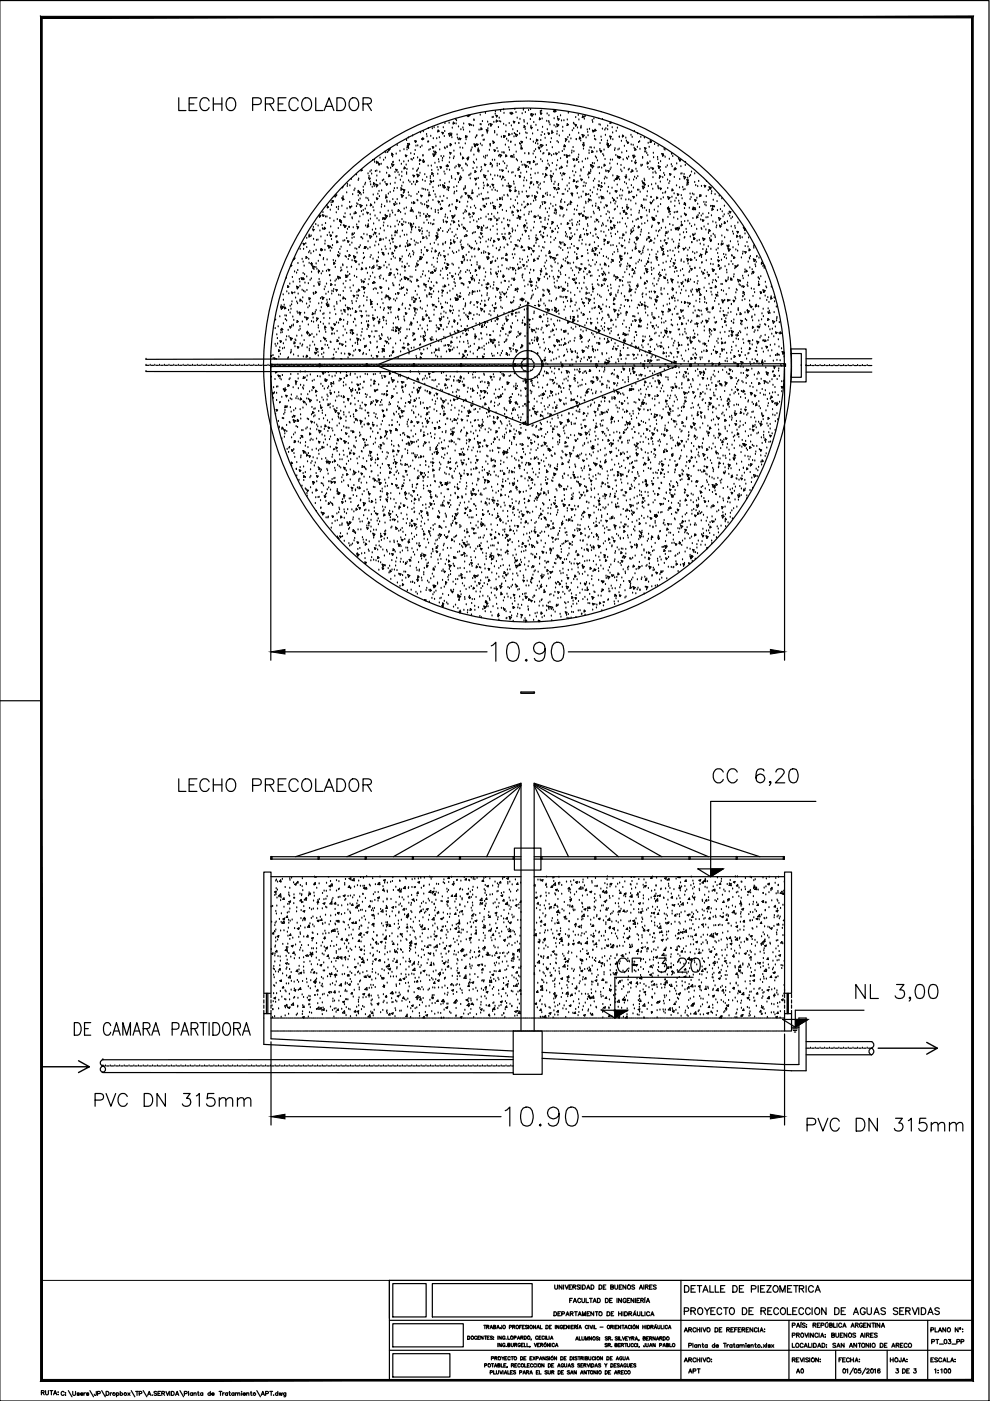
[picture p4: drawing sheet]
<svg xmlns="http://www.w3.org/2000/svg" width="210mm" height="297mm" viewBox="0 0 210 297" stroke-linecap="round" stroke-linejoin="round" font-family="sans-serif">
<!-- layer: 0 -->
<g fill="none" stroke="#000" stroke-width=".25">
<path d="M37.9 20.7v2.7h1.5M40.1 22h1M41.8 20.7h-1.7v2.7h1.7M44.3 21.4a1 1 0 0 0-1.1-.7 1 1 0 0 0-.8 1.1 1.18 1.18 0 0 0 .3 1.3 1.18 1.18 0 0 0 1.3 .2l.3-.5M45.2 20.7v2.7M45.2 22h1.8M47 20.7v2.7M48.4 20.9a1.02 1.02 0 0 1 1.6 .9 1.17 1.17 0 0 1-.3 1.3 1.17 1.17 0 0 1-1.3 .2 1.66 1.66 0 0 1 0-2.4zM53.6 22.2h1.2a.72 .72 0 0 0 .6-.8 .72 .72 0 0 0-.6-.7h-1.2v2.7M56.3 22l1.5-.1a.65 .65 0 0 0 0-1l-1.5-.2v2.7M57.2 22l.9 1.4M59 22h1"/>
<path d="M60.6 20.7h-1.6v2.7h1.6M63.2 21.4a1 1 0 0 0-1.1-.7 1 1 0 0 0-.8 1.1 1.18 1.18 0 0 0 .2 1.3 1.18 1.18 0 0 0 1.3 .2l.4-.5M64.5 20.9a1.06 1.06 0 0 1 1.6 .9 1.18 1.18 0 0 1-.3 1.3 1.18 1.18 0 0 1-1.3 .2 1.66 1.66 0 0 1 0-2.4zM66.9 20.7v2.7h1.6M68.7 23.4l1.1-2.7 1 2.7M69.1 22.5h1.3M71.4 20.7h.9a1.43 1.43 0 0 1 1 1.4 1.43 1.43 0 0 1-1 1.3h-.9zM72.7 39.6l-.1 .1M73.6 39.5h.1M73.7 39.1h.1M74.2 39.4h.1M74.5 38h.1"/>
<path d="M74.5 20.9a1.02 1.02 0 0 1 1.5 .9 1.17 1.17 0 0 1-.2 1.3 1.17 1.17 0 0 1-1.3 .2 1.66 1.66 0 0 1 0-2.4zM75.6 37.1h.1M76 38.3h.1M76 38h.1M76.6 35.9l.2 .2-.2 .1v-.2M77 22l1.5-.1a.65 .65 0 0 0 0-1l-1.5-.2v2.7M77 39.7h.1M77.4 39.2h.1M77.5 38.8h.1M77.9 22l.9 1.4M78 36.9h.1M78.2 37.4h.1"/>
<path d="M78.5 36.4h.1M78.5 37.8l-.3-.1 .1 .3 .2-.2M78.5 38.6h.1M78.6 39.2h.1M78.7 36.2h.1M78.8 36.9h.1M78.9 39.7h.1M79 34h.1M79.2 38.7l.2 .3-.2 .1zM79.3 39.5h.1M79.4 33.9h.1M79.4 34.4h.1"/>
<path d="M79.6 36.4h.1M79.7 39.1l.4 .1-.2 .4zM79.8 38.3h.1M79.9 34.2l.2 .2-.3 .2zM79.9 37.3h.1M79.9 36.3h.1M80.2 34.6h.1M80.2 34.7l.3 .1M80.2 34.7l.2 .3 .1-.3M80.5 36.5h.1M80.6 39h.1M80.6 33.5h.1"/>
<path d="M80.8 34.8h.1M81.1 38.3h.1M81.3 38.2h.1M81.3 34h.1M81.6 38.7h.1M81.6 32.2h.1M81.7 33.5h.1M81.8 32.4h.1M81.8 38.9l.4 .1-.2 .3zM82 36.7h.1M82.1 35.5h.1M82.2 32.3h.1"/>
<path d="M82.3 35.7h.1M82.4 31.7h.2l-.2 .3-.1-.3M82.4 37.5l.3-.2-.2-.2-.1 .4M82.7 31.7h.1M82.8 39.1h.1M82.8 35.7h.1M83 34.7l.5 .2-.3 .4zM83.1 32.7h.1M83.1 32.5l.2 .3-.2 .1zM83.2 33.3h.1M83.3 34.5h.1M83.4 34.4h.1"/>
<path d="M83.6 40h.1M83.7 36.6h.1M83.7 38.8h.1M83.9 35.9l.3 .1-.2 .2-.1-.3M83.9 37.8h.1M84 32.7h.1M84.2 30.8h.1M84.2 39.9h.1M84.4 36.6h.1M84.6 37.2h.1M84.7 34.1h.1M84.8 32.1h.1"/>
<path d="M84.9 38.2h.1M85 39.9h.1M85.1 34.8h.1M85.2 37.5h.1M85.2 36.5h.1M85.2 39.5h.1M85.5 38.8h.1M85.6 34.3h.1M85.7 31.7h.1M85.7 35.4l.3 .2-.3 .2zM86 32.9l.2 .1-.1 .2zM86.1 35h.1"/>
<path d="M86.2 36.9h.1M86.2 29.8h.1M86.2 36.6h.1M86.3 31.8h.1M86.3 35.9h.1M86.3 31.3l.3-.2-.2-.2-.1 .4M86.5 30.9l.3-.3-.4-.2 .2 .5M86.6 29.2h.1M86.6 34.2h.1M86.6 38.3h.1M86.6 31.5h.1M86.8 30.6h.1"/>
<path d="M86.9 38.6h.1M87.1 32.6h.1M87.2 33.8h.1M87.3 39.1h.1M87.4 33.9h.1M87.5 28.8h.1M87.6 35.9h.1M87.6 37.1l.1 .4 .2-.3h-.3M87.7 33.6h.1M87.7 38.6h.1M87.9 32.8h.1M88 30.1h.1"/>
<path d="M88 31.9h.1M88.1 39.2h.1M88.2 31h.1M88.3 29.9l-.2 .3-.1-.4 .3 .2M88.4 36.4h.1M88.4 38.3l.2 .2-.3 .1zM88.4 36.9l.5 .3-.3 .3zM88.5 36.1h.1M88.5 33.5h.1M88.6 30.9h.1M88.7 35.8h.1M88.9 34.1l.3-.1-.2-.2-.1 .3"/>
<path d="M89 34.9h.1M89 36.7h.1M89.1 31.3h.1M89.2 28.1h.1M89.4 29.6h.1M89.5 31h.1M89.6 38.2h.1M89.6 29.2l.2 .2-.3 .2zM89.7 33.1h.1M89.7 33h.1M89.8 27.9h.1M89.8 34h.1"/>
<path d="M89.9 34.2l-.1 .2-.2-.3 .3 .1M90 34.4h.1M90.1 37h.1M90.1 38.5h.1M90.4 28.5h.1M90.5 37.6h.1M90.5 29h.1M90.7 30.1h.1M90.8 35.2h.1M90.8 27.2h.1M90.9 30.1h.1M90.9 31.9h.1"/>
<path d="M91.2 39.1h.1M91.2 31.7h.1M91.2 37.9h.1M91.2 37.5h.1M91.2 38.3l.2 .4 .2-.2-.4-.1M91.3 28.9h.1M91.5 35.2h.1M91.5 36.1h.1M91.6 36.6l.2 .3-.3 .1zM91.7 27.3h.1M91.7 31.1l.1 .3 .2-.2-.3-.1M91.8 39.8h.1"/>
<path d="M91.8 32.6l.4 .2-.2 .4zM91.9 29.4h.1M91.9 37.4h.1M91.9 38.5h.1M92 32.2h.1M92 27.1h.1M92.2 34.6h.1M92.3 32.1l.2 .2-.3 .2zM92.4 32.7h.1M92.4 31h.1M92.6 29.4h.1M92.7 35.5h.1"/>
<path d="M92.8 36.9h.1M92.8 27.9l.3-.1-.2-.2-.1 .4M92.9 27h.1M92.9 36.1h.1M93 39.5h.1M93 33.9h.1M93.1 34.4h.1M93.1 29.2h.1M93.2 31.8h.1M93.3 30.3h.1M93.3 38.3h.1M93.4 39.4h.1"/>
<path d="M93.5 33.2h.1M93.6 35.4l-.2 .3-.1-.4 .3 .2M93.8 34.1h.1M93.8 33.6h.1M94 39.7l.2-.3-.4-.2 .2 .5M94 27.1h.1M94 28.1h-.3l.2 .3 .1-.3M94.1 33.2h.1M94.2 36.5h.1M94.2 28.9h.1M94.2 39.5l.2 .2-.2 .2zM94.2 31.4h.1"/>
<path d="M94.3 27.9h.1M94.3 38.9h.1M94.3 36.9h.1M94.3 26.2h.1M94.4 31.5h.1M94.6 35.3h.1M94.8 36h.1M94.8 31.1h.1M94.8 31.3h.1M94.8 35l.3 .2-.3 .1zM95.1 28.3l.5 .2-.3 .4zM95.2 26.1h.1"/>
<path d="M95.2 39.7l-.3-.1 .2 .3 .2-.2M95.3 34.5h.1M95.3 38.6h.1M95.3 36.1h.1M95.3 33.5h.1M95.3 32.3l.2 .4 .1-.3-.3-.1M95.4 28.3h.1M95.5 30.4l.2 .3-.3 .1zM95.5 30.9h.1M95.7 28.7h.1M95.7 37.5h.1M95.8 37.8h.1"/>
<path d="M95.8 28.4h.1M95.8 29.2h.1M95.9 27.2h.1M96.1 25.9l.3 .2-.3 .2 .1-.4M96.2 33.6h.1M96.2 32h.1M96.2 39.8h.1M96.3 33.3h.1M96.4 35.6h.1M96.5 30.5h.1M96.5 38.1h.1M96.6 25.3h.1"/>
<path d="M96.7 35.3h.1M96.7 26.3h.1M96.8 25.6h.1M96.8 39.6h.1M96.9 28.6h.1M97 29.3h.1M97 36.6l.1 .3 .2-.2-.3-.1M97.2 29.6h.1M97.2 38.7h.1M97.2 26.9h.1M97.3 30.4h.1M97.5 37.8l.2 .2-.3 .2z"/>
<path d="M97.6 37.8h.1M97.6 31.4h.1M97.6 35l-.3 .4-.1-.6 .4 .2M97.6 32.6h.1M97.6 37.5h.1M97.7 32.9h.1M97.7 27.5h.1M97.7 29.4l-.1 .2-.2-.3 .3 .1M97.8 37.7h.1M97.9 35.8h.1M98.1 31.4h.1M98.1 33.3l.2 .3-.2 .1z"/>
<path d="M98.1 27.1h.1M98.2 36.2h.1M98.3 27.6h.1M98.3 26.3h.1M98.7 30.5h.1M98.7 39.6h.1M98.7 39.9h.1M98.7 34.8h.1M98.7 28.8l.3 .2-.3 .2zM98.8 29.6h.1M98.8 34.9h.1M99 29h.1"/>
<path d="M99 33.6h.3l-.1 .3zM99.1 24.7h.1M99.1 35.2h.1M99.1 33.8h.1M99.2 33.6h.1M99.2 24.8h.1M99.4 33.5h.1M99.4 24.4l-.1 .2 .3-.1-.1-.1M99.4 37.2h.1M99.5 26.2l.1 .4 .2-.2-.4-.1M99.6 28h.1M99.6 37.1h.1"/>
<path d="M99.7 37.9h.1M99.8 36.9h.1M99.8 32.1h.1M99.9 31.8h.1M100 26.6h.1M100.1 31.4h.1M100.3 35.7h.1M100.4 26.7h.1M100.4 34.4h.1M100.5 25.4h.1M100.5 32.9h.1M100.5 25.6h.1"/>
<path d="M100.5 30.5l.5 .2-.3 .4zM100.6 34.7h.1M100.7 37.8l.1 .4 .2-.3-.4-.1M100.7 36.2l.2 .2-.2 .2zM100.8 31.1h.1M100.8 29.2h.1M100.9 39.2h.1M100.9 39.1h.1M101 28.9h.1M101 33.9h.1M101.1 38h.1M101.1 28.8h.1"/>
<path d="M101.1 35.6h.1M101.4 30.6l-.2 .2-.1-.3 .3 .1M101.4 31.7l.2 .2-.3 .1zM101.4 37.8h.1M101.4 31.6h.1M101.5 32.2h.1M101.6 27.6h.1M101.8 24.4h.1M101.8 26.4h.1M101.9 30.6h.1M101.9 36.4h.1M102 26.4h.1"/>
<path d="M102 27.1l.2 .3-.2 .1zM102 35.5h.1M102.1 36.1h.1M102.2 30.9h.1M102.2 28.9h.1M102.3 25.8h.1M102.4 28.7h.1M102.5 29.7h.1M102.5 38.8h.1M102.5 40h.1M102.5 33.3h.1M102.5 37.1l.5 .1-.3 .4z"/>
<path d="M102.6 39.4h.1M102.7 29.7h.1M102.9 33.6h.1M102.9 24h.1M102.9 37.7h.1M103 33.1h.1M103 34.9l-.2 .2-.1-.3 .3 .1M103.1 27.5l.3 .1-.1 .2-.2-.3M103.2 38.2h.1M103.3 33h.1M103.3 28.2h.1M103.3 39l.3 .3-.3 .1z"/>
<path d="M103.4 27.9h.1M103.4 25.9h.1M103.4 27.3h.1M103.5 36.4h.1M103.6 26.5h.1M103.8 31.9h.1M103.9 30.7h.1M103.9 26.2l.4 .2-.2 .3zM103.9 30.6h.1M103.9 39.7h.1M103.9 31h.1M104 34.5l.2 .2-.3 .2z"/>
<path d="M104 37.1h.1M104.3 35.4h.1M104.3 39.1h.4l-.2 .3zM104.4 24.9h.1M104.4 34h.1M104.4 35.2h.1M104.5 38h.1M104.5 30h.1M104.6 24.9h.1M104.6 30l.2 .2-.2 .2zM104.7 39.9h.1M104.7 25.9h.1"/>
<path d="M104.7 31.7l.2 .4 .1-.2-.3-.1M104.9 28.2h.1M104.9 34h.1M104.9 27.9h.1M104.9 37.3h.1M105 24.2h.1M105 23.7h.1M105.3 25.5l.2 .2-.3 .2zM105.4 31.5h.1M105.4 28.6h.1M105.4 34.8h.1M105.4 35.2h.1"/>
<path d="M105.5 24.5l-.2 .3-.1-.3 .3 .1M105.5 37.3h.1M105.6 32.2h.1M105.7 27h.1M105.7 33.1h.1M105.8 25.8h.1M105.8 25h.1M105.9 34.9h.1M105.9 32.7l.2 .6M105.9 32.8l.5 .1-.3 .4M106 36.1h.1M106 37.5h.1"/>
<path d="M106.1 37.5h.1M106.1 25.9h.1M106.1 23.6h.1M106.3 29.1h.1M106.4 38.1h.1M106.4 32.4h.1M106.6 39.4h.1M106.6 37.4l.2 .2-.2 .1zM106.7 34.3h.1M106.7 36.1l-.2 .3-.1-.4 .3 .1M106.8 23.3h.1M106.8 29.2h.1"/>
<path d="M106.8 26.4h.1M106.8 28.7l.3 .1-.2 .3zM106.8 32.4h.1M106.9 24h.1M106.9 32.5h.1M107 34.7h.1M107.1 38.3h.1M107.2 30.8h.1M107.2 28h.1M107.2 32.8l.3 .3-.3 .1zM107.3 26.7h.1M107.3 35.8h.1"/>
<path d="M107.4 29.5h.1M107.5 35.2h.1M107.5 39.5h.1M107.8 29.9h.1M107.8 39h.1M107.8 36.5h.1M107.9 31.3h.1M107.9 39.7h.1M107.9 28.3l.2 .3-.3 .1 .1-.4M108 26.2h.1M108 31.9h.1M108.2 24h.1"/>
<path d="M108.2 24.2h.1M108.3 33.3h.1M108.3 30.2h.1M108.3 30.1h.1M108.4 39.4l-.3 .4-.2-.5 .5 .2M108.4 26.7h.1M108.4 33l.2 .3 .1-.2-.3-.1M108.5 36.7h.1M108.5 23.8l.2 .2-.2 .2zM108.6 28.5h.1M108.7 27.5h.1M108.8 36.6h.1"/>
<path d="M108.9 25.7l.2 .1-.1 .3zM108.9 38.6h.1M108.9 32.9h.1M109 33.4h.1M109 39.1h.1M109 29h.1M109.1 28.3h.1M109.1 23.2h.1M109.2 30.8h.1M109.2 39.9h.1M109.3 37.4h.1M109.3 28.4l.4 .2-.3 .3z"/>
<path d="M109.4 23.9h.1M109.4 32.2h.1M109.5 33.9h.1M109.7 25h.1M109.7 34.1h.1M109.7 27.9h.1M109.9 35.7l.2 .3-.3 .1zM110 26.1h.1M110 26.2h.1M110.1 35.6h.1M110.1 37.2l.3 .2-.2 .2zM110.2 28.4h.1"/>
<path d="M110.2 30.5h.1M110.2 37.5h.1M110.3 25.3h.1M110.3 30.6h.1M110.4 36.7h.1M110.5 31h.1M110.5 31.2l.2 .2-.2 .2zM110.5 34.4h.1M110.7 31.7h.1M110.7 24.1h.1M110.7 35h.1M110.8 30l-.2 .3-.1-.3 .3 .1"/>
<path d="M111 23.4h.1M111 23h.1M111.1 39.5h.1M111.1 38.3h.1M111.1 25.6h.1M111.1 25.9h.1M111.1 35h.1M111.1 26.7l.3 .2-.3 .1zM111.2 37.7h.1M111.3 32.6h.1M111.3 35l.4 .1-.2 .4zM111.4 27.5h.1"/>
<path d="M111.4 23.9h.1M111.5 28.2h.1M111.6 29.3h.1M111.6 38.3h.1M111.6 36.5h.1M111.7 28.3h.1M111.8 26.3h.1M111.8 34.4h.1M112 35.5h.1M112.1 23.4h.1M112.1 32.5h.1M112.1 32.7h.1"/>
<path d="M112.1 34.2l.3 .1-.2 .3zM112.3 39.9h.1M112.4 34.7h.1M112.5 29.6h.1M112.5 25.3h.1M112.5 23.2h.1M112.5 37.2h.1M112.5 38.6l.2 .2-.2 .2zM112.5 24.5h.1M112.5 26.9l.3 .1-.1 .3zM112.6 26.8h.1M112.6 35.9h.1"/>
<path d="M112.6 37.8h.1M112.6 24.1l.5 .1-.3 .4zM112.7 38.7h.1M112.9 28.4h.1M113 32.7h.1M113.1 30.1h.1M113.1 39.2h.1M113.1 34.1l.2 .2-.2 .1zM113.2 26h.1M113.3 32.1h.1M113.5 36.9h.1M113.5 24.3h.1"/>
<path d="M113.6 33.4h.1M113.6 31.7h.1M113.6 30.4h.1M113.6 35h.1M113.6 26.6h.1M113.8 38.5l.1 .3 .2-.2-.3-.1M113.8 29.5l.2 .3-.3 .1zM113.9 34.9h.1M114 27.7h.1M114 30.6h.1M114 29.8h.1M114.1 36.7h.1"/>
<path d="M114.1 39.8h.1M114.1 31.2l.2 .4 .2-.3M114.1 31.2l.3 .1M114.3 39.3h.1M114.4 25l.2 .3-.2 .1zM114.5 31h.1M114.6 39h.1M114.6 23.7h.1M114.6 23.9l.3 .1-.2 .2zM114.6 32.2h.1M114.7 33.9h.1M114.7 29.8h.1"/>
<path d="M114.7 30.6l.4 .2-.3 .3zM114.7 28.7h.1M114.8 23.6h.1M114.9 25.2h.1M114.9 28.1h.1M115 34.3h.1M115 27h.1M115.1 32.7h.1M115.1 37h.1M115.3 32.5h.1M115.4 38.7h.1M115.5 28.5h.1"/>
<path d="M115.5 37.6h.1M115.6 29.3h.1M115.7 37h.1M115.8 36h.1M115.8 36.9l.2 .3-.3 .1zM115.8 35.5h.3l-.2 .3zM115.8 30.8h.1M115.9 25.7h.1M116 31.9h.1M116 24.2h.1M116 27.5h.1M116.1 34.1h.1"/>
<path d="M116.2 28.2l.3 .1-.2 .2-.1-.3M116.2 34.8h.1M116.3 32.8l.3-.2-.2-.2-.1 .4M116.3 25.8h.1M116.4 24.5h.1M116.4 26.1h.1M116.5 35.2h.1M116.6 26.5h.1M116.7 30.2h.1M116.8 36.4h.1M116.9 38.1h.1M116.9 29.4h.1"/>
<path d="M116.9 38.5h.1M116.9 33h.1M117 27.8h.1M117 27.9l.2 .2-.2 .2zM117.1 34.7h.1M117.1 31.3h.1M117.1 37.4l-.2 .3-.2-.5 .5 .2M117.3 36.9h.1M117.4 23.7h.1M117.4 32.8h.1M117.4 39.7l.3 .1-.1 .3-.2-.4M117.4 39.1h.1"/>
<path d="M117.5 26.7h.1M117.5 25.2h.1M117.6 23.7h.1M117.7 38.6h.1M117.7 23.4l.2 .2-.3 .1zM117.8 23.5h.1M117.8 32.4l.3 .1-.1 .3zM117.9 27h.1M117.9 36.1h.1M118 35.1h.1M118.1 28.5h.1M118.1 30h.1"/>
<path d="M118.1 27.9h.1M118.2 26.8l.3-.3-.5-.2 .2 .5M118.2 24.9h.1M118.2 34.1h.1M118.4 39.4h.1M118.4 30.3h.1M118.4 39.8l.2 .2-.3 .2zM118.4 39.1h.1M118.5 32.4h.1M118.5 25.2l-.1 .3-.1-.4 .2 .2M118.6 28.8h.1M118.6 35.8h.1"/>
<path d="M118.8 24.5h.1M118.8 33.6h.1M118.8 36.8h.1M119 35.2l.2 .3-.3 .1zM119.1 25.6h.1M119.1 37.3h.1M119.2 32.1h.1M119.2 38.1h.1M119.3 27.8h.1M119.3 27h.1M119.4 36.9h.1M119.6 25.6h.1"/>
<path d="M119.6 31.7h.1M119.6 33h.1M119.6 30.8l.3 .2-.3 .1zM119.7 30.9h.1M119.8 36.8l-.2 .2-.1-.3 .3 .1M119.8 31.1h.1M119.9 29.4l.3 .1M119.9 30h.1M119.9 29.4l.1 .3 .2-.2M120 32.8l.5 .2-.3 .4zM120.2 35.3h.1M120.2 39.4h.1"/>
<path d="M120.3 25.4h.1M120.3 34.5h.1M120.3 26.2l.2 .2-.3 .2zM120.3 34.3h.1M120.4 29.2h.1M120.5 24h.1M120.6 30.1h.1M120.7 38.9h.1M120.7 28.7h.1M120.8 37.8h.1M120.8 33.1h.1M121 29.4h.1"/>
<path d="M121.2 32.5h.1M121.3 32h.1M121.3 27.7h.1M121.4 36.4h.1M121.5 31.3h.1M121.5 33.7l.3 .1-.2 .2zM121.6 26.1h.1M121.6 38.1l.2 .3-.2 .1v-.4M121.6 27.3h.1M121.7 32.2h.1M121.7 26.3h.1M121.7 37.3h.1"/>
<path d="M121.8 35.4h.1M121.8 38.3h.1M121.9 35.2h.1M121.9 26.4l.2 .3 .1-.2-.3-.1M122.1 24.9h.1M122.1 36.6h.1M122.1 39.4l.4 .2-.3 .3zM122.2 29.6h.1M122.2 38.7h.1M122.3 33.6l.2 .3-.3 .1zM122.4 27.1h.1M122.5 38.6h.1"/>
<path d="M122.6 33.4h.1M122.6 24.5h.1M122.7 32.9h.1M122.7 28.3h.1M122.7 34.4h.1M122.7 25.4h.1M122.9 29.1l.2 .2-.3 .1zM123 37.4h.1M123.1 29.9h.1M123.2 27.2h.1M123.2 27.1h.1M123.2 36h.1"/>
<path d="M123.2 37.9l.1 .4 .2-.3h-.3M123.2 36.3h.1M123.2 26.8h.1M123.4 28.5l.4 .2-.2 .4zM123.5 34.3h.1M123.5 30.6l.4 .1-.2 .3zM123.5 24.6l.3 .2-.3 .1zM123.7 30.4h.1M123.7 39.5h.1M123.7 35.5h.1M123.7 31.6h.1M123.8 30.4h.1"/>
<path d="M123.8 38.8h.1M123.9 25.3h.1M123.9 24.8h.1M124.1 24.7h.1M124.1 39.5h.1M124.1 33.8h.1M124.3 29.2h.1M124.3 38.9h.1M124.5 27.5h.1M124.6 28.1h.1M124.6 33.7h.1M124.6 37.1h.1"/>
<path d="M124.7 28.8h.1M124.8 37.7h.1M124.9 36.5l.2 .2-.3 .2zM124.9 32.5h.1M124.9 32h.1M125 27.4h.1M125.1 31.3h.1M125.2 36.4h.1M125.2 36.1h.1M125.4 31.4h.1M125.4 35l.2 .6M125.4 35l.5 .2-.3 .4"/>
<path d="M125.5 35l-.2 .2-.1-.3 .3 .1M125.5 31.9l.2 .3-.3 .1 .1-.4M125.6 25.6h.1M125.6 34.7h.1M125.6 27.6l.1 .4 .2-.3-.3-.1M125.7 25.9h.1M125.8 38.4h.1M125.9 39.8h.1M125.9 25.2h.1M126 34.7h.1M126 31.4h.1M126 28.9h.1"/>
<path d="M126.1 38h.1M126.1 29.5h.1M126.2 27.4l.2 .3-.3 .1zM126.3 33.3h.1M126.3 29.7h.1M126.5 33.5h.1M126.5 32.2h.1M126.7 34.1h.1M126.8 35.6h.1M126.8 39.1l.2 .4 .1-.2-.3-.1M127 26.4h.1M127 38.6h.1"/>
<path d="M127.1 35.5h.1M127.1 36.8h.1M127.2 31.7h.1M127.2 30.4h.1M127.2 31.9l.2 .3 .2-.2M127.2 31.9l.3 .1M127.3 26.5h.1M127.4 29.1h.1M127.4 39.7l.3-.1-.2-.2-.1 .3M127.5 29.8h.1M127.6 38.9h.1M127.6 35.6h.1"/>
<path d="M127.7 25.3h.1M127.7 27.4h.1M127.8 32.8h.1M128 33h.1M128.1 31.8h.1M128.1 34.8l.2 .2-.2 .2zM128.2 38h.1M128.2 39h.1M128.2 27.6h.1M128.3 33.8h.1M128.3 37.6h.1M128.4 28.7h.1"/>
<path d="M128.5 27.3h.1M128.5 36.2h.1M128.5 36.4h.1M128.7 37.8h.1M128.7 30.3l.3 .3-.3 .1zM128.8 29.9h.1M128.8 27.5h.1M128.8 26.7h.1M129 30.7h.1M129 39.7h.1M129.2 36.2l-.2 .3-.1-.4 .3 .2M129.2 30.9l-.2 .4-.2-.6 .5 .2"/>
<path d="M129.3 34.7h.1M129.3 28.9h.3l-.2 .3zM129.4 36h.1M129.4 25.9l-.1 .2 .3-.1v-.1M129.4 33.9h.1M129.5 30.8h.1M129.5 29.5h.1M129.6 35.6h.1M129.8 39.9h.1M129.8 27.1h.1M129.9 33.9h.1M129.9 28.2h.1"/>
<path d="M129.9 37.3h.1M129.9 29.6h.1M130.2 38.4h.1M130.3 31.9h.1M130.4 31.5h.1M130.5 38.1h.1M130.6 33h.1M130.7 27.8h.1M130.7 37.7l.3 .2-.3 .1zM130.8 37.3l.4 .2-.2 .3zM130.9 39.2h.1M130.9 34.8h.1"/>
<path d="M130.9 27.2h.1M130.9 33.1l.2 .4 .1-.3M130.9 33.1l.3 .1M131 33.3h.1M131 31.8h.1M131.3 31.6h.1M131.3 29.1h.1M131.3 33.5l.3-.1-.2-.2-.1 .4M131.4 38.1h.1M131.6 36.1h.1M131.7 35.1h.1M131.8 30h.1"/>
<path d="M131.8 32.4h.1M131.8 36.4h.1M132 28.6l.2 .3-.2 .1zM132.1 33.9h.1M132.3 35.7h.1M132.4 31h.1M132.4 38.7h.1M132.6 37.4l.1 .3 .2-.2-.3-.1M132.7 29.3h.1M132.8 37.2h.1M132.8 29.9h.1M132.8 39h.1"/>
<path d="M132.9 32.1h.1M132.9 33.6h.1M132.9 30.1l.4 .1M133 30.1l.1 .3 .2-.2M133 33.8h.1M133.1 39.9h.1M133.2 36.1h.1M133.3 33.3h.1M133.4 38.2h.1M133.4 35.9h.1M133.8 36.6h.1M133.8 28.7h.1"/>
<path d="M133.8 30.7h.1M133.9 39.4h.1M134 34.2h.1M134 36l.2 .3-.2 .1zM134 29.1h.1M134.2 32.9l.1 .6 .3-.4-.4-.1M134.3 30.8h.1M134.3 39.9h.1M134.3 38.2h.1M134.4 33h.1M134.5 31.4h.1M134.5 27.9h.1"/>
<path d="M134.5 37.6h.1M134.6 34.4h.3l-.2 .3zM134.6 31.5l.2 .2-.2 .2zM134.8 34.1h.1M134.8 35.9h.1M134.9 37.9h.1M135.1 36.4h.1M135.1 31.2h.1M135.2 28.3h.1M135.2 37.5h.1M135.4 30.2h.1M135.6 30h.1"/>
<path d="M135.7 31.7h.1M135.9 29.1h.1M135.9 35h.1M135.9 35.2h.1M136.2 38.5h.1M136.2 35h.1M136.2 33.4h.1M136.2 33.6h.1M136.2 38.6l.2 .4 .1-.3-.3-.1M136.6 38h.1M136.6 29.2h.1M136.6 39.7l-.2 .3-.2-.5 .5 .2"/>
<path d="M136.6 38.9l.2 .2-.2 .2zM136.7 38.3h.1M136.7 32.2h.1M136.9 32.2h.1M137 31.4l-.2 .3-.1-.4 .3 .1M137.1 32.5h.1M137.3 34.4l.2 .2-.3 .1zM137.3 35.5h.1M137.3 33h.1M137.4 30.4h.1M137.5 39.5h.1M137.6 35.9h.1"/>
<path d="M137.6 31.2h.1M137.8 34.3h.1M137.9 29.8l.2 .3-.2 .1zM138 35.7h.1M138.1 30.1h.1M138.1 39.2h.1M138.4 37.7h.1M138.4 36.7h.1M138.5 32.5h.1M138.6 33.4h.1M138.6 35.7l-.2 .2-.1-.3 .3 .1M138.8 30.6h.1"/>
<path d="M138.9 36.5h.1M139 39h.1M139.1 36.8h.1M139.4 33.4h.1M139.5 33.9h.1M139.5 39.5h.1M139.5 31h.1M139.5 39.8h.1M139.5 35.2l.5 .1-.3 .4zM139.6 34.7h.1M139.8 37.8h.1M139.9 37.2l.2 .3-.3 .1z"/>
<path d="M139.9 39.9h.3l-.1 .3zM140 38.6h.1M140 36.2h.1M140.1 34.3h.1M140.3 32.5l.2 .4 .1-.2-.3-.1M140.5 37.7h.1M140.5 32.7l.2 .3-.2 .1zM140.7 36.8h.1M140.8 31.7h.1M140.9 37.2h.1M141 31.8h.1M141 33.3h.1"/>
<path d="M141.2 35.5h.1M141.5 35.2h.1M141.5 38.2h.1M141.6 39.9h.1M141.8 38.9h.1M141.9 33.8h.1M142 38.5h.1M142.3 36.9l-.2 .3-.1-.4 .3 .1M142.3 34.9h.1M142.4 32.6h.1M142.4 32.7h.1M142.5 35.3h.1"/>
<path d="M142.6 33.2h.1M142.9 36.1h.1M143 37.6h.1M143 35.9h.1M143.1 35.6l.3 .2-.3 .2zM143.4 39.4h.1M143.5 34.7h.1M143.9 33.6h.1M144 33.8l.2 .3 .1-.2M144 33.8l.3 .1M144.1 39.8h.1M144.1 38h.1"/>
<path d="M144.4 36.9h.1M144.4 35.3h.1M144.6 36.9h.1M144.8 39.7h.1M145 37h.1M145.1 37.9l.3-.3-.4-.2 .1 .5M145.3 35.1h.1M145.3 34.4h.1M145.6 39.3h.1M145.6 38l.2 .4M145.6 38.1l.3 .1-.1 .2M145.7 39h.1"/>
<path d="M145.8 38.4l-.1 .4M145.8 38.4l.2 .3-.3 .1M145.8 37.8h.1M145.9 39.1h.1M146.2 37.5h.1M146.4 37.2h.1M146.6 36.5h.1M147.3 38.7h.1M147.3 36.9h.1M147.5 39.4h.1M147.9 39.6h.1M148.1 38.5h.1"/>
<path d="M148.7 39.5h.1M149.3 39.3l.2 .4 .1-.3-.3-.1M149.8 38.5h.1M150.3 39.6l.5 .2-.3 .3zM60.7 59h.1M61.7 56.5h.1M61.7 56.2l.2 .1-.2 .1M62 58.8h.1M62.2 59.8h.1M62.2 55.1h.1M62.4 54.7h.1l-.1 .3-.1-.2M62.5 57.6h.1"/>
<path d="M62.9 57.9h.1M63.1 57.3h.1M63.2 55.9h.1M63.5 59.3h.1M63.6 59.8h.1M63.6 52.9h.1M64.1 55h.1M64.1 59l-.2-.1 .1 .4 .2-.3M64.3 58h.1M64.3 55.6h.1M64.3 58.9l.2 .3-.3 .1zM64.4 52.9h.1"/>
<path d="M64.5 56.4h.1M64.6 58.2h.1M64.6 51.7l-.2 .2-.1-.3 .3 .1M64.8 51.7h.1M64.9 54.4l.2 .2-.2 .2zM65 52.5h.1M65 50.5h.1M65 58.7h.1M65.5 55h.1M65.5 53.6h.1M65.5 55.8h.1M65.5 49.9h.1"/>
<path d="M65.5 49.9l.3 .2-.3 .1zM65.7 53.3h.1M65.8 59.4h.1M65.9 55.9l.3 .1-.1 .2-.2-.3M65.9 53.8h.1M66 50h.1M66 59.1h.1M66.1 57.7h.1M66.1 55.9h.1M66.2 56.4l.5 .1-.3 .4zM66.3 48.5l.1 .4 .2-.2-.3-.1M66.4 48.2h.1"/>
<path d="M66.5 53.4h.1M66.5 50.7h.1M66.6 57.1h.1M66.6 52h.1M66.9 47.6h.1M67 56.7h.1M67 56h.1M67 53.1h.1M67.1 51h.1M67.2 57.1h.1M67.4 50.9h.1M67.5 60h.1"/>
<path d="M67.5 47.9h.1M67.5 55.4h.1M67.5 57.9h.1M67.5 57.3l.2 .2-.2 .1zM67.7 59.3h.1M67.7 45.6l.3 .1M67.7 54.1h.1M67.8 49h.1M67.8 59.8h.1M67.9 45.9h.1M67.9 54.2h.1M68 52.8l.3 .1-.2 .3z"/>
<path d="M68 45.7l-.3 .3-.1-.3M68 50.2h.1M68.1 58.1h.1M68.2 52.7l.2 .3-.3 .1zM68.3 47.8h.1M68.3 45.5l.4 .1-.2 .3-.1-.4M68.4 48.5h.1M68.4 57.6h.1M68.5 45.1h.1M68.5 48.6h.1M68.6 55.1h.1M68.6 54.8h.1"/>
<path d="M68.8 48.2l.2 .3-.2 .1zM68.8 56.2h.1M68.9 51.8h.1M68.9 53.1h.1M68.9 51.1h.1M69 46h.1M69 47.4h.1M69.2 57.5h.1M69.3 43.6h.1M69.3 46h.1M69.4 55.1h.1M69.4 49.9h.1"/>
<path d="M69.4 43.7l.3 .2-.3 .2zM69.5 52.2h.1M69.6 52.1l.4 .1-.3 .4-.1-.5M69.8 49.4h.1M69.9 58.4h.1M69.9 57.2l-.2 .2-.1-.3 .3 .1M69.9 46.3h.1M70 52.5h.1M70 49.8l.3 .1-.2 .3zM70 53.2h.1M70 44.6h.1M70.1 59.5h.1"/>
<path d="M70.1 48.1h.1M70.2 43h.1M70.3 43.5h.1M70.3 50.8h.1M70.3 52.6h.1M70.4 42.5l.3 .1-.2 .3zM70.5 52.1h.1M70.5 49.4h.1M70.7 55.2h.1M70.8 46.9h.1M70.8 56h.1M71 41.7h.1"/>
<path d="M71 55.8l-.2 .2v-.4l.2 .3M71 59.6h.1M71.1 56.7h.1M71.1 55.4h.1M71.1 41.3h.3l-.3 .4-.1-.3M71.2 50.3h.1M71.3 50.2h.1M71.3 59.3h.1M71.3 45.1h.1M71.3 44h.1M71.4 50.2h.1M71.4 51.1l.2 .2-.2 .2z"/>
<path d="M71.5 46.6h.1M71.6 54.2h.1M71.6 58.6l.5 .2-.3 .3zM71.6 59h.1M71.6 54l.3 .2-.1 .2zM71.7 44.4h.1M71.7 48.5h.1M71.8 53.5h.1M71.8 43.9h.1M72.1 52.9h.1M72.1 53.9h.1M72.1 46.6l.2 .2-.3 .1z"/>
<path d="M72.2 59h.1M72.2 47.8h.1M72.2 57.5h.1M72.3 56.8h.1M72.3 52.4h.1M72.4 46.8l-.2 .3-.2-.3 .4 .1M72.4 47.3h.1M72.4 57.3h.1M72.5 42.1h.1M72.5 43.7h.1M72.7 56.2h.1M72.7 42h.1"/>
<path d="M72.7 56.3h.1M72.7 42l.2 .3-.2 .1zM72.7 51.1h.1M72.7 41.7h.1M72.8 47.9h.1M72.9 46h.1M73 47.7l.4 .2-.3 .3zM73.1 51h.1M73.1 46.1h.1M73.2 45.3h.1M73.2 54.4h.1M73.3 59.7h.1"/>
<path d="M73.4 54.6h.1M73.4 58.5l.2 .2-.3 .1zM73.5 49.4h.1M73.5 50.6h.1M73.5 40.9h.1M73.5 56.8h.1M73.6 44.3h.1M73.6 58.4l-.2 .3-.1-.4 .3 .1M73.6 53.3h.1M73.7 48.6h.1M73.7 51l.3 .1-.2 .3zM73.7 57.7h.1"/>
<path d="M73.8 58.5h.1M73.8 55h.1M74 48.2h.1M74.1 48.2h.1M74.1 54l.2 .2-.3 .1zM74.1 43.7l.1 .4 .2-.3h-.3M74.1 42.9h.1M74.1 58.2h.1M74.2 52h.1M74.2 59.5h.1M74.3 45.5h.1M74.5 56.7h.1"/>
<path d="M74.6 43.8h.1M74.6 51.5h.1M74.6 46.2h.1M74.6 55.3h.1M74.6 50.5h.1M74.7 46.4h.1M74.7 49.4l.2 .3-.3 .1zM74.8 41.3h.1M74.9 48.3h.1M75 54.4h.1M75 54.3l.4 .2-.2 .3zM75.1 40.4h.1"/>
<path d="M75.1 50.4h.1M75.1 45.4h.1M75.1 49.5h.1M75.2 58.6h.1M75.2 55.4h.1M75.2 40.1h.1M75.3 52.7h.1M75.3 55.3l.2 .4 .1-.3-.3-.1M75.3 44.9l.2 .3-.2 .1zM75.6 43.8h.1M75.6 52.9h.1M75.6 58.8h.1"/>
<path d="M75.6 57.2h.1M75.6 47.7h.1M75.7 43.2h.1M75.7 53.7h.1M75.7 48l.2 .4 .1-.3M75.7 48l.3 .1M75.8 48.5h.1M75.9 43.4h.1M76 41.5h.1M76 40.4l.2 .2-.3 .2zM76 42.5h.1M76.1 47.1h.1"/>
<path d="M76.1 56.2h.1M76.1 52.5h.1M76.1 40.7l.3 .1-.1 .2zM76.2 52.5h.1M76.3 46h.1M76.3 43.4l.5 .2-.3 .3zM76.3 42.2h.1M76.4 52.1h.1M76.6 50.4h.1M76.6 41.3h.1M76.6 59.5h.1M76.6 44.9h.1"/>
<path d="M76.7 50.4h.1M76.7 59.8h.1M76.7 56.8l.2 .3-.3 .1zM76.8 55.8h.1M76.9 50.7h.1M76.9 59.5l.2 .4 .2-.2M76.9 59.6l.3 .1M77 45.5h.1M77 44.6h.1M77.1 53.7h.1M77.1 40.4h.1M77.1 54.8h.1"/>
<path d="M77.1 40.9h.1M77.1 49.7h.1M77.2 52.6l.3-.1-.2-.2-.1 .4M77.3 54.6h.1M77.4 52.3l.3 .1-.2 .2zM77.4 59.3h.1M77.4 44.4h.1M77.5 47.9h.1M77.6 57h.1M77.6 42h.1M77.7 57h.1M77.7 43.6h.1"/>
<path d="M77.8 49.8h.1M77.9 57.9h.1M77.9 47.8l.3 .2-.3 .2zM78 42.1h.1M78 52.8h.1M78 51.3h.1M78.1 47.7h.1M78.1 45.1l-.2 .2-.1-.3 .3 .1M78.1 48.1h.1M78.1 46.8h.1M78.2 42.5h.1M78.2 59.3h.1"/>
<path d="M78.3 49.9l.5 .2-.3 .4zM78.4 56.8h.1M78.5 52.5h.1M78.5 45.5h.1M78.5 54.6h.1M78.5 43.6l.3-.1-.2-.2-.1 .3M78.5 46.5h.1M78.5 58.7h.1M78.7 54.2h.1M78.8 57h.1M79 48.8h.1M79 57.9h.1"/>
<path d="M79.1 54.9h.1M79.1 44h.1M79.1 41.3h.1M79.2 49.8h.1M79.2 47.5h.1M79.3 44.7h.1M79.3 56.5h.1M79.3 59.7l.2 .2-.3 .2zM79.3 56.6l-.2 .3-.1-.4 .3 .2M79.4 43h.1M79.5 52.1h.1M79.5 58.9h.1"/>
<path d="M79.5 45.8h.1M79.6 48.6h.1M79.7 51.3h.1M79.7 49.3l-.3-.1 .2 .4 .1-.3M79.8 41.9l.1 .4 .2-.2-.3-.1M79.9 50.2h.1M79.9 55.1l.3 .3-.3 .1v-.4M79.9 46.4h.1M79.9 56.4h.1M80 55.5h.1M80.1 41.2h.1M80.2 57.1h.1"/>
<path d="M80.2 54.6h.1M80.2 53.6h.1M80.3 51.9h.1M80.4 40.6h.1M80.4 46.8h.1M80.4 56.5l.4 .2-.3 .3zM80.4 49.7h.1M80.4 58.7h.1M80.4 41.7h.1M80.6 59.1h.1M80.6 50.6l.2 .3-.3 .1zM80.6 45.2h.1"/>
<path d="M80.7 48.5h.1M80.7 50.7h.1M80.7 58.5h.1M80.9 43.9h.1M80.9 53h.1M80.9 40.5h.1M80.9 43.5h.1M81 53.5l.2 .4 .1-.3-.3-.1M81.2 46.1l.2 .2-.3 .2zM81.3 50.8h.1M81.3 59.2h.1M81.3 47.9h.1"/>
<path d="M81.4 47.3h.1M81.4 54.1h.1M81.4 56.4h.1M81.4 46.2l.4 .1M81.5 49h.1M81.5 46.2l.1 .4 .2-.3M81.5 43.8h.1M81.7 52.4h.1M81.7 45.7h.1M81.8 55.7h.1M81.8 41.5h.1M81.8 50.5h.1"/>
<path d="M81.8 52.9h.1M81.8 46.2l.3-.4-.4-.2 .2 .6M81.8 41.6l.3 .2-.3 .2zM81.9 59.6h.1M82 42.6h.1M82 56.8h.1M82.1 42.9h.1M82.2 48h.1M82.3 44.8h.1M82.4 53.9h.1M82.4 41.1h.1M82.5 56.2h.1"/>
<path d="M82.5 58l.3 .3-.3 .1zM82.6 51.1h.1M82.6 46h.1M82.6 42.8h.1M82.6 57.8l.4 .1M82.7 45.6h.1M82.7 57.8l.1 .3 .2-.2M82.7 40.8h.1M82.7 52.8h.1M82.8 51.7h.1M82.8 48.2h.1M82.9 57.2h.1"/>
<path d="M82.9 55h.1M83.1 50h.1M83.1 50.5l.3 .1-.2 .2zM83.1 44.7h.1M83.2 53.5l.2 .2-.3 .2zM83.2 45.2h.1M83.3 42.3h.1M83.3 51.4h.1M83.4 54.5h.1M83.5 40.5h.1M83.5 43.2l.1 .3 .2-.2-.3-.1M83.6 58.4h.1"/>
<path d="M83.7 53.2h.1M83.7 52.1l.5 .3-.3 .3zM83.7 48.1h.1M83.7 50h.1M83.8 45.7h.1M83.8 54.8h.1M83.8 58.9h.1M83.8 49l.2 .2-.3 .1 .1-.3M83.8 43h.1M84 57.2h.1M84.1 43.3h.1M84.2 49.4h.1"/>
<path d="M84.2 46.9h.1M84.2 42.3h.1M84.3 49h.1M84.3 58.1h.1M84.3 57.3h.1M84.5 47.7h.1M84.5 44.4l.2 .3-.3 .1zM84.7 43.2h.1M84.7 47.1h.1M84.7 54.7l.2 .4 .1-.3h-.3M84.8 52.3h.1M84.8 55.4h.1"/>
<path d="M84.9 50.2h.1M84.9 52.2h.1M84.9 59.6h.1M84.9 58.3h.1M84.9 45.1h.1M85 40.3l.3-.1-.2-.3-.1 .4M85.1 59.3h.1M85.1 47.4l.3 .2-.1 .2zM85.2 46.6h.1M85.2 56.6h.1M85.3 55.6h.1M85.3 54.5h.1"/>
<path d="M85.3 49h.1M85.5 41.5l-.3 .3-.1-.5 .4 .2M85.5 41h.1M85.6 47.1h.1M85.7 40.8h.1M85.7 44.3h.1M85.7 49.9h.1M85.7 59h.1M85.7 58.7l.5 .2-.3 .4zM85.8 56.4l.2 .2-.3 .2zM85.8 40.2l-.1 .3-.2-.3 .3 .1M85.9 57.5h.1"/>
<path d="M85.9 56.8h.1M85.9 45.4h.1M86 52.4h.1M86 47.2h.1M86.1 42.1h.1M86.2 44.1h.1M86.2 53.2h.1M86.2 49.9h.1M86.3 51.6h.1M86.3 56h.1M86.3 59l.4 .1-.2 .2zM86.4 51.2h.1"/>
<path d="M86.4 51.8l.3 .3-.3 .1zM86.6 40.9h.1M86.6 54.3h.1M86.7 47.4h.1M86.7 56.5h.1M86.7 41.5h.1M86.8 53.9h.1M87 59.6h.1M87 58.7h.1M87 44.8h.1M87.1 54.5h.1M87.1 51.8l-.2 .3-.1-.4 .3 .1"/>
<path d="M87.1 47.3l.2 .3-.3 .1zM87.1 47.8l.4 .2-.2 .4zM87.1 41.7h.1M87.1 49.3h.1M87.2 50.8h.1M87.2 44.4l.3 .1-.2 .3zM87.2 59.8h.1M87.2 44.2h.1M87.3 48.8h.1M87.3 43.1h.1M87.3 58.8h.1M87.5 53.3h.1"/>
<path d="M87.6 44.9h.1M87.6 54h.1M87.7 43h.1M87.7 47.5h.1M87.7 42.8l.2 .2-.3 .2 .1-.4M87.7 53.7h.1M87.9 51.1h.1M88 52h.1M88.1 48.3h.1M88.2 57.3h.1M88.2 56.6h.1M88.2 51.5h.1"/>
<path d="M88.3 46h.1M88.3 46.3h.1M88.4 56h.1M88.4 41.2h.1M88.4 56.4h.1M88.4 56l.3 .1-.2 .2zM88.4 59.2l.2 .3-.2 .1zM88.4 42.5h.1M88.6 42.6h.1M88.6 51.6h.1M88.6 55.4h.1M88.7 40.8h.1"/>
<path d="M88.8 45.2h.1M88.8 48.7l.2 .4 .1-.3-.3-.1M88.8 48.3h.1M89.1 54.9h.1M89.1 45.8h.1M89.1 45.2h.1M89.1 54.4l.4 .2-.2 .3zM89.2 51.4h.1M89.3 58.8h.1M89.3 43.1h.1M89.3 54.9l-.3-.2v.4M89.3 54.9l-.3 .2"/>
<path d="M89.3 53.6h.1M89.3 53.1h.1M89.4 48.5h.1M89.5 49.6h.1M89.5 40.1h.1M89.5 43.4h.1M89.5 41.5l-.2 .2-.1-.3 .3 .1M89.5 49.1h.1M89.6 58.2h.1M89.7 50.2l.2 .2-.3 .2zM89.7 57.6h.1M89.8 54.1h.1"/>
<path d="M89.8 40.2h.1M89.8 45.5h.1M89.9 47.3h.1M90 43.4h.1M90.1 52.5h.1M90.2 58.5h.1M90.2 40.3h.1M90.3 45.7l.2 .2-.2 .1zM90.4 50.3h.1M90.4 55.8h.1M90.4 43.5l.5 .2-.3 .4zM90.5 42.9h.1"/>
<path d="M90.5 46.7h.1M90.5 50.6h.1M90.6 55.8h.1M90.6 49.1h.1M90.6 45.5h.1M90.7 40.4h.1M90.7 53l-.1 .3-.2-.4 .3 .2M90.8 59.7h.1M90.8 42.6h.1M90.9 47.4h.1M90.9 57.6h.1M90.9 41.1l.3 .3-.3 .1z"/>
<path d="M91 40.9h.1M91 50h.1M91 49.4h.1M91 59.1h.1M91.2 45.7l-.2 .3-.1-.3 .3 .1M91.2 51.8h.1M91.3 57.9h.1M91.3 47.4h.1M91.5 44.3h.1M91.5 59.9h.1M91.5 53.4h.1M91.5 57.9h.1"/>
<path d="M91.6 56.2h.1M91.6 52.8h.1M91.7 57.6l.2 .2-.3 .1zM91.7 47.7h.1M91.8 42.5h.1M91.9 54.8h.1M91.9 40.6h.1M92 47.6h.1M92 56.7h.1M92 46.7h.1M92.1 51.6h.1M92.3 41.3h.1"/>
<path d="M92.3 45h.1M92.3 44.6h.1M92.3 53l.2 .3-.2 .1zM92.4 57.3l-.2 .3-.1-.4 .3 .1M92.4 41.8h.1M92.5 50.9h.1M92.5 57.1h.1M92.5 49.9l.1 .4 .2-.3M92.5 49.9l.3 .1M92.5 50l.1 .6 .3-.4-.4-.1M92.5 60h.1M92.6 49.5h.1"/>
<path d="M92.7 54.9h.1M92.7 55.6h.1M92.8 49.8h.1M92.9 44.6h.1M92.9 51.9h.1M92.9 42.6l.1 .4 .2-.3h-.3M92.9 45.2h.1M92.9 54.3h.1M92.9 48.5l.2 .3-.2 .1zM93 53.9h.1M93.2 53.7h.1M93.3 41.8h.1"/>
<path d="M93.4 43.4h.1M93.4 58.4h.1M93.4 48.5h.1M93.4 44.4h.1M93.4 57.5h.1M93.4 54.2h.1M93.6 44l.2 .2-.3 .2zM93.7 42.7h.1M93.8 57.1h.1M93.9 42.7h.1M93.9 49.1h.1M93.9 51.8h.1"/>
<path d="M93.9 51.9h.1M94 59.1h.1M94 46.8h.1M94 47.1h.1M94.1 41.6h.1M94.1 53.3h.1M94.1 54.2l.1 .4 .2-.3-.3-.1M94.3 55.9h.1M94.4 46h.1M94.4 55.1h.1M94.4 51.6h.1M94.5 45.6h.1"/>
<path d="M94.5 51.4h.1M94.8 56h.1M94.8 40.2h.1M94.8 42.1h.1M94.8 49.3h.1M94.8 47l-.1 .2-.2-.3 .3 .1M94.9 58.4h.1M94.9 46.3h.1M94.9 59.2h.1M94.9 56.8l-.4-.2 .2 .5M94.9 56.8l-.3 .3M94.9 55.9l.2 .3-.2 .1z"/>
<path d="M95 56.2h.1M95 54h.1M95.1 48.9h.1M95.1 40.4h.1M95.2 43.8h.1M95.3 43.5h.1M95.3 52.6h.1M95.4 58h.1M95.4 48.6h.1M95.5 44.9h.1M95.6 47.7h.1M95.6 51h.1"/>
<path d="M95.6 51.4l.2 .2-.3 .2zM95.8 46.9h.1M95.8 45.7l.5 .2-.3 .4zM95.9 56h.1M95.9 49.3h.1M95.9 43.4h.1M95.9 53.4h.1M96.1 58.5l-.2 .3-.1-.4 .3 .2M96.1 56.2h.1M96.2 51h.1M96.2 53.7h.1M96.2 46.8l.2 .3-.2 .1z"/>
<path d="M96.3 41.1h.1M96.3 45.9h.1M96.3 59.9h.1M96.3 50.2h.1M96.3 59.3h.1M96.4 40.8h.1M96.4 45.7h.1M96.5 51.3l-.2 .2-.1-.3 .2 .1M96.6 58.2h.1M96.6 43.8l.1 .4 .2-.2-.3-.1M96.7 49.9h.1M96.7 44.4h.1"/>
<path d="M96.8 53.5h.1M96.8 40.6h.1M96.8 42.4l.2 .2-.2 .1zM96.9 42.5h.1M97 48.7h.1M97 50.6h.1M97.2 58.3h.1M97.3 47.8h.1M97.3 47h.1M97.3 56.9h.1M97.3 53.2h.1M97.4 48h.1"/>
<path d="M97.4 42.9h.1M97.5 42.9h.1M97.5 57.9h.1M97.6 58.8l.2 .2-.3 .2zM97.6 51.4h.1M97.7 57.6h.1M97.7 42h.1M97.8 51.1h.1M97.8 52h.1M97.8 55.4l.1 .4 .2-.3-.3-.1M97.8 52.3l.5 .1-.3 .4zM97.9 41.7h.1"/>
<path d="M97.9 47.7h.1M98 55.9h.1M98.2 54.3l.2 .2-.3 .1zM98.2 45.3h.1M98.2 54.4h.1M98.2 48.1l.2 .4 .1-.3h-.3M98.3 40.2h.1M98.4 46.4h.1M98.4 55.3h.1M98.4 40.1h.1M98.5 50.2h.1M98.5 55.1h.1"/>
<path d="M98.6 45h.1M98.7 44.6h.1M98.7 48.7h.1M98.7 57.8h.1M98.8 49.7l.2 .3-.2 .1zM98.9 54.1h.1M98.9 44.9h.1M98.9 40.9l-.2 .3-.1-.4 .3 .2M99 43.8h.1M99 49.1h.1M99.1 55.3h.1M99.1 57.3h.1"/>
<path d="M99.2 42.9h.1M99.2 51.9h.1M99.2 41.4l.4 .2-.2 .3zM99.4 53.5h.1M99.5 59.7l.1 .4 .2-.3-.4-.1M99.5 45.2l.2 .3-.3 .1zM99.5 57.5h.1M99.5 52.2h.1M99.6 52.3h.1M99.7 46.2h.1M99.7 47.2h.1M99.7 55.3h.1"/>
<path d="M99.8 42.1h.1M99.8 58h.1M99.8 44.1h.1M99.9 58.8l.1 .5 .3-.3-.4-.2M99.9 42.1h.1M100 56.3h.1M100 54.5h.1M100.1 42.4h.1M100.1 40.7l.2 .2-.3 .1 .1-.3M100.1 40.5h.1M100.1 46h.1M100.1 52.5l-.1 .2-.2-.3 .3 .1"/>
<path d="M100.2 58.6h.1M100.2 49.6h.1M100.3 45.1l.3 .1-.2 .3zM100.4 46.8h.1M100.5 49.4h.1M100.5 52.9h.1M100.6 59.4h.1M100.6 43.7h.1M100.6 59.6h.1M100.6 52.8h.1M100.7 54.5h.1M100.8 49.3h.1"/>
<path d="M100.8 51.3h.1M100.8 57.1l.2 .2-.2 .2zM100.9 44.2h.1M101.1 58.4h.1M101.1 51.7h.1M101.1 47.1h.1M101.1 56.2h.1M101.1 55.7h.1M101.2 41.7h.1M101.2 47.9l.5 .2-.3 .4M101.2 48.1h.1M101.2 47.9l.2 .6"/>
<path d="M101.4 52.6l.3 .2-.3 .2zM101.5 40h.1M101.5 46.6h.1M101.5 56.7l.3 .1-.2 .2zM101.6 41.3h.1M101.6 56.5h.1M101.6 50.4h.1M101.7 59.5h.1M101.8 56.6h.1M101.9 51.5h.1M101.9 44.5h.1M101.9 50.6h.1"/>
<path d="M101.9 49.3l.1 .4 .2-.2-.3-.1M102 46.3h.1M102 44.6h.1M102 41.2h.1M102 48.9h.1M102.1 53.7h.1M102.1 48.1l.2 .2-.3 .2zM102.2 48.9h.1M102.3 42.1l.3 .1-.2 .2zM102.3 50.3h.1M102.5 43.7h.1M102.5 47.9h.1"/>
<path d="M102.5 53.7h.1M102.6 57h.1M102.6 53.4h.1M102.6 59.5h.1M102.7 43.5l.2 .3-.2 .1zM102.9 58.7h.1M103 53.6h.1M103 57.8h.1M103 42.2h.1M103.1 51.3h.1M103.1 48.5h.1M103.1 46h.1"/>
<path d="M103.1 43.3h.1M103.2 54.5l.5 .2-.3 .3zM103.3 42.1h.1M103.3 48.3h.1M103.4 52.4h.1M103.4 40.9h.1M103.4 60l.2 .2-.3 .2zM103.5 45.5h.1M103.5 54.6h.1M103.5 53.6l.3 .1-.2 .3zM103.6 50.9h.1M103.6 42.1h.1"/>
<path d="M103.6 46.6h.1M104 48.8h.1M104 51h.1M104 57.9h.1M104 43.2h.1M104.1 55.7h.1M104.1 57.2h.1M104.1 55.5l-.1 .3M104.1 55.4l.2 .3-.3 .1M104.1 58.2h.1M104.2 50.6h.1M104.2 45.5h.1"/>
<path d="M104.2 46.4l-.1 .3-.2-.4 .3 .2M104.3 40.3h.1M104.4 55.5h.1M104.5 43.1h.1M104.5 52.2h.1M104.5 54.6h.1M104.5 48h.1M104.7 44.3h.1M104.7 59.9h.1M104.7 51l.2 .2-.2 .1zM104.7 46h.1M105 46.3h.1"/>
<path d="M105 55.4h.1M105 40.4h.1M105 43.8l-.3 .3-.1-.5 .4 .2M105 44.3h.1M105.1 55.4h.1M105.2 57.9h.1M105.3 52.7h.1M105.3 47.6h.1M105.3 46.4l.3 .2-.3 .2zM105.4 40.6h.1M105.4 49.7h.1M105.4 42.4h.1"/>
<path d="M105.4 48.8h.1M105.5 58.7h.1M105.5 54.9h.1M105.5 58l-.2 .2-.1-.3 .3 .1M105.5 45.2h.1M105.6 50.6l.3 .1-.2 .3zM105.6 56.7h.1M105.7 57.6h.1M105.8 53.2h.1M105.8 46.4h.1M105.9 44h.1M105.9 53h.1"/>
<path d="M106 43.3l.1 .4 .2-.3-.3-.1M106 41.9l.2 .2-.3 .2zM106.1 52.5h.1M106.1 57.6h.1M106.2 43.7h.1M106.4 54.9h.1M106.4 47.2h.1M106.4 56.3h.1M106.4 49.7h.1M106.5 42h.1M106.5 44.6h.1M106.5 42.4h.1"/>
<path d="M106.6 50.2l.4 .1-.2 .4zM106.7 54.8h.1M106.7 58.3l.2 .3-.3 .1zM106.7 58.8h.1M106.8 46.4h.1M106.9 41.5h.1M106.9 50.5h.1M106.9 48.5h.1M106.9 52.6h.1M106.9 59.6h.1M107.1 49.7h.1M107.2 59.7h.1"/>
<path d="M107.2 50.9h.1M107.2 54.8l.1 .4 .2-.2-.3-.1M107.3 53.8l.2 .2-.3 .2zM107.4 44.8h.1M107.4 53.9h.1M107.5 57h.1M107.5 51.9h.1M107.5 55.3h.1M107.6 41.4h.1M107.6 46.7h.1M107.7 52h.1M107.7 41.6h.1"/>
<path d="M107.8 48.1h.1M107.9 57.2h.1M107.9 59.8h.1M107.9 47.7l-.1 .2-.2-.3 .3 .1M108 49.3l-.1 .3M108 49.3l.2 .2-.3 .1M108 50.7h.1M108 40.3l.3 .1-.1 .2zM108.1 46.8h.1M108.2 40.4h.1M108.2 56.8h.1M108.2 44.1h.1"/>
<path d="M108.3 42.3h.1M108.3 50.2h.1M108.3 51.4h.1M108.6 59.2h.1M108.6 48.5h.1M108.6 56.7l.5 .2-.3 .3zM108.6 44.8l.2 .2-.2 .2zM108.6 54h.1M108.6 49.2h.1M108.7 48.9h.1M108.8 45.7h.1M108.8 43.7h.1"/>
<path d="M108.9 54.8h.1M108.9 53h.1M109 59.1h.1M109.1 44h.1M109.1 52.8h.1M109.1 54h.1M109.1 59.2l-.1 .3-.1-.4 .2 .2M109.2 40.2l.2 .3-.2 .1zM109.3 49h.1M109.3 42.5h.1M109.3 58.1h.1M109.3 57.4h.1"/>
<path d="M109.6 51.9l-.2 .3-.2-.4 .3 .2M109.7 41.8h.1M109.7 46.3h.1M109.7 44.5l.1 .4 .2-.3h-.3M109.7 43.2h.1M109.7 56.2h.1M109.7 47.9h.1M109.8 52.3h.1M109.8 51h.1M109.9 45.9h.1M110 45.8l.4 .2-.3 .4zM110 56.7l.2 .2-.3 .2z"/>
<path d="M110 40.8h.1M110 46.2h.1M110 41.2h.1M110.2 51.2h.1M110.2 54.9h.1M110.3 46.6h.1M110.3 55.7h.1M110.4 44.7h.1M110.4 50.7h.1M110.5 56.8h.1M110.6 52.1l.2 .3-.3 .1zM110.6 43.5h.1"/>
<path d="M110.7 40.8h.1M110.7 58.5h.1M110.8 58.9h.1M110.8 49.9h.1M110.8 55.1h.1M110.8 58.3h.1M110.9 56.1l.1 .4 .2-.3-.3-.1M110.9 53.2h.1M111 48h.1M111.1 42.9h.1M111.1 59.5h.1M111.1 45.6h.1"/>
<path d="M111.1 48.3h.1M111.2 44.1h.1M111.2 53.2h.1M111.2 47.6l.2 .3-.3 .1zM111.3 57.1h.1M111.3 48.8l.3 .1-.2 .3zM111.4 43.9h.1M111.5 46.8h.1M111.6 40.7h.1M111.7 47.4h.1M111.7 55.7h.1M111.7 56.5h.1"/>
<path d="M111.8 48.4h.1M111.9 54.5h.1M111.9 43.1l.2 .2-.3 .2zM112 52.4l.4 .2-.2 .3zM112 55.3h.1M112 41.6l-.1 .3-.2-.4 .3 .1M112.1 50.2h.1M112.1 45.5h.1M112.2 41.6h.1M112.2 52.8h.1M112.2 50.7h.1M112.2 45h.1"/>
<path d="M112.2 59.8h.1M112.3 57.9h.1M112.5 59.3h.1M112.5 57.3h.1M112.5 43.3h.1M112.5 59.5l.3 .3-.3 .1zM112.6 49h.1M112.7 44.9h.1M112.7 54h.1M112.7 52.8h.1M112.8 41.6h.1M113.1 48.3h.1"/>
<path d="M113.1 57.4h.1M113.1 42.7h.1M113.2 57.4h.1M113.2 55l.2 .2-.3 .2 .1-.4M113.2 52.3h.1M113.2 46h.1M113.3 52.2h.1M113.3 55.1h.1M113.3 53.2l-.2 .2-.2-.3 .3 .1M113.3 47.1h.1M113.3 45.8l.3 .1-.1 .2zM113.3 41.5l.2 .5 .3-.3-.5-.2"/>
<path d="M113.4 42h.1M113.6 42.5h.1M113.6 50.5h.1M113.6 51.6h.1M113.7 51.1h.1M113.7 50h.1M113.8 60h.1M113.8 40.8h.1M113.8 50.5l.3 .2-.3 .2zM113.9 54.9h.1M114 41h.1M114.1 45.8h.1"/>
<path d="M114.1 54.9h.1M114.1 59.5l.3-.4-.4-.2 .2 .6M114.2 59.5h.1M114.3 52.3h.1M114.3 54.4h.1M114.3 59.4h.1M114.4 49.3h.1M114.5 44.1h.1M114.5 46l.2 .2-.3 .1zM114.6 40.1h.1M114.6 57.3l.3 .1-.2 .3zM114.6 49.2h.1"/>
<path d="M114.6 58.3h.1M114.6 43.8h.1M114.7 49.9h.1M114.7 47.1h.1M114.8 53.2h.1M114.8 57.1h.1M114.9 43h.1M115 48.2h.1M115 50l.1 .4 .2-.2-.4-.1M115 43.4h.1M115.1 52.5h.1M115.1 41.4l.2 .3-.3 .1z"/>
<path d="M115.2 49.5h.1M115.3 52.6h.1M115.4 42.7l.1 .4 .2-.2M115.4 42.8l.3 .1M115.4 56.5h.1M115.4 58.8h.1M115.5 51.4h.1M115.5 46.7h.1M115.6 55.8h.1M115.6 46.3h.1M115.7 41.1h.1M115.7 44.3h.1"/>
<path d="M115.7 57.1h.1M115.8 54.3h.1M115.8 48.2l-.3 .4-.2-.6 .5 .2M115.8 57.9l.2 .2-.2 .1zM115.9 55.4h.1M116 41h.1M116 50.1h.1M116 45.1h.1M116 41.4h.1M116.1 59.2h.1M116.1 47.6h.1M116.3 46.6h.1"/>
<path d="M116.4 45.9h.1M116.4 53.4l.3 .2-.3 .1zM116.5 44.3h.1M116.5 53.3h.1M116.5 58.7h.1M116.6 53.6h.1M116.6 54.3l.1 .4 .2-.3-.3-.1M116.6 41.5h.1M116.7 48.4h.1M116.8 43.3h.1M116.8 50.3h.1M116.8 51.5h.1"/>
<path d="M116.8 56.5h.1M117 47.6h.1M117 56.7h.1M117 57.5h.1M117 47l.3 .1-.1 .3zM117.1 54.8h.1M117.2 47.2h.1M117.2 43.8h.1M117.3 58.8h.1M117.3 49.1l-.3 .1 .1-.4 .2 .3M117.4 54.6l.4 .2-.3 .3zM117.4 41.9h.1"/>
<path d="M117.5 51h.1M117.5 59.2h.1M117.5 45.2h.1M117.7 55.7h.1M117.7 48.6h.1M117.7 44.3l.3 .3-.3 .1zM117.8 50.6h.1M117.8 43.5h.1M117.9 45.4h.1M118 45.1h.1M118 40.3h.1M118 54.2h.1"/>
<path d="M118.1 59.6h.1M118.2 48h.1M118.2 41h.1M118.3 49.3h.1M118.3 54.1h.1M118.3 58.6l.2 .1-.1 .2zM118.3 56h.1M118.4 48.5h.1M118.5 57.5h.1M118.5 52.4h.1M118.6 51.3l.4 .1-.2 .2-.1-.3M118.7 45.8h.1"/>
<path d="M118.7 43.7l.4 .2-.2 .4zM118.8 57.9h.1M118.9 42.7h.1M118.9 52.7h.1M118.9 56.9h.1M118.9 58.2h.1M118.9 51.8h.1M118.9 43h.1M119 47.6h.1M119.1 42.4h.1M119.1 44l.3 .1-.2 .3zM119.1 56.2l.2 .3-.3 .1z"/>
<path d="M119.2 41.2h.1M119.3 53.1h.1M119.4 51.5h.1M119.4 46h.1M119.4 55.1h.1M119.5 41.2h.1M119.6 45.7h.1M119.6 51.8h.1M119.7 51.7l.2 .2-.3 .2zM119.7 43h.1M119.9 40.2h.1M119.9 55.4h.1"/>
<path d="M119.9 49.3h.1M119.9 58.4h.1M119.9 60h.1M119.9 50.1h.1M120 54.8h.1M120.1 49.7h.1M120.2 44.6h.1M120.3 50.3h.1M120.3 55.5l.3 .2-.2 .2zM120.3 43.6h.1M120.3 54.6h.1M120.3 47.2l.3 .2-.3 .2z"/>
<path d="M120.4 52.7h.1M120.4 40.6h.1M120.5 53.6h.1M120.6 43.4h.1M120.7 59h.1M120.7 40.1h.1M120.7 48.2l.3 .2-.2 .2zM120.7 50.2l.2 .6 .3-.4-.5-.1M120.8 46.9h.1M120.9 56h.1M120.9 52.6h.1M121 42.7l.2 .2-.3 .1z"/>
<path d="M121 43.4h.1M121.1 57h.1M121.1 49.5h.1M121.2 51.8h.1M121.3 46.7h.1M121.3 41.1h.1M121.3 47.4h.1M121.3 50.2h.1M121.3 41.6h.1M121.4 59.3h.1M121.4 47.8h.1M121.4 57.4h.1"/>
<path d="M121.4 41l-.1 .3-.2-.3 .3 .1M121.6 55.8h.1M121.7 59.1l.2 .2-.3 .2zM121.7 45.5h.1M121.7 52.3h.1M121.8 44.5h.1M121.8 58.4h.1M121.8 53.6h.1M121.8 49.8h.1M121.9 59.8l.3 .1-.1 .2zM122.1 56.7h.1M122.2 59.1h.1"/>
<path d="M122.3 47.7h.1M122.3 54h.1M122.3 44.6h.1M122.3 56.8h.1M122.3 54.6l.2 .2-.2 .1zM122.4 48.8h.1M122.4 54.6h.1M122.4 41h.1M122.4 43.7h.1M122.5 47.2h.1M122.7 52.6l-.2 .3-.2-.4 .4 .1M122.7 57.9h.1"/>
<path d="M122.7 42h.1M122.7 45.2l.3 .1-.1 .3zM122.8 51.1h.1M122.8 45.5h.1M122.8 47.7h.1M122.9 46.9h.1M123 50l.2 .3-.3 .1zM123.1 49.9h.1M123.2 56.1h.1M123.2 57l-.3 .3-.2-.5 .5 .2M123.2 45.4h.1M123.2 41.8h.1"/>
<path d="M123.3 54.4h.1M123.4 56.1h.1M123.4 51.8h.1M123.5 51h.1M123.5 54.4h.1M123.5 45.8h.1M123.6 45.5l.2 .2-.3 .2zM123.6 40.7h.1M123.7 48.6h.1M123.8 57.7h.1M123.8 44.1h.1M123.9 44.9h.1"/>
<path d="M123.9 58.8h.1M123.9 49.8h.1M123.9 59.1h.1M124 56.8l.3 .1-.2 .2zM124.1 45.9l.4 .2-.2 .4zM124.2 42.9h.1M124.2 51.9h.1M124.2 43.2h.1M124.2 41l.3 .2-.3 .2zM124.3 48.9h.1M124.4 49.5l.1 .4 .2-.3-.3-.1M124.5 58.2h.1"/>
<path d="M124.6 53.1h.1M124.6 47.6h.1M124.6 48h.1M124.6 53.8h.1M124.7 46.2h.1M124.7 55.3h.1M124.7 42.8h.1M124.8 42.2l.3 .1-.2 .2zM124.8 41.3h.1M124.9 56.2h.1M124.9 52.1h.1M124.9 57.4l.3 .3-.3 .1z"/>
<path d="M125.1 51.9h.1M125.2 40.4h.1M125.2 49.5h.1M125.2 58.6h.1M125.2 41.6h.1M125.3 56.5h.1M125.3 42.6h.1M125.3 46.1h.1M125.5 58.5h.1M125.6 52.9l.2 .3-.3 .1zM125.6 43.7h.1M125.6 40.9h.1"/>
<path d="M125.7 52.8h.1M125.7 55.2h.1M125.7 50.1h.1M125.8 45h.1M125.9 53.4h.1M126 45.3h.1M126 53.7l.3 .2-.1 .2zM126 51.5h.1M126.1 47.1h.1M126.2 56.2h.1M126.2 54h.1M126.2 48.4l.2 .2-.2 .2z"/>
<path d="M126.3 53l.2-.4-.4-.1 .2 .5M126.3 43.8h.1M126.3 49.8h.1M126.3 43.3h.1M126.5 55.7h.1M126.6 41.3h.1M126.6 50.4h.1M126.7 59.5h.1M126.7 54.2h.1M126.7 40.2h.1M126.7 46.6l-.2 .2-.1-.3 .3 .1M126.8 57.4h.1"/>
<path d="M126.8 52.3h.1M126.8 43.8l.3 .3-.3 .1zM126.9 50.6h.1M126.9 47.1h.1M127 42h.1M127.1 58.6h.1M127.1 44.6h.1M127.1 53.7h.1M127.3 56.2h.1M127.3 40.4h.1M127.4 45.9h.1M127.4 43h.1"/>
<path d="M127.4 49.1h.1M127.4 41.6l.5 .2-.3 .3zM127.5 52.9h.1M127.6 47.9h.1M127.6 57.1h.1M127.8 47.4h.1M127.9 59.5h.1M127.9 47.7h.1M127.9 54.4h.1M127.9 58.1l-.1 .3-.2-.4 .3 .2M128 57.7h.1M128 42.1h.1"/>
<path d="M128 49.3h.1M128.1 51.3h.1M128.1 50.7l.3 .1-.2 .3zM128.1 44.1h.1M128.1 51.9h.1M128.1 59l.2 .5 .3-.3-.5-.2M128.2 58h.1M128.2 55.8l.2 .2-.2 .2zM128.4 58.3h.1M128.5 50.1h.1M128.5 43.4l.1 .4 .2-.3M128.5 43.5h.2"/>
<path d="M128.5 48h.1M128.5 56.3h.1M128.5 45.5h.1M128.6 54.6h.1M128.8 40.7h.1M128.8 51.3l.2 .2-.2 .1zM128.9 46.8h.1M128.9 44.9h.1M129 54.9h.1M129 48.8h.1M129 56.5h.1M129.1 57.9h.1"/>
<path d="M129.1 51.4h.1M129.2 45.1h.1M129.2 46.3h.1M129.3 41.1h.1M129.5 43h.1M129.5 47.2h.1M129.5 48.2l.4 .1-.3 .4zM129.5 46.7l.2 .3-.3 .1zM129.5 52.1h.1M129.5 49.6h.1M129.6 55.7h.1M129.6 50.2h.1"/>
<path d="M129.7 55l.2 .4 .1-.3M129.7 55l.3 .1M129.9 42.1h.1M129.9 54h.1M130 46.3h.1M130 52.1h.1M130 55.4h.1M130.1 42.2l.2 .2-.2 .2zM130.2 58.7h.1M130.2 53.5h.1M130.2 58.4h.1M130.3 44.5h.1"/>
<path d="M130.3 48.4h.1M130.4 43.3h.1M130.4 47.8l-.2 .2-.1-.3 .3 .1M130.4 40.6h.1M130.4 44.4h.1M130.5 49.7h.1M130.5 58.8h.1M130.5 59.4h.1M130.5 40.4l.3 .1-.1 .3zM130.6 42.8h.1M130.7 52.3h.1M130.8 58.6l.2 .3-.2 .1z"/>
<path d="M130.9 42.1h.1M130.9 43.9h.1M131 53h.1M131 47.3h.1M131 49.2h.1M131 53.4h.1M131.3 51.7h.1M131.4 55.7h.1M131.4 47.2h.1M131.4 50.5h.1M131.4 41.6h.1M131.5 56.3h.1"/>
<path d="M131.5 54.1l.2 .2-.3 .2zM131.5 45.4h.1M131.5 56.5h.1M131.5 54.7l.4 .2-.2 .3zM131.6 40.2h.1M131.6 59.3l-.1 .3-.2-.3 .3 .1M131.7 56.2h.1M131.7 42.2h.1M131.7 52l.4 .1M131.8 52l.1 .3 .2-.2M131.8 54.5h.1M131.9 41.5h.1"/>
<path d="M131.9 50.6h.1M132 59.7h.1M132 44.2h.1M132 46.4h.1M132 40.5h.1M132.1 58.8h.1M132.1 49.6l.2 .2-.2 .2zM132.1 44.6l.2 .4 .2-.2M132.1 44.7l.3 .1M132.3 44.9h.1M132.4 44.8h.1M132.4 53.9h.1"/>
<path d="M132.4 51.1h.1M132.5 57.8h.1M132.5 52.6h.1M132.5 53.7h.1M132.6 47.5h.1M132.7 42.4h.1M132.7 49.4h.1M132.7 45.1l.2 .2-.2 .2zM132.9 48.1h.1M132.9 57.2h.1M132.9 56.6h.1M132.9 43.5h.1"/>
<path d="M133 44.4l.3-.4-.4-.2 .1 .6M133.1 53.8h.1M133.1 56h.1M133.1 46.3h.1M133.2 60h.1M133.3 42.4h.1M133.4 51.5h.1M133.4 56.2l.1 .4 .2-.3-.3-.1M133.4 40.5l.2 .3-.3 .1zM133.4 58.3h.1M133.5 50.9h.1M133.6 59.9h.1"/>
<path d="M133.6 54.8h.1M133.7 49.6h.1M133.7 42.6h.1M133.8 44.5h.1M133.8 48.9l.1 .4 .2-.2-.3-.1M133.8 45.7h.1M133.8 48.8h.1M133.9 54.7h.1M133.9 40.7h.1M134 58.7h.1M134.1 53.2h.1M134.1 57l.2 .2-.3 .1z"/>
<path d="M134.1 47.1h.1M134.2 41.6l.3 .2M134.2 48.5h.1M134.2 41.6l.1 .4 .2-.3M134.3 49h.1M134.3 58.1h.1M134.5 51.5h.1M134.5 48h.1M134.5 57.6h.1M134.6 58h.1M134.7 52.4l.2 .3-.2 .1zM134.8 56.9h.1"/>
<path d="M134.8 43.3h.1M134.8 52.4h.1M134.8 51.8h.1M134.8 56h.1M134.8 50.4l.5 .1-.3 .4zM134.9 46.7h.1M135 41.5h.1M135.1 50.4h.1M135.2 40.3h.1M135.3 46.5h.1M135.3 55.6h.1M135.3 50.6h.1"/>
<path d="M135.3 48.3l.3-.1-.2-.3-.1 .4M135.4 53.2l.3 .1M135.4 40.3h.1M135.4 53.2l.2 .3 .1-.2M135.5 45.2h.1M135.6 44.8h.1M135.6 55.2h.1M135.7 40.8h.1M135.8 49.9h.1M135.8 58.9h.1M135.8 45.9l.3 .1-.2 .3zM135.9 59.1h.1"/>
<path d="M135.9 49.2h.1M135.9 53.9h.1M136 48.8h.1M136 55.4h.1M136 43.4l.2 .2-.3 .2zM136.1 43.7h.1M136.1 47.5h.1M136.2 44.1h.1M136.3 53.2h.1M136.3 53.6h.1M136.4 52.7h.1M136.5 42.4h.1"/>
<path d="M136.6 52.4h.1M136.6 58.1h.1M136.7 44.1h.1M136.7 47.4h.1M136.7 59.8l.2 .3-.3 .1zM136.8 56.5h.1M137 42.4h.1M137 56.1h.1M137 44.7h.1M137 57.5l.3 .1-.1 .2zM137.1 51h.1M137.1 59.7h.1"/>
<path d="M137.2 41.6h.1M137.2 45.8h.1M137.2 50.7h.1M137.3 59.8h.1M137.3 40.7h.1M137.3 46.9h.1M137.3 57.1l-.3 .3M137.3 57.1l-.4-.2 .1 .5M137.3 55.3l.3 .3-.3 .1zM137.4 53h.1M137.5 50.2l.1 .3 .2-.2-.3-.1M137.5 54.9h.1"/>
<path d="M137.6 49.5h.1M137.7 45h.1M137.7 44.6h.1M137.7 51.3h.1M137.7 54.1h.1M138 50.8l.2 .2-.3 .2zM138 41.9h.1M138.1 41.9h.1M138.1 55.8h.1M138.1 56.8h.1M138.1 48.2h.1M138.1 58.2h.1"/>
<path d="M138.2 57.3h.1M138.2 53.1h.1M138.2 43l-.2 .2-.1-.3 .3 .1M138.2 46l.5 .2-.3 .4zM138.3 47.9h.1M138.4 42.8h.1M138.4 40.1h.1M138.6 46.7h.1M138.6 42.5h.1M138.6 57h.1M138.6 46.3l.2 .2-.2 .1zM138.7 51.6h.1"/>
<path d="M138.7 59.1h.1M138.7 44.6h.1M138.8 46.7h.1M138.8 50.7h.1M139.1 54.4l.3 .2-.2 .2zM139.1 45.9h.1M139.1 49h.1M139.1 54h.1M139.2 54.9h.1M139.2 42.1l.3-.1-.3-.2v.3M139.3 55.2h.1M139.4 50.1h.1"/>
<path d="M139.5 44.9h.1M139.5 53.5h.1M139.5 59.6h.1M139.5 43.8h.1M139.6 40h.1M139.6 49.1h.1M139.6 58.2h.1M139.7 56.3h.1M139.7 59.2h.1M139.8 47.2l-.2 .3-.1-.4 .3 .2M139.8 57.9h.1M139.9 48.9h.1"/>
<path d="M140 58.2l.2 .2-.3 .2zM140.1 43.4h.1M140.1 52.5h.1M140.1 51.2h.1M140.1 42.3h.1M140.2 48.4h.1M140.2 52.6l.5 .2-.3 .3zM140.4 57.3h.1M140.5 52.2h.1M140.5 46.7h.1M140.5 41h.1M140.6 46.7h.1"/>
<path d="M140.6 47.1h.1M140.6 55.8h.1M140.6 53.7l.2 .2-.3 .1zM140.6 41.9h.1M140.7 53.5h.1M140.9 51.1h.1M140.9 57.3h.1M141 51h.1M141 40.9h.1M141 58.8l-.1 .2-.2-.3 .3 .1M141.1 50h.1M141.1 59.1h.1"/>
<path d="M141.1 40.8h.1M141.1 48.3h.1M141.2 51.4l.2 .1-.1 .3zM141.2 58.3h.1M141.2 55.6h.1M141.2 49.1l.2 .3-.2 .1zM141.5 44.3h.1M141.5 59.5h.1M141.5 44.1l.2 .4 .2-.3-.4-.1M141.6 53.3h.1M141.6 41.7l.1 .5 .3-.3-.4-.2M141.6 54.3h.1"/>
<path d="M141.6 46.1h.1M141.7 49.2h.1M141.7 50.7h.1M141.7 44.1h.1M141.8 45l.3-.1-.2-.3-.1 .4M142 44.4h.1M142 47.6h.1M142 56.7h.1M142.1 53.2h.1M142.1 45.5h.1M142.2 55.5h.1M142.3 42.9h.1"/>
<path d="M142.3 59.1l.4 .2-.3 .4zM142.3 48.8h.1M142.4 55h.1M142.5 41.8h.1M142.5 50.9h.1M142.5 40.1l.2 .2-.2 .2zM142.6 60h.1M142.7 53.3h.1M142.7 47.8h.1M142.7 56.5h.1M142.8 55.7l.1 .3 .2-.2M142.8 55.7l.3 .1"/>
<path d="M142.8 51.3h.1M142.8 46.2h.1M142.9 41.1h.1M143 45.1h.1M143 54.2h.1M143 57.7h.1M143.1 43.8h.1M143.1 42.7h.1M143.2 55.3h.1M143.2 52.6h.1M143.2 56.5l.2 .3-.3 .1 .1-.4M143.4 45h.1"/>
<path d="M143.4 42.1h.1M143.5 48.5h.1M143.5 48.5l-.2 .2-.1-.3 .3 .1M143.5 57.6h.1M143.7 45h.1M143.7 46.5h.1M143.7 60h.1M143.8 52.6h.1M143.8 58.6h.1M143.9 52l.2 .2-.3 .2zM143.9 42.7h.1M143.9 53.5h.1"/>
<path d="M143.9 41.2l-.2 .2-.1-.3 .3 .1M143.9 51.8h.1M144 48.3h.1M144 43.2h.1M144 48.4l-.2 .4-.2-.6 .4 .3M144.1 51h.1M144.2 49.8h.1M144.3 57.4h.1M144.4 46h.1M144.4 55.4h.1M144.5 55.1h.1M144.5 47.1h.1"/>
<path d="M144.5 41.5h.1M144.5 47.5l.2 .2-.3 .2zM144.6 42.1h.1M144.7 57.1h.1M144.8 59.8h.1M144.9 40.3h.1M144.9 49.3h.1M145 58.4h.1M145 55.6h.1M145.1 50.5h.1M145.1 45.4h.1M145.1 44.2h.1"/>
<path d="M145.1 52.7l-.1 .3-.2-.4 .3 .2M145.1 43l.2 .2-.3 .1zM145.2 50.4h.1M145.2 47h.1M145.2 40.2h.1M145.2 45.3l.2 .4 .2-.2M145.2 45.4l.3 .1M145.3 59.4h.1M145.3 43.5h.1M145.4 52.6h.1M145.4 59.5h.1M145.5 48.6h.1"/>
<path d="M145.6 49.3h.1M145.7 54.3h.1M145.8 55.4l.3-.4-.5-.2 .2 .6M145.8 59.4l.3 .2-.3 .2zM145.9 46.9h.1M145.9 53.1h.1M145.9 56h.1M145.9 59.3h.1M146.1 57.8h.1M146.1 44.1h.1M146.2 52.6h.1M146.2 47.5h.1"/>
<path d="M146.2 57.5h.1M146.3 56.6h.1M146.3 41.1h.1M146.3 42.3h.1M146.4 50.2h.1M146.4 59.3h.1M146.4 56.9l.2 .4 .2-.3M146.4 56.9l.3 .1M146.4 54.8l.3 .3-.3 .1v-.3M146.5 41.9h.1M146.6 48h.1M146.7 51.4h.1"/>
<path d="M146.7 51.5h.1M146.8 44.4h.1M146.8 41.1h.1M146.9 53.5h.1M146.9 49.6l.1 .4 .2-.3-.3-.1M146.9 46.3h.1M147 43.9l.4 .2-.3 .4zM147.1 50.4l.2 .2-.3 .1 .1-.3M147.1 41.3h.1M147.2 59.9h.1M147.2 50.8h.1M147.3 47.7h.1"/>
<path d="M147.3 54.8h.1M147.3 53.8h.1M147.3 56.8h.1M147.3 56.9h.1M147.4 49.6h.1M147.5 44.5h.1M147.6 42.4l-.2 .3-.1-.4 .3 .1M147.6 55.2h.1M147.7 48.6h.1M147.8 42h.1M147.8 53.6h.1M147.8 45.8l.2 .2-.3 .2z"/>
<path d="M147.8 51.1h.1M147.8 58.6h.1M147.9 43.3h.1M148 59.7h.1M148 45.7h.1M148.3 45.3h.1M148.3 51h.1M148.3 54.4h.1M148.3 44h.1M148.4 56.9h.1M148.4 41.3l.2 .3-.3 .1zM148.5 51.8h.1"/>
<path d="M148.5 53.9l.3 .1M148.5 53.9l.1 .3 .2-.2M148.6 46.6h.1M148.6 41.5h.1M148.7 48.5h.1M148.7 45.8h.1M148.7 54.6h.1M148.8 48.6h.1M148.8 57.7h.1M148.8 55.8h.1M148.9 55.7h.1M149 50.4l.2 .6 .3-.3-.5-.2"/>
<path d="M149 45.4h.1M149 52.9h.1M149.1 57.7l.2 .3-.3 .1zM149.2 46.7l-.3-.1 .1 .3 .2-.2M149.2 42.9h.1M149.2 52h.1M149.3 48.1h.1M149.4 57.3h.1M149.5 43.4h.1M149.5 59h.1M149.6 53.9h.1M149.7 48.8h.1"/>
<path d="M149.7 46.2h.1M149.7 43.6h.1M149.7 43h.1M149.7 55.3h.1M149.7 41.7h.1M149.8 52.9h.1M149.9 53.5l-.2-.3v.4l.3-.1M150 57.9h.1M150.1 46.1h.1M150.1 47.6h.1M150.1 58.2h.3l-.1 .3zM150.2 40.4h.1"/>
<path d="M150.2 52.3h.1M150.2 49.5h.1M150.3 58.6h.1M150.3 45.3h.1M150.3 48.7l.3 .2-.3 .2v-.4M150.5 50.6h.1M150.6 50.8l.1 .4 .1-.2-.2-.1M150.7 43.8h.1M150.7 56h.1M150.7 40.1h.1M150.7 52.9h.1M150.8 50.9h.1"/>
<path d="M150.8 50.1h.1M150.8 55h.1M150.8 45.7h.1M150.8 41.1h.1M150.9 40.6h.1M151 43.5l.1 .4 .2-.2-.4-.1M151 44.2l.2 .2-.3 .2 .1-.4M151.1 60h.1M151.1 47.1h.1M151.2 56.1h.1M151.2 59.5h.1M151.2 49.7h.1"/>
<path d="M151.2 42.4h.1M151.3 57.4h.1M151.4 57.2l-.2 .4-.2-.6 .4 .2M151.5 43.8h.1M151.6 50h.1M151.6 41.3h.1M151.7 50.4h.1M151.7 59.5h.1M151.8 58.2h.1M151.8 47.3h.1M151.9 53h.1M151.9 48.3h.1"/>
<path d="M151.9 59.7h.1M151.9 47.9h.1M152 42.7h.1M152.1 44.6h.1M152.2 53.7h.1M152.2 55.1l.3 .1-.2 .3zM152.2 52.7h.1M152.3 58.9h.1M152.3 51.8h.1M152.3 54.6h.1M152.3 46.1l.5 .2-.3 .4M152.3 56.1l.2 .2-.2 .2z"/>
<path d="M152.4 46.1l.1 .6M152.5 41.6h.1M152.6 47.9h.1M152.6 57.1h.1M152.6 57h.1M152.8 44.4h.1M152.9 56.9h.1M152.9 47.9l-.2 .3-.1-.4 .3 .1M153 55.2h.1M153 51.5l.2 .3-.3 .1zM153 47.7h.1M153 42.1h.1"/>
<path d="M153 50h.1M153.1 51.3h.1M153.1 44.9h.1M153.3 46h.1M153.3 51.8h.1M153.4 54h.1M153.6 45.5h.1M153.6 54.6h.1M153.6 43.7h.1M153.6 47l.2 .3-.2 .1zM153.6 50.4h.1M153.7 56.5h.1"/>
<path d="M153.9 54.1h.1M154 54.8h.1M154.1 48.8h.1M154.1 57.3h.1M154.1 57.9h.1M154.1 59.5l-.2 .2-.1-.3 .3 .1M154.1 52.2h.1M154.2 47h.1M154.2 52.1l.3 .1-.1 .2zM154.3 48.9h.1M154.4 59.3h.1M154.4 52.7l.4 .2-.3 .3z"/>
<path d="M154.4 45.4h.1M154.4 58.9h.1M154.5 52.1h.1M154.5 56.1h.1M154.6 44.8l.2 .4 .2-.3-.4-.1M154.7 45.8h.1M154.9 51.3h.1M155 59l.2 .2-.3 .1zM155 46.4h.1M155 55.5h.1M155 48.1h.1M155.1 54.2h.1"/>
<path d="M155.2 59.5h.1M155.3 54.3h.1M155.3 46.1h.1M155.3 49.2h.1M155.4 56.1h.1M155.4 52.5h.1M155.5 49.6h.1M155.5 58.7h.1M155.6 54.4l.2 .2-.3 .2zM155.6 58.2h.1M155.8 48h.1M155.8 57h.1"/>
<path d="M155.8 56.3l.2 .4 .2-.2-.4-.1M155.9 48.4h.1M156 53h.1M156.2 49.9l.2 .3-.2 .1zM156.4 56.5h.1M156.4 53.2h.1M156.4 59.2l.2 .6 .2-.4M156.4 59.3l.5 .1M156.4 47.3h.1M156.4 51.3h.1M156.5 56.3h.1M156.6 51.9h.1"/>
<path d="M156.6 49.1l-.2 .3-.1-.3 .3 .1M156.9 50.2h.1M156.9 50.1h.1M156.9 50.5h.1M157 59.6h.1M157.2 54.7h.1M157.4 50.4h.1M157.5 53.9h.1M157.5 58.6h.1M157.5 53.5h.1M157.6 59.1h.1M157.6 48.3h.1"/>
<path d="M157.9 57.7h.1M157.9 53.3l.3 .1-.2 .3zM158 57.2h.1M158 49.6h.1M158 52.3h.1M158 48.5l-.3-.1 .2 .5 .2-.3M158.2 57.3l.2 .2-.2 .1zM158.4 51.4h.1M158.6 52.4h.1M158.6 55.6h.1M158.7 58.5h.1M158.7 50.4h.1"/>
<path d="M158.8 52.8l.3 .2-.3 .2zM158.9 54.7h.1M158.9 54.9h.1M159 56.8h.1M159.1 54.4h.1M159.4 58.1h.1M159.5 57.2h.1M159.7 57.7h.1M159.7 54.9l.5 .2-.3 .3zM159.8 52.3h.1M159.8 52.6h.1M159.8 57.7l-.3-.1 .2 .3 .2-.2"/>
<path d="M159.9 52.1h.1M160.1 56.2h.1M160.2 56.5h.1M160.3 55.6h.1M160.4 54.5h.1M160.5 54.4h.1M160.8 58.9h.1M160.8 59h.1M160.8 59.8h.1M160.9 54.7h.1M161 59.2h.1M161.3 58.7h.1"/>
<path d="M161.5 55.6l.2 .3-.3 .1zM161.8 56.5h.1M162 56.4h.1M162 56.9h.1M162.2 56.6h.1M162.3 59.8h.1M31 77.5h.1M31 76.2h.1M31 78.8h.1M31 77.5h.6M31 78.8h80.9M31.8 77.5h.1"/>
<path d="M32.1 77.5h.5M32.8 77.5h.1M33.1 77.5h.5M33.8 77.5h.1M34.1 77.5h.5M34.9 77.5h.1M35.1 77.5h.5M35.8 77.5h.1M36.1 77.5h.5M36.8 77.5h.1M37.1 77.5h.5M37.8 77.5h.1"/>
<path d="M38.1 77.5h.5M38.8 77.5h.1M39.1 77.5h.5M39.8 77.5h.1M40.1 77.5h.5M40.8 77.5h.1M41.1 77.5h.5M41.8 77.5h.1M42.1 77.5h.5M42.8 77.5h.1M43.1 77.5h.5M43.8 77.5h.1"/>
<path d="M44.1 77.5h.5M44.8 77.5h.1M45.1 77.5h.5M45.8 77.5h.1M46.1 77.5h.5M46.8 77.5h.1M47.1 77.5h.5M47.8 77.5h.1M48.1 77.5h.5M48.8 77.5h.1M49.1 77.5h.5M49.8 77.5h.1"/>
<path d="M50.1 77.5h.5M50.8 77.5h.1M51.1 77.5h.5M51.8 77.5h.1M52.1 77.5h.4M52.8 77.5h.1M53.1 77.5h.5M53.8 77.5h.1M54.1 77.5h.5M54.8 77.5h.1M55 77.5h.6M55.8 77.5h.1"/>
<path d="M56.1 77.5h.5M56.8 77.5h.1M57.1 77.5h.4M57.4 77.2l108.9-.1v.5l-108.9 .1zM57.4 77.2v.6M57.5 75.6h.1M57.5 75.3l.1 .1-.1 .2M57.5 80h.1M57.6 77.2h-.2M57.6 77.7h-.2M57.6 77.2v.6M57.8 77.5h.1"/>
<path d="M57.9 75.4h.1M57.9 76h.1M58.1 77.5h.5M58.2 76.1v-.2l.4 .2M58.3 69.7h.1M58.3 73h.1M58.4 67.8h.1M58.4 78.8v.3l.3-.2-.1-.1M58.5 73.4h.1M58.7 71h.1M58.8 71.8h.1M58.8 77.5h.1"/>
<path d="M58.9 72.9h.1M59 69.3h.1M59.1 77.5h.5M59.1 75.7h.1M59.1 74.2l.2 .2-.2 .1zM59.3 79.6l-.2 .3-.2-.4 .3 .2M59.3 67.2h.1M59.3 73.7h.1M59.4 72.2l.3 .1-.2 .3zM59.4 79.9h.1M59.5 75.1h.1M59.5 65.1l.5 .1-.3 .4z"/>
<path d="M59.5 70h.1M59.5 70.6h.1M59.6 64.8h.1M59.7 69.6l.3 .3-.3 .1zM59.8 64.9l.1 .4 .2-.2-.3-.1M59.8 70.5h.1M59.8 77.5h.1M59.9 79.6h.1M59.9 73.9h.1M60 62.5h.1M60 77.5h.6M60.1 63.7h.1"/>
<path d="M60.1 68.7h.1M60.1 72.9h.1M60.3 64.7h.1M60.3 73.8h.1M60.4 65.1l.2 .2-.3 .2zM60.4 67h.1M60.5 67.8h.1M60.6 72.1h.1M60.7 67h.1M60.8 68h.1M60.8 71.4h.1M60.8 61.9h.1"/>
<path d="M60.8 77.5h.1M61 76.1h.1M61 60.6l.2 .2-.2 .1zM61.1 77.5h.5M61.1 70h.1M61.1 75.8h.1M61.2 65.8h.1M61.2 62.3h.1M61.3 71.4h.1M61.4 60.2h.1M61.5 66.4h.1M61.5 64.9h.1"/>
<path d="M61.6 74.9h.1M61.7 79.4h.1M61.7 65.6h.1M61.7 74.7h.1M61.7 74.3h.1M61.7 69.3l-.1 .2-.2-.3 .3 .1M61.8 69.1h.1M61.8 64.6h.1M61.8 77.5h.1M61.9 64h.1M61.9 71.7l-.2 .4-.2-.5 .5 .2M62.1 67.2h.1"/>
<path d="M62.1 77.5h.4M62.1 62l-.2 .3-.1-.4 .3 .1M62.2 69.1h.1M62.2 68.9h.1M62.2 75.3h.1M62.3 67.9h.1M62.4 72.5l.2 .2-.3 .2zM62.5 62.1h.1M62.5 73.5h.1M62.6 72.1h.1M62.7 63.2h.1M62.7 72.2h.1"/>
<path d="M62.8 77.5h.1M62.9 60.7l.4 .2-.3 .3zM62.9 71.3h.1M62.9 64h.1M63 66.2h.1M63 68l.2 .2-.2 .2zM63 77.5h.6M63.1 61h.1M63.1 64.4h.1M63.2 66.4h.1M63.2 79.4h.1M63.2 75.6h.1"/>
<path d="M63.2 62.3h.1M63.3 73.6l-.1 .2-.2-.3 .3 .1M63.4 70.1h.1M63.5 66.2l.1 .3 .2-.2-.4-.1M63.6 60.7h.1M63.6 66.8h.1M63.6 69.2h.1M63.6 69.8h.1M63.6 72.9h.1M63.6 63.4l.3 .3-.3 .1zM63.7 78.9h.1M63.8 77.5h.1"/>
<path d="M64 71.2h.1M64 73.4h.1M64.1 61.5h.1M64.1 77.5h.5M64.1 64h.1M64.1 68.3h.1M64.1 73.1h.1M64.2 63.1h.1M64.3 75.7h.1M64.4 61.8h.1M64.4 79.9l.2 .2-.3 .1zM64.5 72.2h.1"/>
<path d="M64.6 66.4h.1M64.6 67.3h.1M64.7 61.9h.1M64.7 60h.1M64.7 78.9h.1M64.8 77.5h.1M64.9 67.3l.4 .1-.3 .4zM65 64.5h.1M65 75.3l.2 .3-.3 .1zM65 77.5h.5M65.1 61.6h.1M65.1 70.6h.1"/>
<path d="M65.1 70.4l.3 .2-.2 .2zM65.1 79.7h.1M65.1 75.6h.1M65.1 73.7h.1M65.2 70.4h.1M65.3 65.3h.1M65.4 60.1h.1M65.4 68.9h.1M65.5 63.6h.1M65.6 64.9h.1M65.6 74h.1M65.6 74.4h.1"/>
<path d="M65.6 70.9l.2 .2-.3 .1zM65.7 73.3h.1M65.7 76h.1M65.8 64.1h.1M65.8 79.5h.1M65.8 77.5h.1M65.8 63.2l-.2 .3-.1-.4 .3 .2M66.1 68.2h.1M66.1 77.5h.5M66.1 70.9h.1M66.3 66.3l.2 .2-.3 .2zM66.3 72.5h.1"/>
<path d="M66.4 67.4h.1M66.4 62.2h.1M66.5 62.3h.1M66.5 68.3h.1M66.5 62.4h.1M66.6 71.5h.1M66.6 60.7h.1M66.7 73.2h.1M66.8 66.6h.1M66.8 77.5h.1M66.9 66.2h.1M66.9 73.8l.5 .2-.3 .3z"/>
<path d="M66.9 61.8l.2 .2-.2 .2zM67 65.8h.1M67 74.8l-.1 .2-.2-.3 .3 .1M67.1 74.9h.1M67.1 77.5h.4M67.1 68.1h.1M67.1 67.4l.4 .1-.2 .3-.1-.4M67.2 71h.1M67.3 79.8h.1M67.4 74.7h.1M67.5 69.1h.1M67.5 69.5h.1"/>
<path d="M67.5 75.5h.1M67.5 60.1l.2 .4 .1-.3-.3-.1M67.6 64.4h.1M67.7 77.2v.5M67.7 70.3h.1M67.8 77.5h.1M67.9 77.2h-.2M67.9 79.9h.1M67.9 66h.1M67.9 77.2v.5h-.3M68 63.3h.1M68 68.4h.1"/>
<path d="M68 72.4h.1M68 77.5h.6M68.1 65.2h.1M68.2 64.3h.1M68.2 75.2h.1M68.3 62.9l.4 .2-.3 .4zM68.3 73.7l.2 .2-.3 .2zM68.3 79l.4 .1-.2 .2zM68.5 66.7h.1M68.5 75.8h.1M68.6 68.7h.1M68.6 71.7h.1"/>
<path d="M68.6 74.9h.1M68.7 66.5h.1M68.7 67.5h.1M68.8 61.4h.1M68.8 71.7l.1 .3 .2-.2-.3-.1M68.8 77.5h.1M68.9 69.2l.2 .2-.3 .1zM68.9 60.9h.1M68.9 70h.1M68.9 73.2h.1M69 79h.1M69.1 70.5h.1"/>
<path d="M69.1 77.5h.5M69.1 62.4h.1M69.2 72.4h.1M69.2 64.4l.1 .4 .2-.3-.3-.1M69.2 60.2h.1M69.3 63.7h.1M69.4 64.2h.1M69.4 73.3h.1M69.5 64.7l.2 .2-.3 .1zM69.6 79h.1M69.6 62h.1M69.7 73.8h.1"/>
<path d="M69.7 64.7h.1M69.8 68.7h.1M69.8 79.7h.1M69.8 77.5h.1M69.9 63.5h.1M69.9 67.5h.1M69.9 66.4h.1M70 72.5h.1M70 77.5h.5M70.1 60.5l.3-.1-.2-.3-.1 .4M70.2 72.6h.1M70.2 69.5h.1"/>
<path d="M70.3 62.3h.1M70.3 70.9h.1M70.4 61.8h.1M70.4 70.8h.1M70.4 79.9h.1M70.4 70l.3-.3-.4-.2 .2 .5M70.5 76.1l-.1-.2 .3 .2M70.7 61.8h.1M70.7 75.3h.1M70.8 61.4h.1M70.8 76h.1M70.8 77.5h.1"/>
<path d="M70.8 65.1h.1M70.9 74.2h.1M70.9 70.8h.1M71 65.7h.1M71 60.5h.1M71 79.7h.1M71 77.5h.6M71.1 68.7l-.1 .3-.2-.3 .3 .1M71.2 66.7h.1M71.2 61.4l.3 .1-.2 .2zM71.3 74.7h.1M71.3 79.1h.1"/>
<path d="M71.3 68.4h.1M71.4 64.1h.1M71.4 64.5h.1M71.5 70.3h.1M71.5 72l.2 .3-.3 .1 .1-.4M71.7 74h.1M71.8 68.5h.1M71.8 62.6h.1M71.8 77.5h.1M71.9 71.7h.1M72 73h.1M72.1 67.8h.1"/>
<path d="M72.1 77.5h.4M72.1 73h.1M72.2 62.7h.1M72.2 63.9h.1M72.2 67.5l.2 .3-.3 .1zM72.2 79.1h.1M72.3 65.9h.1M72.3 76.1h.2M72.4 75h.1M72.4 72.9l.3 .1-.1 .3zM72.5 66.6h.1M72.7 71.2h.1"/>
<path d="M72.8 60.2h.1M72.8 69.3h.1M72.8 61.8h.1M72.8 77.5h.1M72.8 63l.2 .2-.3 .2zM72.9 67.9h.1M72.9 65.6l.3 .1-.2 .3zM73 77.5h.5M73.1 75.1h.1M73.2 70h.1M73.2 66.2h.1M73.2 61h.1"/>
<path d="M73.3 63.5h.1M73.3 64.8h.1M73.3 72.6h.1M73.3 73.5h.1M73.4 79.8l.3-.1-.2-.3-.1 .4M73.5 79h.1M73.5 70.7h.1M73.6 68.8h.1M73.7 68.4h.1M73.8 66.8h.1M73.8 75.9h.1M73.8 77.5h.1"/>
<path d="M73.9 75.1h.1M74.1 65.3l-.3 .4-.2-.6 .5 .2M74.1 77.5h.5M74.2 61.1h.1M74.3 70.2h.1M74.3 72.1h.1M74.3 65.6h.1M74.3 79.6h.1M74.3 79.3h.1M74.3 70.6h.1M74.3 75.1l-.2-.2v.4l.3-.2M74.4 67h.1"/>
<path d="M74.4 61.8h.1M74.6 63.9h.1M74.7 64.4h.1M74.7 73.4h.1M74.7 70.9h.1M74.7 65.5h.1M74.7 70.4l.3 .2-.3 .2zM74.8 75.5h.1M74.8 77.5h.1M74.8 70l-.2 .2-.1-.3 .3 .1M74.9 60.6h.1M74.9 62.6l.3 .1-.2 .2z"/>
<path d="M74.9 68.4h.1M75 74.5h.1M75 77.5h.5M75.2 67.7h.1M75.3 79.4h.1M75.3 67.8h.1M75.3 72.8h.1M75.4 74.2h.1M75.4 65.9l.2 .2-.3 .1 .1-.3M75.5 69.1h.1M75.5 64h.1M75.7 62h.1"/>
<path d="M75.7 71.7l.4 .2-.3 .3zM75.7 71.1h.1M75.7 63.3h.1M75.7 62.7h.1M75.8 72.7h.1M75.8 77.5h.1M75.8 73.1h.1M76 62.8h.1M76 61.6h.1M76 61.3l.3 .3-.3 .1zM76 77.5h.6M76.1 65.2h.1"/>
<path d="M76.1 74.2h.3l-.1 .3zM76.2 74.3h.1M76.3 65h.1M76.3 66h.1M76.4 80h.1M76.4 72.2h.1M76.6 71.2h.1M76.6 66.9l.2 .1-.1 .2zM76.6 68.6h.1M76.6 66.1h.1M76.7 60.9h.1M76.7 70.5h.1"/>
<path d="M76.8 69.8h.1M76.8 77.5h.1M76.9 75.2h.1M77 60.8l.4 .2-.3 .4zM77.1 74.9h.1M77.1 77.5h.4M77.1 62.9h.1M77.1 64.9h.1M77.1 61h.1M77.1 71.9h.1M77.3 62.1h.1M77.4 73.3l.2 .2-.3 .1z"/>
<path d="M77.4 79.4h.1M77.6 66.1h.1M77.7 75.2h.1M77.7 73.4h.1M77.7 68.2h.1M77.8 63.7h.1M77.8 67h.1M77.8 77.5h.1M77.8 63.1h.1M77.8 69.9h.1M77.9 77.2h-.2l-.1 .4h.3M77.9 79.4h.1"/>
<path d="M77.9 77.2v.5M78 68.7l.2 .2-.3 .2zM78 77.5h.5M78.1 60.4h.1M78.1 69.4h.1M78.1 68.2h.1M78.2 71.1l.1 .4 .2-.3M78.2 71.1l.3 .1M78.2 67h.1M78.3 74.3h.1M78.5 72.6h.1M78.5 63.7h.1"/>
<path d="M78.6 72.8h.1M78.6 64.2l.3 .3-.3 .1zM78.8 75.5h.1M78.8 64.2h.1M78.8 77.5h.1M78.8 70.4h.1M78.9 63.9l-.2 .3-.1-.4 .3 .2M78.9 65.2h.1M79 60.1h.1M79 67.3l.2 .6 .3-.4-.5-.1M79.1 67h.1M79.1 77.5h.5"/>
<path d="M79.1 76.1h.1M79.2 79.4h.1M79.2 61.4h.1M79.3 67.5h.1M79.3 69.2h.1M79.3 71.5h.1M79.5 61.2h.1M79.6 70.3h.1M79.6 79.4h.1M79.6 65.9h.1M79.8 61.3h.1M79.8 77.5h.1"/>
<path d="M79.9 70.3h.1M79.9 73.8h.1M79.9 72.5h.1M80 73.6h.1M80 64.6h.1M80 67.4h.1M80 77.5h.5M80.1 62.2h.1M80.1 75.5l-.2 .2-.1-.3 .3 .1M80.2 68.1l.3 .1M80.2 68.1l.2 .3 .1-.2M80.3 74.7h.1"/>
<path d="M80.3 68.7h.1M80.4 77.2l31.4-12.5v25.5l-31.4-12.5M80.4 71.3h.1M80.5 67.8h.1M80.6 61h.1M80.6 79.2h.1M80.6 71.6l.2 .2-.2 .2zM80.7 65.3h.1M80.8 77.5h.1M80.9 70.9h.1M80.9 60.9l-.3-.1 .1 .4 .3-.3M81 62.1h.1"/>
<path d="M81 79.8h.1M81 63.5h.1M81 71.2h.1M81 74.7h.1M81 77.5h.5M81.1 69.5h.1M81.2 64.4h.1M81.2 67.4l.3-.1-.2-.2-.1 .4M81.3 68h.1M81.3 65.8h.1M81.4 74.1h.1M81.4 75.8h.1"/>
<path d="M81.4 79.7l.4 .1M81.5 65.4h.1M81.5 79.7l.1 .3 .2-.3M81.5 74.1l-.3 .4-.2-.6 .5 .2M81.5 74.5h.1M81.5 73.4h.1M81.7 63.2h.1M81.7 72.4h.1M81.8 77.5h.1M81.8 72.3l.3 .2-.1 .2zM81.9 68.1h.1M81.9 62.6l.2 .2-.3 .1z"/>
<path d="M81.9 68.7h.1M82.1 77.5h.4M82.1 62.9h.1M82.2 71.7h.1M82.3 65.1l.1 .3 .2-.2-.3-.1M82.3 66.5h.1M82.3 63h.1M82.4 63h.1M82.4 61.4h.1M82.4 61.2h.1M82.4 72.9h.1M82.4 72h.1"/>
<path d="M82.5 63.6l.3-.4-.4-.2 .2 .6M82.6 75.6h.1M82.6 79l.2 .2-.2 .2zM82.7 65.7h.1M82.8 65.3h.1M82.8 77.5h.1M82.8 71.8h.1M82.9 66.3h.1M82.9 65.3h.1M82.9 75.4h.1M83 77.5h.5M83.1 70.1h.1"/>
<path d="M83.2 78.9h.1M83.2 74.5l.3 .2-.3 .1zM83.3 60.1h.1M83.3 73.8h.1M83.4 60.5h.1M83.4 69.6h.1M83.4 68.7h.1M83.4 70.1h.1M83.5 74.6h.1M83.5 63.5h.1M83.5 60.6h.1M83.8 77.5h.1"/>
<path d="M83.8 63.8h.1M83.8 79h.1M83.9 72.9h.1M83.9 67.5h.1M83.9 62.4h.1M83.9 69.3l.3 .1-.2 .3-.1-.4M83.9 69.9l.2 .3-.3 .1zM84 77.5h.6M84.1 63.4h.1M84.2 69.5h.1M84.3 62l.3 .1-.2 .3zM84.3 67.2h.1"/>
<path d="M84.4 67.3h.1M84.4 69.6l.5 .2-.3 .3zM84.4 75.9h.1M84.5 70.8h.1M84.5 67.8h.1M84.5 79.7h.1M84.5 65.4l.2 .2-.2 .2zM84.6 65.6h.1M84.7 60.5h.1M84.8 61.4h.1M84.8 77.5h.1M84.9 70.5h.1"/>
<path d="M84.9 79.9h.1M84.9 79.6h.1M84.9 72.2h.1M84.9 74.6h.1M85 69.6h.1M85 77.5h.5M85.1 61.2l.3-.1-.3-.2v.4M85.3 64.7h.1M85.3 73.8h.1M85.4 64.5h.1M85.5 73.6l.3 .1-.1 .2zM85.6 61h.1"/>
<path d="M85.6 72.9h.1M85.7 67.2h.1M85.7 67.8h.1M85.8 68.1h.1M85.8 62.6h.1M85.8 77.5h.1M86 65.5h.1M86 71.8h.1M86 66.3l.1 .4 .1-.3-.2-.1M86 77.5h.5M86.1 71.7h.1M86.2 62.3h.1"/>
<path d="M86.2 61.5h.1M86.3 71.4h.1M86.3 69.9h.1M86.4 61.6h.1M86.5 74.1h.1M86.5 72.8l.2 .3-.2 .1zM86.7 74.4h.1M86.7 75h.1M86.8 65.6h.1M86.8 74.7h.1M86.8 69.9h.1M86.8 77.5h.1"/>
<path d="M86.9 64.8h.1M86.9 68.9h.1M87 78.8h.1M87 78.9h.1M87.1 64.9h.1M87.1 77.5h.4M87.1 68.3l.2 .2-.2 .2zM87.2 73.9h.1M87.3 68.9h.1M87.3 63.6h.1M87.3 63.2h.1M87.5 71.2h.1"/>
<path d="M87.6 70.6l.1 .3 .2-.2-.3-.1M87.7 63.1h.1M87.7 67.6h.1M87.7 72.2h.1M87.8 73.8h.1M87.8 77.5h.1M87.8 65.3l.4 .1-.3 .4zM87.8 63.7l.2 .3-.3 .1zM87.9 72.1h.1M87.9 77.2v.4l-.2 .1-.1-.5h.3M87.9 66.1h.1M88 66.9h.1"/>
<path d="M88 77.5h.5M88.1 61.8h.1M88.1 72h.1M88.2 66.4h.1M88.2 75.6h.1M88.3 63.4l-.2 .2-.1-.3 .3 .1M88.3 76h.1M88.4 65.7h.1M88.4 62.6h.1M88.5 68.4h.1M88.7 60.7h.1M88.7 69.8h.1"/>
<path d="M88.7 78.9h.1M88.8 60.9h.1M88.8 77.5h.1M88.9 63.3h.1M89 79.3h.1M89 74.2h.1M89 73.2h.1M89 77.5h.5M89.1 69.1h.1M89.1 64h.1M89.1 65.3h.1M89.1 75.7l.2 .2-.2 .2z"/>
<path d="M89.2 73.1h.1M89.2 63.9h.1M89.2 71.4h.1M89.5 69.8h.1M89.5 65.6h.1M89.5 74.9l-.2 .3-.1-.4 .3 .2M89.5 67.8h.1M89.6 67.3h.1M89.6 67.5l.3 .1-.1 .3zM89.8 71.1l.2 .3-.3 .1zM89.8 77.5h.1M89.8 71.8l.4 .2-.2 .3z"/>
<path d="M89.8 74.2h.1M89.9 60.3h.1M89.9 60.4h.1M90 70.4h.1M90 60.2l.2 .4 .2-.2-.4-.1M90 77.5h.5M90.1 61.6h.1M90.1 70.7h.1M90.2 79.8h.1M90.2 71.2h.1M90.3 66.1h.1M90.4 60.9h.1"/>
<path d="M90.4 66.6l.2 .3-.2 .1zM90.5 62.7h.1M90.5 63h.1M90.6 64.9h.1M90.6 74h.1M90.6 69.1h.1M90.6 70h.1M90.8 77.5h.1M90.9 79.1l.3 .1-.2 .2zM90.9 67.4h.1M91 67.6h.1M91 62.1l.2 .2-.2 .2z"/>
<path d="M91 77.5h.5M91.1 68.2h.1M91.1 60.9l.5 .2-.3 .4zM91.2 71.9h.1M91.2 71.8l.2 .4 .2-.3M91.2 71.8l.3 .1M91.3 73.3h.1M91.4 68.2h.1M91.5 63.1h.1M91.5 62.5h.1M91.5 74.9h.1M91.6 71.6h.1"/>
<path d="M91.7 78.8v.1M91.8 72.1h.1M91.8 77.5h.1M91.9 78.8l-.2 .1M91.9 61.9h.1M92 60.7h.1M92 64.6l-.2 .2-.1-.3 .3 .1M92 78.8h.1M92 66.8h.1M92 64.8h.1M92 65.8h.1M92 77.5h.5"/>
<path d="M92.1 74.8h.1M92.3 65.1h.1M92.4 75.5h.1M92.4 74l.2 .2-.3 .2 .1-.4M92.5 70.3h.1M92.5 69.1h.1M92.6 65.2h.1M92.6 72.1h.1M92.6 60.1h.1M92.7 69.5h.1M92.8 75.7h.1M92.8 77.5h.1"/>
<path d="M92.9 74.3h.1M93 63.4h.1M93 61.9h.1M93 72.4h.1M93 64h.1M93 69.5l.2 .2-.2 .2zM93 77.5h.5M93.1 74h.1M93.1 74.4h.1M93.4 64.5h.1M93.5 66.6h.1M93.5 75.7h.1"/>
<path d="M93.5 69.2h.1M93.6 72.5h.1M93.6 67.6l-.3 .4-.2-.5 .5 .1M93.6 79.2h.1M93.6 68.9l-.2 .2-.1-.3 .3 .1M93.7 67.3h.1M93.7 65l.2 .2-.3 .1zM93.7 62.2h.1M93.7 62.8h.1M93.8 77.5h.1M94 60.9h.1M94 70h.1"/>
<path d="M94 61.6l-.3-.1 .2 .3 .1-.2M94 79h.1M94 77.5h.5M94.1 67.3h.1M94.1 66.2h.1M94.1 71.5h.1M94.2 73.4h.1M94.3 60.4l.2 .3-.3 .1zM94.5 64.2h.1M94.5 73.3h.1M94.5 71.7h.1M94.5 66.4h.1"/>
<path d="M94.6 79.7h.1M94.7 74.6h.1M94.8 69.5h.1M94.8 77.5h.1M94.8 64.3h.1M94.8 62.2h.1M94.9 67.5h.1M95 77.5h.5M95.1 68.7h.1M95.1 60.5h.1M95.2 74l.4 .2-.3 .3zM95.2 73.1h-.3l.2 .3 .2-.3"/>
<path d="M95.3 68.3h.1M95.3 65.7l.2 .4 .1-.2-.3-.1M95.4 61.8h.1M95.4 70.8h.1M95.5 79.9h.1M95.5 64.9h.1M95.5 63.6h.1M95.6 71.1h.1M95.6 72.7l.3-.1-.3-.3v.4M95.6 73.5h.1M95.8 77.5h.1M95.9 71.6h.1"/>
<path d="M95.9 69.4h.1M95.9 65.1h.1M95.9 74.2h.1M95.9 66.5h.1M96 61.3h.1M96 77.5h.5M96.1 65.9h.1M96.2 73.8h.1M96.3 67.8l.2 .3-.3 .1 .1-.4M96.3 80h.1M96.4 68.4h.1M96.4 70.4h.1"/>
<path d="M96.5 60.1h.1M96.5 63.1l.5 .2-.3 .4zM96.5 60.7h.1M96.6 70.7h.1M96.8 77.5h.1M96.8 62.6h.1M96.9 71.7h.1M96.9 78.9h.1M96.9 62.6h.1M96.9 63.3l.2 .2-.2 .2zM97 73.7h.1M97 70l.3 .1"/>
<path d="M97 68.8h.1M97 70l.1 .3 .2-.2M97 68.6h.1M97 77.5h.5M97.1 63h.1M97.1 63.4h.1M97.3 67h.1M97.3 66h.1M97.4 75h.1M97.5 72.5h.1M97.6 62.3h.1M97.6 67.9h.1"/>
<path d="M97.6 71.5h.1M97.6 79.7l.2 .3-.2 .1zM97.7 62.8l-.2 .3-.1-.4 .3 .2M97.8 77.5h.1M97.8 60.1h.1M97.8 69.2h.1M97.8 77.2h-.2v.4h.3M97.9 77.2v.5M98 75.9h.1M98 77.5h.5M98.1 60.2h.1M98.1 75.9h.1"/>
<path d="M98.1 70.8h.1M98.1 75.2h.1M98.2 65.6h.1M98.3 63.5h.1M98.3 75.2l.2 .3-.3 .1zM98.3 72.6h.1M98.3 60.5h.1M98.3 60.3h.1M98.4 66.4h.1M98.5 69.7l.5 .2-.3 .3zM98.6 74.7h.1M98.6 65.1h.1"/>
<path d="M98.7 64.4h.1M98.7 64.8h.1M98.8 66.8h.1M98.8 77.5h.1M98.8 75.9h.1M98.9 74.4l-.2 .2-.1-.3 .3 .1M98.9 70.7l.2 .2-.3 .2zM99 67l.2 .3 .1-.2-.3-.1M99 77.5h.5M99.1 69.2h.1M99.1 75.3h.1M99.2 72.4h.1"/>
<path d="M99.2 61h.1M99.2 72.9h.1M99.3 70.1h.1M99.3 79.2h.1M99.3 67.7h.1M99.4 62.6h.1M99.4 73.6h.1M99.5 66.2l.3 .2-.3 .1zM99.6 62.2h.1M99.7 64.4h.1M99.7 74.7h.1M99.8 73.4h.1"/>
<path d="M99.8 77.5h.1M99.8 66.5h.1M99.8 64.1h.1M100 77.5h.5M100.1 62.4h.1M100.1 69.5h.1M100.2 61.7l.2 .2-.3 .1zM100.2 67.7h.1M100.2 79.5h.1M100.3 75h.1M100.3 78.8h.1M100.4 69.9h.1"/>
<path d="M100.5 66.9h.1M100.5 64.8h.1M100.6 73h.1M100.7 61.9h.1M100.7 71.2l.1 .4 .2-.2-.4-.1M100.7 71h.1M100.7 71.8h.1M100.8 79h.1M100.8 77.5h.1M100.9 71.3h.1M100.9 68.7h.1M101 77.5h.5"/>
<path d="M101.1 66.7h.1M101.2 65.2h.1M101.2 75.8h.1M101.2 74.3h.1M101.2 61.8h.1M101.4 64l-.2 .3-.1-.3 .3 .1M101.5 60.1h.1M101.5 73.6l.2 .2-.3 .1zM101.6 72h.1M101.6 66.9h.1M101.7 68.6h.1M101.7 61.8h.1"/>
<path d="M101.7 69h.1M101.8 77.5h.1M101.9 64.5h.1M102 70.7h.1M102 70.8h.1M102 77.5h.5M102.1 62.8h.1M102.1 63.9h.1M102.2 71.9h.1M102.2 60.6h.1M102.2 69l.2 .3-.3 .1zM102.2 73.8h.1"/>
<path d="M102.2 69h.1M102.3 65.6l-.4-.3 .2 .6M102.3 65.5l-.3 .4M102.6 79.3h.1M102.6 75.6l-.2 .2-.1-.3 .3 .1M102.6 66.1h.1M102.6 73.4h.1M102.7 75.2h.1M102.7 74.2h.1M102.7 79.6h.1M102.7 69h.1M102.7 66.2h.1"/>
<path d="M102.7 68.2l.3 .1-.2 .3zM102.8 77.5h.1M102.8 63.9h.1M102.8 64.5l.2 .3-.3 .1zM103 77.5h.5M103.1 60.4h.1M103.1 60.9l.2 .4 .1-.3-.3-.1M103.1 69.5h.1M103.1 73h.1M103.1 61h.1M103.2 71h.1M103.3 62.7h.1"/>
<path d="M103.3 62.3h.1M103.4 68.4h.1M103.6 63.7h.1M103.6 72.8h.1M103.7 66.7h.1M103.7 63.3h.1M103.8 77.5h.1M103.8 71.1h.1M103.9 66h.1M103.9 71.9l.5 .2-.3 .4zM103.9 79.8l.3 .1-.1 .2zM104 60.9h.1"/>
<path d="M104 71.1h.1M104 77.5h.5M104.1 67h.1M104.2 68.2h.1M104.2 75.1h.1M104.3 72.5l.2 .3 .2-.2-.4-.1M104.4 64.8h.1M104.4 75.6h.1M104.5 61.2h.1M104.6 70.3h.1M104.6 79.4h.1M104.7 60.5h.1"/>
<path d="M104.7 80h.1M104.7 75.5h.1M104.7 65.2l.3 .1-.1 .2zM104.7 71.9l.3 .2-.3 .2zM104.8 66.1h.1M104.8 77.5h.1M105 73.3h.1M105 68.1h.1M105 77.5h.5M105 64.5h.1M105 73.6h.1M105.1 63h.1"/>
<path d="M105.1 64.4h.1M105.2 65.3h.1M105.4 67.4l.2 .2-.3 .2 .1-.4M105.4 68.8h.1M105.5 67.8h.1M105.5 67h.1M105.5 75h.1M105.7 61.2l-.3 .4-.1-.6 .4 .2M105.8 72.7h.1M105.8 77.5h.1M105.8 73.3h.1M106 62.1h.1"/>
<path d="M106 71.2h.1M106 77.5h.5M106.1 75.4h.1M106.1 78.8v.2l.1-.2M106.1 62.9l.2 .2-.3 .1zM106.1 70.3h.1M106.2 65.1h.1M106.2 63.8h.1M106.2 62.5h.1M106.3 60h.1M106.3 75h.1M106.4 79.4h.1"/>
<path d="M106.5 65.4h.1M106.5 62h.1M106.5 74.5h.1M106.6 69.1h.1M106.7 69.5l-.2 .3-.1-.3 .3 .1M106.7 69.8h.1M106.7 79.3l.2 .2-.2 .2zM106.8 77.5h.1M106.8 62.2l.3 .1-.2 .2zM106.8 79.8h.1M106.9 66.5h.1M106.9 68.7h.1"/>
<path d="M106.9 72.6h.1M107 77.5h.5M107.2 72.4h.1M107.2 70.9h.1M107.3 67.3h.1M107.3 67.5l.2 .6 .2-.3-.4-.2M107.3 72.1h.1M107.4 62.1h.1M107.4 74.7l.2 .3-.3 .1zM107.4 63h.1M107.5 72.1h.1M107.6 75.4h.1"/>
<path d="M107.6 61.5h.1M107.7 71.2h.1M107.8 67h.1M107.8 77.5h.1M107.9 60.9h.1M107.9 66.3h.1M108 75.3h.1M108 79.8h.1M108 70.3l.3 .2-.3 .1zM108 77.5h.5M108.3 79.7h.1M108.3 64.2h.1"/>
<path d="M108.3 69.3h.1M108.3 73.8l-.3-.1 .2 .4 .1-.3M108.3 74.6h.1M108.3 70.3h.1M108.4 60.5h.1M108.4 69.5h.1M108.4 69.6h.1M108.4 66.4l.2 .4 .1-.3-.3-.1M108.5 64.3h.1M108.6 68.6h.1M108.6 65.7l.3 .2-.3 .2zM108.7 64.2h.1"/>
<path d="M108.8 77.5h.1M108.8 73.4h.1M108.8 74.1h.1M108.9 63.9h.1M108.9 73h.1M109 63.1h.1M109 73.1h.1M109 77.5h.5M109 77.6h.3l-.1-.5-.1 .1v.5M109.1 79.2h.1M109.3 66.4h.1M109.3 61.2l.2 .2-.3 .2z"/>
<path d="M109.4 67.1h.1M109.5 71.6h.1M109.6 66.4h.1M109.7 61.3h.1M109.7 61.9h.1M109.7 68h.1M109.7 74.3l-.4-.2 .2 .6M109.7 74.3l-.3 .4M109.8 77.5h.1M109.8 61.4h.1M109.8 71.3h.1M109.9 70.5h.1"/>
<path d="M110 77.5h.5l.1 .5M110 66.3h.1M110.1 65.2h.1M110.3 63.6h.1M110.3 64.8h.1M110.4 73.8h.1M110.4 70.8l-.2 .2-.1-.3 .3 .1M110.4 70.8h.1M110.5 77.3h.1M110.6 73.7h.1M110.6 63.2l.5 .2-.3 .4zM110.6 73.1l.2 .2-.2 .2z"/>
<path d="M110.7 68.6h.1M110.7 78.2h.1M110.8 63.4h.1M110.8 77.5h.1M110.8 76.6l-.3 .4M110.8 68h.1M110.8 68.5h.1M110.8 63.5l-.2 .2-.1-.3 .3 .1M110.9 78.4l.4 .2M110.9 76.4h.1M111 77.5h.6M111.2 67.4h.1"/>
<path d="M111.2 65.7h.1M111.3 62.3h.1M111.3 60.8h.1M111.3 68.6l.2 .2-.3 .1zM111.3 71.4h.1M111.5 64h.1M111.5 78.8h.1M111.6 76.1l-.5 .2M111.7 78.8h.5M111.8 65.6h.1M111.8 76h.1M111.8 77.2l.2 .5h-.2l.2-.5"/>
<path d="M111.8 70.7h.1M111.8 68.4h.1M111.9 65.6h.1M111.9 76l-80.9 .2M111.9 60.4h.1M112 76.1l.5 .1M112.1 67.7l.3 .1-.2 .2zM112.1 64.3l-.2-.2v.3l.3-.1M112.2 72.9h.1M112.3 68.9h.1M112.3 69.5h.1M112.4 73h.1"/>
<path d="M112.5 78.7h.1M112.5 60.4l.3 .1-.1 .2zM112.6 63.4h.1M112.7 63.1h.1M112.7 76.3h.1M112.7 72.2h.1M112.8 62.8h.1M112.9 61.7h.1M112.9 76.4l.2 .5M112.9 72.8h.1M113 67.7h.1M113 78.2l-.3 .4"/>
<path d="M113 62.6h.1M113.1 70l-.3 .3-.1-.5 .4 .2M113.1 78h.1M113.2 66.5h.1M113.2 77.1h.1M113.2 77.8h.1M113.3 66.2h.1M113.3 77.3l-.1 .5M113.3 72.3h.1M113.3 70.1h.1M113.3 64.8h.3M113.4 71.7h.1"/>
<path d="M113.6 61.4h.1M113.6 70.6h.1M113.7 60.7h.1M113.7 69.8h.1M113.8 71.9l.1 .4 .2-.3h-.4M113.9 71.4l.2 .3-.3 .1zM113.9 72.4h.1M114 75h.1M114 61.1h.1M114.1 69.8h.1M114.2 73.1h.1M114.2 64h.1"/>
<path d="M114.2 64.7h.1M114.4 79.4h.1M114.4 67.3h.1M114.5 73.8h.1M114.5 64.7l-.2 .3-.2-.4 .3 .2M114.5 66.9l.2 .3-.2 .1zM114.7 67.4h.1M114.7 63.5h.1M114.7 63.8h.1M114.7 70h.1M114.7 76.4l.4 .1-.2 .3M114.9 69.6h.1"/>
<path d="M115 68.3h.1M115.1 77.2h-.2v.4h.2M115.1 61.5h.1M115.1 77.1h.1M115.2 70.6h.1M115.2 62.4l.2 .2-.3 .2zM115.2 77.2v.5M115.2 79.7h.1M115.2 72h.1M115.3 66.8h.1M115.3 61.7h.1M115.3 64.5h.1"/>
<path d="M115.4 72.7h.1M115.4 74.4h.1M115.5 78.9h.1M115.6 75.9h.1M115.6 64.9h.1M115.7 74h.1M115.7 76.3l-.2 .2-.1-.3 .3 .1M115.8 65.6h.1M115.8 77.2h.1M115.8 68.9l.3 .1-.2 .2zM115.8 79.2l.3-.1-.2-.2-.1 .3M115.9 66.7h.1"/>
<path d="M116 65.5l.5 .1-.3 .4zM116 61.5h.1M116.1 68.2h.1M116.1 77.3h.1M116.1 67.6h.1M116.2 79.3h.1M116.2 61.6l.1 .4 .2-.3-.3-.1M116.3 74.1h.1M116.3 61.6h.1M116.4 69h.1M116.4 63.8h.1M116.4 65.9h.1"/>
<path d="M116.4 71.6h.1M116.5 74.3l.2 .2-.2 .2zM116.6 62.4h.1M116.6 71.5h.1M116.7 78h.1M116.8 70.4h.1M116.9 67.8h.1M116.9 76.5h.1M116.9 63.9h.1M117 78.9h.1M117.1 65.8h.1M117.1 74.8h.1"/>
<path d="M117.2 74.8h.1M117.2 69.8l.2 .2-.3 .2zM117.4 76.3h.1M117.4 68.8h.1M117.4 73.1l.2 .4 .1-.2-.3-.1M117.5 71.1h.1M117.5 60h.1M117.5 79.3h.1M117.6 69.1h.1M117.6 66h.1M117.6 65.3h.1M117.6 78.2h.1"/>
<path d="M117.6 60.8h.1M117.8 65.3l.2 .2-.3 .1zM117.8 65.9l.2 .3 .1-.2-.3-.1M117.9 63.6h.1M117.9 61.1h.1M118 69.9h.1M118 76.1h.1M118 63.3h.1M118 72.4h.1M118 72l.5 .2-.3 .3zM118.2 68.1h.1M118.3 74.2h.1"/>
<path d="M118.4 65.9h.1M118.4 60.7l.2 .3-.2 .1zM118.5 66.6h.1M118.5 78.4h.1M118.5 75.7h.1M118.6 73.3h.1M118.6 72.5h.1M118.7 68.1h.1M118.8 63h.1M118.9 76.9h.1M119 60.9h.1M119 63h.1"/>
<path d="M119 73.3h.1M119 70h.1M119.1 79.1h.1M119.1 72.1h.1M119.1 77.4l.1 .4 .2-.3h-.3M119.1 77.2l.3 .2-.3 .1zM119.2 61.8h.1M119.3 61.3h.1M119.4 63.1h.1M119.4 61.1l.4 .2-.2 .4zM119.5 64.2h.1M119.5 73.3h.1"/>
<path d="M119.5 75.6h.1M119.6 65.8h.1M119.7 75.4h.1M119.7 71.9h.1M119.7 73l.3-.1-.2-.2-.1 .4M119.8 70.3h.1M119.8 70.2l-.2 .3-.1-.4 .3 .2M119.9 65.1h.1M119.9 62.9h.3l-.2 .3zM119.9 67.5h.1M119.9 70.4h.1M120 76.6h.1"/>
<path d="M120 70.2h.1M120.1 78.6l.4 .1-.3 .4zM120.2 74.2h.1M120.3 63.9h.1M120.3 74.7h.1M120.4 60.7h.1M120.4 60.3h.1M120.4 61.8h.1M120.4 68.1l.2 .3-.2 .1zM120.5 70.9h.1M120.5 80h.1M120.5 72.7h.1"/>
<path d="M120.7 79.1h.1M120.8 77.5h.1M120.9 72.4h.1M120.9 65.1h.1M121 74.2h.1M121 67.3h.1M121 67.6h.1M121 62.1h.1M121 63.4h.1M121 77.5h.1M121 63.6l.3 .3-.3 .1zM121.1 74.4l.3 .1-.1 .2z"/>
<path d="M121.1 69.6h.1M121.3 76.4h.1M121.4 68.4h.1M121.4 77.5h.1M121.4 66.1h.1M121.4 67.9h.1M121.5 69.9h.1M121.5 67.1l.3 .1-.2 .3zM121.6 68.2l.2-.4-.4-.1 .2 .5M121.8 72.3h.1M121.8 62.6h.1M121.8 78.5h.1"/>
<path d="M121.9 71.7h.1M121.9 79.7h.1M121.9 64.8h.1M122 74.5h.1M122 74.7h.1M122.1 69.4h.1M122.1 64.2h.1M122.1 76.8h.1M122.4 65.9h.1M122.4 78.5h.1M122.4 75h.1M122.4 75.5l.2 .3-.2 .1z"/>
<path d="M122.4 61.2h.1M122.5 68.2h.1M122.5 67.3h.1M122.5 67h.1M122.7 78.6l.3 .2-.1 .2zM122.8 60.1h.1M122.8 65.6h.1M122.9 69.2h.1M122.9 78.3h.1M123 61.9h.1M123 71.9h.1M123 71l.2 .2-.2 .2z"/>
<path d="M123.1 76.7h.1M123.2 71.5h.1M123.2 70h.1M123.2 71.4l.3 .1-.2 .2zM123.2 66.4h.1M123.2 76.2h.1M123.3 63.5h.1M123.3 61.2h.1M123.4 72.6h.1M123.4 74.2l.5 .2-.3 .3zM123.5 64.2h.1M123.5 74.5h.1"/>
<path d="M123.6 79.2h.1M123.6 70.3h.1M123.6 66.8l.3-.1-.2-.2-.1 .4M123.8 66.8h.1M123.8 60.1h.1M123.8 75.9h.1M123.9 78.9h.1M123.9 64.2l-.2 .2-.2-.3 .4 .1M123.9 65h.1M124 69.1h.1M124.2 78.8h.1M124.2 63.3h.1"/>
<path d="M124.3 61h.1M124.3 73.7h.1M124.3 70.1h.1M124.3 62l.2 .2-.2 .1zM124.3 79.2h.1M124.3 68.5h.1M124.4 63.4h.1M124.5 61.4h.1M124.6 76.4h.1M124.6 67.7h.1M124.6 73.9h.1M124.7 72.5h.1"/>
<path d="M124.8 64.4h.1M124.8 73.5h.1M124.9 62.2h.1M125 72.2h.1M125 66.2h.1M125 78.4l.2 .2-.3 .2zM125.1 75.7l-.2 .3-.1-.4 .3 .2M125.2 78.7h.1M125.2 68.4h.3l-.2 .3zM125.2 63.5l-.3 .4-.1-.5 .4 .1M125.2 67.7h.1M125.3 76.7h.1"/>
<path d="M125.3 76.6h.1M125.4 75.8h.1M125.4 62.6h.1M125.4 70.7h.1M125.5 65.5h.1M125.6 60.4h.1M125.6 73.6h.1M125.6 61l.1 .4 .2-.2-.3-.1M125.7 60.9h.1M125.7 73.9l.2 .2-.3 .1zM125.7 61.9h.1M125.7 71h.1"/>
<path d="M125.8 74.6h.1M126 64.3h.1M126 65.4h.1M126 63.4h.1M126.1 71.5h.1M126.1 75.8h.1M126.2 65.3h.1M126.3 74.4h.1M126.3 69.3l.2 .3-.2 .1zM126.4 69.8h.1M126.4 79.9l.3 .1-.2 .2zM126.5 78h.1"/>
<path d="M126.5 72.8h.1M126.5 70.7h.1M126.6 77.2v.4l-.2 .1-.1-.5h.2M126.6 67.7h.1M126.7 68.5h.1M126.7 77.6h.1M126.7 62.5h.1M126.7 74.3h.1M126.8 60.4h.1M126.8 69.9l.4 .2-.2 .3zM126.8 72.6l.2 .4 .1-.3-.3-.1M126.9 76.7h.1"/>
<path d="M126.9 64.8l.2 .3-.2 .1zM127 60.6h.1M127.1 66.5h.1M127.1 78.7h.1M127.1 62.8h.1M127.1 73h.1M127.2 71.9h.1M127.4 63.1h.1M127.5 69.2h.1M127.5 60.6l.3-.1-.2-.2-.1 .4M127.6 67.9h.1M127.6 65.4l-.2 .2-.2-.3 .3 .1"/>
<path d="M127.6 66.2h.1M127.6 75h.1M127.6 77.8h.1M127.7 75.2h.1M127.7 69.8h.1M127.8 67.5h.1M127.8 64.7h.1M128 78.9h.1M128.1 60.3h.1M128.1 70.2h.1M128.2 69.4h.1M128.2 72h.1"/>
<path d="M128.2 78.5h.1M128.2 68.6h.1M128.2 78.1h.1M128.3 76.7l.2 .2-.3 .2zM128.5 76.4h.1M128.5 65.1h.1M128.6 63.7h.1M128.6 72.8h.1M128.6 75h.1M128.7 77.1h.1M128.8 76.9l-.2 .3-.1-.3 .2 .1M128.8 72h.1"/>
<path d="M128.8 60.8h.1M128.9 66.8h.1M128.9 66.9h.1M128.9 72.2l.2 .3-.3 .1zM129 77l.3-.4-.5-.2 .2 .6M129 61.7h.1M129.1 67h.1M129.1 76.1h.1M129.1 67.3h.1M129.2 69.7l-.2 .2-.1-.3 .3 .1M129.2 65.2h.1M129.3 70.8h.1"/>
<path d="M129.3 62.3l.3 .1-.2 .2zM129.5 60.5h.1M129.6 61.2h.1M129.6 69.7h.1M129.6 62.2h.1M129.6 67.7l.2 .2-.3 .2zM129.6 70.3h.1M129.6 79.4h.1M129.6 75.8h.1M129.6 72.2h.1M129.9 79.2h.1M129.9 74.1h.1"/>
<path d="M130 68.9h.1M130.1 64.5h.1M130.1 73.6h.1M130.1 63.8h.1M130.2 79.5h.1M130.2 63.1l.2 .3-.3 .1zM130.3 78.5h.1M130.3 64.6h.1M130.4 72.9h.1M130.5 73.9h.3l-.1 .3-.2-.3M130.6 67.9h.1M130.6 77h.1"/>
<path d="M130.6 62.6h.1M130.6 62.9h.1M130.6 69.4h.1M130.6 65.7l-.3 .4-.2-.5 .5 .2M130.9 79.6l.2 .2-.3 .2 .1-.4M130.9 66.5l.1 .4 .2-.2M130.9 66.6l.3 .1M131 62.1h.1M131 67.3h.1M131 71.1h.1M131 76.2h.1M131 73.5h.1"/>
<path d="M131.1 61.7h.1M131.1 71.1h.1M131.2 76.7h.1M131.2 65.9h.1M131.3 60.8h.1M131.3 71.8h.1M131.5 75.4l.3-.1-.3-.2v.4M131.5 65.4h.1M131.5 75h.1M131.5 74.5h.1M131.6 66.5h.1M131.7 64.8h.1"/>
<path d="M131.7 76.2h.1M131.8 62.3h.1M131.8 79h.1M132 68.8h.1M132.1 77.8h.1M132.1 60.6h.1M132.1 78.3h.1M132.1 78.1l.2 .4 .1-.3-.3-.1M132.2 73.9h.1M132.2 72.1l.4 .2-.3 .4zM132.2 70.6l.2 .2-.3 .1zM132.2 73.2h.1"/>
<path d="M132.3 68.1h.1M132.4 65h.1M132.4 62.9h.1M132.5 72h.1M132.5 71.1h.1M132.6 77.2h.1M132.6 63.7h.1M132.7 76.1h.1M132.8 66.9h.1M132.8 69.5h.1M132.8 66l.2 .3-.3 .1zM132.9 70.9l-.2 .2-.1-.3 .3 .1"/>
<path d="M132.9 66.3h.1M132.9 63.5l.4 .2M133 75.4h.1M133 63.5l.1 .4 .2-.3M133.1 73.9h.1M133.2 71h.1M133.3 75.4h.1M133.4 61.9l.3-.1-.3-.3v.4M133.4 60.6h.1M133.4 70.2h.1M133.4 69.6h.1M133.5 78.7h.1"/>
<path d="M133.5 65.1h.1M133.5 78.3h.1M133.5 61.2l.5 .2-.3 .4zM133.6 60.9h.1M133.7 79.3h.1M133.7 73.3h.1M133.8 62.7h.1M133.9 69h.1M133.9 68.9h.1M133.9 63.8h.1M134 72.9h.1M134.1 77.9l.3 .3-.3 .1z"/>
<path d="M134.2 67.1h.1M134.2 68.2h.1M134.2 75.1l.3 .1M134.2 75.1l.1 .3 .2-.2M134.2 78.6l.4 .3-.2 .3zM134.3 78.1h.1M134.4 67.1h.1M134.4 76.2h.1M134.4 77.5h.1M134.5 72.3h.1M134.5 71.6h.1M134.6 67.2h.1"/>
<path d="M134.6 77.8h.1M134.6 67.8l.1 .3 .2-.2-.3-.1M134.7 62.1h.1M134.7 70.5h.1M134.8 73.4l.2 .2-.3 .2 .1-.4M134.8 61.4h.1M134.9 70.5h.1M134.9 76h.1M134.9 79.6h.1M135 71.1h.1M135 60.5l.1 .4M135 60.5l.3 .1-.2 .3"/>
<path d="M135.1 60.9h.1M135.1 65.3h.1M135.2 60.4h.1M135.2 75.3h.1M135.3 66.5h.1M135.4 64.7h.1M135.4 73.8h.1M135.4 68.9l.3 .2-.3 .2zM135.5 79.7h.1M135.5 67.8l.2 .5 .3-.3-.5-.2M135.6 74.5h.1M135.6 64.8h.1"/>
<path d="M135.7 69.4h.1M135.7 67.6h.1M135.8 64.2h.1M135.8 79.3l.1 .4 .2-.3h-.3M135.9 77.1h.1M135.9 68h.1M135.9 69.3h.1M136 75.4h.1M136.1 73.3h.1M136.1 64.4l.2 .2-.3 .2zM136.2 62.5h.1M136.2 63h.1"/>
<path d="M136.2 72.5h.1M136.2 72l.2 .4 .1-.2-.3-.1M136.3 62.3h.1M136.3 71.4h.1M136.3 73.7h.1M136.5 77.2h-.2v.4h.3M136.6 77.2v.5M136.7 78.2h.1M136.7 76.7h.1M136.7 64.2h.1M136.7 64.8h.1M136.8 65.6h.1"/>
<path d="M136.8 71.5h.1M136.8 79.8h.1M136.8 74.7h.1M136.9 66.4h.1M137 61.2h.1M137 64.8l-.2 .3-.2-.3 .4 .1M137 62.5h.1M137.2 75.4h.1M137.2 69.7h.1M137.3 68.9h.1M137.3 78h.1M137.3 65.2h.1"/>
<path d="M137.3 67h.1M137.4 73.1h.1M137.6 76.5l-.2-.2-.1 .4 .3-.2M137.7 62h.1M137.7 71.4h.1M137.8 63.2h.1M137.8 77h.1M137.8 72.2h.1M137.8 78.8h.1M137.9 73.6h.1M138 68.5h.1M138 74.5l-.3 .4-.1-.6 .4 .2"/>
<path d="M138 71.7l.3 .3-.3 .1zM138.1 63.4h.1M138.1 75.8h.1M138.1 61.9h.1M138.2 76.4l-.2 .3-.1-.4 .3 .1M138.2 66.4h.1M138.2 66.8h.1M138.3 75.5h.1M138.3 77.6h.1M138.3 69l.3 .1-.2 .3zM138.4 79.3h.1M138.4 60.2h.1"/>
<path d="M138.4 67.3h.1M138.7 67.2l.2 .3-.3 .1 .1-.3M138.7 60.7h.1M138.7 61.7l.1 .4 .2-.3h-.3M138.7 69.8h.1M138.8 78.9h.1M138.8 64.7h.1M138.8 74.2h.1M138.8 70.8h.1M138.9 63.4l.4 .3-.2 .3zM139 75.8h.1M139.1 70.6h.1"/>
<path d="M139.2 65.5h.1M139.2 69.1h.1M139.2 64h.1M139.2 73.1h.1M139.2 60.4h.1M139.3 76.4h.1M139.3 62.7l.2 .2-.3 .2zM139.4 79.7h.1M139.5 73.5h.1M139.5 69.5h.1M139.6 79.7h.1M139.7 67.3h.1"/>
<path d="M139.7 76.4h.1M139.8 71.3h.1M139.9 78h.1M139.9 73.3l.2 .3 .1-.2-.3-.1M140 79.1l.2 .3-.2 .1zM140.1 77.9h.1M140.1 61.5h.1M140.2 70.6h.1M140.2 72.8h.1M140.2 62.3h.1M140.2 61.2h.1M140.2 79.7h.1"/>
<path d="M140.3 67.6h.1M140.3 68.5h.1M140.3 66l.3 .1-.1 .2zM140.3 62.5h.1M140.3 73.6h.1M140.6 66.8h.1M140.6 64.9h.1M140.6 71.6h.1M140.6 74.6l.3 .3-.3 .1zM140.7 74h.1M140.8 68.5h.1M140.8 61.3h.1"/>
<path d="M140.9 78.4h.1M140.9 71.2h.1M141 77.4h.1M141.1 70.6l.3-.4-.5-.2 .2 .6M141.2 68.2h.1M141.2 77.3h.1M141.3 74.9h.1M141.3 75.7h.1M141.3 70.1l.2 .2-.3 .2zM141.3 70.8h.1M141.4 69.8h.1M141.4 64.6h.1"/>
<path d="M141.5 77.5l.2 .4 .2-.2M141.5 77.6l.3 .1M141.6 62.4h.1M141.6 71.5h.1M141.6 60h.1M141.7 66.2h.1M141.7 73.7h.1M141.7 65.6h.1M141.8 75.6h.1M141.9 63.4h.1M141.9 65.6l.3 .2-.3 .1zM142 64.5h.1"/>
<path d="M142.1 65.8h.1M142.1 74.9h.1M142.3 70.3l-.2 .3-.1-.3 .3 .1M142.3 68.9h.1M142.3 67.9h.1M142.4 77h.1M142.4 75h.1M142.4 63l.3 .1-.2 .2zM142.5 71.9h.1M142.6 66.7h.1M142.6 61l.2 .3-.3 .1 .1-.3M142.6 69.1h.1"/>
<path d="M142.6 78.1h.1M142.6 61.6h.1M142.7 73.3h.1M142.8 62.8h.1M142.8 75.8h.1M142.8 72.8h.1M142.9 76.5l.2 .6 .3-.4-.5-.1M143 65.6h.1M143.1 63.3h.1M143.1 72.4h.1M143.1 77.8h.1M143.1 63.9h.1"/>
<path d="M143.3 77.5l.2 .2-.3 .2zM143.3 65.1h.1M143.4 62.1h.1M143.4 77.1l-31.5-12.4 .1 25.4 31.4-12.5M143.5 79.2h.1M143.5 66.7h.1M143.6 75.8h.1M143.6 74h.1M143.6 74.5l.3 .1-.2 .3zM143.7 68.9h.1M143.7 63.8h.1M143.7 66.6h.1"/>
<path d="M143.8 72.8h.1M143.8 70h.1M143.9 73l.2 .2-.2 .1zM143.9 78h.1M144 60.9h.1M144 67.2l.2 .4 .1-.3M144 67.3h.3M144 69.9h.1M144.1 79h.1M144.1 67.7h.1M144.1 71h.1M144.3 62.3h.1"/>
<path d="M144.4 77.3h.1M144.5 75.5h.1M144.5 64.2h.1M144.5 61.5h.1M144.5 73.3h.1M144.5 68.4l.3 .3-.3 .1zM144.7 76.2h.1M144.7 60l-.2 .3-.1-.4 .3 .2M144.7 65.9l-.2 .3-.2-.5 .5 .2M144.8 71h.1M144.8 65.9h.1M144.8 79.9h.1"/>
<path d="M144.8 67.1h.1M144.9 60.8h.1M145 79.6h.1M145 67.5h.1M145 76.6h.1M145.1 64.3h.1M145.2 63.9l.2 .3-.3 .1zM145.2 69.8h.1M145.2 70.4h.1M145.2 78.8l.2 .3 .2-.2M145.2 78.8l.3 .1M145.4 74.5h.1"/>
<path d="M145.4 61.7h.1M145.5 70.8h.1M145.5 79.9h.1M145.5 68.7h.1M145.8 78.3h.1M145.8 64.3h.1M145.9 73.2h.1M145.9 65.1h.1M145.9 68.1h.1M145.9 79.3h.1M145.9 76.7h.1M145.9 71.6l-.1 .2-.2-.3 .3 .1"/>
<path d="M146 74.2h.1M146 62.9h.1M146.2 77.6h.1M146.3 72h.1M146.3 72.2l.4 .2-.2 .4zM146.4 71.6h.1M146.4 64.3l-.2 .2-.1-.3 .3 .1M146.4 68.4h.1M146.5 77.5h.1M146.5 61.7h.1M146.5 75.8l.2 .3-.2 .1v-.4M146.6 62h.1"/>
<path d="M146.6 77.2l-.1 .4-.1 .1-.1-.5h.2M146.7 68.1h.1M146.8 61.5h.1M146.9 62.6h.1M146.9 71.7h.1M147 75.3h.1M147 66.4h.1M147 73.9h.1M147 70.2h.1M147.1 65.1h.1M147.2 71.3l.2 .2-.3 .2zM147.2 75.8l.4 .1"/>
<path d="M147.3 70.9h.1M147.3 75.8l.1 .3 .2-.3M147.4 65.9h.1M147.4 77h.1M147.4 68.8h.1M147.4 75h.1M147.4 74.1h.1M147.5 78.7h.1M147.6 63.9h.1M147.6 61.3l.5 .2-.3 .4zM147.7 75.3h.1M147.7 68.4l.1 .4 .2-.2-.3-.1"/>
<path d="M147.8 66.8l.2 .2-.2 .2zM147.8 60.2h.1M147.9 69.3h.1M147.9 78.4h.1M147.9 71.1h.1M148 79.7h.1M148.1 77.5h.1M148.1 65.8h.1M148.1 61.2l.1 .3 .2-.2-.3-.1M148.1 72.3h.1M148.2 67.2h.1M148.3 62h.1"/>
<path d="M148.3 78.8l.5 .1-.3 .4M148.4 63.5h.1M148.4 64.1h.1M148.4 65.9h.1M148.4 78.8l.1 .5M148.4 72.5h.1M148.4 75.9h.1M148.4 62.3l.2 .2-.2 .1zM148.5 76.3h.1M148.7 66h.1M148.7 68.5h.1M148.8 74.7h.1"/>
<path d="M148.8 66.8h.1M148.9 75.9h.1M148.9 68.2h.1M149.1 73h.1M149.2 79.6h.1M149.2 78.7l.2 .2-.3 .2zM149.2 74.5h.1M149.3 61.1h.1M149.3 70.2h.1M149.3 69.3h.1M149.3 72.7l.2 .4M149.3 72.8h.3l-.1 .3"/>
<path d="M149.4 79.2h.1M149.4 63.1h.1M149.4 64.2h.1M149.5 63.5h.1M149.5 77.4h.1M149.5 73.1h.1M149.6 78.4h.1M149.7 67.9l.4 .2-.3 .3zM149.7 65.4l.3 .2M149.7 65.4l.2 .4 .1-.3M149.8 64.3h.1M149.8 68.1h.1"/>
<path d="M149.8 61.8h.1M149.8 74.2l.2 .2-.3 .1zM149.8 73.4h.1M149.9 65.4h.1M150.1 66.2h.1M150.2 72.4h.1M150.3 67.7h.1M150.3 76.7h.1M150.3 76.6h.1M150.3 60.3h.1M150.4 71.4h.1M150.4 70.3h.1"/>
<path d="M150.4 69.7l.2 .2-.2 .1zM150.5 66.3h.1M150.5 70.7h.1M150.6 61.2h.1M150.8 62h.1M150.8 71h.1M150.8 75.1h.1M150.9 70.3h.1M150.9 61.2h.1M150.9 62.6h.1M150.9 77l.4 .1M151 77.6h.1"/>
<path d="M151 77l.1 .3 .2-.2M151.1 65.1l.2 .2-.3 .2zM151.2 65.2h.1M151.2 79.5h.1M151.3 74.3h.1M151.4 78.7h.1M151.4 67.4h.1M151.5 73.6h.1M151.5 63.9h.1M151.6 79.9h.1M151.6 68.4h.1M151.6 70h.1"/>
<path d="M151.7 69.8l-.2 .2-.1-.3 .3 .1M151.7 63.3h.1M151.7 60.6l.2 .2-.2 .2zM151.7 68.5h.1M151.8 77.6h.1M151.8 62.4l.1 .4 .2-.3-.3-.1M151.9 68.4h.1M152 72.4h.1M152 74.7h.1M152.1 74.6l-.2 .4-.2-.5 .5 .1M152.2 62.1h.1M152.2 62.8h.1"/>
<path d="M152.2 71.9h.1M152.2 72.8h.1M152.3 78.9h.1M152.4 64.6h.1M152.4 77l.2 .3-.2 .1zM152.5 77h.1M152.6 75.7h.1M152.6 77.2h.1M152.7 66.1h.1M152.7 75.2h.1M152.7 70.6h.1M152.8 65.4h.1"/>
<path d="M152.9 60.3h.1M153 61.6h.1M153 71.9h.1M153 67.8h.1M153 73.9l.1 .4 .2-.2-.3-.1M153 72.5l.3 .3-.3 .1zM153.1 74.5h.1M153.1 60.3h.1M153.2 69.4h.1M153.2 64.1l.3-.4-.5-.1 .2 .5M153.2 78.5h.1M153.3 64.2h.1"/>
<path d="M153.3 66h.1M153.4 61.8h.1M153.4 66.7l.3 .1-.1 .2zM153.6 74.2h.1M153.6 63.7h.1M153.7 72.8h.1M153.7 70.5h.1M153.7 68l.2 .2-.3 .2zM153.7 77.9h.1M153.8 76.6h.1M153.8 72.7h.1M153.9 67.6h.1"/>
<path d="M154 62.5h.1M154 69.1h.1M154.1 74.9h.1M154.1 79h.1M154.1 67h.1M154.1 76.1h.1M154.2 76.7h.1M154.3 63.5l.2 .2-.2 .1zM154.4 66.4h.1M154.4 79.4h.1M154.4 65.4h.1M154.5 71.4h.1"/>
<path d="M154.6 61.2h.1M154.6 70.3h.1M154.6 78.2l.4 .1-.2 .3zM154.7 79.4h.1M154.7 63.7h.1M154.8 80h.1M154.9 74.9h.1M155 66.2h.1M155 69.7h.1M155 76.2h.1M155 70.1l.5 .2-.3 .3zM155.1 64.5h.1"/>
<path d="M155.1 68.2h.1M155.1 73.6h.1M155.2 74.3h.1M155.3 78.8h.1M155.3 71l-.1 .3-.2-.4 .3 .2M155.5 68.5h.1M155.5 72.6h.1M155.5 63.7h.3l-.2 .3zM155.6 67.8h.1M155.6 76.9h.1M155.7 75.4l.2 .2-.3 .2zM155.8 77.1h.1"/>
<path d="M155.8 63.1h.1M156 63.4h.1M156 62.1h.1M156 77h.1M156.1 71.1h.1M156.1 73.4h.1M156.1 71.9h.1M156.1 61.4h.1M156.2 66.7h.1M156.3 61.6h.1M156.3 70.9l.2 .2-.2 .1zM156.5 77.2h-.2v.4h.2"/>
<path d="M156.5 65.4h.1M156.5 65.9h.1M156.5 65.7h.1M156.6 74.5h.1M156.6 70.7h.1M156.6 72h.1M156.6 77.2v.5M156.7 75.2l.3 .1-.2 .3zM156.7 60.4h.1M156.9 70.3h.1M156.9 60.6h.1M156.9 66.3l.3 .3-.3 .1z"/>
<path d="M157 68.7h.1M157 70.6h.1M157.1 77.8h.1M157.1 67.9l.1 .4 .2-.3-.3-.1M157.1 76.7l.4 .1-.3 .4zM157.1 79.1h.1M157.2 74h.1M157.2 74.7h.1M157.3 68.9h.1M157.3 60.8h.1M157.4 63.7h.1M157.5 62.9h.1"/>
<path d="M157.5 60.6l.3 .1-.2 .2zM157.5 72h.1M157.6 77.9h.1M157.6 61.8l.2 .2-.3 .2zM157.6 79.2h.1M157.7 72.8h.1M157.8 62.5h.1M157.9 63.5h.1M158 66.3h.1M158 75.4h.1M158 69.7h.1M158 67.7h.1"/>
<path d="M158.3 76.1h.1M158.3 68h.1M158.3 79.4l.2 .4 .1-.2M158.3 79.5l.3 .1M158.3 78.3l.2 .2-.3 .1zM158.4 71h.1M158.4 60.5h.1M158.5 69.6h.1M158.5 65.9h.1M158.5 78.7h.1M158.5 60h.1M158.6 60.7h.1"/>
<path d="M158.6 75h.1M158.6 72.4h.1M158.7 78.6h.1M158.7 72.2l.3 .1-.2 .2zM158.8 75h.1M158.8 65.9l-.2 .4-.2-.5 .4 .2M158.8 74.1l.3-.2-.2-.2v.4M158.9 63.8h.1M158.9 64.7h.1M159 72.9h.1M159 76.9h.1M159 64.9h.1"/>
<path d="M159.1 77.3h.1M159.1 64.9l.3 .1-.1 .2zM159.3 61.2h.1M159.4 78.3h.1M159.4 67.4h.1M159.4 67.2h.1M159.5 76.3h.1M159.5 73.1h.1M159.6 68h.1M159.6 72.2h.1M159.6 69.2l.2 .2-.3 .2zM159.7 62.9h.1"/>
<path d="M159.7 65.7h.1M159.9 61.4h.1M159.9 77.1h.1M159.9 70.5h.1M159.9 79.5h.1M160 62h.1M160 66.8h.1M160.1 70.1h.1M160.1 76.3h.1M160.2 74.5h.1M160.2 64.7l.2 .2-.2 .2zM160.4 64.7h.1"/>
<path d="M160.4 73.8h.1M160.4 74.5h.1M160.5 72.3l.4 .2-.3 .4zM160.6 75.3h.1M160.6 69.4h.1M160.7 70.1h.1M160.7 79.3h.1M160.7 76.5l-.2 .3-.1-.4 .3 .2M160.8 65h.1M160.8 79h.1M160.8 65.1h.1M160.8 60.1l.3 .3-.3 .1z"/>
<path d="M160.9 68.1h.1M160.9 77.2h.1M161 79.2h.1M161.1 69.2h-.3l.1 .3 .2-.3M161.1 68.9h.1M161.1 63.4h.1M161.1 71.7h.1M161.2 61.8l.3 .2-.2 .2zM161.3 62.3h.1M161.3 71.3h.1M161.5 67.8h.1M161.6 73.9h.1"/>
<path d="M161.6 66.5h.1M161.6 76.6l.2 .2-.3 .1zM161.6 76.5h.1M161.7 77.4h.1M161.8 72.3h.1M161.8 61.5l.4 .1-.3 .4zM161.8 65.6h.1M161.9 74.7h.1M161.9 67.1h.1M161.9 72.2h.1M161.9 62h.1M162.2 68.8h.1"/>
<path d="M162.2 76.7h.1M162.2 72.1l.2 .2-.3 .1zM162.2 71.1h.1M162.2 62.8h.1M162.3 68.9h.1M162.4 78h.1M162.4 60.8h.1M162.4 73.4l.3 .1-.2 .3zM162.4 78.9l.5 .2-.3 .3zM162.5 61h.1M162.6 63.7h.1M162.7 73.7h.1"/>
<path d="M162.8 63.1h.1M162.8 79.6h.1M162.8 72.2h.1M162.8 67.5l.2 .3-.3 .1zM162.9 74.4h.1M162.9 65.5h.1M163 69.3h.1M163 71.6h.1M163 64.1h.1M163.1 66h.1M163.1 66.2l-.1 .2-.2-.3 .3 .1M163.3 66.4h.1"/>
<path d="M163.3 69.9h.1M163.3 75.6h.1M163.3 73.2h.1M163.5 63l.2 .3-.3 .1zM163.5 62.9h.1M163.5 60.9h.1M163.6 74.4h.1M163.6 70.9h.1M163.8 69.8h.1M163.8 78.9h.1M163.8 68l.2 .5 .2-.3M163.8 68l.5 .2"/>
<path d="M164 76.6h.1M164 78.8h.1M164 77.7l.4 .1M164.1 71.4h.1M164.1 77.7l.1 .3 .2-.2M164.1 66.3h.1M164.1 63.1h.1M164.1 79.4l.3 .3-.3 .1zM164.2 78.2h.1M164.2 64h.1M164.3 73.1h.1M164.3 63.2h.1"/>
<path d="M164.4 69.3h.1M164.4 75.4h.1M164.6 65.1h.1M164.6 68h.1M164.7 67.6h.1M164.7 67.3h.1M164.7 76.4h.1M164.8 70.5l-.2 .2-.2-.3 .3 .1M164.8 74.9l.2 .3-.3 .1zM165 72h.1M165.1 78.7h.1M165.1 78.2h.1"/>
<path d="M165.2 73.6h.1M165.2 70.7h.1M165.2 75.3h.1M165.2 79.8h.1M165.2 68.4h.1M165.4 76.5h.1M165.5 70.4l.2 .2-.3 .2zM165.5 77.5h.1M165.7 73.9h.1M165.7 77.6h.1M166.1 74.6l.2 .3M166.1 74.7h.2l-.5-.2 .2 .6 .3-.4"/>
<path d="M166.2 77.3h.1M166.3 75.7h.1M166.6 77.2l-.1 .4-.2 .1v-.5h.2M167.7 74h3.2v3.5M167.7 74l.1 3.5-.1 3.5h3.2v-3.5M167.7 75h2.2v2.5M167.7 74.9v5M169.9 77.5h.1M169.9 77.5v2.5h-2.2M170.9 77.5h.1M170.9 77.5h.7M170.9 78.9h13.9"/>
<path d="M170.9 76.1h13.9M171.8 77.5h.1M172.1 77.5h.5M172.9 77.5h.1M173.1 77.5h.5M173.9 77.5h.1M174.1 77.5h.5M174.9 77.5h.1M175.1 77.5h.5M175.9 77.5h.1M176.1 77.5h.5M176.8 77.5h.1"/>
<path d="M177.1 77.5h.5M177.9 77.5h.1M178.1 77.5h.5M178.9 77.5h.1M179.1 77.5h.5M179.8 77.5h.1M180.1 77.5h.5M180.9 77.5h.1M181.1 77.5h.5M181.8 77.5h.1M182.1 77.5h.5M182.9 77.5h.1"/>
<path d="M183.1 77.5h.5M183.9 77.5h.1M184.1 77.5h.7M57.8 83.2l.3 .2-.3 .2zM57.9 84.4h.1M58 82.2h.1M58.2 83.3h.1M58.3 80.5h.1M58.4 87.8h.1M58.6 86.8l.3 .1-.2 .3zM58.6 82.1h.1M58.6 84.9h.1"/>
<path d="M58.6 83.4h.1M58.9 82h.1M59 89.4h.1M59.2 90.5h.1M59.2 90.7h.1M59.3 85.4h.1M59.4 80.3h.1M59.4 85.3h.1M59.6 80.5h.1M59.7 84.2h.1M59.7 93h.1M59.8 90.6l.2 .2-.3 .2z"/>
<path d="M59.9 88.7h.1M60.1 82.6h.1M60.1 88.8h.1M60.2 87.9h.1M60.2 82.5l.4 .1-.3 .4zM60.3 92.7h.1M60.3 82.9h.1M60.4 92h.1M60.4 87.5h.1M60.4 87h.1M60.5 82.4h.1M60.5 86l.2 .3-.3 .1z"/>
<path d="M60.5 91.2l-.2 .2-.1-.3 .3 .1M60.6 83.8l.3 .1-.2 .2zM60.8 90.2h.1M60.8 91.5h.1M60.8 86.2h.1M60.8 86.3h.1M60.9 95.3h.1M61.1 81.5l.2 .3-.3 .1zM61.2 95.9h.1M61.2 85h.1M61.3 95h.1M61.3 80.5h.1"/>
<path d="M61.4 89.6h.1M61.4 94.9h.1M61.5 89.7h.1M61.5 80.3h.1M61.6 84.6h.1M61.6 86.4h.1M61.7 87.4h.1M61.8 83.8h.1M61.8 92.8h.1M61.8 98.8h.1M61.8 95.4h.3l-.2 .3zM61.9 84.7h.1"/>
<path d="M62 88.5h.1M62 98.2l-.2-.2-.1 .3 .3-.1M62.2 82.2h.1M62.2 89.2h.1M62.2 89l.5 .2-.3 .4zM62.2 92.2h.1M62.2 88l.2 .4 .1-.2-.3-.1M62.3 87.1h.1M62.3 95.3h.1M62.3 96.2h.1M62.4 93.5l.3 .2-.3 .1zM62.5 97h.1"/>
<path d="M62.6 91.8h.1M62.6 93.6h.1M62.7 86.7h.1M62.8 81.4h.1M62.8 81.6h.1M62.8 84.5h.1M62.8 90.5h.1M62.8 99.5h.1M62.9 98.1h.1M63 84.1h.1M63 80.8l-.2 .3-.2-.3 .3 .1M63 88.9l.3 .3-.3 .1 .1-.4"/>
<path d="M63.1 90.6h.1M63.2 84.6h.1M63.2 80.3h.1M63.3 93.7h.1M63.3 82.4h.1M63.3 89.4h.1M63.5 99.6l.1 .4 .2-.3-.4-.1M63.6 99.1h.1M63.6 86.9h.1M63.7 94h.1M63.7 93h.1M63.7 88h.1"/>
<path d="M63.7 81.7h.1M63.7 84.4l.2 .3-.3 .1zM63.8 97.1h.1M63.8 88.8h.1M63.8 96.7h.1M63.9 83.7h.1M64 91.3h.1M64.1 92.4l-.1 .3-.1-.4 .2 .1M64.2 82.2h.1M64.2 92.8h.1M64.2 91.3h.1M64.2 86.5h.1"/>
<path d="M64.2 95.5l.5 .2-.3 .4zM64.3 82.5h.1M64.4 95.7h.1M64.4 99h.1M64.4 81.8h.1M64.6 85.1l-.2 .3-.1-.4 .3 .2M64.7 85.5h.1M64.7 80.1h.1M64.7 94.6h.1M64.8 93.8h.1M64.8 96.1h.1M64.9 91h.1"/>
<path d="M65 85.8h.1M65 80.7h.1M65 84.6h.1M65 96.3l.2 .2-.2 .2zM65.1 90.7h.1M65.2 88.8h.1M65.2 97.9h.1M65.2 83.7h.1M65.3 94.9h.1M65.4 96.2h.1M65.4 84.7h.1M65.4 89h.1"/>
<path d="M65.6 84.7l.4 .2-.3 .3zM65.6 83.1h.1M65.7 92.2h.1M65.7 91.8l.2 .2-.3 .1zM65.8 93.4h.1M65.8 91h.1M65.8 96.7l-.2 .2-.1-.3 .3 .1M65.8 99.6h.1M65.9 98.2h.1M65.9 89.3l.2 .3 .1-.2-.3-.1M66 93.1h.1M66.1 88h.1"/>
<path d="M66.1 86.4h.1M66.1 82.8h.1M66.1 97.9h.1M66.2 95.4h.1M66.2 80.8h.1M66.3 82l.1 .4 .2-.3-.3-.1M66.3 87.3l.3 .2-.3 .2zM66.4 93.3h.1M66.4 97.1h.1M66.4 82.2h.1M66.5 88.4h.1M66.6 86.8h.1"/>
<path d="M66.6 80.6h.1M66.6 98.8h.1M66.6 89.7h.1M66.8 88.2h.1M66.8 86.7h.1M66.9 98.2h.1M66.9 82.7l.3 .3-.3 .1zM67.1 84h.1M67.1 95.2h.1M67.1 93.1h.1M67.2 90.1h.1M67.2 91.1h.1"/>
<path d="M67.2 84.9h.1M67.2 97.3h.1M67.4 90.5h.1M67.5 99.2h.1M67.5 95.6h.1M67.5 93.5l.2 .4 .1-.2-.3-.1M67.6 87.2h.1M67.6 91.2l.4 .2-.3 .4zM67.6 96.3h.1M67.7 88.9h.1M67.7 99.2l.2 .2-.3 .2zM67.8 85.3h.1"/>
<path d="M67.9 95.3h.1M68 86h.1M68 81.5h.1M68.1 90.6h.1M68.1 99.7h.1M68.2 97.4h.1M68.3 84.4h.1M68.3 86.3l-.2 .3-.1-.3 .3 .1M68.3 92.2h.1M68.3 94.6l.2 .3-.2 .1zM68.3 87.1h.1M68.3 87.7h.1"/>
<path d="M68.4 81.9h.1M68.6 84.9h.1M68.6 93.9h.1M68.6 88.8h.1M68.7 94.9h.1M68.8 91h.1M68.8 82.5h.1M68.8 92.5h.1M68.9 80.8h.1M68.9 80.3l.5 .2-.3 .4zM68.9 90.1l.2 .3-.2 .1zM69 93.2h.1"/>
<path d="M69 88.1h.1M69.1 97.2h.1M69.3 99.5h.1M69.3 97.7h.1M69.4 83.8h.1M69.4 84.8h.1M69.4 94.4h.1M69.4 89.2h.1M69.4 99.8h.1M69.5 82.4h.1M69.5 97.9l-.2 .3-.1-.4 .3 .1M69.5 91.5h.1"/>
<path d="M69.5 84.1h.1M69.5 86l.3-.2-.2-.2-.1 .4M69.6 90.5l.3 .1-.2 .3zM69.7 82h.1M69.9 93.2h.1M69.9 89.6h.1M70 85.7h.1M70 82.9h.1M70 86.5h.1M70 83.2l.1 .4 .2-.3h-.3M70 94.8h.1M70 97.9l-.2 .4-.2-.5 .5 .1"/>
<path d="M70.1 92.7h.1M70.2 81.1l.3 .2-.3 .2zM70.3 82h.1M70.4 90.9h.1M70.4 97h.1M70.5 89h.1M70.5 98.1h.1M70.5 96.5h.1M70.5 91.4h.1M70.6 86.2h.1M70.7 81.1h.1M70.7 95.4h.1"/>
<path d="M70.8 81.4h.1M70.8 86.8h.1M70.9 83.3h.1M70.9 97.5l.2 .3-.2 .1zM71 92.3h.1M71 95.3h.1M71 99.3h.1M71 86.9l.4 .2-.3 .3zM71.1 99.8h.1M71.1 85h.1M71.2 94.8l.1 .4 .2-.3-.3-.1M71.4 94.1h.1"/>
<path d="M71.4 86.6h.1M71.4 84.2h.1M71.5 95.7h.1M71.5 90.3h.1M71.6 93l.2 .2-.3 .2zM71.6 98.7h.1M71.6 87.5l.3 .1-.1 .3zM71.7 93.5h.1M71.7 88.4h.1M71.8 83.3h.1M71.8 88.6h.1M71.9 84h.1"/>
<path d="M71.9 80.8h.1M71.9 89.9h.1M71.9 99h.1M72 96.5h.1M72.1 97.5h.1M72.2 93.1h.1M72.2 88.5l.2 .2-.2 .1zM72.2 87.2h.1M72.2 99.2h.1M72.4 84.1h.1M72.4 80.3l-.2 .2-.2-.3 .4 .1M72.4 93.2h.1"/>
<path d="M72.4 91.3h.1M72.5 97.5h.1M72.8 95.7h.1M72.8 81.9h.1M72.8 81.1h.1M72.8 83.9l.2 .3-.2 .1zM72.9 87.5h.1M72.9 90.5h.1M72.9 99l.3 .2-.2 .2zM72.9 96.5h.1M72.9 85.4h.1M72.9 88h.1"/>
<path d="M73 93.6h.1M73 93.4l.1 .6 .3-.4-.4-.1M73 80.2h.1M73.2 99.6h.1M73.2 86.3h.1M73.3 81.6h.1M73.3 89.3h.1M73.4 90.7h.1M73.4 88.5h.1M73.4 99.9h.1M73.5 98.5h.1M73.5 90.7h.1"/>
<path d="M73.6 91.8l-.2 .3-.1-.3 .2 .1M73.6 96.9h.1M73.7 84.5l.3 .1-.2 .2zM73.8 85h.1M73.8 94.1h.1M73.9 97.8h.1M73.9 95.2h.1M74 92.7h.1M74 90.8h.1M74 87.5h.1M74.1 82.4h.1M74.2 95.9l.2 .2-.3 .2z"/>
<path d="M74.3 99.6h.1M74.3 88.3h.1M74.3 85.7h.1M74.3 82.6l.5 .1-.3 .4zM74.4 97.4h.1M74.4 85.6h.1M74.4 91.5h.1M74.5 95.6h.1M74.6 81.2h.1M74.6 84h.1M74.8 82.5h.1M74.8 91.6h.1"/>
<path d="M74.8 91.3l.2 .3-.2 .1zM74.9 96l.3 .1-.2 .3zM74.9 88h.1M75 99.9h.1M75 88.4h.1M75 94.6h.1M75.1 94.8h.1M75.1 89.6h.1M75.2 84.5h.1M75.3 85.8h.1M75.3 94.9h.1M75.3 88.7l.2 .4 .1-.3h-.3"/>
<path d="M75.4 92.9h.1M75.4 82.8h.1M75.5 92.8h.1M75.5 86.8l.2 .3-.3 .1zM75.5 93.6h.1M75.7 83.3h.1M75.7 97.3h.1M75.7 80.1h.1M75.7 83.4h.1M75.8 89.2h.1M75.8 98.3h.1M76 85.1h.1"/>
<path d="M76 81.6l-.3-.2 .2 .4 .1-.2M76 81.7h.1M76.1 82.3l.2 .2-.3 .2zM76.2 96.9h.1M76.2 83.4h.1M76.3 92.5h.1M76.3 91.8h.1M76.3 86.6h.1M76.3 89.1l.5 .2-.3 .3zM76.4 81.5h.1M76.4 86.1h.1M76.5 92.3h.1"/>
<path d="M76.5 89.9h.1M76.6 95.7h.1M76.7 86.7h.1M76.8 95.8h.1M76.8 90.6h.1M76.8 85.5h.1M76.8 98.7l.2 .3-.2 .1zM76.9 82.3h.1M77 97.3h.1M77.1 95h.1M77.1 81.1h.1M77.2 81h.1"/>
<path d="M77.2 90.1h.1M77.2 93.1l-.3-.1 .2 .3 .2-.2M77.3 99.2h.1M77.3 99.1h.1M77.4 93.9h.1M77.4 85.7l.3 .1-.2 .2zM77.4 94.6l.3-.2-.3-.2v.4M77.4 88.8h.1M77.4 87.1h.1M77.5 83.6h.1M77.5 99.4h.1M77.6 99.6h.1"/>
<path d="M77.7 84.3h.1M77.7 93.4h.1M77.7 97.9h.1M77.8 83.8h.1M77.9 89.9h.1M77.9 87.6h.1M78 94.4h.1M78.1 89.7l.2 .2-.3 .2zM78.2 87.6h.1M78.2 88.3h.1M78.2 96.7h.1M78.5 96.1h.1"/>
<path d="M78.5 84.3h.1M78.5 96.2l.3-.4-.4-.1 .1 .5M78.5 90.9h.1M78.5 92.7h.1M78.6 85.8h.1M78.6 98.8h.1M78.6 96.8h.1M78.6 97.3l.3 .1-.2 .2zM78.6 81.9h.1M78.7 91h.1M78.7 80.6h.1M78.7 85.2l.2 .2-.2 .1z"/>
<path d="M78.9 97.1h.1M79 90l.3 .1-.2 .2-.1-.3M79 89.7h.1M79 91.6h.1M79.1 85.2h.1M79.2 94.2h.1M79.2 81.5h.1M79.3 87.7h.1M79.3 80.6l.3 .3-.3 .1zM79.4 81.4h.1M79.6 98.2h.1M79.6 93.9h.1"/>
<path d="M79.6 88.5h.1M79.6 85.9h.1M79.6 97.6h.1M79.6 93.1h.1M79.7 82.8l-.3-.1 .1 .3 .2-.2M79.7 84.8l.5 .1-.3 .4zM79.7 87.9h.1M79.8 82.8h.1M79.9 90.4h.1M80 88.8h.1M80 96.5h.1M80.1 82.7h.1"/>
<path d="M80.1 98.7h.1M80.1 97.1l.2 .2-.3 .1zM80.1 91.8h.1M80.1 91.9h.1M80.3 81.6h.1M80.3 94.8h.1M80.6 86h.1M80.6 91.1h.1M80.6 95.1h.1M80.6 94.2l.3 .1-.2 .3zM80.7 99.3h.1M80.7 85.3h.1"/>
<path d="M80.7 92.5l.2 .3-.2 .1zM80.7 95.2h.1M80.8 90.1h.1M80.9 84.9h.1M81 83.6h.1M81 85.9h.1M81 80.2h.1M81.1 89.4h.1M81.1 98.5h.1M81.1 95.9h.1M81.2 94h.1M81.3 88.1h.1"/>
<path d="M81.3 87l-.1 .3-.2-.4 .3 .2M81.4 83.7h.1M81.4 94.2h.1M81.5 83.6h.1M81.5 92.7h.1M81.5 88.3h.1M81.5 88.3l-.2-.3v.4M81.5 88.3l-.2 .1M81.7 92.5h.1M81.7 91.3l.4 .2-.2 .3zM81.8 97.4h.1M81.9 92.2h.1"/>
<path d="M82 83.1h.1M82 83.5l.2 .2-.3 .2zM82 86.9h.1M82 87.1h.1M82.1 96h.1M82.1 81.9h.1M82.1 93.1h.1M82.1 96.9h.1M82.1 83h.1M82.3 96.2h.1M82.4 81.3h.1M82.5 81.1h.1"/>
<path d="M82.5 85.9h.1M82.5 90.2h.1M82.6 99.3h.1M82.6 85.4h.1M82.6 98.6l-.2 .2-.1-.3 .3 .1M82.6 91.2l.4 .1M82.7 91.2l.1 .4 .2-.3M82.7 99.9l.2 .3-.3 .1zM82.8 85.8h.1M82.9 91.9h.1M82.9 99.5h.1M83 84.5h.1"/>
<path d="M83 80.2h.1M83 93.6h.1M83 94.3h.1M83.1 90.2h.1M83.1 83.9l.3 .1-.2 .3zM83.1 80.5l.4 .1-.3 .4zM83.1 89.2h.1M83.2 84.1h.1M83.2 90.2h.1M83.2 95.8l.3-.1-.2-.3v.4M83.4 98.3h.1M83.5 87.8h.1"/>
<path d="M83.5 96.8h.1M83.5 94.6h.1M83.5 80.7h.1M83.5 82.6h.1M83.6 88h.1M83.6 97.6h.1M83.7 97.9l.5 .2-.3 .3zM83.9 99.1h.1M83.9 82h.1M84 91.1h.1M84 90.9l.2 .2-.3 .2zM84 87.4h.1"/>
<path d="M84.1 96.5h.1M84.2 83.4h.1M84.2 91.3h.1M84.2 99.9h.1M84.3 89.6h.1M84.3 86.2h.1M84.3 95.4l.1 .4 .2-.2-.3-.1M84.3 81.1h.1M84.4 85.4h.1M84.5 94.5h.1M84.6 87.9h.1M84.6 94.7h.1"/>
<path d="M84.6 86.3l.2 .3-.2 .1zM84.7 90.2h.1M84.7 88.2l.2 .3 .1-.2-.3-.1M84.9 88.6h.1M84.9 92.3h.1M84.9 97.7h.1M85 98.5h.1M85.1 84.6h.1M85.1 87l.4 .2-.3 .3zM85.1 80.9l.3 .1-.1 .2zM85.2 97.1h.1M85.2 98.6h.1"/>
<path d="M85.2 81.9l.2 .2-.2 .1zM85.3 96.8h.1M85.3 93.5h.1M85.4 82.9h.1M85.4 92h.1M85.4 88.3h.1M85.5 83.2h.1M85.6 81.1h.1M85.6 91.9h.1M85.7 87.3h.1M85.8 92.3h.1M85.9 86.3h.1"/>
<path d="M85.9 95.3h.1M86 82h.1M86 99.7l.1 .4 .1-.2-.2-.1M86 98.3l.2 .2-.3 .2zM86 85.5h.1M86 81.7h.1M86.2 94.2h.1M86.3 80.4h.1M86.3 90h.1M86.3 92.4l.4 .1-.2 .3zM86.4 89.5h.1M86.4 98.6h.1"/>
<path d="M86.4 95.6h.1M86.4 96.2h.1M86.5 90.5h.1M86.6 85.3h.1M86.6 89.1h.1M86.6 93.8l.2 .2-.3 .1zM86.6 80.2h.1M86.7 99h.1M86.7 94.4h.1M86.8 85.2h.3l-.2 .3zM86.8 83.8h.1M86.8 92.9h.1"/>
<path d="M86.9 94.4h.1M87.1 84.1h.1M87.1 98.9h.1M87.1 84.9h.1M87.1 93.5l.5 .2-.3 .4zM87.2 91.4h.1M87.2 89.2l.2 .3-.3 .1zM87.3 87.1h.1M87.3 96.2h.1M87.4 83.3h.1M87.5 97.7h.1M87.6 92.6h.1"/>
<path d="M87.6 86.2h.1M87.7 87.5h.1M87.7 96.2h.1M87.7 82.3h.1M87.7 87.7h.1M87.8 81.3h.1M87.8 90.4h.1M87.8 93.8h.1M87.9 99.5h.1M87.9 84.7l.2 .2-.3 .2zM88 96.5h.1M88.1 92.1h.1"/>
<path d="M88.2 86.3h.1M88.2 88.5h.1M88.3 84.6h.1M88.3 96.8l-.2 .3-.1-.4 .3 .1M88.3 93.7h.1M88.4 89.4l.1 .4 .2-.3-.3-.1M88.4 96.6h.1M88.4 82.7l.2 .5 .3-.4M88.4 82.7l.5 .2M88.5 82.7h.1M88.5 80.2l.2 .2-.3 .1 .1-.3M88.6 83.4h.1"/>
<path d="M88.6 99.9h.1M88.7 93.4h.1M88.7 94.8h.1M88.7 88h.1M88.8 97.1h.1M88.8 89.6h.1M88.8 80.9h.1M88.8 82.1l.2 .4 .1-.3h-.3M88.9 84.5h.1M89.1 98.7h.1M89.2 85.4h.1M89.2 85.7h.1"/>
<path d="M89.2 82.2h.1M89.2 91.5h.1M89.2 96.6l.2 .2-.3 .2zM89.3 91.3h.1M89.3 88.4h.1M89.5 89.8h.1M89.6 80.5h.1M89.7 90.5h.1M89.7 85.5h.1M89.8 94.6h.1M89.8 96.9h.1M89.8 92.1l.3 .2-.3 .2z"/>
<path d="M89.9 91.8h.1M89.9 94.3h.1M89.9 80.3h.1M90 86.6h.1M90 93.7l.2 .4 .2-.3M90 93.7l.3 .1M90.1 81.5h.1M90.1 82.9h.1M90.2 88.9h.1M90.2 97.9h.1M90.3 97.9h.1M90.3 98.7h.1"/>
<path d="M90.4 90.6h.1M90.5 87.6l.2 .2-.3 .2zM90.5 80.3h.1M90.6 83.1h.1M90.6 89.8l.3-.4-.4-.2 .1 .6M90.6 83h.1M90.6 89.2h.1M90.6 87.7h.1M90.7 92.1h.1M90.7 86.5l-.1 .2-.2-.3 .3 .1M90.9 99h.1M90.9 87.5h.1"/>
<path d="M91 93.9h.1M91.1 88.8h.1M91.1 80h.1M91.1 83l.2 .3-.3 .1zM91.2 86.4h.1M91.2 83.6h.1M91.2 95.4h.1M91.2 95h.1M91.3 91.9h.1M91.4 98.1h.1M91.5 92.7h.1M91.6 80.7h.1"/>
<path d="M91.6 82.4h.1M91.7 89.7h.1M91.7 96.4h.1M91.7 84.9h.1M91.7 98.8h.1M91.8 97.4h.1M91.8 99.5l.2 .2-.2 .2zM92 98l-.2 .3-.1-.4 .3 .2M92 80.8h.1M92 86.9h.1M92.1 83.9h.1M92.1 96h.1"/>
<path d="M92.1 90.7h.3l-.2 .3zM92.1 93h.1M92.2 90.9h.1M92.2 92.2h.1M92.3 85.8h.1M92.3 80.6h.1M92.3 85.2h.1M92.4 94.9l.3 .3-.3 .1v-.3M92.5 83.3l.1 .4 .2-.2M92.5 83.4l.3 .1M92.5 95.7l.4 .3-.3 .3zM92.6 94.9h.1"/>
<path d="M92.6 87.2h.1M92.6 96.3h.1M92.6 82h.1M92.7 84.6h.1M92.7 89.6h.1M92.8 95.8h.1M92.8 94.5h.1M93.1 81.5h.1M93.1 94.1h.1M93.1 90.5l.2 .2-.3 .1 .1-.3M93.1 90.6h.1M93.1 99.7h.1"/>
<path d="M93.2 98.2h.1M93.2 89.4h.1M93.3 93h.1M93.3 99.3h.1M93.4 87.9h.1M93.4 82.7h.1M93.4 98.5h.1M93.5 84.6h.1M93.6 84.8h.1M93.6 93.9h.1M93.7 97h.1M93.7 94.9l.2 .4 .1-.3"/>
<path d="M93.7 94.9l.3 .1M93.7 85.9l.3 .2-.3 .2zM93.8 82.9h.1M93.8 91.7h.1M93.8 86.7h.1M93.8 84.9l.2 .5 .3-.3-.5-.2M94 88.1h.1M94.1 97.2h.1M94.1 87.3h.1M94.1 87.6l.3 .1-.2 .3zM94.2 93.5h.1M94.2 86.5h.1"/>
<path d="M94.3 96.5h.1M94.4 95.2h.1M94.4 81.4l.2 .2-.3 .2zM94.5 90h.1M94.5 82.4h.1M94.5 91.8h.1M94.5 91.5h.1M94.5 84.9h.1M94.8 99.1h.1M94.8 88.8h.1M94.8 96.2h.1M94.8 80.4l-.1 .3-.2-.4 .3 .2"/>
<path d="M94.9 82.3h.1M94.9 88.8h.1M95 85.7h.1M95.1 94.8h.1M95.1 97.8l.2 .3-.3 .1zM95.2 80.5h.1M95.2 83.7h.1M95.3 93.7h.1M95.3 99.2l.3 .1-.1 .2zM95.5 97.3h.1M95.5 98.1h.1M95.5 89h.1"/>
<path d="M95.5 85h.1M95.6 92.1h.1M95.6 91.2h.1M95.6 87h.1M95.7 93.3l.2 .2-.3 .2zM95.7 81.9h.1M95.7 91.9l.4 .1M95.8 86h.1M95.8 91.9l.1 .3 .2-.2M95.9 89.4h.1M96 83.3h.1M96 92.4h.1"/>
<path d="M96 91h.1M96.2 84.6l.3 .1-.2 .2zM96.2 80.7h.1M96.2 80.8h.1M96.3 93.9h.1M96.3 90.8h.1M96.3 91.6l-.3 .4M96.3 91.6l-.4-.2 .1 .6M96.3 88.8l.3 .2-.3 .1zM96.4 86.6h.1M96.5 95.6h.1M96.6 99.5h.1"/>
<path d="M96.6 98.3h.1M96.7 94.3h.1M96.7 89.2h.1M96.7 83.2h.1M96.8 84h.1M96.8 98.2h.1M96.9 80.8h.1M97 89.9h.1M97 82.7h.1M97 84.3l.2 .2-.3 .2 .1-.4M97 99h.1M97 88.8h.1"/>
<path d="M97.1 93.1h.1M97.2 80.5l.4 .3-.3 .3M97.2 80.5l.2 .6M97.3 88h.1M97.3 82.8h.1M97.3 87.2h.1M97.4 96.2l.3 .1-.2 .2zM97.4 84.1h.1M97.5 93.2h.1M97.7 91.6h.1M97.7 80.3h.1M97.8 96.4h.1"/>
<path d="M97.8 97.7h.1M97.8 95.3h.1M97.8 88.8l.1 .4 .2-.2-.3-.1M97.8 91.3h.1M97.9 87.4h.1M97.9 96.5h.1M97.9 86.2h.1M98 81h.1M98 98.5l.3-.3-.4-.2 .2 .5M98.1 96h.1M98.2 81.6l.3 .1M98.2 95.2h.1"/>
<path d="M98.2 81.6l.2 .3 .1-.3M98.3 85.2h.1M98.3 96.2l.2 .2-.2 .1zM98.4 81.6h.1M98.4 80.4h.1M98.4 90.7h.1M98.4 84.9h.1M98.4 97.6h.1M98.4 99.9h.1M98.4 86.5h.1M98.7 84.8h.1M98.8 92.5h.1"/>
<path d="M98.9 85h.1M98.9 98.6h.1M98.9 94.1h.1M98.9 93.5h.1M98.9 91.6l.3 .3-.3 .1zM99 88.3h.1M99.1 89.3h.1M99.1 83.2h.1M99.2 95.4h.1M99.2 87.1l.5 .2-.3 .4zM99.2 82.3h.1M99.3 88.3h.1"/>
<path d="M99.3 97.4h.1M99.4 97.4h.1M99.4 94.8h.1M99.5 93.7h.1M99.5 87.1h.1M99.6 87.1l.2 .3-.3 .1zM99.8 93.2l-.2 .3-.1-.4 .3 .1M99.8 82.5h.1M99.8 89.6h.1M99.8 91.6h.1M99.8 84.2h.1M99.8 98.2h.1"/>
<path d="M99.9 99.6h.1M100 95.6h.1M100.1 90.5h.1M100.1 85.9l-.1 .3-.2-.4 .3 .2M100.2 82.5h.1M100.2 85.3h.1M100.2 82.6l.3 .2-.3 .2v-.4M100.3 85.9h.1M100.3 80.2h.1M100.3 95h.1M100.4 92h.1M100.4 99.5h.1"/>
<path d="M100.5 86.9h.1M100.6 89.3h.1M100.6 93.1h.1M100.8 80.1h.1M100.8 89.2h.1M100.8 86.8h.1M100.9 98.2h.1M100.9 91.4h.1M100.9 96.8h.1M100.9 99l.2 .3-.2 .1zM101.1 97.7h.1M101.2 83.4h.1"/>
<path d="M101.2 92.6h.1M101.2 95.8h.1M101.2 93.6l.2 .6 .3-.4M101.2 93.7l.5 .1M101.3 92.5h.1M101.3 81.9h.1M101.3 87.4h.1M101.4 89.1h.1M101.4 97.5l-.2 .2-.1-.3 .3 .1M101.4 82.3h.1M101.5 90.1l.1 .4 .2-.3-.3-.1M101.6 80.2h.1"/>
<path d="M101.6 94.5l.2 .2-.3 .2zM101.7 91.4h.1M101.7 86.8h.1M101.8 95.9h.1M101.8 84h.1M101.9 81.1h.1M101.9 94h.1M101.9 82.8l.1 .4 .2-.3-.3-.1M101.9 84.7h.1M102 90.8h.1M102.2 81h.1M102.2 90l.2 .2-.2 .2z"/>
<path d="M102.2 90h.1M102.2 99.9h.1M102.3 99.1h.1M102.3 89.1h.1M102.3 94.7h.1M102.4 86.3h.1M102.4 89.6h.1M102.5 84.4h.1M102.6 82.8l.4 .2-.2 .3zM102.6 93.5h.1M102.7 84.3h.1M102.7 99.7h.1"/>
<path d="M102.8 93.4h.1M102.8 93.5h.1M102.8 81.1h.1M102.8 85.5l.3 .2-.3 .1zM102.9 91.1h.1M103 83.3h.1M103 97.9h.1M103.1 94.3l.2 .4 .1-.2-.3-.1M103.2 87.7h.1M103.2 96.7h.1M103.3 82.3h.1M103.3 83.5h.1"/>
<path d="M103.4 88.5h.1M103.4 96.8h.1M103.4 98.5h.1M103.5 80.9l.2 .3-.3 .1zM103.5 91.7h.1M103.6 86.6h.1M103.6 81.8h.1M103.7 90.9h.1M103.7 81.4h.1M103.7 86.8h.1M103.8 87.2l-.2 .2-.1-.3 .3 .1M103.9 88.3h.1"/>
<path d="M103.9 95.7h.1M104.1 85.4h.1M104.1 91.2h.1M104.2 85.2h.1M104.2 97.4h.1M104.2 94.2h.1M104.2 97.4l.2 .2-.2 .1zM104.3 80.6h.1M104.4 95.6h.1M104.5 95.7h.1M104.5 99h.1M104.6 89.3l.4 .2-.3 .4z"/>
<path d="M104.6 93.8h.1M104.7 88.5h.1M104.7 97.6h.1M104.7 88.7h.1M104.8 83.6h.1M104.8 86.2h.1M104.8 92.9l.2 .2-.2 .1zM104.9 85.5h.1M105 97.8h.1M105 97.9h.1M105 98.7l-.1 .3-.2-.4 .3 .1M105.1 82.7h.1"/>
<path d="M105.1 91.8h.1M105.1 84.4h.1M105.2 87.5h.1M105.4 92.8h.1M105.5 88.9h.1M105.5 91.4l-.2 .3-.1-.4 .3 .2M105.5 88.3l.2 .2-.3 .2zM105.6 95h.1M105.6 84l.1 .4 .2-.3h-.3M105.6 86h.1M105.6 95.1h.1M105.7 96h.1"/>
<path d="M105.8 90.8h.1M105.8 93.3h.1M105.8 82.6h.1M105.9 85.7h.1M106 80.6h.1M106 95.1h.1M106.1 80.3h.1M106.1 89.4h.1M106.1 99.9h.1M106.1 83.8l.2 .3-.2 .1zM106.1 98.5h.1M106.2 97.8h.1"/>
<path d="M106.2 83.8h.1M106.3 89.6h.1M106.4 89.9h.1M106.5 99.9h.1M106.5 82.2h.1M106.6 92.7h.1M106.6 83.6h.1M106.6 95.9l.5 .1-.3 .4zM106.8 95.6l.1 .4 .2-.3M106.8 95.6l.3 .1M106.8 98.1h.1M106.9 93h.1"/>
<path d="M106.9 86.6h.1M106.9 92.7h.1M107 87.9h.1M107 92.3h.1M107 86.9h.1M107.1 96h.1M107.1 82.7h.1M107.2 88.3l.1 .4 .2-.3-.3-.1M107.2 91h.1M107.4 91.8h.1M107.4 87.1h.1M107.5 95.7l.2 .3-.3 .1z"/>
<path d="M107.5 81.2h.1M107.5 97.1h.1M107.5 90.3h.1M107.5 81.5h.1M107.6 99.3h.1M107.6 95.5h.1M107.7 81.5h.1M107.9 81.1l-.1 .3-.2-.4 .3 .1M108 89.4h.1M108 85l.4 .2-.3 .3zM108 84.4h.1M108 95.1h.1"/>
<path d="M108 99.9h.1M108 93.5h.1M108.1 90h.1M108.1 91.2l.2 .2-.3 .2zM108.2 84.9h.1M108.3 84.3h.1M108.4 90.4h.1M108.4 84.3h.1M108.4 99.9l.2 .3 .1-.2-.3-.1M108.5 87.8h.1M108.5 93.9h.1M108.5 94.3h.1"/>
<path d="M108.5 96.8h.1M108.6 83.6h.1M108.7 88.7h.1M108.7 86.7l.2 .2-.2 .2zM108.9 82h.1M109 91.1h.1M109 86.6h.1M109 93.2h.1M109.1 97.3h.1M109.1 99.3h.1M109.1 92.7l-.1 .2-.1-.3 .2 .1M109.2 92.1h.1"/>
<path d="M109.3 87h.1M109.4 81.9h.1M109.4 97.6h.1M109.4 81.4h.1M109.4 85.3h.1M109.5 94.4h.1M109.5 91.4h.1M109.5 85.4l-.3-.1 .2 .3 .2-.2M109.6 96.1h.1M109.6 82.4l-.3 .1 .1-.3 .2 .2M109.7 81.9h.1M109.7 85.8h.1"/>
<path d="M109.8 88.1h.1M110 88.6h.1M110 83.8h.1M110 97.7h.1M110 91.6l.4 .1-.2 .4zM110 98.7h.1M110.1 86.4h.1M110.1 98.6l.2 .2-.3 .2zM110.2 99.4h.1M110.2 90h.2M110.3 94.3h.1M110.4 89.1h.1"/>
<path d="M110.4 82.9h.1M110.4 92h.1M110.5 84h.1M110.5 90.8h.1M110.5 88.6h.1M110.5 96.8l.3 .1-.2 .3zM110.5 97h.1M110.7 98.2h.1M110.7 94.1l.2 .2-.2 .1zM110.8 95.3h.1M110.8 87.9h.1M110.9 86.2h.1"/>
<path d="M110.9 89.5l.1 .4 .2-.3h-.3M110.9 95.3h.1M110.9 80.9h.1M111 95.9h.1M111.2 99.7h.1M111.2 85.8h.1M111.3 80.7l.5 .1-.3 .4zM111.4 80.4h.1M111.4 89.5l.2 .3-.3 .1zM111.4 89.5h.1M111.4 96.4h.1M111.4 98.6h.1"/>
<path d="M111.5 91.3h.1M111.5 85.8h.1M111.5 84.1h.1M111.6 86.1h.1M111.6 98.2h.1M111.6 82.3l-.2 .3-.1-.4 .3 .2M111.6 81h.1M111.9 83.8h.1M111.9 88.5h.1M111.9 92.9h.1M111.9 90.1h.1M111.9 94.7h.1"/>
<path d="M112 98.1l.5 .2-.3 .3zM112 85l.2 .2-.3 .2zM112 93.1h.1M112.2 92.9h.1M112.3 87.1h.1M112.4 96.2h.1M112.5 82.9h.1M112.5 98.5h.1M112.5 93.8l.3 .1-.1 .2-.2-.3M112.6 93.4h.1M112.6 97.4h.1M112.6 95.4h.1"/>
<path d="M112.6 83.5h.1M112.6 80.5l.2 .2-.2 .2zM112.7 88.3h.1M112.7 83.1h.1M112.8 81.3h.1M112.8 90.4h.1M112.9 99.5h.1M112.9 81.8h.1M113 90.2h.1M113 92.2h.1M113.2 81.9h.1M113.3 86.2h.1"/>
<path d="M113.3 86.6l-.3 .3-.1-.4 .3 .1M113.3 84.7h.1M113.3 93.8h.1M113.3 92.4h.1M113.3 87.2l.5 .2-.3 .3zM113.3 96.9l.3 .3-.3 .1zM113.4 80.1h.1M113.6 92.6h.1M113.6 90.7h.1M113.7 95.5h.1M113.8 88h.1M113.8 90.4h.1"/>
<path d="M113.8 97h.1M113.8 85.2h.1M113.9 80.1h.1M114 92.4l.2 .3-.3 .1zM114 81.2h.1M114 95.1h.1M114 87.4h.1M114.1 97.4h.1M114.1 94.3h.1M114.2 82.2h.1M114.3 91.3h.1M114.3 84.1h.1"/>
<path d="M114.4 99.6h.1M114.4 98.2l-.1 .2-.2-.3 .3 .1M114.6 89.7h.1M114.6 90.8l.3 .1-.2 .2zM114.6 87.9l.2 .2-.2 .2zM114.7 83.9h.1M114.7 85.5h.1M114.8 94.6h.1M114.8 97.7h.1M114.8 90h.1M114.9 92.5h.1M114.9 87.4h.1"/>
<path d="M115 84.6h.1M115 83.5l.3 .1-.2 .2zM115 82.3h.1M115.1 88.3h.1M115.1 94.6h.1M115.2 88.8h.1M115.2 96.5h.1M115.2 83.3l.3 .3-.3 .1zM115.3 97.9h.1M115.4 93.8l.4 .1-.3 .4zM115.4 86.2h.1M115.4 92.8h.1"/>
<path d="M115.5 98.9h.1M115.6 86.9h.1M115.7 83h.1M115.7 92.1h.1M115.8 97.2h.1M115.9 99.8h.1M116 94.7h.1M116 81.7h.1M116 89.5h.1M116.1 81.6h.1M116.1 91.7h.1M116.1 84.4h.1"/>
<path d="M116.2 86.4h.1M116.2 87.7h.1M116.2 95.5h.1M116.2 95l.1 .4 .2-.2-.3-.1M116.3 98.6h.1M116.5 86h.1M116.5 88.3h.1M116.6 84.1h.1M116.6 95.3l.2 .2-.3 .2zM116.6 80.6h.1M116.6 99h.1M116.7 89.7h.1"/>
<path d="M116.7 82.9l.5 .1-.3 .4-.2-.5M116.7 98.8h.1M116.8 90.5h.1M116.9 96.6h.1M116.9 87.8l-.2 .3-.1-.4 .3 .2M117 80.5h.3l-.1 .3zM117.1 96.8h.1M117.1 88.9h.1M117.2 83.9h.1M117.2 91.7h.1M117.2 91.1l.2-.1-.2-.3v.4M117.2 93h.1"/>
<path d="M117.2 94.9h.1M117.2 86.6h.1M117.3 81.4h.1M117.6 85.4h.1M117.6 99.3h.1M117.6 81.2h.1M117.6 90.5h.1M117.6 96.2h.1M117.7 96.4h.1M117.7 87.3h.1M117.8 80.2h.1M117.9 83.7h.1"/>
<path d="M117.9 86.2l.2 .3-.3 .1zM118.1 81.5h.1M118.1 86h.1M118.1 90.6h.1M118.1 99.4l-.1 .2-.2-.3 .3 .1M118.2 99.6h.1M118.2 99h.1M118.2 98.5h.1M118.3 93.8h.1M118.3 88.2h.1M118.3 92l.2 .1-.1 .3zM118.3 88.7h.1"/>
<path d="M118.3 94.3h.1M118.4 83.6h.1M118.5 81.7l.2 .2-.2 .2zM118.6 84.8h.1M118.6 93.9h.1M118.6 92.6h.1M118.6 93.4h.1M118.6 84.7l.2 .4 .2-.3-.4-.1M118.7 92.6h.1M118.7 89.4l.5 .2-.3 .4zM118.9 82.3h.1M119 97.1h.1"/>
<path d="M119 83.1h.1M119.1 83.2h.1M119.1 88.2h.1M119.1 97.3h.1M119.2 95.7h.1M119.2 98.1l.2 .3-.3 .1zM119.3 81.4h.1M119.4 96h.1M119.4 90.8h.1M119.5 82.4h.1M119.5 85.7h.1M119.6 91.4h.1"/>
<path d="M119.6 80.5h.1M119.6 90.5h.1M119.6 85.8h.1M119.7 92h.1M119.8 94l.3-.2-.2-.2-.1 .4M119.8 94.8h.1M119.9 96.3l.1 .3 .2-.2-.3-.1M120 84.5h.1M120 85.7h.1M120 90.3h.1M120 80.4h.1M120.1 94.8h.1"/>
<path d="M120.2 92.9h.1M120.3 89l.3 .1-.2 .3zM120.4 94.7h.1M120.4 80.8h.1M120.5 98.1h.1M120.5 89.1l.2 .2-.3 .2zM120.5 89.1h.1M120.5 92.9h.1M120.6 98.1h.1M120.6 87.8h.1M120.6 87.7h.1M120.7 82.7h.1"/>
<path d="M120.7 97.7h.1M120.7 99.2h.1M120.9 96.9h.1M121 83.2h.1M121 92.3h.1M121 81.8l-.2 .2-.1-.3 .3 .1M121.1 86.6h.1M121.1 83.6h.1M121.1 89.7h.1M121.1 84.6l.2 .2-.2 .1zM121.2 90h.1M121.2 96.2l-.3 .3-.2-.5 .5 .2"/>
<path d="M121.4 88h.1M121.5 86.6h.1M121.5 95.6h.1M121.6 84.9h.1M121.6 95.1h.1M121.7 94.9h.1M121.7 89.9h.1M121.8 80l.2 .3-.3 .1zM121.8 84.8h.1M121.8 92.4h.1M121.9 98.6h.1M121.9 80.8h.1"/>
<path d="M122 89.9h.1M122 99h.1M122.1 85.1l.2 .5 .2-.3-.4-.2M122.2 88.8h.1M122.2 96.8h.1M122.2 87.2h.1M122.2 93.3l-.1 .3-.2-.4 .3 .2M122.3 86h.4l-.2 .3zM122.4 84.1h.1M122.4 96.5l.3 .2-.3 .1 .1-.3M122.5 93.2h.1M122.5 81.2h.1"/>
<path d="M122.6 87.4h.1M122.6 82h.1M122.7 92h.1M122.7 97.2h.1M122.8 92.1h.1M122.9 85.7h.1M122.9 87.4h.1M122.9 86.9h.1M123 96.5h.1M123 81.8h.1M123.1 91.9l.2 .3-.3 .1zM123.2 84.4h.1"/>
<path d="M123.2 90.1h.1M123.2 99.3h.1M123.3 90.9h.1M123.3 96.3h.1M123.4 81.7h.1M123.4 90.8h.1M123.5 99.9h.1M123.5 80.6h.1M123.6 94.6h.1M123.7 89.2h.1M123.7 87.8l.3-.1-.2-.3-.1 .4M123.8 99.4h.1"/>
<path d="M123.9 84.9h.1M123.9 97.6l-.2 .3-.2-.4 .3 .1M123.9 94.1h.1M123.9 94.2h.1M123.9 99h.1M124 85h.1M124 90.2l.3 .1-.2 .3zM124 89.1h.1M124.1 83.9h.1M124.2 81.5h.1M124.2 96.5h.1M124.3 83.3h.1"/>
<path d="M124.4 88.3h.1M124.4 93h.1M124.4 82.9l.1 .4 .2-.3h-.3M124.4 82.9l.2 .2-.3 .2zM124.4 97.4h.1M124.6 82.7h.1M124.6 91.8l-.3 .4-.2-.6 .5 .2M124.6 87.8h.1M124.7 93.9h.1M124.7 86.3h.1M124.8 98.8h.1M124.9 82.6h.1"/>
<path d="M124.9 91.6h.1M125 92.2h.1M125 96.4h.1M125.1 99.3l.2 .3-.3 .1zM125.1 91.2h.1M125.2 86.1h.1M125.2 93.7h.1M125.3 81h.1M125.3 85.8h.1M125.4 94.9h.1M125.4 96.7h.1M125.4 82.7h.1"/>
<path d="M125.4 80.8l.5 .2-.3 .3zM125.5 95.2h.1M125.6 94.5l.1 .4 .2-.3-.3-.1M125.7 84.9h.1M125.7 83.5h.1M125.7 81h.1M125.7 94.8l.3 .3-.3 .1zM125.8 80.1h.1M125.8 96h.1M125.8 89.2h.1M125.9 98.2h.1M126 87.2l.3 .1-.1 .2z"/>
<path d="M126 85.5h.1M126.1 98.5h.1M126.1 91.6h.1M126.1 98.2l.5 .2-.3 .3zM126.2 93.4h.1M126.2 90.8h.1M126.3 83.4h.1M126.3 88.2h.1M126.3 92.5h.1M126.3 90.3l.3 .2-.3 .2zM126.4 83.1h.1M126.4 89.9h.1"/>
<path d="M126.6 97.3h.1M126.6 80.7h.1M126.8 86.7h.1M126.8 87h.1M126.8 94.3h.1M126.8 95.8h.1M126.8 80.4h.1M126.8 93.2h.1M127 85.8l.2 .2-.3 .1zM127.1 98.8h.1M127.2 81h.1M127.2 88h.1"/>
<path d="M127.3 90h.1M127.3 99.1h.1M127.3 95.5h.1M127.3 98h.1M127.4 90.4h.1M127.4 83.2h.1M127.5 85.2h.1M127.5 87.3l.4 .2-.3 .4zM127.5 89.3h.1M127.6 80.1h.1M127.6 98.8l-.2 .3-.2-.4 .3 .2M127.6 91.5l.3 .1-.1 .2z"/>
<path d="M127.6 81.3l.3 .2-.3 .1zM127.7 99.5h.1M127.7 84.3h.1M127.8 93.4h.1M127.8 90.3h.1M127.8 87.6h.1M127.9 89.2h.1M128.1 84.1l.1 .4 .2-.2-.3-.1M128.2 92.1h.1M128.2 85.2h.1M128.2 96.7h.1M128.2 87.6h.1"/>
<path d="M128.2 98.2h.1M128.3 95.2h.1M128.3 97.7l.2 .2-.2 .2zM128.4 97.6h.1M128.5 92.5h.1M128.5 96.5h.1M128.6 87.4h.1M128.7 81.8h.1M128.7 82.2h.1M128.7 90.9h.1M128.8 87.5h.1M128.9 80.8h.1"/>
<path d="M129 91.3h.1M129 87h.1M129 93.2l.2 .2-.3 .1zM129.1 81h.1M129.2 85.2h.1M129.2 94.3h.1M129.2 82.3h.1M129.3 85.3h.1M129.3 92.3h.1M129.3 95.7l.1 .4 .2-.3-.3-.1M129.5 99.8h.1M129.5 93.8l.2 .6"/>
<path d="M129.5 93.9l.4 .2-.3 .3M129.6 94.6h.1M129.6 89.7h.1M129.6 88.6l.3 .3-.3 .1zM129.7 88.5h.1M129.7 89.5h.1M129.7 95.9h.1M129.7 97.6h.1M129.8 84.4h.1M129.8 84.7h.1M129.9 99.6h.1M130 94.2h.1"/>
<path d="M130 88.5l-.2 .3-.1-.4 .3 .1M130.1 93.5h.1M130.1 82.7h.1M130.1 91.8h.1M130.2 83.2h.1M130.2 84.1l.3 .3-.3 .1zM130.3 89.5h.1M130.3 98.6h.1M130.4 84.7h.1M130.4 81.2l-.2 .3-.1-.4 .3 .2M130.6 86h.1M130.7 95.2h.1"/>
<path d="M130.7 83h.1M130.7 96.8h.1M130.8 91.6h.1M130.8 81.8h.1M130.8 96.8h.1M130.8 83l.5 .2-.3 .3zM130.9 86.5h.1M130.9 100l.3 .1-.2 .2zM131 81.4h.1M131 87.4h.1M131.1 80.2h.1M131.1 93.5h.1"/>
<path d="M131.1 89.4h.1M131.2 98.4h.1M131.2 95.6h.1M131.3 86.6h.1M131.3 85.3h.1M131.4 91.8h.1M131.4 99.1h.1M131.6 83.6h.1M131.6 96l.2 .3-.3 .1zM131.6 92.7h.1M131.6 92.8l-.1 .2-.2-.3 .3 .1M131.7 85.4l.4 .1-.2 .3-.1-.4"/>
<path d="M131.8 82.4h.1M131.8 96.3h.1M131.8 98.9h.1M131.8 94h.1M131.9 93.8h.1M132 88.6h.1M132.1 83.5h.1M132.1 80.7h.1M132.1 86.9h.1M132.1 96h.1M132.2 91.5l.2 .2-.2 .2zM132.3 97.7h.1"/>
<path d="M132.3 83.8h.1M132.4 96.3h.1M132.4 87.4h.1M132.4 85.1h.1M132.5 81.1h.1M132.5 91.3h.1M132.6 90.2h.1M132.6 99.3h.1M132.8 89.5h.1M132.8 91.1h.1M132.9 89.5l.1 .6 .3-.4M132.9 89.5l.4 .2"/>
<path d="M132.9 87l.2 .2-.3 .2zM132.9 97l.4 .1-.2 .2-.1-.3M133 95.9h.1M133 84.4h.1M133.1 93.5h.1M133.1 90.8h.1M133.2 85.6h.1M133.2 94h.1M133.2 80h.1M133.2 80.5h.1M133.2 81h.1M133.4 99.9h.1"/>
<path d="M133.4 89.6l.1 .4 .2-.2-.3-.1M133.4 93.5h.1M133.5 82.5l.2 .2-.3 .1zM133.5 87.8h.1M133.5 89.6h.1M133.5 98.4h.1M133.6 96.9h.1M133.8 82.4l.3 .1-.2 .2zM133.8 82.8h.1M133.8 88.3h.1M133.9 88.9h.1M133.9 98.3h.1"/>
<path d="M134 82h.1M134 91.1h.1M134.1 98.1h.1M134.2 92.9h.1M134.2 87.2h.1M134.2 98.9l.2 .2-.2 .2zM134.3 87.8h.1M134.3 82.6h.1M134.4 90.6h.1M134.5 85.3h.1M134.5 94.4h.1M134.5 91.7h.1"/>
<path d="M134.6 91.7h.1M134.6 97.8h.1M134.8 81.4h.1M134.8 85.5h.1M134.8 94.3l.3 .3-.3 .1v-.3M134.9 95.4h.1M134.9 96.1l.4 .2-.2 .3zM134.9 96.1h.1M135 88.7h.1M135 97.8h.1M135 93.9l.3 .1-.2 .3zM135.3 95.1h.1"/>
<path d="M135.3 80.5h.1M135.3 86.6h.1M135.4 89.9h.1M135.4 87.8h.1M135.4 82.9h.1M135.4 92h.1M135.4 84.8h.1M135.5 89.9l.2 .2-.3 .1zM135.6 84.9h.1M135.7 93.8h.1M135.7 86.7l-.1 .3-.2-.4 .3 .2M135.8 82.6h.1"/>
<path d="M135.9 86.2h.1M135.9 83.6h.1M135.9 92.6h.1M135.9 95.3h.1M136 89.4h.1M136.1 95.5h.1M136.1 85.3l.2 .2-.2 .2zM136.2 85.2l.5 .2-.3 .4zM136.4 80.5h.1M136.4 97.2h.1M136.4 93.8h.1M136.4 84.9h.1"/>
<path d="M136.4 89.6h.1M136.5 98.7h.1M136.5 92.1h.1M136.5 99.9h.1M136.5 86.9h.1M136.6 81.8h.1M136.7 98.2h.1M136.8 84.3h.1M136.8 80.8l.2 .3-.3 .1zM136.8 96h.1M136.9 83.8h.1M136.9 89.8h.1"/>
<path d="M136.9 92.8h.1M137 98.3l-.2 .2-.2-.3 .4 .1M137 85.7h.1M137 82.6h.1M137 90.9l.2 .4 .1-.3-.3-.1M137.3 87.1h.1M137.4 96.2h.1M137.4 87.1h.1M137.4 82.1h.1M137.4 97.1h.1M137.5 99.3h.1M137.5 93.2h.1"/>
<path d="M137.5 83.6l.1 .4 .2-.3-.3-.1M137.5 97.2l.2 .3-.3 .1zM137.6 94.2h.1M137.6 89.1h.1M137.7 83.9h.1M137.8 91.5h.1M137.8 81.4h.1M137.9 90.5h.1M137.9 99.5h.1M137.9 86.9h.1M137.9 98.2h.1M138 99.4h.1"/>
<path d="M138.1 87.9h.1M138.1 95.9h.1M138.1 92.7l.2 .2-.2 .2zM138.1 82h.1M138.2 91.8l.5 .1-.3 .4zM138.3 84.6h.1M138.4 93.7h.1M138.4 80.3h.1M138.4 94.3h.1M138.7 96.3h.1M138.7 95.2l.1 .3 .2-.2-.3-.1M138.7 91.2h.1"/>
<path d="M138.7 88.2l.3 .2-.3 .1v-.3M138.8 88h.1M138.8 86h.1M138.8 84.7h.1M138.9 97h.1M138.9 90.9h.1M138.9 84.1h.1M138.9 80.9h.1M139 96.6h.1M139.2 89.2h.1M139.2 90h.1M139.3 82.2h.1"/>
<path d="M139.3 91.3h.1M139.4 83.7l.2 .2-.3 .2zM139.4 91.4h.1M139.4 88l-.2 .2-.1-.3 .3 .1M139.5 80.6l.3 .1-.2 .2zM139.5 93.6h.1M139.6 99.8h.1M139.6 80.9l.4 .2-.2 .3zM139.8 85.5h.1M139.8 98.5h.1M139.8 94.6h.1M139.8 93.3h.1"/>
<path d="M139.8 81.3h.1M139.9 88.2h.1M139.9 98.1h.1M140 83h.1M140 93.8h.1M140.2 82.4h.1M140.3 88.8h.1M140.3 97.9h.1M140.3 92.1h.1M140.3 88.5h.1M140.4 88.6h.1M140.5 81.9h.1"/>
<path d="M140.5 98.6h.1M140.6 86.9h.1M140.6 99.5l-.1 .3-.2-.4 .3 .2M140.7 98.5l-.3 .3-.1-.5 .4 .2M140.7 83.1h.1M140.7 92.1l.3 .1-.1 .3zM140.7 95.6l.2 .2-.2 .2zM140.8 92.2h.1M140.9 95.4h.1M140.9 91.3h.1M141 90.9h.1M141 90.3h.1"/>
<path d="M141 97.4h.1M141.1 85.2h.1M141.2 84.8l.1 .4 .1-.3h-.2M141.2 86.3h.1M141.2 80h.1M141.2 95.4h.1M141.3 95.7h.1M141.4 91l.2 .3-.3 .1zM141.4 94.3h.1M141.4 85.8h.1M141.5 95.7h.1M141.6 84h.1"/>
<path d="M141.6 80.1h.1M141.7 80.6h.1M141.7 89.7h.1M141.7 86.3h.1M141.7 98.8h.1M141.7 88l.3-.4-.4-.2 .2 .6M142 84.5h.1M142 88.1h.1M142 86.5l.2 .3-.2 .1zM142 97.6h.1M142.1 92.5h.1M142.2 84h.1"/>
<path d="M142.2 93h.1M142.2 87.3h.1M142.3 82.2h.1M142.4 89h.1M142.4 96.4l.1 .4 .2-.3-.3-.1M142.4 95.2h.1M142.4 82.9h.1M142.5 96.4h.1M142.5 92.9h.1M142.6 82l.2 .2-.2 .2v-.4M142.7 87.2h.1M142.7 96.3h.1"/>
<path d="M142.7 86.1h.1M142.7 93.4h.1M142.8 89.1l.1 .4 .2-.3M142.8 89.1l.3 .1M143 85.2h.1M143.1 81.5h.1M143.1 97.9h.1M143.1 90.6h.1M143.1 99.7h.1M143.1 83.9h.1M143.2 99.6h.1M143.2 94.6h.1"/>
<path d="M143.3 89.5h.1M143.4 98.5l.2 .2-.3 .1zM143.4 84.3h.1M143.4 80.1h.1M143.4 82.2h.1M143.5 90.1h.1M143.5 81.9l-.2 .3-.1-.4 .3 .1M143.6 84.8h.1M143.6 94l.5 .1-.3 .4zM143.7 93.9h.1M143.7 98.5h.1M143.8 88.3h.1"/>
<path d="M143.8 86.7h.1M143.9 92.8h.1M144 82.4h.1M144 93.9l.2 .2-.3 .2zM144 97.4h.1M144.1 88.1h.1M144.2 97.2h.1M144.2 91.1h.1M144.3 96.8h.1M144.4 91.6h.1M144.5 86.5h.1M144.5 95.6h.1"/>
<path d="M144.5 87.2h.1M144.5 81.6h.1M144.6 82.4h.1M144.6 91.4h.1M144.6 81.3h.1M144.6 99.7h.1M144.6 89.4l.2 .2-.2 .2zM144.7 93.5l-.2 .2-.1-.3 .3 .1M144.8 86.1l.3 .1-.1 .2zM144.9 90.4h.1M144.9 100h.1M145 83.1l.4 .2-.3 .3z"/>
<path d="M145 85.7h.1M145 80.1h.1M145 94.6h.1M145.1 94.8h.1M145.2 84.4h.1M145.3 90.5h.1M145.3 84.9l.2 .2-.3 .1zM145.4 98.9h.1M145.5 84.4h.1M145.5 93.8h.1M145.6 89h.1M145.6 88.8h.1"/>
<path d="M145.6 98.1h.1M145.6 88.6h.1M145.6 96.9h.1M145.7 83.5h.1M145.9 93.2h.1M145.9 80.3l.2 .3-.2 .1zM146 92.5h.1M146 99.4h.1M146 83.2h.1M146 91.7h.1M146 97.6l.4 .1-.2 .3-.1-.4M146.1 92.3h.1"/>
<path d="M146.1 82.3h.1M146.3 97.7h.1M146.4 81.6h.1M146.4 90.3l.2 .4 .2-.2M146.4 90.4l.3 .1M146.5 86.6h.1M146.5 95.7h.1M146.6 95.9h.1M146.6 82.1h.1M146.6 94.1h.1M146.6 96.8l.2 .2-.3 .1zM146.7 90.7h.1"/>
<path d="M146.7 88.2h.1M146.8 85.6h.1M146.9 80.5h.1M147 80.8h.1M147 89.9h.1M147 86.5h.1M147 89.6l.4 .2-.2 .4zM147 99h.1M147 88.9h.1M147.1 94.7h.1M147.1 98.9h.1M147.2 83.1l-.2 .3-.1-.4 .3 .2"/>
<path d="M147.2 84.4h.1M147.2 92.3l.3 .2-.3 .2zM147.3 90.9h.1M147.4 97.1h.1M147.5 84.1h.1M147.5 93.2h.1M147.6 91.2h.1M147.7 98h.1M147.7 95.4h.1M147.8 92.9h.1M147.9 87.7h.1M147.9 87.7l.2 .3-.3 .1z"/>
<path d="M148 87.4h.1M148 82.6h.1M148 96.5h.1M148 86h.1M148.1 99.8h.1M148.1 85.9h.1M148.1 96h.1M148.2 96.8h.1M148.4 86.6h.1M148.4 81.6h.1M148.4 84.2h.1M148.4 94.7l-.2 .2-.1-.3 .3 .1"/>
<path d="M148.4 90.7h.1M148.5 99.8h.1M148.5 87.3l.3 .1M148.5 87.3l.1 .4 .2-.3M148.5 83.2l.2 .3-.2 .1zM148.6 88.4h.1M148.7 88.6h.1M148.8 94.8h.1M148.9 84.9h.1M148.9 95h.1M148.9 80l.3 .1-.2 .3zM148.9 94.1h.1"/>
<path d="M149 89.9h.1M149 83.2h.1M149.1 84.7h.1M149.1 93.1h.1M149.1 93.2h.1M149.2 96.7l.3-.3-.5-.2 .2 .5M149.2 99.6l.3 .3-.3 .1zM149.3 99h.1M149.4 88.3h.1M149.5 97.4h.1M149.5 88.7h.1M149.5 97.5h.1"/>
<path d="M149.5 83.6h.1M149.6 85.5h.1M149.7 98.9l.3 .1M149.7 98.9l.2 .3 .1-.2M149.8 81.9h.1M149.9 82.5h.1M149.9 91.6h.1M149.9 95.1l.2 .3-.3 .1zM150 97.1h.1M150 80.4h.1M150.1 92h.1M150.1 90.4h.1"/>
<path d="M150.1 91.6l.3 .1-.1 .2zM150.2 86.9h.1M150.2 86.3h.1M150.2 92.4h.1M150.3 81.7h.1M150.3 85.8h.1M150.3 85.3l.2 .5 .3-.3-.5-.2M150.4 94.9h.1M150.5 90.6l.2 .2-.3 .2zM150.6 90.8h.1M150.6 90.7h.1M150.6 84.3l.1 .4 .1-.3-.2-.1"/>
<path d="M150.6 82.7h.1M150.6 97.7h.1M150.7 80.5h.1M150.8 80.1h.1M150.8 89.2h.1M150.9 98.3h.1M150.9 95.2h.1M150.9 81.3h.1M151.1 86.5l.3-.2-.3-.2v.4M151.1 99.3h.1M151.1 87.5h.1M151.2 94.1h.1"/>
<path d="M151.3 89h.1M151.3 99.6h.1M151.3 83.4h.1M151.4 92.5h.1M151.4 83.9h.1M151.6 84h.1M151.7 92.9h.1M151.7 90.2h.1M151.7 94.9h.1M151.8 95.8l.1 .4 .2-.2-.3-.1M151.8 81.6l.2 .2-.3 .1zM151.8 95.8h.1"/>
<path d="M151.8 86.7h.1M151.8 82.7h.1M151.9 88.4h.1M152.1 84.7h.1M152.2 97.2h.1M152.2 81h.1M152.3 90.1h.1M152.3 96.3h.1M152.3 92.9h.1M152.3 99.2h.1M152.4 91.2h.1M152.4 99h.1"/>
<path d="M152.5 86h.1M152.5 98l.2 .2-.3 .2 .1-.4M152.5 88.6l-.2 .3-.1-.4 .3 .2M152.5 80.9h.1M152.6 92h.1M152.7 97.3h.1M152.8 84.3h.1M152.8 93.4h.1M152.8 95.1h.1M152.8 92l-.3 .4-.1-.6 .4 .3M152.9 81.4l-.2 .2-.1-.3 .3 .1M152.9 84.8h.1"/>
<path d="M153 81.7h.1M153 87.8h.1M153 81.9h.1M153.1 93.5l.2 .2-.3 .1zM153.2 94.3h.1M153.3 87.6h.1M153.3 96.7h.1M153.3 86.1h.1M153.4 98.4h.1M153.5 93.3h.1M153.6 88.2h.1M153.6 83h.1"/>
<path d="M153.6 89.2h.1M153.7 81.9h.1M153.7 90.6h.1M153.7 99.2h.1M153.7 81l.4 .2-.2 .3zM153.8 91h.1M153.8 96.7h.1M153.8 88.9l.2 .3-.3 .1zM153.9 97.2h.1M154 86.9h.1M154.1 95h.1M154.1 92.9l-.2 .3-.1-.4 .3 .1"/>
<path d="M154.2 85.1h.1M154.2 91.5h.1M154.2 94.2h.1M154.2 85.5l.2 .4 .1-.3-.3-.1M154.4 98.4l.4 .2-.2 .4zM154.4 84.4l.2 .3-.3 .1zM154.4 99.4h.1M154.5 85.5h.1M154.6 95.4h.1M154.6 86.3h.1M154.7 90.3h.1M154.7 88.5h.1"/>
<path d="M154.7 96.3h.1M154.7 97.6h.1M154.7 85.2h.1M154.8 83.8h.1M155 80.3l.3-.2-.3-.2v.4M155 99.4h.1M155.1 89.1h.1M155.1 88.3h.1M155.2 82.7h.1M155.2 91.8h.1M155.2 94.4h.1M155.2 88.7h.1"/>
<path d="M155.5 97.1l.1 .3 .2-.2-.3-.1M155.5 92.7h.1M155.6 86h.1M155.6 83.5h.1M155.7 95.1h.1M155.7 97.6h.1M155.7 93.5h.1M155.7 87.5l.5 .2-.3 .4zM155.7 96.3l.3 .3-.3 .1zM155.8 92.4h.1M155.8 87.3h.1M155.8 97.1h.1"/>
<path d="M155.8 89.8l.4 .1-.2 .3zM155.9 83.2h.1M155.9 82.2h.1M156.1 80.2h.1M156.1 89.4h.1M156.2 98.4h.1M156.2 81.5h.1M156.2 85.8h.1M156.3 91.2h.1M156.4 81h.1M156.4 91.8l.2 .3-.3 .1zM156.6 85.9h.1"/>
<path d="M156.6 82.6l-.2 .2-.1-.3 .3 .1M156.6 83.6h.1M156.6 92.1h.1M156.6 80.7h.1M156.6 92.7h.1M156.7 90.7h.1M156.8 99.7h.1M156.9 94.6h.1M156.9 90.4h.1M156.9 89.4h.1M157 84.3h.1M157 87.3l.2 .2-.3 .2z"/>
<path d="M157.1 86.9h.1M157.1 96h.1M157.2 83h.1M157.2 98h.1M157.3 94.8h.1M157.3 80.9h.1M157.4 93.4h.1M157.5 83.1h.1M157.5 81.1h.1M157.6 90.2h.1M157.6 99.3h.1M157.7 82.7l.2 .3-.3 .1z"/>
<path d="M157.7 87.8h.1M157.7 94.1l.2 .5 .3-.3-.5-.2M157.8 94.1l-.2 .3-.1-.3 .3 .1M157.9 86.8l.3 .1-.2 .2zM158 96.7h.1M158 83.6h.1M158 84.5h.1M158 91.6h.1M158 89.8h.1M158.1 93.6h.1M158.1 86.4h.1M158.2 80.2h.1"/>
<path d="M158.2 81.3h.1M158.3 95.2h.1M158.3 99.6l.3-.2-.3-.2v.4M158.3 88h.1M158.5 95.5h.1M158.6 87.7h.1M158.6 96.8h.1M158.6 85.2h.1M158.7 92.5h.1M158.7 85h.1M158.8 98.7h.1M158.8 97.5h.1"/>
<path d="M159 94.7l.2 .2-.3 .2zM159 82h.1M159 91.1h.1M159.1 96.9h.1M159.1 98.8h.1M159.1 83.2l.4 .2-.2 .3zM159.1 93.7h.1M159.1 98.3l.3 .1-.1 .3zM159.2 88.5h.1M159.2 92.3h.1M159.3 83.4h.1M159.4 81.3h.1"/>
<path d="M159.4 87.4h.1M159.5 85.4h.1M159.5 94.4h.1M159.5 91l.2 .4 .2-.3M159.5 91l.3 .1M159.6 97.6h.1M159.6 90.2l.3 .2-.3 .1zM159.7 82.2h.1M159.7 87.4h.1M159.7 85.8h.1M159.8 94.6h.1M159.9 83.7l.2 .4 .1-.3h-.3"/>
<path d="M160 88.6h.1M160 97.7h.1M160.1 90.2h.1M160.2 96.3h.1M160.2 95.8h.1M160.2 89.5h.1M160.2 85.6l.3 .3-.3 .1 .1-.4M160.3 90.7h.1M160.3 99.5h.1M160.4 85.6h.1M160.5 82.9h.1M160.5 94.6h.1"/>
<path d="M160.5 92h.1M160.5 80.4h.1M160.7 99.8h.1M160.8 91.8h.1M160.8 89.5h.1M160.8 99.1h.1M160.9 85.2h.1M160.9 81.1l.2 .3-.3 .1zM161 86.2h.1M161 95.3h.1M161.2 83.4h.1M161.2 95.3l.3 .1-.2 .3z"/>
<path d="M161.2 86.6h.1M161.3 90.3l.3-.4-.5-.2 .2 .6M161.3 96.6h.1M161.3 98h.1M161.4 80.4h.1M161.4 89.5h.1M161.4 92.8h.1M161.5 98.6h.1M161.5 87.7h.1M161.5 87.9h.1M161.6 82.6h.1M161.6 94h.1"/>
<path d="M161.6 97.5l.2 .3-.2 .1zM161.8 89h.1M161.9 83.8h.1M161.9 92.3h.1M161.9 88.1l-.2 .2-.1-.3 .3 .1M161.9 92.8h.1M161.9 91.6h.1M162 80.7l.3 .1-.1 .3zM162.1 81.4h.1M162.2 96.8h.1M162.2 83.8h.1M162.2 93l.2 .2-.2 .2z"/>
<path d="M162.3 82.8h.1M162.3 93.8h.1M162.4 87.1h.1M162.4 96.2h.1M162.6 95h.1M162.6 81.1h.1M162.6 89.9h.1M162.7 84.7h.1M162.8 86.1h.1M162.8 81.3h.1M162.9 90.4h.1M162.9 88.5l.2 .2-.3 .2z"/>
<path d="M162.9 85.6h.1M163 91.7h.1M163 93.8h.1M163.2 83.5h.1M163.2 81h.1M163.2 92.3l.3 .1-.2 .2zM163.3 90h.1M163.3 91h.1M163.3 84.6h.1M163.4 93.7h.1M163.5 84l.3 .2-.3 .2zM163.6 84.9l.3 .2-.1 .2z"/>
<path d="M163.7 80.5h.1M163.7 92h.1M163.8 86.9h.1M163.8 83.3h.1M163.8 88h.1M163.9 81.7h.1M164.3 85.6h.1M164.3 82.2h.1M164.3 88.1h.1M164.4 91.3h.1M164.4 83.3h.1M164.4 89.4h.1"/>
<path d="M164.5 85.4l.4 .2-.3 .4zM164.7 87.7h.1M164.8 85.5h.1M164.8 80.5h.1M164.9 89h.1M165 83.8h.1M165.3 85.3h.1M165.7 81.9l.3 .1-.2 .3zM165.7 83h.1M165.7 80.9h.1M166.2 80.8h.1M62.9 100.9h.1"/>
<path d="M63.4 101.8h.1M64 103.1h.1M64.3 100.4h.1M64.4 101.9h.1M64.4 100.8l.2 .3-.2 .1zM64.7 103.7h.1M64.7 101.2h.1M64.7 100.2h.1M64.9 103.8h.1M65.1 104.6h.1M65.1 105.2h.1M65.4 104l-.2 .2-.1-.3 .3 .1"/>
<path d="M65.7 101.3h.1M65.8 103.4h.1M65.9 101h.1M66.2 104.5h.1M66.3 102.1l.4 .2-.3 .3zM66.5 102.3h.1M66.9 106.8h.1M66.9 105.5h.1M67 108.2h.1M67 100.4h.1M67 103.7l.2 .3-.2 .1zM67.1 100.9l.4 .1-.2 .2z"/>
<path d="M67.2 102.1h.1M67.5 105.5h.1M67.7 105.4h.1M67.9 100h.1M68 106.2h.1M68 107.8h.1M68 107.7h.1M68.1 108.7h.1M68.1 102.5h.1M68.3 104.4h.1M68.3 108.7l.4 .1-.3 .4zM68.4 102.6h.1"/>
<path d="M68.6 103h.1M68.6 101.3h.1M68.6 108.9h.1M68.8 105.1l.1 .4 .2-.3-.3-.1M69 105h.1M69.1 106.3h.1M69.1 109.8h.1M69.2 104.7h.1M69.4 103.8h.1M69.5 109.8h.1M69.6 100.5h.1M69.6 109.6h.1"/>
<path d="M69.6 106.9l.3-.1-.2-.2-.1 .4M69.7 103.4h.1M69.7 102.1h.1M70 102.1h.1M70 106.6h.1M70.1 103.9h.1M70.2 112h.1M70.3 102.1l.2 .2-.3 .1zM70.3 106.8h.1M70.4 101.7h.1M70.4 111h.1M70.5 107h.1"/>
<path d="M70.5 107.2h.1M70.7 109.5l-.2 .2-.1-.3 .3 .1M70.8 105.6h.1M70.8 101.5h.1M70.8 102.1l.3 .1-.1 .2zM71 101.4h.1M71 110.5h.1M71.4 109h.1M71.5 104.3h.1M71.5 104.8h.1M71.5 103.8h.1M71.5 110.4h.1"/>
<path d="M71.5 104.1h.1M71.6 113.9h.1M71.6 114.1v-.2l.2 .3M71.6 104.3l.5 .2-.3 .3zM71.8 108.7h.1M71.9 107.7h.1M72 108.1h.1M72.1 111.4h.1M72.2 113.1h.1M72.3 109.4l.2 .3-.3 .1zM72.4 113.7l-.2 .3-.2-.3 .3 .1M72.4 102.3h.1"/>
<path d="M72.4 106.3l.2 .4 .1-.2-.3-.1M72.5 111.4h.1M72.5 101.3h.1M72.5 111.1h.1M72.6 105.9h.1M72.6 113.8h.1M72.7 100.8h.1M72.9 102h.1M72.9 104.9l.2 .2-.2 .2zM73 105.6h.1M73 108.1h.1M73 114.8h.1"/>
<path d="M73 109.9h.1M73 108.6h.1M73.3 106.4h.1M73.5 108.9h.1M73.5 100.4l.3 .2-.3 .2zM73.6 110.8h.1M73.6 113.2h.1M73.6 110.9h.1M73.7 108.1h.1M73.8 102.9h.1M73.8 111.4l.3-.4-.4-.1 .1 .5M73.9 103.2h.1"/>
<path d="M73.9 112.3h.1M74 115.3h.1M74.1 105.8h.1M74.1 112h.1M74.1 110.6l.3 .1-.2 .3zM74.1 115.8h.1M74.3 101.8h.1M74.4 105.8h.1M74.4 106.5h.1M74.4 115.6h.1M74.6 108.1h.1M74.6 104.1h.1"/>
<path d="M74.7 115.3h.1M74.8 110.2h.1M74.8 103.4l-.2 .3-.1-.4 .3 .1M74.9 100.7h.1M74.9 109.8h.1M74.9 105.1h.1M74.9 112.3l.2 .3-.3 .1zM75 108.5h.1M75 102.9h.1M75.1 114.7h.1M75.1 112.9h.1M75.2 114.2h.1"/>
<path d="M75.4 104h.1M75.4 113.1h.1M75.4 103.9h.1M75.4 113h.1M75.5 100.1l-.3 .4-.2-.5 .5 .2M75.5 108.1l.2-.1-.2-.2v.3M75.6 105.3h.1M75.7 117.4l.4 .2-.3 .3zM75.7 117.4h.1M75.8 103.4h.1M75.8 107.4h.1M75.8 117.5h.1"/>
<path d="M75.9 116.5h.1M75.9 112.3h.1M76 107.2h.1M76 100.1h.1M76 115l-.1 .2-.2-.3 .3 .1M76.1 102.1h.1M76.1 101.8h.1M76.1 110.1h.1M76.1 107.6l.3 .1-.1 .2zM76.2 103.2l.2 .3-.3 .1zM76.3 101.6h.1M76.3 116.3h.1"/>
<path d="M76.3 110.7h.1M76.4 106.2h.1M76.5 106h.1M76.5 112.3h.1M76.6 100.3l.1 .4 .1-.3-.2-.1M76.6 102.4h.1M76.7 117.4h.1M76.8 104.9h.1M76.8 110.6h.1M76.8 114h.1M77 114.5h.1M77.1 109.3h.1"/>
<path d="M77.1 107.3h.1M77.1 115.1h.1M77.2 104.2h.1M77.2 101.2h.1M77.3 108.3h.1M77.3 117.3h.1M77.4 119.2h.3l-.2 .3zM77.4 118.4h.1M77.4 106.7l-.2 .4-.2-.6 .5 .2M77.5 119.5h.1M77.5 115.2l.2 .2-.3 .2zM77.6 108.1h.1"/>
<path d="M77.7 114.6h.1M77.7 102.4h.1M77.8 111.5h.1M77.8 111.8l.1 .4 .2-.2-.4-.1M77.8 103.9h.1M77.9 110.1h.1M78.1 116.6h.1M78.1 104.4h.1M78.2 110.6l.2 .3-.3 .1zM78.2 111.5h.1M78.2 108.3h.1M78.2 105.8h.1"/>
<path d="M78.2 116.9h.1M78.3 114.9h.1M78.3 106.4h.1M78.4 101.2h.1M78.5 104.7l-.3-.2 .1 .4 .2-.2M78.6 112.8h.1M78.6 118.9h.1M78.7 110.3h.1M78.7 111.7h.1M78.7 100.1h.1M78.8 109.1h.1M78.8 118.2h.1"/>
<path d="M78.8 106.1l.2 .3-.3 .1zM78.8 100h.1M78.9 117.2h.1M79.1 113.1l.4 .2-.3 .3zM79.1 101.6h.1M79.2 103.3h.1M79.2 112.4h.1M79.2 118.8h.1M79.2 114.1h.1M79.3 101.6h.1M79.3 113.6h.1M79.3 107.7h.1"/>
<path d="M79.3 102l.3-.2-.2-.2v.4M79.4 108.5h.1M79.4 116.1l.1 .4 .2-.3-.3-.1M79.5 103.4h.1M79.6 106h.1M79.6 108.9h.1M79.7 106.7h.1M79.7 115.7h.1M79.7 118.9h.1M79.8 112.4h.1M79.8 108.8l.3 .1-.2 .3zM79.9 102.1h.1"/>
<path d="M80 110.5h.1M80.1 116.6h.1M80.1 118l.3 .3-.3 .1zM80.2 100.9h.1M80.2 110h.1M80.2 101.5l.3 .1-.1 .3-.2-.4M80.2 119.1h.1M80.2 111.2h.1M80.4 114.9h.1M80.4 102.2l.4 .2-.3 .3zM80.4 115.8h.1M80.5 110.6h.1"/>
<path d="M80.6 105.5h.1M80.7 104.2h.1M80.7 100.4h.1M80.7 106.1h.1M80.7 113.3h.1M80.7 119.3h.1M80.7 105.4h.1M80.7 116.1h.1M80.7 113.5l.3 .2-.3 .2 .1-.4M80.9 114.6h.1M81 104.3h.1M81 103.7h.1"/>
<path d="M81 119.6l.5 .2-.3 .4zM81.1 107.5h.1M81.2 116.6h.1M81.2 108.4h.1M81.4 108.1h.1M81.4 113.1l.4 .1-.2 .2-.1-.3M81.4 109l.2 .2-.3 .2zM81.5 114.3h.1M81.5 117.9h.1M81.6 101.8h.1M81.6 112.8h.1M81.6 110.9h.1"/>
<path d="M81.6 103.2h.1M81.7 120h.1M81.7 107.6h.1M81.7 113.2h.1M81.8 102.5h.1M81.8 112.6h.1M81.8 105.8l.3 .1-.1 .3zM82 116.7h.1M82.1 104.5l.2 .2-.3 .1zM82.1 105.1h.1M82.1 117h.1M82.1 114.2h.1"/>
<path d="M82.1 106.4h.1M82.1 103.1h.1M82.2 105.6h.1M82.4 108.7l.5 .2-.3 .4zM82.4 101.4h.1M82.6 108.4h.1M82.6 117.5h.1M82.6 100.4h.1M82.7 114.9h.1M82.7 110.4h.1M82.8 109.8h.1M82.8 105.8h.1"/>
<path d="M82.9 104.6h.1M82.9 112h.1M83 102.7h.1M83.1 111.7h.1M83.1 118.9h.1M83.1 117.3l.3 .2-.2 .2zM83.2 110.3h.1M83.2 102.7h.1M83.2 108.6h.1M83.3 117.7h.1M83.4 116.4l.2 .2-.3 .1zM83.5 105.9h.1"/>
<path d="M83.5 114.7h.1M83.6 115h.1M83.6 100.8h.1M83.7 107.6h.1M83.8 117h.1M83.8 110.1l-.2 .3-.1-.3 .3 .1M83.9 111.9h.1M83.9 119.2h.1M84 106.8h.1M84 100.2h.1M84 111.8l.3 .3-.3 .1zM84 109.3h.1"/>
<path d="M84 101.6h.1M84.1 118.3h.1M84.2 103.5h.1M84.2 102.9l-.2 .2-.1-.3 .3 .1M84.3 114.9h.1M84.3 109.7h.1M84.3 110.7h.1M84.4 115.3l.5 .2-.3 .4zM84.5 103.5h.1M84.5 100.4h.1M84.6 112.6h.1M84.6 107.9h.1"/>
<path d="M84.6 107.3l.3 .3-.3 .1 .1-.4M84.7 104.7h.1M84.9 117.2h.1M84.9 119.2h.1M84.9 112.4h.1M85 106.8h.1M85 114h.1M85 115.9h.1M85 118.6h.1M85.1 108.9h.1M85.1 103.7h.1M85.3 112h.1"/>
<path d="M85.3 116.8h.1M85.3 102.8l.2 .2-.3 .2zM85.4 101.1h.1M85.4 112.8h.1M85.4 114.4l-.1 .3-.2-.4 .3 .2M85.5 110.1h.1M85.5 119.2h.1M85.5 107l.3 .1-.1 .3zM85.6 102.6h.1M85.7 101.2h.1M85.7 107.3h.1M85.7 101.9h.1"/>
<path d="M85.8 114.4h.1M85.9 105l.3-.4-.4-.2 .2 .6M86 104.4h.1M86 113.5h.1M86 105.6h.1M86 119.2l.2 .3-.2 .1zM86.1 116.2h.1M86.2 111h.1M86.2 105.9h.1M86.2 109.2h.1M86.3 100.8h.1M86.3 119.2h.1"/>
<path d="M86.4 110.1h.1M86.4 107.7h.1M86.4 116.2h.1M86.5 116.8h.1M86.5 115h.1M86.6 114.7l.2 .3-.2 .1zM86.7 104.7h.1M86.8 114.5h.1M86.8 118.6l.3 .1-.2 .2zM86.8 111.5h.1M86.9 101.9h.1M86.9 111h.1"/>
<path d="M87.1 119h.1M87.1 105.1h.1M87.2 118.3h.1M87.2 111.3l.1 .4 .2-.3-.3-.1M87.3 113.2h.1M87.3 106.4h.1M87.3 108h.1M87.3 116.4h.1M87.4 105.3h.1M87.4 114.4h.1M87.4 102.9h.1M87.4 103.3h.1"/>
<path d="M87.5 110.4l-.2-.2-.1 .4 .3-.2M87.6 104l.3 .1-.2 .2zM87.6 117.1h.1M87.8 107.8h.1M87.8 110.9l.1 .6 .3-.3-.4-.2M87.8 106.8h.1M87.8 108.7h.1M87.9 113.9h.1M87.9 108.6h.1M87.9 117.7h.1M87.9 105.6l.3 .3-.3 .1zM88.2 112.2h.1"/>
<path d="M88.2 103.5h.1M88.3 102.8h.1M88.3 113.5h.1M88.4 111.9h.1M88.4 115.3h.1M88.4 110.2h.1M88.5 116.7h.1M88.5 105.1h.1M88.5 102.7h.1M88.5 101.1l.3 .3-.3 .1v-.3M88.7 119.3h.1M88.8 115.6h.3l-.1 .3z"/>
<path d="M88.8 106.2h.1M88.8 101h.1M88.8 105.9h.1M88.9 115.3h.1M88.9 109h.1M89.2 105.5h.1M89.3 111.6h.1M89.3 100.7h.1M89.3 117.6l.2 .2-.3 .2zM89.3 100.4h.1M89.3 109.5h.1M89.3 110.7h.1"/>
<path d="M89.4 118.5h.1M89.5 117.5h.1M89.5 108.4l-.2 .2-.1-.3 .3 .1M89.5 112.3h.1M89.5 109.9h.1M89.5 100.3l-.2 .3-.2-.5 .5 .2M89.6 107.2h.1M89.6 101l.3 .1-.1 .2zM89.7 102.1h.1M89.8 103.7h.1M89.8 112.8h.1M89.8 103h.1"/>
<path d="M89.9 118h.1M89.9 113.1l.2 .2-.3 .1zM89.9 114.3h.1M90 100.4h.1M90 111.1h.1M90.2 100.8h.1M90.3 107h.1M90.3 117.7l-.3 .4-.2-.6 .5 .2M90.3 116.1h.1M90.3 118.8h.1M90.3 107.9h.1M90.5 108.5l.2 .3-.2 .1z"/>
<path d="M90.6 119.6h.1M90.6 103.2h.1M90.6 114.5h.1M90.7 109.3h.1M90.7 101.2h.1M90.7 119.9l-.1 .3-.2-.4 .3 .2M90.8 110.3h.1M90.8 119.4h.1M90.8 104.2h.1M90.8 100.2h.1M90.9 115.2h.1M90.9 112.5l.3 .1-.2 .3z"/>
<path d="M91 107.6h.1M91.1 113.3h.1M91.2 106.6l.4 .2-.3 .4zM91.2 104l.2 .3-.3 .1zM91.2 104.5h.1M91.2 105.2l.2 .4 .2-.2M91.2 105.3l.3 .1M91.3 113.7h.1M91.3 103h.1M91.3 112h.1M91.3 105h.1M91.4 118.2h.1"/>
<path d="M91.5 117.5h.1M91.7 116.5h.1M91.8 107.9h.1M91.8 116.6h.1M91.8 117h.1M91.8 111.4h.1M91.9 112.3h.1M91.9 106.3h.1M92 101.2h.1M92 100.8h.1M92.1 107h.1M92.2 102.1h.1"/>
<path d="M92.2 111.2h.1M92.2 115.4h.1M92.3 102.2h.1M92.4 105.1h.1M92.4 105.3h.1M92.4 114.7h.1M92.5 116.8l.1 .4 .2-.3M92.5 116.8l.3 .1M92.5 115.9l.2 .2-.2 .2zM92.7 105.4h.1M92.7 114.5h.1M92.8 109.7h.1"/>
<path d="M92.8 115.9h.1M92.9 118.7h.1M92.9 109.5h.1M92.9 113.6h.1M92.9 119.5h.1M93 108.4h.1M93.1 103.3h.1M93.1 114.2h.1M93.1 113.2l.5 .2-.2 .3-.2-.5M93.1 111.4l.3 .2-.3 .2zM93.2 108.8h.1M93.2 109.6l-.2 .2-.1-.3 .3 .1"/>
<path d="M93.2 117.9h.1M93.3 117.5h.1M93.3 102.2l.3 .1-.2 .3zM93.4 111.8h.1M93.5 107.3h.1M93.5 118.6h.1M93.5 104.7h.1M93.6 103h.1M93.7 112h.1M93.8 106.9l.2 .2-.3 .2zM93.8 102.9h.1M93.9 106.7h.1"/>
<path d="M94 116.7h.1M94 115.7h.1M94.1 106.3h.1M94.1 110.6h.1M94.2 115.4h.1M94.2 107.4h.1M94.2 105.4h.1M94.2 113.6h.1M94.3 100.3h.1M94.4 119.7h.1M94.4 109h.1M94.4 102.3l.2 .3-.2 .1z"/>
<path d="M94.5 113.8l.3 .1-.1 .2-.2-.3M94.5 102.3l.5 .2-.3 .4zM94.5 111.8h.1M94.6 100.6h.1M94.6 109.4h.1M94.6 109.7h.1M94.7 118.7h.1M94.8 103.8h.1M94.9 116.3h.1M94.9 102.3h.1M94.9 113.8h.1M94.9 106.5l.2 .3 .2-.2"/>
<path d="M94.9 106.5l.3 .1M95.1 103.8h.1M95.1 112.9h.1M95.1 117.9h.1M95.1 118.8l.2 .2-.2 .2zM95.2 119.7l.1 .6 .3-.4-.4-.2M95.2 112.7h.1M95.2 100.7h.1M95.3 107.6h.1M95.4 102.4h.1M95.4 106.2h.1M95.6 107.2h.1"/>
<path d="M95.6 105.1h.1M95.6 116.3h.1M95.6 111.2h.1M95.7 111.5h.1M95.8 114.2l.2 .3-.3 .1zM95.9 101.2h.1M95.9 101h.1M95.9 109.5h.1M95.9 111h.1M96 101.5h.1M96.1 110.5h.1M96.1 119.6h.1"/>
<path d="M96.2 118l.1 .4 .1-.3h-.2M96.3 114h.1M96.3 114.9h.1M96.3 100h.1M96.4 109.7h.1M96.4 103.3h.1M96.4 109.8l.2 .2-.2 .1zM96.5 104.6h.1M96.5 118.3h.1M96.5 104.7h.1M96.6 113.8h.1M96.6 110.7l.3 .2-.2 .2z"/>
<path d="M96.7 118.4h.1M96.8 113.7h.1M96.9 108.1h.1M97 103.4h.1M97 103.4l.3 .2M97 109l-.3 .4-.2-.5 .5 .1M97 102.8h.1M97 103.4l.1 .4 .2-.3M97 108.1h.1M97 117.1h.1M97 105.2l.3 .2-.3 .2zM97.1 108.9h.1"/>
<path d="M97.4 107.2h.1M97.4 117h.1M97.4 100.5h.1M97.5 115.5h.1M97.5 111.4h.1M97.5 102.3h.1M97.5 111.9h.1M97.6 106.7h.1M97.7 101.6h.1M97.7 100.7l.2 .2-.3 .2zM97.7 111.7h.1M97.8 117.8h.1"/>
<path d="M97.9 115.8h.1M97.9 105.3h.1M98 105.6h.1M98 114.7h.1M98.1 105.5h.1M98.1 117.8h.1M98.1 116.1h.1M98.2 115l.3 .1M98.2 115l.2 .3 .1-.2M98.4 100.5h.1M98.4 117.1l.2 .3-.2 .1zM98.5 108.9h.1"/>
<path d="M98.5 106.6h.1M98.5 112.6h.1M98.5 118h.1M98.5 119.2h.1M98.6 115.4l.4 .2-.3 .3zM98.6 114h.1M98.6 107.7l.3 .1-.2 .3zM98.7 108.9h.1M98.8 103.7h.1M98.8 104.9h.1M98.9 102.5h.1M98.9 103.2h.1"/>
<path d="M99 112.3h.1M99 117.9h.1M99 115h.1M99 100.4l.2 .4 .1-.3-.3-.1M99 112.6l.2 .2-.2 .2zM99.1 109.3h.1M99.2 107.7h.1M99.2 115.5h.1M99.4 106.5h.1M99.5 115.6h.1M99.5 109.8h.1M99.5 113.8h.1"/>
<path d="M99.5 119.8h.1M99.7 108.1l.2 .2-.3 .1zM99.7 116.1h.1M99.8 111h.1M99.8 118.2h.1M99.8 119.3l.3 .1-.1 .2zM99.9 100.7h.1M99.9 105.9h.1M99.9 104.3h.1M99.9 104.5l.4 .2-.3 .4zM99.9 109.8h.1M100 118.9h.1"/>
<path d="M100 100.7h.1M100 112.1h.1M100.2 102.6h.1M100.3 109.8h.1M100.3 112l.1 .3 .2-.2-.3-.1M100.3 103.6l.2 .2-.2 .1zM100.4 104.1h.1M100.4 113.1h.1M100.5 107h.1M100.6 107h.1M100.6 117h.1M100.6 113.2h.1"/>
<path d="M100.8 118.3h.1M100.9 107.3h.1M100.9 116.4h.1M100.9 113.1h.1M100.9 111.5h.1M101 108h.1M101 104.8l-.2 .2-.2-.3 .4 .1M101 109.3h.1M101.1 102.9h.1M101.3 115.9h.1M101.3 101.6h.1M101.3 102h.1"/>
<path d="M101.4 110.7h.1M101.4 112h.1M101.4 119.7h.1M101.4 104.1h.1M101.5 101.7h.1M101.5 114.1h.1M101.6 100.3h.1M101.8 104.9h.1M101.9 114h.1M101.9 115.7l-.3 .2 .1-.4 .2 .2M101.9 111.1l.5 .1-.3 .4zM102 104.7h.1"/>
<path d="M102 115.3h.1M102 110.9h.1M102 106.5h.1M102.1 110.1h.1M102.2 105h.1M102.2 116.3l-.2 .3-.1-.4 .3 .2M102.3 110.9l.2 .3-.3 .1zM102.3 108.2h.1M102.3 117.3h.1M102.3 109.2h.1M102.5 114.1h.1M102.5 101.3h.1"/>
<path d="M102.5 111.3h.1M102.6 109l-.2 .3-.1-.3 .3 .1M102.6 103.8h.1M102.7 113.6h.1M102.7 101.6l.1 .4 .2-.2-.3-.1M102.8 102.4h.1M102.8 119.7h.1M102.8 111.5h.1M102.9 106.4l.2 .3-.2 .1zM103 103.6h.1M103.1 118.1h.1M103.1 117.4h.1"/>
<path d="M103.1 118.6h.1M103.2 112.3h.1M103.3 105.8h.1M103.3 107.1h.1M103.3 114.9h.1M103.3 102h.1M103.4 102.4h.1M103.4 108.6h.1M103.5 108.4h.1M103.6 116.2h.1M103.6 101.9l.2 .2-.3 .2zM103.7 100.4l-.3 .3-.1-.5 .4 .2"/>
<path d="M103.7 100h.1M103.7 105.9h.1M103.7 106.8h.1M103.8 109.1h.1M103.8 118.2h.1M103.9 113.2l.3 .1-.1 .3zM103.9 117.6l.5 .2-.3 .3zM104 100.8h.1M104.1 115.8h.1M104.1 111.3h.1M104.2 117.4h.1M104.2 119.5h.1"/>
<path d="M104.2 103.3h.1M104.3 112.4h.1M104.3 114.4h.1M104.3 118.3l.2 .3-.3 .1zM104.3 105.9l.2 .4 .2-.3-.4-.1M104.4 109.3h.1M104.5 104.1h.1M104.5 115.7h.1M104.5 105.6h.1M104.7 118.3h.1M104.7 118.1h.1M104.7 106.7h.1"/>
<path d="M104.7 115.8h.1M104.8 100.1h.1M104.8 108.1h.1M104.8 114.2l.3-.2-.2-.2v.4M104.9 106.2h.1M105.1 112.9h.1M105.2 100.9h.1M105.2 104.5h.1M105.2 110h.1M105.3 119.1h.1M105.4 116.6h.1M105.4 107.3l.3-.4-.4-.1 .2 .5"/>
<path d="M105.5 111.4h.1M105.5 109h.1M105.5 102.8h.1M105.6 106.3h.1M105.6 117.5l.1 .3 .2-.2M105.6 117.5l.2 .1M105.6 109.3l.2 .2-.3 .2zM105.6 115.1h.1M105.6 101.1h.1M105.6 115.3h.1M105.7 104.2h.1M105.7 113.3h.1"/>
<path d="M105.9 113.4h.1M105.9 110.2h.1M106 110.2l.1 .3 .2-.2M106 110.2l.3 .1M106.1 110.1h.1M106.2 107.6h.1M106.2 104.8l.2 .2-.3 .1zM106.2 116.7h.1M106.2 117.8h.1M106.3 103.9h.1M106.5 118.7h.1M106.6 113.6h.1"/>
<path d="M106.6 102.2h.1M106.6 101.8h.1M106.7 110.9h.1M106.7 108.4h.1M106.7 112.4h.1M106.7 119.9h.1M106.7 103l-.2 .2-.1-.3 .3 .1M106.7 103.3h.1M106.8 100.2l.2 .3-.2 .1zM106.9 106.7h.1M107 112.8h.1M107 112.3h.1"/>
<path d="M107.1 107.3h.1M107.1 105.1h.1M107.2 114.2h.1M107.2 117.2h.1M107.2 102.1h.1M107.3 111.1h.1M107.3 113.3l.5 .2-.3 .3zM107.5 116.7l.3 .2-.3 .1zM107.6 108.4h.1M107.6 109.6h.1M107.7 117.5h.1M107.7 115.7h.1"/>
<path d="M107.7 115.6h.1M107.7 101.6h.1M107.8 110.6h.1M107.8 105.4h.1M107.9 100.3h.1M107.9 114.5l-.1 .3-.2-.3 .3 .1M108 107.1l.2 .4 .1-.2M108 107.2l.3 .1M108 102.6h.1M108 104.4h.1M108.1 111.7h.1M108.1 114.5h.1"/>
<path d="M108.1 114.4h.1M108.2 112.2l.2 .2-.3 .2zM108.3 104.2h.1M108.3 104.3h.1M108.4 110.5h.1M108.6 105.9h.1M108.6 115h.1M108.6 106.8h.1M108.6 102.4l.5 .2-.3 .3zM108.7 108.8h.1M108.7 108l.3-.1-.2-.3v.4M108.8 117.8h.1"/>
<path d="M108.9 112.7h.1M108.9 107.6h.1M109 100.2h.1M109 102.4h.1M109.1 109.3h.1M109.1 113.2h.1M109.1 101.6h.1M109.1 118.4h.1M109.1 119.4h.1M109.1 111.6h.1M109.2 116.6h.1M109.2 118.7l.2 .4 .2-.3"/>
<path d="M109.2 118.7l.3 .1M109.3 119.8l.5 .2-.3 .4zM109.4 106.4h.1M109.4 117.7h.1M109.4 103.1l.3 .3-.3 .1zM109.5 103.5h.1M109.6 112.6h.1M109.6 103.9h.1M109.7 111.4l.1 .4 .2-.3-.3-.1M109.7 118.9h.1M109.7 102.1h.1M109.8 108.2h.1"/>
<path d="M109.9 120h.1M110 114.8h.1M110 106.8h.1M110 115.9h.1M110 109.7h.1M110.1 104.5h.1M110.1 106.5h.1M110.1 108.7h.1M110.2 119.5l.2 .3-.3 .1zM110.4 118.8h.1M110.4 104.2l-.2 .3-.1-.4 .3 .2M110.5 101.1h.1"/>
<path d="M110.5 110.9h.1M110.5 110.2h.1M110.5 108.5h.1M110.5 119.3h.1M110.5 117.1h.1M110.6 101.1h.1M110.7 116.1h.1M110.7 109l.4 .1-.3 .4zM110.8 115l.2 .3-.3 .1zM110.8 115.3h.1M111 104.4h.1M111 113.4h.1"/>
<path d="M111.1 117h.1M111.1 111.8h.1M111.1 105.9h.1M111.2 106.7h.1M111.2 105.9h.1M111.2 119.8h.1M111.3 118.3h.1M111.3 115.7l.3 .1M111.3 101.5h.1M111.3 115.7l.1 .3 .2-.2M111.4 110.5l.2 .2-.2 .2zM111.5 107.7h.1"/>
<path d="M111.5 116.8h.1M111.6 104.2h.1M111.6 110.6h.1M111.7 113.2h.1M111.8 100.4h.1M111.9 108.6h.1M111.9 102h.1M111.9 111.1h.1M112 114.8h.1M112 108.5l-.3-.1 .1 .3 .2-.2M112 106.3l.3-.1-.2-.2-.1 .4M112.1 103.1h.1"/>
<path d="M112.1 101.1l.1 .4 .2-.3-.3-.1M112.2 119.1h.1M112.2 113.9h.1M112.2 115.6h.1M112.3 113.1h.1M112.3 108.8h.1M112.4 105.2h.1M112.4 103.7h.1M112.5 114.3h.1M112.6 117.5h.1M112.7 103.6h.1M112.7 110.4h.1"/>
<path d="M112.7 115.5l.4 .2-.3 .4-.1-.6M112.7 112.8h.1M112.7 101.5l.2 .2-.3 .1zM112.9 102.5h.1M112.9 108.6h.1M112.9 120h.3l-.2 .3zM113 117.7h.1M113 101.8h.1M113.1 100.2h.1M113.3 112.7h.1M113.3 106.3h.1M113.3 116.1h.1"/>
<path d="M113.3 112.6l.2 .4 .1-.2-.3-.1M113.4 102.9h.1M113.4 112.4h.1M113.4 117.9l.2 .2-.3 .2zM113.4 111.9h.1M113.4 111h.1M113.5 105.8h.1M113.6 100.7h.1M113.7 110.7h.1M113.7 107.6h.1M113.7 105.4l.4 .1-.2 .2-.1-.3M113.8 117.5h.1"/>
<path d="M113.8 114.9h.1M113.8 106.1h.1M113.9 115.2h.1M114 104.6h.1M114 115.2h.1M114 104.6l.5 .2-.3 .4zM114 113.4l.3 .2-.3 .1zM114.1 101.2h.1M114.2 109.9h.1M114.3 100.4h.1M114.4 109.5h.1M114.4 118.5h.1"/>
<path d="M114.4 119.6h.1M114.4 118.2h.1M114.5 113.1h.1M114.6 108h.1M114.7 104.7h.1M114.7 108.8l.2 .3-.3 .1 .1-.4M114.7 102.8h.1M114.7 104h.1M114.7 114.7h.1M114.8 110.1h.1M114.8 103.7h.1M114.9 112.8h.1"/>
<path d="M114.9 117h.1M115 116.9l.3 .1-.2 .3zM115.1 106.8h.1M115.1 108.4h.1M115.2 107h.1M115.3 107h.1M115.3 116.1h.1M115.3 104.3l.2 .2-.3 .2zM115.5 112.8h.1M115.5 119h.1M115.6 115.3h.1M115.7 101.9h.1"/>
<path d="M115.7 109.7l-.2 .3-.1-.4 .3 .2M115.7 110.1h.1M115.8 101.2h.1M115.8 111.9h.1M115.8 110.3h.1M115.8 105h.1M115.8 102.3l.3 .1-.2 .3zM115.8 119.4h.1M115.8 117.3h.1M115.9 100.1l.3-.1-.2-.2-.1 .4M116 119.2h.1M116 111.2l.2 .5 .3-.3"/>
<path d="M116 111.2l.5 .2M116.1 101.7h.1M116.2 108.9h.1M116.2 107.8h.1M116.2 104.2h.1M116.3 104.6h.1M116.3 113.7h.1M116.3 119.2h.1M116.5 106.1h.1M116.6 116.2l.3 .2-.3 .2zM116.7 117.4h.1M116.7 109h.1"/>
<path d="M116.8 107.9h.1M116.8 117h.1M116.8 112.3h.1M116.9 110.6h.1M116.9 107.1h.1M116.9 116.7h.1M117 102h.1M117 113.9l.3 .1-.1 .2zM117.2 102.1h.1M117.2 111.2h.1M117.2 115h.1M117.2 101.4h.1"/>
<path d="M117.3 111h.1M117.3 116.4h.1M117.3 111.7l.2 .3-.3 .1zM117.4 106.6l.2 .4 .1-.3-.3-.1M117.4 100.8h.1M117.5 100.8l.3-.3-.4-.2 .2 .5M117.6 119.5h.1M117.6 105.5h.1M117.7 105.5h.1M117.7 114.5h.1M117.7 106.2h.1M117.8 119.5h.1"/>
<path d="M117.9 118.6h.1M117.9 114.4h.1M117.9 103.8h.1M117.9 107.2l.3 .2-.3 .2zM118 109.2h.1M118.1 104.1h.1M118.2 108.7h.1M118.3 117.8h.1M118.3 108.2h.1M118.3 113.5h.1M118.3 114.4h.1M118.4 113.2h.1"/>
<path d="M118.5 117.9l-.2 .4-.2-.6 .4 .2M118.5 102.9h.1M118.6 102.6l.2 .3-.3 .1zM118.6 112.7h.1M118.6 118.1l.2 .4 .2-.2-.4-.1M118.7 103h.1M118.7 112h.1M118.7 103.4h.1M118.8 115.9h.1M119 116.5h.1M119 117.1h.1M119.1 103.2h.1"/>
<path d="M119.1 111.4h.1M119.1 106.3h.1M119.2 115.4h.1M119.2 106.2h.1M119.3 101.1h.1M119.3 110.7h.1M119.3 119.1l.2 .2-.3 .2zM119.4 101.5h.1M119.4 110.9l-.2 .3-.1-.3 .3 .1M119.4 106.8l.5 .2-.3 .4zM119.5 103.6l.3 .1-.2 .2zM119.5 115.3h.1"/>
<path d="M119.6 100.5h.1M119.6 109.6h.1M119.6 105.1h.1M119.7 118.7h.1M119.7 105.9h.1M119.7 100.5h.1M119.8 112.1h.1M119.9 113h.1M119.9 114.9l.2-.1-.2-.2v.4M120.1 110.3h.1M120.1 103.8h.1M120.1 118.6h.1"/>
<path d="M120.2 112.9h.1M120.2 113.5h.1M120.3 108.4h.1M120.3 107.9h.1M120.4 103.2h.1M120.4 117.8h.1M120.4 114.8h.1M120.5 100.9h.1M120.5 110.1l.2 .2-.2 .1zM120.6 107.2h.1M120.6 117.5h.1M120.7 116.3h.1"/>
<path d="M120.7 115.1l.3 .1-.2 .3zM120.7 107.2h.1M120.8 119.2h.1M120.8 110.2h.1M121 101.4h.1M121.1 110.5h.1M121.1 103.6h.1M121.1 107.8l.2 .4 .1-.3h-.3M121.1 119.6h.1M121.2 109.8h.1M121.2 105.5l.2 .3-.3 .1zM121.3 105h.1"/>
<path d="M121.3 115.6h.1M121.3 115h.1M121.4 110.5h.1M121.4 113.4l.5 .2-.3 .3zM121.5 105.4h.1M121.5 108.1h.1M121.5 100.5l.3 .2-.2 .2zM121.6 104.7h.1M121.6 100.2h.1M121.6 113.8h.1M121.7 119.6h.1M121.8 101l.3 .2-.3 .2z"/>
<path d="M121.8 109.3h.1M121.8 112.5h.1M121.8 107.3h.1M121.9 118.6h.1M122.1 108.1h.1M122.1 117.2h.1M122.2 116.9h.1M122.3 102.2h.1M122.4 112.2h.1M122.4 117.8h.1M122.5 112.6h.1M122.5 102.3h.1"/>
<path d="M122.5 111.4h.1M122.5 101.3h.1M122.5 117.4l.2 .3-.2 .1zM122.6 107.5h.1M122.6 107.4h.1M122.6 119.5l-.3-.1 .2 .3 .2-.2M122.7 102.3h.1M122.7 112.1l.3 .1-.1 .3zM122.8 102.5l.4 .2-.2 .4zM122.8 104.5h.1M122.9 105.7h.1M122.9 119.5h.1"/>
<path d="M123 105.6h.1M123 111.4h.1M123 114.7h.1M123.1 101.2h.1M123.2 112.9l.2 .2-.3 .2zM123.2 110.2h.1M123.3 116.3h.1M123.3 109.3h.1M123.5 104.9l-.2 .2-.1-.3 .3 .1M123.5 119.9l.1 .6 .3-.4-.4-.1M123.5 109h.1M123.5 119.9h.1"/>
<path d="M123.5 118.1h.1M123.6 114.8h.1M123.6 114.6h.1M123.7 109.7h.1M123.8 104.5h.1M123.8 108.4l.2 .2-.2 .2zM123.8 101.7h.1M123.9 116.7h.1M124 103.2h.1M124 119.1h.1M124 112.2h.1M124 105.1h.1"/>
<path d="M124.1 113.6h.1M124.2 103.3h.1M124.3 103.4h.1M124.3 106.5h.1M124.4 106.5h.1M124.4 103.9l.2 .2-.2 .2zM124.5 115.6h.1M124.5 118.9h.1M124.6 107.9h.1M124.7 116.4l-.2 .3-.1-.3 .3 .1M124.7 116.9h.1M124.7 114h.1"/>
<path d="M124.8 111.8h.1M124.9 106.7h.1M124.9 100.7h.1M124.9 113.8h.1M124.9 109.8h.1M124.9 101.5h.1M124.9 109.6l.3-.4-.4-.1 .2 .5M125 118.9h.1M125 112.3h.1M125.1 109.2l-.2 .2-.1-.3 .3 .1M125.2 115.7h.1M125.2 101.8l.1 .3 .2-.2-.3-.1"/>
<path d="M125.3 105.4h.1M125.3 103.7h.1M125.4 104h.1M125.4 102.8h.1M125.4 116.7h.1M125.4 113.1h.1M125.4 116.1h.1M125.7 101.1h.1M125.8 115.8l.2 .2-.3 .1zM125.8 119.1h.1M125.9 113.9h.1M125.9 111h.1"/>
<path d="M125.9 107.3h.1M125.9 116.4h.1M126 108.8h.1M126 103.7h.1M126.1 105.6h.1M126.2 111.7h.1M126.3 117.9h.1M126.3 100.8h.1M126.4 101.6h.1M126.4 110.7h.1M126.4 119.8h.1M126.4 107.6h.1"/>
<path d="M126.4 113.3l.1 .4 .2-.3h-.3M126.4 111.2l.2 .3-.2 .1zM126.5 110h.1M126.5 113.3h.1M126.8 114.5h.1M126.8 115.6l.5 .2-.3 .3zM126.8 104.9h.1M126.8 100.5h.1M126.8 106l.2 .4 .1-.2-.3-.1M126.9 114h.1M126.9 108.1h.1M127 116.1h.1"/>
<path d="M127 118.1h.1M127.1 110.9h.1M127.1 106.7l.2 .3-.3 .1zM127.1 105.8h.1M127.2 118.9h.1M127.2 100.7h.1M127.4 108.2h.1M127.4 117.3h.1M127.4 110.5h.1M127.5 103.2h.1M127.6 109.7h.1M127.6 109.4h.1"/>
<path d="M127.7 102.2l.2 .2-.3 .2zM127.8 102.5h.1M127.9 111.6h.1M127.9 107.7h.1M127.9 105.3h.1M127.9 115.3h.1M128.1 117.6l.1 .4 .2-.3-.4-.1M128.1 118.2h.1M128.2 113.1h.1M128.2 112.1h.1M128.2 107.9h.1M128.3 105.8h.1"/>
<path d="M128.3 118.3h.1M128.3 114.8h.1M128.3 102.8h.1M128.4 118.6l.2 .3-.2 .1zM128.5 107.6h.1M128.6 116.6h.1M128.6 104.9l-.3 .4-.1-.6 .4 .2M128.7 111.9h.1M128.7 100h.1M128.8 109.1h.1M128.8 101.6h.1M128.8 110.4l-.2 .2-.1-.3 .2 .1"/>
<path d="M128.8 118.2h.1M128.9 102.5h.1M128.9 103l.3 .1-.2 .3zM128.9 100.9h.1M129 107.1h.1M129 112.5h.1M129 114.1l.3 .3-.3 .1zM129.3 103.4h.1M129.3 112.5h.1M129.3 115.2h.1M129.3 105.4h.1M129.3 110.1h.1"/>
<path d="M129.4 104.9h.1M129.4 104.8h.1M129.5 119.8h.1M129.6 109.8h.1M129.7 109.6l.2 .2-.3 .2zM129.7 106.6h.1M129.7 115.9h.1M129.8 115.7h.1M129.8 114h.1M129.9 103.7h.1M129.9 109.6h.1M130 114.2h.1"/>
<path d="M130.1 114.6l.3 .1-.2 .2zM130.2 100.9h.1M130.2 111.3l.4 .1-.2 .4zM130.2 110h.1M130.3 119.1h.1M130.3 105.1l.2 .2-.2 .1zM130.4 118.7h.1M130.4 117.3h.1M130.4 104.8h.1M130.4 112.2h.1M130.4 102h.1M130.5 117h.1"/>
<path d="M130.5 107h.1M130.5 107.3l.2 .3 .1-.2-.3-.1M130.6 101.9h.1M130.7 104.3h.1M130.7 103.1h.1M130.7 113.3h.1M130.9 116.1h.1M131 106.8h.1M131 100.6l.2 .2-.3 .1zM131 105.9h.1M131 107.5h.1M131.1 119.2h.1"/>
<path d="M131.1 113.7h.1M131.2 107.5h.1M131.2 116.6h.1M131.4 111.9h.1M131.5 119.5h.1M131.5 114.1h.1M131.5 114.3h.1M131.6 101.8h.1M131.6 109.2h.1M131.7 110.9h.1M131.7 117l.2 .2-.3 .2zM131.7 119.9h.1"/>
<path d="M131.7 104h.1M131.8 116.4h.1M131.8 118.8l.1 .4 .2-.3h-.4M131.8 102.4h.1M131.9 104h.1M132 118.3h.1M132 100.6l-.3 .4-.2-.6 .5 .2M132.1 116.4h.1M132.1 100.7h.1M132.1 105.1h.1M132.1 108h.1M132.1 111.5l.3 .2-.1 .2z"/>
<path d="M132.2 114.2h.1M132.2 117.8l.4 .2-.3 .3zM132.3 112.5l.2 .2-.2 .1zM132.5 105.2h.1M132.5 111.3h.1M132.6 108.4h.1M132.7 117.5h.1M132.7 116.5h.1M132.7 111.3h.1M132.8 106.2h.1M132.8 109.6h.1M132.9 104.3l-.2 .3-.1-.3 .3 .1"/>
<path d="M132.9 101h.1M132.9 101.1h.1M132.9 107.9l.3 .3-.3 .1zM133.1 113.6h.1M133.1 102.6h.1M133.2 111.7h.1M133.2 114.1h.1M133.2 110.1h.1M133.2 100.1h.1M133.5 108.4h.1M133.5 107l.5 .1-.3 .4zM133.6 118.5h.1"/>
<path d="M133.6 118.4h.1M133.6 103.4l.2 .3-.3 .1zM133.6 106h.1M133.6 115.1h.1M133.8 118.6h.1M133.9 113.5h.1M133.9 102.9h.1M133.9 108.4h.1M134 109h.1M134 103.2h.1M134 100.2h.1M134 110.8h.1"/>
<path d="M134.1 109.2h.1M134.1 115.9l-.2 .2-.1-.3 .3 .1M134.1 118.3h.1M134.2 108.5l.3 .1-.2 .3zM134.3 107.3h.1M134.3 119.8l.2 .3-.3 .1zM134.3 112.3h.1M134.5 102h.1M134.5 105.6h.1M134.5 103.5h.1M134.5 115.6h.1M134.6 112.6h.1"/>
<path d="M134.6 111.7h.1M134.6 101.2l.1 .4 .2-.3-.3-.1M134.7 117.9h.1M134.9 115.3l.2 .3-.2 .1v-.4M135 115.6h.1M135 116.2h.1M135 110.5h.1M135.1 106.9h.1M135.1 107.9h.1M135.1 115.9h.1M135.1 105.3h.1M135.2 100.2h.1"/>
<path d="M135.3 100.6h.1M135.4 106.7h.1M135.4 114.4h.1M135.5 101h.1M135.5 102.8h.1M135.5 110.1h.1M135.6 119.2h.1M135.6 112.8h.1M135.6 113.5l.4 .2-.3 .3zM135.6 110.8l.2 .2-.3 .2zM135.6 104.1h.1M135.7 105h.1"/>
<path d="M135.8 112.8l.1 .3 .2-.2-.3-.1M136 104.4h.1M136 113.4h.1M136 109.5h.1M136 105.1h.1M136.1 117.8h.1M136.1 115.6h.1M136.1 112.6h.1M136.2 107.5h.1M136.2 106.3l.2 .2-.2 .2zM136.2 105.5l.3 .1-.1 .2zM136.3 102.3h.1"/>
<path d="M136.4 113.9h.1M136.5 107.7h.1M136.5 116.8h.1M136.5 116.6h.1M136.5 109.9h.1M136.7 106.3h.1M136.8 118.3h.1M136.8 104.4h.1M136.8 101.8l.2 .2-.2 .1zM136.9 102.6l.4 .2-.2 .4zM137 101.9h.1M137 111h.1"/>
<path d="M137 102.3h.1M137.1 102.7h.1M137.1 117.2h.1M137.2 119.9h.1M137.3 114.8h.1M137.3 109.6h.1M137.4 104.5h.1M137.4 105.2h.1M137.4 107.1h.1M137.5 114.3h.1M137.5 117l.3 .1-.2 .3zM137.5 113.3h.1"/>
<path d="M137.6 107.1h.1M137.6 118.2l.2 .2-.3 .2zM137.6 118.7h.1M137.7 119.5h.1M137.8 108.4h.1M137.8 111.6h.1M137.9 108.6h.1M138 117.7h.1M138.1 114.4h.1M138.1 116h.1M138.2 102.1h.1M138.2 109.8l-.2 .3-.1-.3 .3 .1"/>
<path d="M138.2 113.7l.2 .2-.3 .1zM138.3 102.4l.1 .4 .2-.2-.3-.1M138.4 116.9h.1M138.4 102.8h.1M138.4 111.9h.1M138.4 111.7h.1M138.5 106.6h.1M138.5 100.4h.1M138.5 104.3h.1M138.6 101.5h.1M138.7 116.7h.1M138.7 109.5l.3-.1-.2-.2v.3"/>
<path d="M138.8 104.8h.1M138.9 106.1h.1M138.9 115.2h.1M138.9 110.6h.1M138.9 110.9h.1M138.9 109.2l.5 .1-.3 .4zM139 100.3h.1M139.1 111.6h.1M139.2 109.2h.1M139.3 100.4h.1M139.4 109.5h.1M139.4 118.6h.1"/>
<path d="M139.5 119h.1M139.5 104.6l.2 .2-.3 .2zM139.5 101.4h.1M139.5 114l.3 .1-.2 .3zM139.5 113.9h.1M139.6 108.7h.1M139.6 113.7h.1M139.6 119.8h.1M139.7 103.6h.1M139.7 113.9h.1M139.8 103.7h.1M139.9 112.8h.1"/>
<path d="M139.9 118.1h.1M139.9 106.7l.2 .4 .1-.3h-.3M140 112.7h.1M140.1 108.7h.1M140.1 100.1l.2 .2-.2 .2zM140.2 102.4h.1M140.2 118.7h.1M140.3 102.5h.1M140.3 107h.1M140.3 108.7h.1M140.4 116.1h.1M140.6 116h.1"/>
<path d="M140.6 106.9h.1M140.6 111.1h.1M140.7 110.9h.1M140.8 105.7h.1M140.8 110.3h.1M140.8 101.2h.1M140.8 116.5l.2 .3-.3 .1zM140.9 119.5h.1M140.9 100.6h.1M140.9 115.7l.5 .2-.3 .4zM141 111.4h.1M141.1 117.5h.1"/>
<path d="M141.1 105.9h.1M141.1 114.8h.1M141.2 115.9h.1M141.2 118.3l.1 .3 .1-.2-.2-.1M141.3 104.5h.1M141.3 113.6h.1M141.4 115.8h.1M141.4 112l.3 .3-.3 .1zM141.7 100.2h.1M141.7 108.2h.1M141.7 118.2h.1M141.7 106.3h.1"/>
<path d="M141.8 107.9h.1M141.8 117h.1M141.8 113h.1M141.9 111.1l-.2 .2-.2-.3 .3 .1M141.9 107.9h.1M142 102.7h.1M142 104.6h.1M142.1 103.1h.1M142.1 107.5l.2 .2-.3 .2zM142.2 113.1h.1M142.2 117h.1M142.3 102.1h.1"/>
<path d="M142.3 103.8l-.2 .2-.1-.3 .3 .1M142.3 111.2h.1M142.3 104.8l.4 .2-.2 .4zM142.4 106.7h.1M142.4 109.1h.1M142.5 115.2h.1M142.6 105.4h.1M142.6 103.3l.3-.1-.2-.2v.3M142.7 105.4h.1M142.8 114.5h.1M142.8 113.5h.1M142.9 115.2h.1"/>
<path d="M143 110h.1M143.1 104.9h.1M143.1 100.2h.1M143.1 104h.1M143.1 118h.1M143.1 110.2h.1M143.2 108.7h.1M143.3 117.8h.1M143.3 119.1h.1M143.4 119.4l.3 .2-.3 .2zM143.4 102.3h.1M143.5 108.8h.1"/>
<path d="M143.5 115.3l-.2 .3-.1-.3 .3 .1M143.6 107.9l.1 .4 .2-.2-.3-.1M143.7 102.6h.1M143.7 103h.1M143.7 117.5h.1M143.7 112.1h.1M143.8 106.8h.1M143.9 112.9h.1M144 100.7l.2 .3 .1-.2M144 100.7l.3 .1M144 117.3h.1M144 114.9l.3 .2-.3 .2 .1-.4"/>
<path d="M144.1 112.2h.1M144.2 107h.1M144.2 107.4h.1M144.2 106.3h.1M144.2 115.4h.1M144.2 111.2h.1M144.2 101.9h.1M144.3 119.8h.1M144.3 111.4l.5 .2-.3 .3M144.3 111.4l.2 .5M144.5 115.6h.1M144.6 111h.1"/>
<path d="M144.6 101.7h.1M144.6 100.5h.1M144.7 109.6h.1M144.7 118.7h.1M144.7 114.7h.1M144.7 110.3l.2 .3-.3 .1zM144.8 100.7h.1M144.8 119.5l.2 .4 .1-.3-.3-.1M145.1 103.9h.1M145.1 119.5h.1M145.1 104.5h.1M145.2 113h.1"/>
<path d="M145.2 114.3h.1M145.2 104.5h.1M145.2 112.2l.1 .4 .3-.3M145.2 112.3h.3M145.3 117h.1M145.3 109.2h.1M145.3 110.6h.1M145.3 104h.1M145.3 105.8l.3 .3-.3 .1zM145.6 108.9h.1M145.6 107.2h.1M145.6 100.5l.5 .2-.3 .3z"/>
<path d="M145.7 116.2h.1M145.7 113.1h.1M145.7 111.9h.1M145.9 102.8h.1M145.9 113.3h.1M145.9 105l-.1 .3-.2-.4 .3 .2M146 101.3l.2 .2-.3 .2zM146 119.5h.1M146.1 101.4h.1M146.1 110.5h.1M146.1 101.7h.1M146.1 119.6h.1"/>
<path d="M146.3 114.2h.1M146.3 116.4h.1M146.3 117.8h.1M146.4 111.3h.1M146.5 106.2h.1M146.5 101h.1M146.6 104.8h.1M146.6 113.9h.1M146.7 102.1h.1M146.7 117.8l.2 .2-.3 .1zM146.7 108.3h.1M146.7 109h.1"/>
<path d="M146.8 115.3h.1M146.8 119h.1M146.8 118.1l-.3 .4-.2-.6 .5 .2M147 105h.1M147 106.6h.1M147.1 108h.1M147.1 117.1h.1M147.2 116.6l-.2 .2-.1-.3 .3 .1M147.2 111.4h.1M147.2 109.2l.4 .1-.2 .2-.1-.3M147.3 113.2l.2 .2-.3 .2zM147.4 111h.1"/>
<path d="M147.4 118.6h.1M147.5 117.2h.1M147.5 113.4h.1M147.5 102.3h.1M147.6 111.4h.1M147.6 108.3h.1M147.6 103.2h.1M147.7 106.2h.1M147.7 101.9l.1 .4 .2-.3-.3-.1M147.8 115.5h.1M147.8 116.2h.1M147.9 117.4h.1"/>
<path d="M147.9 108.7l.3 .2-.3 .2 .1-.4M148.1 105.6h.1M148.1 114.7h.1M148.1 107.1h.1M148.1 107.3l-.3 .3-.1-.6 .4 .3M148.1 105.9h.1M148.3 108.5h.1M148.4 104.3h.1M148.5 108.9h.1M148.6 115.6h.1M148.6 104.2l.2 .2-.3 .1zM148.7 110.4h.1"/>
<path d="M148.7 103.4h.1M148.7 105.3h.1M148.8 108.7h.1M148.8 113.4h.1M148.8 100.1h.1M148.9 114.8h.1M148.9 113.4l.1 .4 .2-.2-.3-.1M149 103.2h.1M149 112.2h.1M149.2 109.2h.1M149.2 113.1h.1M149.2 105.7h.1"/>
<path d="M149.3 106.2l.3 .1-.1 .2zM149.5 106.5h.1M149.5 115.6h.1M149.5 103.7h.1M149.7 100.5h.1M149.7 113.6l.4 .2-.2 .4zM149.7 110.5h.1M149.8 112.6h.1M149.8 101.9h.1M149.9 107.4h.1M149.9 100.7h.1M150 109.8h.1"/>
<path d="M150 102.3h.1M150 116.2l-.1-.1v.3M150.2 106.4h.1M150.3 111.4h.1M150.3 112.6h.1M150.3 102.9h.1M150.4 104h.1M150.4 101.1h.1M150.5 113.1h.1M150.6 110.8h.1M150.6 111.6l.2 .2-.3 .1zM150.8 107.7h.1"/>
<path d="M150.9 114.7h.1M150.9 107.4h.1M150.9 115.3h.1M151 109.6h.1M151 101.3h.1M151 102.7l.5 .2-.3 .4zM151.1 104.4h.1M151.2 107l.2 .3-.3 .1zM151.2 100h.1M151.3 110.5l-.2 .3-.2-.4 .4 .2M151.4 113.5h.1M151.4 103.2h.3l-.2 .3z"/>
<path d="M151.4 101.6h.1M151.4 110.6h.1M151.5 103.2h.1M151.6 104.1h.1M151.7 110.2h.1M151.7 104.8h.1M151.8 102.5l.3 .3-.3 .1zM151.9 104.9h.1M151.9 114h.1M152 108.5h.1M152.1 111.7h.1M152.2 106.6h.1"/>
<path d="M152.2 101.4h.1M152.3 112.2h.1M152.3 113h.1M152.4 108.3h.1M152.6 105.4h.1M152.7 102h.1M152.8 102.4h.1M152.9 111.5h.1M153 101.8h.1M153 107.4l.1 .4 .2-.3-.3-.1M153.1 107.9h.1M153.2 109.8l.3-.3-.5-.2 .2 .5"/>
<path d="M153.3 108.7h.1M153.3 105.8h.1M153.3 109.3h.1M153.3 103.6h.1M153.4 106.2h.1M153.7 107.5h.1M153.7 100.2l-.1 .2-.2-.3 .3 .1M153.8 100h.1M153.8 110.6h.1M153.8 109.1h.1M153.8 109.9l.2 .2-.2 .2zM153.9 111.7h.1"/>
<path d="M154.3 103.3h.1M154.3 106.5h.1M154.4 110.9h.1M154.4 105.7h.1M154.4 105.4l.3 .2-.3 .1zM154.5 100.6h.1M154.5 105.6h.1M154.8 106.6h.1M154.8 109.7h.1M154.8 103.9h.1M154.9 108.8h.1M155.1 100.9l.2 .2-.3 .1z"/>
<path d="M155.2 108.3h.1M155.3 100.9h.1M155.3 110h.1M155.3 103.7h.1M155.3 104.5l-.1 .2-.2-.3 .3 .1M155.5 107.9h.1M155.6 102.7h.1M155.7 104.2h.1M155.8 106h.1M155.9 103.3h.1M156.1 101.5h.1M156.2 107.5h.1"/>
<path d="M156.2 101.6h.1M156.3 100.8h.1M156.4 104.9l.5 .2-.3 .4zM156.6 106h.1M156.7 101.8h.1M156.7 104.8h.1M156.9 103.2h.1M157.1 101.3l.1 .4 .2-.2M157.1 101.4l.3 .1M157.2 105.1h.1M157.2 103.7h.1M157.3 101h.1"/>
<path d="M157.7 103.7l.2 .3-.2 .1zM157.8 100.3h.1M157.9 101.8h.1M158 103.7h.1M158.1 102.6h.1M158.3 105.8h.1M158.3 105.1h.1M159 104h.1M159.1 100.2h.1M159.3 102.3h.1M159.4 101.4h.1M159.6 103.5h.1"/>
<path d="M160.2 101h.1M160.2 100.8l-.3 .4-.1-.6 .4 .2M160.5 101h.1M80.3 120.9h.1M81.3 120.5l-.1 .2-.2-.3 .3 .1M82.3 120.6h.1M82.5 121.5h.1M82.6 120h.1M82.7 120.9l.2 .2-.2 .2zM82.9 122.8h.1M83.1 120.8h.1M83.6 120.8h.1"/>
<path d="M83.7 122.2h.1M83.9 120h.1M84.2 121h.1M84.3 123.6h.1M84.6 121.7h.1M84.8 124.3h.1M85 121.7l-.1 .2-.2-.3 .3 .1M85.3 123.1h.1M85.4 122h.1M85.4 123.8l.2 .2-.3 .1zM85.7 121.3h.1M86 121.3h.1"/>
<path d="M86 122.6h.1M86.4 125.3h.1M86.5 121.8l.4 .2-.3 .4zM87 120.1h.1M87.1 123.5h.1M87.2 125.1h.1M87.5 123.5h.1M87.9 123.7h.1M88.2 125.6h.1M88.3 120.5h.1M88.4 121h.1M88.4 122.8l.1 .4 .2-.2-.3-.1"/>
<path d="M88.5 126h.1M88.6 122.8h.1M88.6 122.1l.2 .2-.2 .2v-.4M88.9 121.1h.1M88.9 124.4h.1M88.9 120.8h.1M89.2 125.5h.1M89.4 122.6h.1M89.5 123.1h.1M89.8 121.9h.1M89.8 121.4h.1M90 120.5h.1"/>
<path d="M90.3 127.2l-.3-.1 .1 .2M90.4 125.2h.1M90.4 127.2l-.2 .2M90.5 124.7h.1M90.5 120.3h.1M90.6 123.2h.1M90.9 123.6h.1M91 125.2h.1M91 127.7h.1M91.2 125l.3 .2-.3 .1zM91.3 122.7h.1M91.6 126.9h.1"/>
<path d="M91.7 121.7h.1M91.8 126.1h.1M91.8 124.1l.5 .1-.3 .4zM91.9 120.4l.2 .3-.3 .1zM92 122.3h.1M92 125.7h.1M92 120.9h.1M92.1 124.1l.3 .1-.2 .2zM92.1 127.1h.1M92.3 120.3h.1M92.4 125.3h.1M92.8 123.6h.1"/>
<path d="M92.8 123.9h.1M93.1 127.8h.1M93.3 126.9h.1M93.5 124.7h.1M93.5 126.8h.1M93.7 121.1h.1M93.7 128.3l.1 .4 .2-.2M93.7 128.4l.3 .1M93.8 123h.1M93.9 126h.1M93.9 127.8l.2 .2-.3 .2zM94 120.8h.1"/>
<path d="M94.2 124.5h.1M94.2 127.5h.1M94.4 121.1l-.2 .3-.1-.3 .3 .1M94.5 124h.1M94.5 123.3l.2 .3-.2 .1zM94.7 127.8h.1M95 128.1h.1M95 122.4h.1M95.1 123h.1M95.1 126.3h.1M95.1 122h.1M95.3 120.7h.1"/>
<path d="M95.5 121.8h.1M95.5 121.1h.1M95.6 125.2h.1M95.6 125.3h.1M95.7 125.3l.4 .1-.2 .3-.1-.4M96.1 123.4h.1M96.2 128.7h.1M96.2 125.1h.1M96.2 120h.1M96.4 120.1h.1M96.6 128.3h.1M96.6 122.9h.1"/>
<path d="M96.6 123.9h.1M97 122.9h.1M97.1 126.2h.1M97.1 129h.1M97.1 120.6h.1M97.1 126.2l.2 .2-.2 .2zM97.3 127.3h.1M97.3 122.2h.1M97.4 127.3h.1M97.4 129.6l.1 .3 .2-.2-.3-.1M97.6 120.5h.1M97.6 129.6h.1"/>
<path d="M97.6 125.5h.1M97.6 126.4l-.2 .4-.2-.5 .5 .2M97.8 126.1h.1M97.8 121.7l.2 .2-.3 .1zM97.8 122.3l.1 .4 .2-.3-.3-.1M98.1 123.8h.1M98.4 129.4h.1M98.4 124.3h.1M98.4 120.6h.1M98.5 126.7h.1M98.6 127.1h.1M98.6 122.6h.1"/>
<path d="M98.8 125h.1M98.9 128.2h.1M99 121.4h.1M99.1 129.9h.1M99.2 129.4h.1M99.5 124.7h.1M99.5 126.4h.1M99.6 121.3h.1M99.8 126.6l-.2 .3-.2-.3 .4 .1M99.8 129l.2 .3-.3 .1zM99.9 124.4h.1M100 130.4h.1"/>
<path d="M100 128h.1M100.1 120.1h.1M100.1 127.1h.1M100.2 122.7h.1M100.4 124.5l.2 .2-.3 .2zM100.5 122.2h.1M100.6 121.9l.4 .2-.3 .4zM100.6 127.1h.1M100.6 128.6h.1M100.7 129.4h.1M100.7 123.4h.1M100.9 125.5h.1"/>
<path d="M100.9 120.4l.3-.2-.2-.2v.4M101.1 124.3h.1M101.2 122.2h.1M101.4 122.1h.1M101.4 128.8h.1M101.5 123.5l.1 .4 .2-.3h-.3M101.7 120.3h.1M101.7 126.6h.1M101.7 130.7h.1M101.8 125.5h.1M101.9 123.1h.1M101.9 120.4h.1"/>
<path d="M102 124.8h.1M102.1 131h.1M102.1 121.4h.1M102.3 124.4h.1M102.4 126.4h.1M102.4 129.2h.1M102.6 128.5l.5 .2-.3 .3zM102.7 123.7h.1M102.8 120.6h.1M102.9 129.7h.1M102.9 127.7h.1M103 122.5h.1"/>
<path d="M103 127.4l.2 .2-.3 .1zM103.2 128.6h.1M103.3 124h.1M103.4 122.5h.1M103.4 126.5h.1M103.4 127.9l-.1 .2-.2-.3 .3 .1M103.5 128.6h.1M103.6 122.8l.3 .3-.3 .1zM103.7 120.9h.1M103.8 126.9h.1M103.8 120.6l-.2 .2-.1-.3 .3 .1M103.9 127.3h.1"/>
<path d="M104.1 129.8h.1M104.1 124.7h.1M104.2 125.8h.1M104.3 121.5h.1M104.3 130.6h.1M104.5 128.6h.1M104.8 124.9h.1M104.8 120.2h.1M104.9 126.3h.1M105.2 122.9h.1M105.2 124.8l.3 .1-.2 .2zM105.2 126.8h.1"/>
<path d="M105.2 124.6h.1M105.3 128.1h.1M105.3 121.7h.1M105.6 129.1h.1M105.6 130.2l.2 .3-.2 .1zM105.6 130.8h.1M105.7 130.2h.1M105.8 122.4h.1M105.8 131.5h.1M105.8 120.5h.1M106 124.1l.4 .3-.3 .3zM106.1 120.1h.1"/>
<path d="M106.2 125.8h.1M106.2 125.7l.3 .3-.3 .1 .1-.4M106.3 129h.1M106.3 124h.1M106.4 123.8h.1M106.6 122.3h.1M106.7 129h.1M106.7 127.4h.1M106.8 129l.1 .4 .2-.3M106.8 129.1h.3M106.9 122.6h.1M106.9 121.2l.2 .2-.3 .2z"/>
<path d="M106.9 126.7h.1M107.2 123.3h.1M107.3 129.7h.1M107.3 131.2h.1M107.5 131.1h.1M107.5 126h.1M107.5 121.8l-.2 .3-.1-.4 .3 .2M107.6 120.8h.1M107.7 126.6h.1M107.7 121.7h.1M107.7 124.6h.1M108 130.7l.4 .2-.3 .4z"/>
<path d="M108 124.8h.1M108 120h.1M108.1 120.8h.1M108.2 129.9h.1M108.3 126.9h.1M108.4 124.4h.1M108.5 130.6h.1M108.6 124.1h.1M108.6 128.1h.1M108.7 123h.1M108.7 121.7h.1M108.8 128.8h.1"/>
<path d="M108.8 131.7h.1M108.9 128.6l.2 .2-.3 .2zM109.1 126.9h.1M109.1 127.5h.1M109.1 126.1l-.1 .3-.1-.4 .2 .1M109.3 124h.1M109.5 124.1l.2 .2-.3 .1zM109.6 121.7h.1M109.6 130.8h.1M109.7 130.2h.1M109.8 125.1h.1M109.8 122.1h.1"/>
<path d="M109.8 128.9h.1M109.9 128.3h.1M110.1 125h.1M110.2 126.6h.1M110.2 129.1h.1M110.3 121.2h.1M110.5 130.2l.1 .4 .2-.2-.3-.1M110.5 131h.1M110.6 128.3h.1M110.8 126.1h.1M110.9 127.2h.1M110.9 123l.1 .3 .2-.2-.3-.1"/>
<path d="M111 122.1h.1M111.1 122.5h.1M111.1 131.6h.1M111.3 126h.1M111.3 131.2h.1M111.4 126.4l.4 .2-.3 .3zM111.5 120.9h.1M111.5 131.4l.2 .3-.3 .1zM111.5 125.9h.1M111.6 124.2h.1M111.8 123.2h.1M111.9 128.7h.1"/>
<path d="M112 120.1h.1M112 129.2h.1M112 129.4h.1M112.1 127.3l.2-.1-.2-.3v.4M112.1 124.2h.1M112.3 130.5h.1M112.5 123.4h.1M112.5 127.2l.3 .2M112.5 127.2l.2 .4 .1-.3M112.6 123h.1M112.7 123.6h.1M112.7 120.4h.1"/>
<path d="M112.7 122.4l.3 .2-.3 .2zM113 126.7h.1M113 121.9h.1M113.1 131.5h.1M113.2 126.4h.1M113.3 121.2h.1M113.3 126.4h.1M113.3 127.7h.1M113.5 121h.1M113.5 130.1h.1M113.7 125.2h.1M113.7 130.8h.1"/>
<path d="M113.9 130h.1M113.9 124.3h.1M114.1 121.3h.1M114.3 131.8l-.2-.3 .3 .1-.1 .2M114.3 128.5h.1M114.3 124.9h.1M114.4 123.4h.1M114.4 127.6h.1M114.6 124.2l.1 .4 .2-.3-.3-.1M114.7 122l.5 .2-.3 .4zM114.7 129.8l.2 .2-.2 .2zM114.8 127.3h.1"/>
<path d="M114.8 124.1h.1M114.8 130.2h.1M114.9 121.9h.1M114.9 127.2h.1M114.9 131h.1M115.1 128.5h.1M115.3 122h.1M115.4 125.2h.1M115.4 125.3l.2 .2-.3 .1zM115.4 130.7h.1M115.5 125.5h.1M115.5 120.4h.1"/>
<path d="M115.9 128.5h.1M115.9 129.5h.1M115.9 124.3h.1M116 120.8l.2 .2-.2 .1zM116.2 121.7h.1M116.2 128.5l.3 .1-.2 .2zM116.3 127.9h.1M116.3 122.8h.1M116.4 129.2h.1M116.6 126.2h.1M116.6 127.7h.1M116.7 122.5h.1"/>
<path d="M116.8 126.1h.1M116.9 130.6h.1M116.9 121.5h.1M116.9 121.3l-.2 .2-.1-.3 .3 .1M117 131.6h.1M117.2 121.3h.1M117.2 128.8l-.3 .3-.2-.5 .5 .2M117.3 120.3h.1M117.3 129.4h.1M117.4 126.4h.1M117.7 125.6h.1M117.7 129.8h.1"/>
<path d="M117.8 123.6h.1M117.8 124.7h.1M118 123.9h.1M118 128.1l.2 .3-.2 .1zM118.3 123.5h.1M118.3 125.5h.2l-.1 .3zM118.3 126.9h.1M118.3 128.3h.1M118.4 123.5h.1M118.6 123.6l.2 .3-.2 .1zM118.7 121.1h.1M118.8 130.2h.1"/>
<path d="M118.9 126.8h.1M118.9 121.7h.1M118.9 130.8h.1M119.1 123.3h.1M119.2 124.5h.1M119.4 125.6h.1M119.4 120.7h.1M119.4 121.6h.1M119.7 127.8h.1M119.7 126h.1M119.9 129.7l.1 .4 .2-.3-.3-.1M119.9 128h.1"/>
<path d="M120 128.9h.1M120.1 123.8h.1M120.1 124.3l.4 .1-.3 .4zM120.1 130.5h.1M120.2 122h.1M120.2 131.1h.1M120.5 127.7h.1M120.5 120.9h.1M120.5 130.3h.1M120.6 122.5l-.2 .3-.1-.4 .3 .1M120.7 125.4h.1M120.7 131.1l-.1-.1v.2"/>
<path d="M120.9 125.2h.1M121.1 131h.1M121.1 123.7h.1M121.2 128.7h.1M121.2 125.9h.1M121.2 129.8h.1M121.3 120.8h.1M121.3 126.5l.2 .2-.3 .2zM121.5 128.1h.1M121.5 127.5h.1M121.6 129.9h.1M121.6 122.9h.1"/>
<path d="M121.9 121.9l.2 .3-.3 .1zM121.9 122.3h.1M122.1 126.3h.1M122.1 130.9h.1M122.2 126.8l-.1 .2-.2-.3 .3 .1M122.3 128.1h.1M122.4 122.9h.1M122.5 124.6h.1M122.6 120.4h.1M122.6 121.4h.1M122.6 129.5h.1M122.7 127.5h.1"/>
<path d="M122.8 121.7h.1M123 125.8h.1M123 129.5h.1M123.1 123.8h.1M123.3 130.2h.1M123.4 130.2h.1M123.5 125.1h.1M123.5 121.8h.1M123.6 127.1h.1M123.9 129.4l.2 .2-.3 .1zM123.9 123.9h.1M124 123.6l.3 .2-.2 .2z"/>
<path d="M124 121.3h.1M124 126.6h.1M124.1 130.4h.1M124.1 125.2h.1M124.3 123.5h.1M124.5 124.7h.1M124.5 124.8l.2 .2-.2 .2zM124.6 127.2h.1M124.6 122.1h.1M124.7 128h.1M125 123.8h.1M125 128h.1"/>
<path d="M125 126h.1M125.2 120.3l.2 .3-.3 .1zM125.4 122.9h.1M125.5 122.2h.1M125.7 129.4h.1M125.7 124.2h.1M125.7 121.2h.1M125.9 128l-.2 .3-.1-.4 .3 .1M125.9 126.7l-.4-.2 .2 .5M125.9 126.6l-.3 .4M126 125.5h.1M126 121h.1"/>
<path d="M126.1 128.2h.1M126.1 125.6h.1M126.3 120.7l-.1 .3-.2-.4 .3 .2M126.5 128.9h.1M126.5 128.3h.1M126.8 126.4h.1M126.9 120.6h.1M126.9 123h.1M126.9 121.2h.1M127.1 127.7l.3 .2-.3 .1v-.3M127.4 120h.1M127.4 126.4h.1"/>
<path d="M127.5 123.3h.1M127.5 125.5h.1M127.6 129.5h.1M127.6 124.9l.2 .4 .1-.3-.3-.1M127.8 123.2l.2 .2-.3 .2zM127.9 120.7h.1M127.9 127.7h.1M127.9 128.5h.1M128 123.3h.1M128.1 127.7h.1M128.4 123.9h.1M128.5 122.2h.1"/>
<path d="M128.5 122.6h.1M128.8 122.2l.5 .1-.3 .4zM128.9 127.3h.1M129 121h.1M129 127.2h.1M129.1 124.9h.1M129.1 125.5h.1M129.2 120.3h.1M129.3 125.5h.1M129.3 121.5h.1M129.6 124.3h.1M129.7 121.9h.3l-.2 .3z"/>
<path d="M129.8 124.8h.1M130.1 122.1h.1M130.2 127.6h.1M130.3 128.1h.1M130.3 122.5h.1M130.4 126l.2 .3-.2 .1zM130.4 124.8h.1M130.6 126.9h.1M130.7 126.4h.1M130.7 123.1h.1M130.8 122.4h.1M131 121.5l.2 .2-.2 .2v-.4"/>
<path d="M131.1 127.6h.1M131.2 125.7h.1M131.3 126.1l.3 .1-.1 .3zM131.4 124.6h.1M131.6 124.1h.1M131.8 122.5h.1M132.1 120.8h.1M132.2 123.3h.1M132.5 126.8h.1M132.5 125.3h.1M132.6 121.3h.1M132.6 121.6h.1"/>
<path d="M132.7 126.6h.1M133.1 120.4h.1M133.2 120.8h.1M133.3 120.2h.1M133.4 123.1l.1 .4 .2-.3-.3-.1M133.7 124.1h.1M133.7 124.4l.2 .2-.3 .1zM133.7 123.8h.1M133.9 123h.1M134.1 125.8h.1M134.2 122.5h.1M134.2 124.4l.5 .2-.3 .3z"/>
<path d="M134.6 121.7h.1M134.8 125.9h.1M134.9 120.8h.1M135.1 125h.1M135.1 122.9h.1M135.3 124.7h.1M135.3 120.6h.1M135.4 120.1l.3 .1-.1 .2zM135.7 125.1h.1M135.7 125.2h.1M136 122.9h.1M136.1 122.5h.1"/>
<path d="M136.1 120.1h.1M136.6 125.9h.1M136.7 122.4h.1M136.8 124.5h.1M136.9 122.7l.2 .3-.3 .1zM137 120.1h.1M137 124.3l.2 .4 .1-.3h-.3M137.1 125h.1M137.1 122.8h.1M137.5 123.4h.1M137.7 120.6l.3-.4-.4-.2 .2 .6M138.2 124.4h.1"/>
<path d="M138.2 122.2h.1M138.3 122h.1M138.5 121h.1M138.5 120.5h.1M138.7 120.8h.1M139 124.3h.1M139.2 121.6h.1M139.4 124.1h.1M139.4 121.4l-.2 .3-.1-.4 .3 .1M139.8 123h.1M139.9 121.8h.1M140.1 121.1l.3 .2-.3 .1 .1-.3"/>
<path d="M140.3 122.6h.1M140.6 121.2h.1M141.4 122.7h.1M141.7 120.3h.1M142.3 120.3h.1M142.7 120.4h.1M142.8 120.3h.1M143.8 121.2h.1M144.9 120.1h.1M110.5 147h2.8M113.2 146.7v.2M113.3 146.7h-2.8v.2"/>
<path d="M37.9 165.1v2.7h1.5M40.1 166.4h1M41.8 165.1h-1.7v2.7h1.7M44.3 165.8a1 1 0 0 0-1.1-.7 1 1 0 0 0-.8 1 1.18 1.18 0 0 0 .3 1.3 1.18 1.18 0 0 0 1.3 .3l.3-.5M45.2 166.4h1.8M45.2 165.1v2.7M47 165.1v2.7M48.4 165.3a1.23 1.23 0 0 1 1.5 .4 1.23 1.23 0 0 1-.1 1.5 .98 .98 0 0 1-1.1 .6 .98 .98 0 0 1-.8-1 1.62 1.62 0 0 1 .5-1.5zM53.6 166.5h1.2a.7 .7 0 0 0 .6-.7 .7 .7 0 0 0-.6-.7h-1.2v2.7M56.3 166.4l1.5-.1a.62 .62 0 0 0 0-1l-1.5-.2v2.7M57.2 166.4l.9 1.4M59 166.4h1"/>
<path d="M60.6 165.1h-1.6v2.7h1.6M63.2 165.8a1.01 1.01 0 0 0-1.1-.7 1.01 1.01 0 0 0-.8 1 1.18 1.18 0 0 0 .2 1.3 1.18 1.18 0 0 0 1.3 .3l.4-.5M64.5 165.3a1.24 1.24 0 0 1 1.4 .4 1.24 1.24 0 0 1 0 1.5 1 1 0 0 1-1.1 .6 1 1 0 0 1-.8-1 1.62 1.62 0 0 1 .5-1.5zM66.9 165.1v2.7h1.6M68.7 167.8l1.1-2.7 1 2.7M69.1 166.9h1.3M71.4 165.1h.9a1.4 1.4 0 0 1 1 1.4 1.4 1.4 0 0 1-1 1.3h-.9zM74.5 165.3a1.23 1.23 0 0 1 1.4 .4 1.23 1.23 0 0 1 0 1.5 .98 .98 0 0 1-1.1 .6 .98 .98 0 0 1-.8-1 1.62 1.62 0 0 1 .5-1.5zM77 166.4l1.5-.1a.62 .62 0 0 0 0-1l-1.5-.2v2.7M77.9 166.4l.9 1.4M109.1 179.8h5.6v4.7h-5.6zM110.5 166.2l-37 15.4"/>
<path d="M110.5 166.3l-27.1 15.3M110.5 166.5l-17.9 15.1M110.5 166.6l-7.3 15M113.3 166.2l36.9 15.4M113.3 166.3l27 15.3M113.3 166.5l17.8 15.1M113.3 166.6l7.2 15M153.3 163.7a1.09 1.09 0 0 0-1.2-.7 1.09 1.09 0 0 0-.9 1.1 1.39 1.39 0 0 0 1.5 1.9l.5-.4 .1-.3M156.3 163.7a1.09 1.09 0 0 0-1.2-.7 1.09 1.09 0 0 0-.9 1.1 1.39 1.39 0 0 0 1.4 1.9l.6-.4 .1-.3M162 163.4a.88 .88 0 0 0-1.3-.3 2.77 2.77 0 0 0-.3 2.5 .94 .94 0 0 0 1.5 .1 .94 .94 0 0 0-.3-1.5 .94 .94 0 0 0-1.3 .8M163.4 165.8l-.1 .2-.2-.2 .2-.1 .1 .1v.3l-.3 .4M164.5 163.7l.2-.4a.95 .95 0 0 1 1.6 .3v.3l-.5 .6-1.4 1.5h2"/>
<path d="M167.7 163.1a.97 .97 0 0 1 1.4 .5 2.3 2.3 0 0 1-.3 2.2 .94 .94 0 0 1-1.4-.4 2.5 2.5 0 0 1 .3-2.3zM173 169.9h-22.3v12.4M55.9 184.9h1.6v25.7h-1.6zM57.5 182.1h.1M57.5 185.9h53M57.5 181.6v.5M57.5 192.3h.1M57.6 195.5h.1M57.6 181.6h-.2M57.6 182.1h-.2M57.7 181.6h9.8v.5h-9.8zM57.8 192.2h.1"/>
<path d="M58 198v-.3l-.2 .3h.3M58.2 197.5h.1M58.2 189.1l.4-.1-.1 .3-.3-.2M58.3 197.6h.1M58.3 196.2h.1M58.3 189.9h.1M58.3 195.7h.1M58.4 198.9h.1M58.5 197.2h.1M58.5 199.7h.1M58.5 193.2h.1M58.5 186.8h.1"/>
<path d="M58.5 189.7h.1M58.6 195.5h.1M58.6 188.4h.1M58.6 193.8h.1M58.6 186.6h.1M58.7 192.1h.1M58.7 190.4h.1M58.8 198.5l.3-.1-.1 .3zM58.8 188.7h.1M58.9 187h.1M58.9 199.3h.1M59.2 190.1h.1"/>
<path d="M59.2 194.9h.1M59.5 197.4h.1M59.5 191h.1M59.5 186.5v.4M59.5 189.5v.5l-.4-.1zM59.5 187.1h.1M59.5 186.5l-.2 .3 .3 .1M59.6 190.4h.1M59.6 195.6h.1M59.7 193.7h.1M59.9 186.4h.1M60 194.8l.3-.1v.3z"/>
<path d="M60.2 195.3v.5l-.4-.1zM60.2 197.3h.1M60.2 192.3h.1M60.2 190.4l-.2 .3h.3M60.2 190.4l.1 .3M60.3 195.7h.1M60.5 188.2h.1M60.9 194.2l.1 .3h-.3l.2-.3M60.9 193.6h.1M60.9 197.6h.1M61 191.8h.1M61.1 198.5h.1"/>
<path d="M61.1 196.8h.1M61.2 195.1h.1M61.2 189.8h.1M61.2 195.7h.1M61.2 189.3h.1M61.2 191.2l.4-.2-.1 .3zM61.3 193.4h.1M61.3 191.7h.1M61.4 190h.1M61.4 188.3h.1M61.4 186.3h.1M61.4 199.2h.1"/>
<path d="M61.4 192.7h.1M61.5 186.6h.1M61.5 195.3h.1M61.7 198.3l-.1-.3-.2 .3h.3M61.8 186.2h.1M61.9 195.1h.1M62.1 198.9h.1M62.2 187.2h.1M62.3 191.6h.1M62.3 190.4h.1M62.3 189.7h.1M62.5 196.9h.1"/>
<path d="M62.5 190.4h.1M62.5 187.5l.3-.1-.1 .2zM62.7 181.6l47.8-15.5v52.5M62.9 193.3h.1M62.9 192.5h.1M63 195.7h.1M63 196.9l.4-.1-.1 .2zM63.1 186.9l.1 .3M63.2 186.9l-.3 .3h.3M63.3 198.7h.1M63.4 196.9h.1M63.6 199.8h.1"/>
<path d="M63.6 189.6h.1M63.6 197.8h.1M63.7 198.1h.1M63.7 187.7h.1M63.7 196.4h.1M63.8 194.8h.1M63.9 193.1h.1M63.9 191v-.3l-.3 .3h.3M63.9 191.4h.1M63.9 189.9h.1M64 189.7h.1M64.1 188h.1"/>
<path d="M64.1 186.3h.1M64.2 191.3h.1M64.2 188.8h.1M64.2 195.2h.1M64.3 193.2l.3-.1-.1 .3zM64.4 198.7h.1M64.4 192.2h.1M64.5 194.5l.1 .3h-.3l.3-.3M64.7 196.8h.1M64.7 195.2h.1M64.7 194.9h.1M65 187.6h.1"/>
<path d="M65 187.3h.1M65 190.8h-.5l.4-.4 .1 .5M65 190.6h.1M65.2 196.5l.4 .1v-.4l-.4 .4M65.2 198.5h.1M65.3 198.7l-.1-.4-.2 .3 .3 .1M65.4 189.9h.1M65.4 196.4h.1M65.5 189.5l.3-.1v.3zM65.5 189.3h.1M65.6 192.6h.1M65.7 195.9h.1"/>
<path d="M66 194.7h.1M66.1 192.9h.1M66.1 198.9l.3-.1-.1 .3zM66.2 199.5h.1M66.2 197.8h.1M66.3 196.1h.1M66.4 194.4h.1M66.4 197.9h.1M66.4 192.7h.1M66.5 191h.1M66.6 189.3h.1M66.6 187.6h.1"/>
<path d="M66.6 196.5h.1M66.6 190h.1M66.7 186h.1M66.8 187.2l.1 .3h-.3l.2-.3M66.8 185.9l.2 .1v-.1M66.9 187.3h.1M67.2 188.3h.1M67.2 194.7h.1M67.3 195.2l.4-.1-.2 .3zM67.3 192.7h.1M67.3 198.1h.1M67.4 195.3h.1"/>
<path d="M67.4 191.7h.1M67.4 190.9h.1M67.5 191.3v-.3l-.3 .3h.4M67.6 181.6h-.2M67.6 182.1h-.2M67.7 187.4h.1M67.7 181.6h9.7v.5h-9.7zM67.7 190.7h.1M67.9 194.5h.1M68.2 194.8l.1 .3h-.3l.2-.3M68.3 192.7h.1M68.4 199.9h.1"/>
<path d="M68.4 189.4h.1M68.4 195.9h.1M68.4 196h.1M68.5 198.1h.1M68.5 191.5l.4-.1-.1 .3zM68.7 190.7h.1M68.7 188.9h.1M68.8 199.1h.1M68.9 197.4h.1M68.9 195.7h.1M68.9 199v-.3l-.2 .3h.3M69 194h.1"/>
<path d="M69.1 192.3h.1M69.1 198h.1M69.1 190.7h.1M69.2 189h.1M69.2 187.3h.1M69.3 192.5h.1M69.4 190.1h.1M69.6 185.9h.1M69.7 185.9h.1M69.7 197.9h.1M69.8 196.1h.1M69.8 187.9l.3-.2-.1 .3z"/>
<path d="M70 188.8h.1M70.1 186.9h.1M70.1 195.4h.1M70.1 194.2h.1M70.1 187.8h.1M70.3 197.6h.1M70.3 199.6h.1M70.3 191.2h.1M70.3 191.2l.1 .5-.5-.1zM70.3 197.3l.4-.2-.1 .4zM70.4 187.5h.1M70.4 190.8h.1"/>
<path d="M70.4 187.5l.1 .3M70.5 187.5l-.3 .3h.3M70.6 190.5h.1M70.6 197.4l.4-.4v.5zM71 195.9h.1M71 192.8h.1M71.1 194h.1M71.1 196.1h.1M71.2 191.7l-.1-.4-.2 .3 .3 .1M71.3 195.4h.1M71.3 186.7h.1M71.3 188.9h.1"/>
<path d="M71.4 198.7h.1M71.5 197h.1M71.6 195.4h.1M71.6 193.6l.3-.2-.1 .4zM71.6 193.7h.1M71.6 197.6h.1M71.7 192h.1M71.7 190.3h.1M71.8 188.6h.1M71.8 198.1h.1M71.8 195.1l.1 .4-.3-.1 .3-.3M71.9 186.9h.1"/>
<path d="M71.9 188.5h.1M72.1 190.2h.1M72.4 193.9h.1M72.4 192.1h.1M72.6 199.3l-.1-.3-.2 .2 .3 .1M72.8 195.5h.1M72.8 189.9l.4-.1-.2 .3zM73 195.7h.1M73.1 187.6h.1M73.1 193.7h.1M73.1 187.3h.1M73.1 190.9h.1"/>
<path d="M73.3 186.5h.1M73.3 197.1h.1M73.3 190.7h.1M73.3 199.3l.4-.1-.1 .3zM73.5 199.2h.1M73.7 191.9h.1M73.8 192.9h.1M73.8 190.1h.1M73.8 196.2h.1M74 198.4h.1M74 186.3l.4-.2-.1 .3zM74.1 196.8h.1"/>
<path d="M74.1 187.8v.4M74.1 195.1h.1M74.1 187.8l-.3 .3 .3 .1M74.2 193.4h.1M74.2 191.7h.1M74.3 194.8h.1M74.3 190h.1M74.3 193.7h.1M74.3 188.4h.1M74.4 188.3h.1M74.4 186.6h.1M74.5 198.2h.1"/>
<path d="M74.6 195.7l.3-.2v.3zM74.8 199h.1M74.8 190.4h.1M74.8 192v-.3l-.3 .2 .4 .1M74.9 197.2h.1M75.1 189.9h.1M75.1 186.3v.4h-.4zM75.2 188.1h.1M75.4 192.4l.4 .1-.1-.4-.3 .4M75.5 195.5v.3h-.3l.3-.3M75.5 195.7h.1M75.7 191.6h.1"/>
<path d="M75.8 187.8h.1M75.8 191h.1M75.8 192l.4-.2-.1 .3zM76 199.6h.1M76 193.2h.1M76 186.8h.1M76.1 197h.1M76.2 195.2h.1M76.2 196.6h.1M76.3 190.2h.1M76.3 199.6h-.3l.2-.3v.3M76.4 187.9h.1"/>
<path d="M76.4 197.8l.1 .5-.5-.1zM76.5 186h.1M76.5 193h.1M76.6 199.7h.1M76.6 196.3h.1M76.6 198h.1M76.7 196.4h.1M76.7 194.7h.1M76.7 198.8h.1M76.8 193h.1M76.8 191.3h.1M76.9 189.6h.1"/>
<path d="M77 187.9h.1M77 189.6h.1M77.1 186.2h.1M77.1 188.3l.3-.1-.1 .3zM77.2 198.3h.1M77.2 194.3h.1M77.3 187.9h.1M77.5 195.1h.1M77.5 190.5h.1M77.5 193.2h.1M77.6 181.6h-.2M77.6 197.7l.4-.1-.1 .3z"/>
<path d="M77.6 182.1h-.2M77.7 185.9h.1M77.8 188.5h-.3l.2-.3v.3M78 196.8h.1M78.2 195.7h.1M78.3 187.6h.1M78.5 192.3l-.1-.3-.2 .3h.3M78.5 187.9h.1M78.5 191.2h.1M78.8 193.1h.1M78.8 194l.4-.1-.1 .3zM78.9 191.2h.1"/>
<path d="M79 199.1h.1M79 192.7h.1M79 186.3h.1M79.1 195.8l.1 .3M79.1 195.8l-.2 .3h.3M79.2 199.4h.1M79.2 193.2h.1M79.2 196.1h.1M79.2 189.7h.1M79.2 197.7h.1M79.3 196.5h.1M79.3 196h.1"/>
<path d="M79.3 194.3h.1M79.4 192.6h.1M79.4 194.8h.1M79.5 190.9h.1M79.5 189.3h.1M79.6 187.6h.1M79.8 199.6l-.2 .3h.3l-.1-.3M79.9 198.4h.1M80.1 190.3l.3-.1-.1 .3zM80.2 191h.1M80.2 189.2h.1M80.2 190.6h.1"/>
<path d="M80.2 193.8h.1M80.2 187.4h.1M80.5 187.1v.5l-.4-.1zM80.6 186h.1M80.7 199.7l.3-.1-.1 .3zM80.7 192.8h.1M80.8 193.3l.4-.4v.5zM80.9 195.9h.1M81.2 198.2h.1M81.2 188h.1M81.3 196.4h.1M81.3 191.2h.1"/>
<path d="M81.3 188.5l-.2 .3h.3M81.3 188.5l.1 .3M81.3 186.6l.4-.1-.1 .3zM81.5 189h.1M81.5 187.2h.1M81.7 199h.1M81.8 200h.1M81.8 197.3h.1M81.8 195.7h.1M81.8 198.7l.1 .5-.4-.1zM81.9 193.3h.1M81.9 196l.3-.1-.1 .3-.2-.1"/>
<path d="M81.9 194h.1M81.9 198.6h.1M81.9 192.2h.1M82 192.3h.1M82 196.5h.1M82.1 190.6h.1M82.1 190.8h.1M82.1 188.9h.1M82.1 192.6v-.3l-.3 .3h.3M82.1 187.2h.1M82.1 195.6h.1M82.1 189.2h.1"/>
<path d="M82.5 196.2h.1M82.6 194.4h.1M82.6 198.6h.1M82.7 196.1l.1 .3h-.3l.3-.3M82.8 187.1h.1M82.9 190.7h.1M83.1 198h.1M83.1 192.4l.4-.2-.1 .4zM83.2 199.7h.1M83.2 193.3h.1M83.2 186.9h.1M83.3 186.1h.1"/>
<path d="M83.4 188.8h.1M83.6 196h.1M83.9 194.2h.1M83.9 192.4h.1M83.9 188.1h.1M84 191.4h.1M84.3 198.7h.1M84.3 188.7l.4-.2-.1 .4zM84.4 197h.1M84.5 195.3h.1M84.5 195.9h.1M84.6 193.6h.1"/>
<path d="M84.6 191.9h.1M84.6 193.4h.1M84.7 190.2h.1M84.7 196.7h.1M84.7 188.5h.1M84.7 186.8h.1M84.8 186.8h.1M84.9 198.1h.1M84.9 191.7h.1M84.9 198.1l.4-.1-.2 .3zM85 199.5h.1M85.1 189.1h-.3l.2-.3v.3"/>
<path d="M85.1 195.1h.1M85.1 188.7h.1M85.2 192.2h.1M85.3 190.4h.1M85.3 198.7h.1M85.5 188.3l.5 .1-.1-.5-.4 .5M85.6 190.8h.1M85.7 192.6v.3h-.3zM85.8 194h.1M86 186.2h.1M86.1 199.2h.1M86.1 192.8h.1"/>
<path d="M86.1 186.4h.1M86.2 194.4l.3-.1-.1 .3zM86.2 194.1l.4-.4v.5zM86.2 199.4h.1M86.3 197.6h.1M86.3 196.1h.1M86.4 196.4l.1 .4-.3-.1zM86.5 190.2h.1M86.6 188.4h.1M86.6 188.2h.1M86.7 191.5h.1M86.8 199.9l.5 .1v-.5l-.4 .4"/>
<path d="M87 198.3h.1M87.1 196.6h.1M87.1 194.9h.1M87.1 193.2h.1M87.1 192h.1M87.2 191.5h.1M87.3 189.9h.1M87.3 193.5h.1M87.3 188.2h.1M87.4 186.5h.1M87.4 196.8h.1M87.4 190.7l.3-.1-.1 .3z"/>
<path d="M87.4 181.6h-9.7v.5M87.4 181.6v.5h-9.7M87.6 181.6h-.2M87.6 197.4h.1M87.6 182.1h-.2M87.6 195.5h.1M87.6 181.6h9.8v.5h-9.8M87.6 181.6v.5M87.9 188.2h.1M87.9 197.6h.1M87.9 191.2h.1M87.9 186.4h.1"/>
<path d="M88 198.8h.1M88.1 194.6h.1M88.1 188.2h.1M88.2 199.1h.1M88.3 190.9h.1M88.4 189.9h.1M88.6 189.1l-.2 .3h.3l-.1-.3M88.6 187.1l.4-.2-.1 .3zM88.7 186.3h.1M88.9 195.4h.1M89 193.5h.1M89 196.2h.1"/>
<path d="M89.1 198.7h.1M89.1 192.3h.1M89.2 196.5l.3-.2-.1 .3zM89.2 186.2h.1M89.3 188.3h.1M89.3 192.9l.1 .3h-.3zM89.4 191.6h.1M89.5 199.7h.1M89.5 197.1h.1M89.5 198h.1M89.6 196.3h.1M89.7 194.6h.1"/>
<path d="M89.7 192.9h.1M89.8 191.2h.1M89.8 187.9h.1M89.8 189.6h.1M89.9 187.9h.1M90 186.2h.1M90 193.6h.1M90 196.8l.1 .2h-.3l.3-.2M90.1 196.9h.1M90.3 193.4h.1M90.3 191.5h.1M90.4 192.8l.4-.2-.2 .3z"/>
<path d="M90.7 198.9h.1M90.8 197.1h.1M90.8 190.7h.1M90.9 195.1h.1M90.9 189.2l.4-.4 .1 .5zM91 191h.1M91 194.1h.1M91 187.6h.1M91.1 186h.1M91.4 198.7h.1M91.4 185.9h-.1M91.4 186.4h.1"/>
<path d="M91.6 191.4h.1M91.6 185.9h.1M91.7 189.5h.1M91.7 189.1l.3-.1-.1 .3zM91.8 196.3h.1M92 194.5v.6l-.4-.1zM92 188.5h.1M92 198.2h.1M92 191.8h.1M92.1 199.3h.1M92.1 191.7h.1M92.2 197.6h.1"/>
<path d="M92.2 193.1h.1M92.2 195.9h.1M92.2 198.5l.4-.1-.1 .3zM92.3 194.2h.1M92.3 189.8v-.4l-.3 .3 .3 .1M92.3 192.5h.1M92.4 190.9h.1M92.5 189.2h.1M92.6 187.5h.1M92.6 198.5h.1M92.7 196.7h.1M92.7 193.7h.1"/>
<path d="M92.8 197h.1M92.9 189.4h.1M93 187.5h.1M93 193.2v.4l-.3-.1zM93.4 199h.1M93.4 194.8l.4-.1-.1 .3zM93.5 191.1h.1M93.7 197v.4l-.3-.1 .3-.3M93.7 191.2h.1M93.8 196.6h.1M93.8 190.1h.1M94 200h.1"/>
<path d="M94 196.5h.1M94 193.6h.1M94 187.1h.1M94 194.7h.1M94.1 186.5h.1M94.2 187.4h.1M94.5 196.5h.1M94.6 198.3h.1M94.7 191.1l.3-.1-.1 .3zM94.7 199h.1M94.8 197.3h.1M94.8 188.5h.1"/>
<path d="M94.8 191.8h.1M94.8 195.6h.1M94.8 189.1h.1M94.9 193.9h.1M95 192.2h.1M95 197.7h.1M95 190.5h.1M95 191.3h.1M95.1 188.8h.1M95.1 187.1h.1M95.2 185.9l.1 .4-.3-.1zM95.3 194.5h.1"/>
<path d="M95.4 192.7h.1M95.4 193.8h.1M95.5 197.1h.1M95.7 186h.1M95.9 196.3h.1M95.9 187.5l.4-.2-.1 .3zM95.9 190.1v-.3l-.2 .2 .3 .1M96.2 199.1h.1M96.2 187.1h.1M96.4 190l.3-.4 .1 .5zM96.4 199.8h.1M96.4 191.2h.1"/>
<path d="M96.4 196.9l.4-.2-.1 .3zM96.6 193.6l.1 .3h-.3zM96.7 192.5h.1M96.7 190.7h.1M96.7 196.1h.1M96.7 189.6h.1M96.8 186.7h.1M96.9 199.5h.1M97 193.1h.1M97 186.6h.1M97 195.8l.5 .1M97 195.8l.4-.4 .1 .5"/>
<path d="M97.2 196.5h.1M97.3 194.3h.1M97.3 198.6h.1M97.3 196.9h.1M97.3 197.4l.1 .3h-.3zM97.4 195.2h.1M97.5 193.5h.1M97.5 188.7h.1M97.5 191.8h.1M97.5 192h.1M97.6 181.6h-.2M97.6 190.1h.1"/>
<path d="M97.6 182.1h-.2M97.6 188.5h.1M97.7 186.8h.1M97.7 199.7h.1M97.7 193.2l.4-.1-.1 .3zM97.8 197.9h.1M97.9 197.2h.1M98 190.5h.1M98 190.8h.1M98.1 188.7h.1M98.1 194h.1M98.2 197.2h.1"/>
<path d="M98.4 186.1h.1M98.6 192.3h.1M98.8 186.3l.1 .2h-.3l.3-.2M98.9 199.2h.1M98.9 189.5l.4-.1-.1 .3zM99 197.7h.1M99.1 195.9h.1M99.2 191.4h.1M99.3 188.5h.1M99.4 186.7h.1M99.5 198.9l.3-.1v.3zM99.5 186.8h.1"/>
<path d="M99.6 190.4l-.1-.3-.2 .3h.3M99.6 199.4h.1M99.7 195.6h.1M99.7 189.1h.1M99.8 199.9h.1M99.9 196.7h.1M99.9 199h.1M99.9 198.2h.1M99.9 190.3h.1M99.9 192.6h.1M99.9 186.1h.1M100 196.5h.1"/>
<path d="M100 194.8h.1M100.1 193.2h.1M100.2 191.5h.1M100.2 188.8h.1M100.2 189.8h.1M100.2 192.1h.1M100.3 193.9v.3h-.3zM100.3 185.9l.1 .1 .1-.1M100.3 188.1h.1M100.3 186.4h.1M100.4 195.7h.1M100.5 193.9h.1"/>
<path d="M100.7 186.5h.1M100.7 195.2l.4-.1-.1 .3zM100.9 194.1h.1M100.9 196.7h.1M100.9 197.3h.1M100.9 190.3h.1M100.9 197.7l.1 .3h-.3l.3-.3M101 197.4h.1M101.1 186.2h.1M101.2 188.3h.1M101.6 199.4h.1M101.7 193.7h.1"/>
<path d="M101.8 191.8h.1M101.9 191.5h.1M102 191.5l.3-.1-.1 .3zM102.2 190.4v.6l-.4-.1zM102.2 186.9h.1M102.3 195.4h.1M102.4 196.7l.4-.5 .1 .5zM102.5 199.5h.1M102.5 186.5v.4l-.3-.1 .3-.3M102.5 197.9h.1M102.6 196.2h.1M102.6 186.3h.1"/>
<path d="M102.6 196.8h.1M102.6 194.5h.1M102.6 195.1h.1M102.7 188.6h.1M102.7 192.8h.1M102.8 191.1h.1M102.8 189.4h.1M102.8 199h.1M102.8 198.4h.1M102.8 192.1h.1M102.9 187.7h.1M102.9 188.9h.1"/>
<path d="M102.9 192.2h.1M103 186h.1M103.1 191.7h.1M103.1 189.9h.1M103.2 190.7v-.3l-.2 .3h.3M103.2 187.9l.4-.2-.1 .3zM103.6 194.2h.1M103.6 193.4h.1M103.6 197.5h.1M103.8 197.3l.3-.2-.1 .3zM103.9 186.3h.1M103.9 196.2h.1"/>
<path d="M103.9 189.8h.1M103.9 194.2v.3h-.3zM104.1 198.9h.1M104.2 197h.1M104.3 199.5h.1M104.4 189.7h.1M104.5 187.9h.1M104.6 191.6h.1M104.6 198l.1 .4M104.6 198l-.2 .3h.3M105 191.4h.1M105 187h.1"/>
<path d="M105 199.2h.1M105 193.6l.3-.2v.3zM105.1 197.6h.1M105.1 195.9h.1M105.2 194.2h.1M105.3 192.5h.1M105.3 196.9h.1M105.3 190.8h.1M105.4 189.1h.1M105.5 187.4h.1M105.5 196.8h.1M105.5 195h.1"/>
<path d="M105.6 189h.1M105.6 194.5h.1M105.6 192.3h.1M105.6 188.1h.1M105.7 187.7h.1M105.8 197.9h.1M105.8 191.5h.1M106 198.6h.1M106.2 187.2h-.3l.2-.3 .1 .3M106.3 194.3h.1M106.3 189.4h.1M106.4 197.6h.1"/>
<path d="M106.6 186.4h.1M106.6 185.9h-.1M106.6 189.8l-.1 .3-.3-.2 .4-.1M106.8 194.8h.1M106.8 199.3l.4-.1-.2 .3zM106.8 195.7h.1M106.8 189.3h.1M106.9 193h.1M106.9 191l-.1-.3-.2 .3h.3M106.9 185.9v.1l-.4-.1M107 199.6h.1M107.3 191.7h.1"/>
<path d="M107.4 196.6h.1M107.5 186.2l.3-.1-.1 .3-.2-.1M107.5 194.5l.1 .3h-.3zM107.6 191.3v.5l-.4-.1zM107.7 198.9h.1M107.7 187.4h.1M107.7 187.1h.1M107.7 197.2h.1M107.8 195.5h.1M107.8 193.8h.1M107.8 197.5l.5 .1v-.5l-.5 .4M107.9 192.1h.1"/>
<path d="M108 190.4h.1M108 188.7h.1M108 197h.1M108 195.7l.4-.2-.1 .3zM108.1 187h.1M108.1 192.9h.1M108.2 191h.1M108.3 189.1h.1M108.3 198.3l-.3 .3 .3 .1-.1-.3M108.3 192.4h.1M108.6 194h.1M108.6 187.6h.1"/>
<path d="M108.7 194.6h.1M108.8 197.4h.1M108.8 191h.1M108.8 181.6h-11.2v.5h11.2M108.8 181.6v.5M109 194.4h.1M109 181.6h-.2M109 182.1h-.2M109.1 197.7h.1M109.2 198.2h.1M109.3 186.5h.1M109.3 192l.3-.2-.1 .3z"/>
<path d="M109.4 190.8h.1M109.5 189h.1M109.7 199.7h.1M109.8 195.1h.1M109.8 188.8h.1M109.8 187.2l-.3 .3h.3l-.1-.3M110 191.8h.1M110 192.6h.1M110.3 198.5h.1M110.3 196.8h.1M110.4 195.1h.1M110.4 187.2h.1"/>
<path d="M110.5 193.4h.1M110.5 191l-.2 .3h.2M110.5 181.6h-1.4v.5h1.4M113.3 185.9h53M113.3 187.8h.2M113.3 198.3l.4-.4v.5zM113.3 181.6h1.4M113.3 182.1h1.4M113.4 187.5l.1 .4M113.4 197.3h.1M113.4 187.5l-.1 .2M113.5 190.3l.4-.1-.1 .3z"/>
<path d="M113.7 189.3h.1M113.8 195.7h.1M113.8 192.6h.1M114.1 186.6h.1M114.1 199.7l.3-.1v.3zM114.1 191.7v-.4l-.2 .3 .3 .1M114.3 199.3h.1M114.4 194.6h.1M114.5 197.9h.1M114.5 199.5h.1M114.5 193h.1M114.5 192h.1"/>
<path d="M114.5 186.6h.1M114.6 190.1h.1M114.7 186.8h.1M114.7 196.4h.1M114.7 190h.1M114.7 181.6v.5M114.8 186.6l.3-.1-.1 .3zM114.8 195.1l.1 .4-.3-.1zM114.9 181.6h-.2M114.9 181.6h11.2M114.9 181.6v.5M114.9 182.1h-.2"/>
<path d="M115.1 193.7h.1M115.1 199.9h.1M115.3 196l.4-.1-.1 .3zM115.4 199.5h.1M115.4 192.1h.1M115.5 197.8h.1M115.5 196.1h.1M115.5 199l-.2 .2 .3 .1-.1-.3M115.6 194.4h.1M115.6 199.2h.1M115.6 192.7h.1M115.6 197.3h.1"/>
<path d="M115.7 191h.1M115.7 194.1h.1M115.7 187.7h.1M115.8 189.3h.1M115.8 187.5h.1M115.8 187.6h.1M115.8 190h.1M115.9 186h.1M115.9 188.2h.1M116.1 197.3h.1M116.4 189.5h.1M116.4 191.8h.1"/>
<path d="M116.5 192.7h.1M116.6 192.3l.3-.1-.1 .3zM116.9 197.2h.1M117 195.3h.1M117.1 187.8l-.3 .3 .3 .1-.1-.3M117.1 194.8h.1M117.2 188h.1M117.2 198h.1M117.2 186.2h.1M117.3 187.6l.5 .1-.1-.5-.3 .4M117.4 186.9h.1M117.4 186.1h.1"/>
<path d="M117.4 199h.1M117.4 192.5h.1M117.5 198.9h.1M117.7 195.9h.1M117.7 189.5h.1M117.8 189.8h.1M117.8 192l-.1-.3-.2 .3h.3M117.8 188.7l.4-.2-.2 .3zM118 199.1h.1M118 193.4l.4-.4 .1 .4zM118.1 197.4h.1M118.1 195.7h.1"/>
<path d="M118.1 192.2h.1M118.2 194h.1M118.3 192.4h.1M118.3 195.1h.1M118.3 190.7h.1M118.3 193.3h.1M118.3 198.1l.4-.2-.1 .4zM118.4 189h.1M118.4 187.3h.1M118.5 195.5v.3h-.3zM118.5 186h.1M118.5 187.6h.1"/>
<path d="M118.7 187.2h.1M118.7 193.6h.1M118.7 199.2l.4-.4v.4zM118.8 196.9h.1M118.8 197.5h.1M119.1 187.7h.1M119.1 189.6h.1M119.2 192.9h.1M119.2 199.3v.3h-.3zM119.6 193.2h.1M119.6 194.4l.3-.1-.1 .3zM119.6 191.3h.1"/>
<path d="M119.8 194.9h.1M119.9 198.1h.1M120.1 187h.1M120.2 194.9h.1M120.4 198.4h.1M120.4 192h.1M120.6 198.8h.1M120.6 197.1h.1M120.6 189h.1M120.6 195.4h.1M120.7 188.2v.3h-.2l.2-.3M120.7 195.4h.1"/>
<path d="M120.7 198.5h.1M120.7 193.7h.1M120.8 192.1h.1M120.8 192.3h.1M120.8 190.7l.4-.1-.1 .3zM120.9 190.4h.1M120.9 188.7h.1M120.9 191.2h.1M121 189.3h.1M121 187h.1M121.2 187.7h.1M121.4 192.3v-.3l-.2 .3h.3"/>
<path d="M121.5 192.9h.1M121.6 197.6h.1M121.6 199.5h.1M121.6 186.7h.1M121.6 193.1h.1M121.8 189.7h.1M121.9 193h.1M122 198.3h.1M122 196.5h.1M122.1 187.1l.3-.2-.1 .3zM122.1 195.8v.3h-.3zM122.2 189.2h.1"/>
<path d="M122.3 187.3h.1M122.5 195h.1M122.6 198.3h.1M122.6 196.5l.4-.2-.1 .3zM122.8 199.6l.1 .3h-.3l.2-.3M122.8 190.9h.1M122.8 187.1h.1M123.2 198.4h.1M123.2 188.5h-.4l.4-.5v.5M123.2 196.8h.1M123.3 196.3h.1M123.3 195.1h.1"/>
<path d="M123.4 193.4h.1M123.4 194.5h.1M123.4 191.5h.1M123.4 197.9h.1M123.4 194.2l.5 .1-.1-.5-.4 .5M123.5 191.7h.1M123.5 190h.1M123.5 192.4h.1M123.6 188.3h.1M123.6 187.1h.1M123.6 188.5h.1M123.6 194.9h.1"/>
<path d="M123.6 186.6h.1M123.8 192.8l.4-.2-.1 .3zM123.9 198.1h.1M123.9 187.8h.1M124.2 188.9h.1M124.3 197.7h.1M124.3 188.5l.1 .3h-.3l.2-.3M124.5 189.8h.1M124.6 199h.1M124.6 193.1h.1M124.6 192.6h.1M124.6 186.2h.1"/>
<path d="M124.6 194.3h.1M124.7 192.5h.1M125.1 192.6l-.1-.3-.2 .3h.3M125.1 189.1l.3-.1-.1 .3zM125.2 196.1h.1M125.2 195.1h.1M125.3 198.4h.1M125.5 186.9h.1M125.5 187.2h.1M125.7 198.5l.3-.1-.1 .3zM125.7 199.8h.1M125.7 199.6h.1"/>
<path d="M125.7 196.1l.1 .3h-.3zM125.8 198.1h.1M125.9 196.4h.1M125.9 194.7h.1M126 193h.1M126 192.3h.1M126 191.3h.1M126 190.5h.1M126.1 189.6h.1M126.1 181.6v.5h-11.2M126.2 187.9h.1M126.3 186.3h.1"/>
<path d="M126.3 192.5h.1M126.3 181.6h-.2M126.3 197.4h.1M126.3 182.1h-.2M126.3 191h.1M126.3 181.6h9.8v.5h-9.8M126.3 181.6v.5M126.4 199.9l.1 .4-.3-.1 .3-.3M126.5 194.4h.1M126.5 194.1h.1M126.5 188h.1M126.6 187.9h.1"/>
<path d="M126.9 194.8l.3-.1-.1 .3zM127 197.8h.1M127 199.5h.1M127.1 197.6h.1M127.2 189.9h.1M127.3 190.3h.1M127.3 193.2h.1M127.4 188.5h.1M127.5 198.5h.1M127.6 192.1h.1M127.9 192.1h.1M127.9 195.2h.1"/>
<path d="M127.9 188.8l.1 .3h-.3l.3-.3M128 198.5h.1M128.1 191.1l.4-.1-.1 .3zM128.2 189.3l.4-.4v.4zM128.2 187.4h.1M128.3 199.4h.1M128.4 197.7h.1M128.4 197.5h.1M128.5 196h.1M128.5 195.7h.1M128.5 194.4h.1M128.6 192.7h.1"/>
<path d="M128.6 191h.1M128.7 189.3h.1M128.7 188.3h.1M128.7 186.5h.1M128.7 192.9v-.3l-.2 .3h.2M128.7 187.6h.1M128.8 185.9h.1M128.8 195.1l.5-.4v.4zM129 199.2h.1M129 192.6h.1M129.2 190.1h.1M129.3 196.9h.1"/>
<path d="M129.3 190.5h.1M129.3 188h.1M129.3 187.4l.4-.1-.1 .3zM129.4 196.4v.4l-.3-.1zM129.5 193.9h.1M129.5 187.5h.1M129.7 197.9h.1M129.7 195.5h.1M129.8 193.7h.1M129.9 196.8l.4-.1-.2 .3zM129.9 190.1h.1M130 186.3h.1"/>
<path d="M130 193.3h.1M130.3 197.2h.1M130.5 191.6h.1M130.5 198h.1M130.6 188.1h.1M130.7 195.4h.1M130.7 198.6h.1M131 199h.1M131 187.5h.1M131 197.3h.1M131 193.5h.1M131.1 195.7h.1"/>
<path d="M131.1 194h.1M131.1 191.6h.1M131.2 193.2l.3-.2-.1 .4-.2-.2M131.2 192.3h.1M131.2 190.6h.1M131.3 188.9h.1M131.4 187.2h.1M131.6 189.1l.1 .3h-.3l.2-.3M131.6 195.2h.1M131.7 192.8h.1M131.9 186h.1M132.1 188.2h.1"/>
<path d="M132.2 198.8h.1M132.2 196.4h.1M132.3 190h.1M132.3 193.2v-.3l-.2 .3h.3M132.4 191.5h.1M132.4 198h.1M132.4 189.5l.3-.2-.1 .4zM132.4 189.6h.1M132.4 193.4h.1M132.4 199.8h.1M132.5 187h.1M132.6 190.1h.1"/>
<path d="M132.7 193.4h.1M132.9 198.9l.4-.2-.1 .4zM133 193.2h.1M133.1 197h-.3l.2-.2 .1 .3M133.4 195.4h.1M133.4 198.7h.1M133.4 197.5h.1M133.4 191.1h.1M133.5 196.8h.1M133.5 198.7h.1M133.6 190.1l.4 .1v-.5l-.4 .4M133.6 197h.1"/>
<path d="M133.7 195.3h.1M133.7 187.6h.1M133.7 189.5h.1M133.7 185.9l.2 .1v-.1M133.7 193.6h.1M133.8 191.9h.1M133.8 187.6h.1M133.9 190.2h.1M133.9 188.5h.1M134 186.9h.1M134.2 195.2l.3-.1-.1 .3zM134.3 195.9l.4-.4v.5z"/>
<path d="M134.3 191.2h.1M134.3 185.9h.1M134.4 192.9h.1M134.6 185.9v.1M134.8 196.6h.1M134.8 188.3h.1M134.8 194.8h.1M135.1 187.5h.1M135.1 198.1h.1M135.2 195.9h.1M135.2 189.5h.1M135.2 189.4l.1 .4-.3-.1 .3-.3"/>
<path d="M135.4 198.4h.1M135.4 190.3h.1M135.4 199.3h.1M135.4 192.9h.1M135.4 191.5l.4-.1-.1 .3zM135.4 193.5h.1M135.4 186.5h.1M135.7 189.2h.1M135.9 193.2l.1 .4-.3-.1zM136.1 195.6h.1M136.1 198.4h.1M136.1 194.6h.1"/>
<path d="M136.2 192.8h.1M136.2 198.8h.1M136.2 196.7h.1M136.2 195h.1M136.3 181.6h-.2M136.3 193.3h.1M136.3 182.1h-.2M136.3 181.6h9.8v.5h-9.8zM136.4 191.6h.1M136.4 187.7h.1M136.4 189.9h.1M136.4 197h.1"/>
<path d="M136.4 190.6h.1M136.5 188.2h.1M136.5 186.5h.1M136.6 187.9l.4-.2-.1 .3zM136.7 197l-.3 .3 .3 .1v-.3M136.7 196.4h.1M137 187.2h.1M137.1 193h.1M137.2 200h.1M137.2 197.3l.4-.2-.1 .3zM137.4 192.6h.1M137.5 188.4h.1"/>
<path d="M137.5 190.8h.1M137.8 198.3h.1M138 194.4h.1M138.1 190.4h.1M138.1 193.7h.1M138.1 195.4h.1M138.1 189h.1M138.2 185.9l-.3 .3 .3 .1v-.3M138.4 198.8h.1M138.4 192.3h.1M138.4 186h.1M138.4 193.6l.4-.2-.1 .3z"/>
<path d="M138.5 199.8h.1M138.6 198h.1M138.7 199.7h.1M138.7 198h.1M138.8 190.6h.1M138.8 195.7h.1M138.8 196.3h.1M138.8 188.8h.1M138.9 194.6h.1M138.9 199h.1M138.9 189.8l.1 .3h-.3l.2-.3M139 192.9h.1"/>
<path d="M139 191.2h.1M139 191l.4-.4 .1 .4zM139.1 189.6h.1M139.1 187.8h.1M139.1 187.9h.1M139.2 186.2h.1M139.4 192.4h.1M139.4 196.5h.1M139.4 190.1h.1M139.6 193.9v-.3l-.2 .3h.3M139.7 189.9l.3-.1-.1 .3zM139.8 193.1h.1"/>
<path d="M139.8 197.8h.1M139.9 195.9h.1M140.1 196.3v.5h-.4l.4-.5M140.1 188.6h.1M140.2 186.8h.1M140.2 188.5h.1M140.2 199.3l.4-.1-.1 .3zM140.3 197.7h-.2l.2-.3v.3M140.4 199.5h.1M140.5 198.4h.1M140.7 190.4h.1M140.8 190.5h.1"/>
<path d="M140.9 193.8h.1M140.9 186.2l.4-.1-.1 .3zM141.1 194.9h.1M141.1 188.5h.1M141.2 195.8h.1M141.2 194h.1M141.3 199.3h.1M141.3 198.3h.1M141.3 191.8h.1M141.4 197.6h.1M141.4 195.9h.1M141.4 186.6h.1"/>
<path d="M141.4 195.6l.4-.1-.1 .3zM141.5 194.3h.1M141.5 195.8h.1M141.5 192.6h.1M141.6 199.1h.1M141.6 190.9h.1M141.7 189.2h.1M141.7 187.5h.1M141.7 197.6h.1M141.8 187.9h.1M141.9 186.5h-.3l.2-.2 .1 .3M142 188.4h.1"/>
<path d="M142.3 196h.1M142.3 189.6h.1M142.5 193.8h.1M142.5 193.2h.1M142.6 192h.1M142.6 190.1v.3h-.3zM142.7 191.9l.4-.1-.1 .3zM142.9 188.6h.1M143.1 195.5h.1M143.2 198.5h.1M143.3 194.2l-.1-.3-.2 .3h.3M143.4 186.4h.1"/>
<path d="M143.5 190.6h.1M143.6 193.9h.1M143.6 199.1h.1M143.8 191.8h.1M143.9 199h.1M143.9 197.3h.1M143.9 190h.1M143.9 185.9l-.2 .1 .5 .1v-.2M143.9 197.7l-.2 .3h.3l-.1-.3M143.9 188.2l.4-.1-.1 .4-.3-.2M144 195.6h.1M144 193.9h.1"/>
<path d="M144.1 194.4h.1M144.1 187.9h.1M144.1 192.2h.1M144.2 190.5h.1M144.2 195.9h.1M144.2 188.9h.1M144.3 187.2h.1M144.3 199.2h.1M144.3 197.8h.1M144.3 191.3h.1M144.4 193.5h.1M144.4 191.8l.4-.4 .1 .5z"/>
<path d="M144.5 188h.1M144.5 197.7l.3-.2v.4zM144.9 199h.1M145 197.1h.1M145.2 189.8h.1M145.2 187.9h.1M145.2 193.3h.1M145.3 195.5h.1M145.3 189h.1M145.5 186.5l-.3 .3 .3 .1v-.3M145.5 197.2l.1 .4h-.5l.4-.4M145.6 188.7h.1"/>
<path d="M145.7 194l.4-.2-.1 .4zM145.8 191.5h.1M145.9 198.6h.1M146.1 190.4l.1 .3h-.3l.3-.3M146.2 190.7h.1M146.2 197h.1M146.3 181.6h-.2M146.3 195.1h.1M146.3 194h.1M146.3 182.1h-.3M146.3 181.6h9.8v.5h-9.8M146.3 181.6v.5"/>
<path d="M146.5 198.6h.1M146.5 187.8h.1M146.6 196.9h.1M146.6 186h.1M146.6 195.2h.1M146.7 193.5h.1M146.7 191.8h.1M146.8 190.1h.1M146.8 198.7h.1M146.9 188.5h.1M146.9 194.2l.1 .3h-.3zM146.9 186.8h.1"/>
<path d="M146.9 196h.1M147 190.3l.3-.1-.1 .3zM147 199.3h.1M147 193.9h.1M147 187.4h.1M147.1 189.6h.1M147.2 188.2h.1M147.2 197.3h.1M147.2 190.8h.1M147.5 195h.1M147.5 199.7l.4-.1-.1 .3zM147.6 198v.4l-.3-.1z"/>
<path d="M147.6 193.1h.1M147.9 193.4h.1M148.1 196.7h.1M148.2 186.6l.4-.1-.2 .3zM148.3 195h.1M148.3 188.5h.1M148.3 188.8h.1M148.4 187.5h.1M148.6 198.7h.1M148.8 196l.3-.1-.1 .3zM148.9 192.9h.1M148.9 190.9h.1"/>
<path d="M148.9 191.1h.1M149 194.1h.1M149 199.9h.1M149.1 198.3h.1M149.1 186.9l.1 .3h-.3zM149.2 196.6h.1M149.2 186.8l.4 .1v-.4l-.4 .4M149.2 194.9h.1M149.3 193.2h.1M149.4 191.5h.1M149.4 189.8h.1M149.5 188.1h.1"/>
<path d="M149.5 194.7h.1M149.5 186.4h.1M149.6 196.1h.1M149.7 199.4h.1M149.8 190.7l.1 .3h-.3l.2-.3M149.9 188.3h.1M150 199.8h.1M150 198.3h.1M150 193.4h.1M150 186.9h.1M150 192.3l.3-.1v.3zM150.2 196.8h.1"/>
<path d="M150.2 190.3h.1M150.2 192.2l.1 .5-.5-.1 .5-.4M150.3 191h.1M150.3 189.1h.1M150.6 194.8l-.1-.3-.2 .3h.3M150.6 193.6h.1M150.8 192.7h.1M150.9 198l.1 .5-.5-.1zM151 198.6l.2-.2 .1 .3zM151 189h.1M151.2 194.5h.1M151.2 188h.1"/>
<path d="M151.2 188.7l.4-.2-.1 .3zM151.3 198.1h.1M151.4 196.3h.1M151.4 198.8h.1M151.6 189h.1M151.6 199.6h.1M151.6 191h.1M151.7 197.9h.1M151.7 187.1h.1M151.7 194.3h.1M151.7 196.2h.1M151.8 194.5h.1"/>
<path d="M151.8 198.1l.4-.2-.2 .3zM151.9 192.9h.1M151.9 199.9h.1M151.9 191.2h.1M152 189.5h.1M152 187.8h.1M152.1 186.1h.1M152.2 190.7h.1M152.3 196.2h.1M152.4 199.5h.1M152.5 187.5l.3-.3v.3zM152.6 196.1h.1"/>
<path d="M152.6 188.4h.1M152.7 194.3h.1M152.9 186.9h.1M152.9 199.3h.1M153 192.9h.1M153 186.4h.1M153 194.4l.4-.1-.1 .2zM153.1 196.2h.1M153.2 189.8h.1M153.2 197.9h.1M153.3 193.7h.1M153.5 188.7h.1"/>
<path d="M153.5 191v.3h-.3zM153.7 189h.1M154 194.1h.1M154 192.3h.1M154.1 199h.1M154.1 194h.1M154.2 187.5h.1M154.2 195.1l-.1-.3-.2 .3h.3M154.2 199.2h.1M154.3 190.7l.3-.1-.1 .3zM154.3 197.6h.1M154.3 191.1h.1"/>
<path d="M154.4 195.9h.1M154.4 194.3h.1M154.4 194.2h.1M154.5 192.5h.1M154.5 190.8h.1M154.5 195.9h.1M154.6 187.7l.4-.4v.5zM154.6 189.1h.1M154.7 187.4h.1M154.8 186.7h.1M154.9 198.7v.3h-.3zM155 196.4h.1"/>
<path d="M155.1 199.5h.1M155.1 199.6h.1M155.3 192.1h.1M155.3 188.5h.1M155.4 190.3h.1M155.5 187l.3-.1v.3zM155.6 193.1l.1 .5M155.7 193.1l-.4 .4h.4M155.9 193.9h.1M155.9 198.8h.1M155.9 192.3h.1M155.9 185.9h.1"/>
<path d="M155.9 199.2l.5 .1-.1-.4-.4 .4M156.1 193.8h.1M156.1 196.5l.3-.2-.1 .3zM156.1 195.7h.1M156.1 189.3h.1M156.3 181.6h-.2M156.3 182.1h-.3M156.3 181.6h9.8v.5h-9.8zM156.4 199.3h.1M156.4 185.9h.1M156.4 187.5v.4l-.3-.1zM156.4 197.4h.1"/>
<path d="M156.4 189.2h.1M156.6 190.1h.1M156.7 188.3h.1M156.8 199.1h.1M156.9 198.9h.1M156.9 197.2h.1M157 195.5h.1M157 193.8h.1M157 191.2h.1M157.1 191.3l.1 .4-.3-.1 .2-.3M157.1 192.1h.1M157.1 194.5h.1"/>
<path d="M157.1 199.9h.1M157.1 193.4h.1M157.2 190.4h.1M157.2 187h.1M157.2 188.8h.1M157.2 191.8h.1M157.3 187.1h.1M157.3 192.8l.4-.2-.2 .3zM157.7 197.3h.1M157.7 195.4h.1M157.7 196.5h.1M157.8 195.1l.1 .4-.3-.1z"/>
<path d="M157.8 199.8h.1M158 188.1h.1M158 186.3h.1M158 188.6h.1M158.3 199h.1M158.5 199l.1 .3-.3-.1zM158.6 189.9h.1M158.8 193.9h.1M158.8 198.3h.1M158.9 191.8h.1M158.9 188.9l-.4 .2 .3 .2 .1-.3M159 195.3h.1"/>
<path d="M159.1 186h.1M159.1 195.2h.1M159.1 193.4h.1M159.1 188.8h.1M159.1 198.5l.3-.1v.3zM159.1 189.3h.1M159.3 186.1h.1M159.4 198.6h.1M159.5 196.9h.1M159.5 199.2h.1M159.5 195.2h.1M159.6 193.5h.1"/>
<path d="M159.6 197h.1M159.7 191.8h.1M159.7 190.1h.1M159.7 191.3h.1M159.8 188.4h.1M159.8 188.1l.2-.2 .1 .3zM159.8 186.7h.1M159.8 194.6h.1M159.9 187.9h.1M160 188.5l.4-.4 .1 .5zM160.1 199.4h.1M160.1 192.9h.1"/>
<path d="M160.1 186.5h.1M160.3 194.8l.4-.1-.1 .3zM160.4 193.3h.1M160.4 191.4h.1M160.5 196.6h.1M160.5 199.9h.1M160.7 191.7l.1 .3h-.3l.3-.3M160.8 188.7h.1M161 195h.1M161.1 193.9v.5l-.4-.1zM161.1 181.6l-47.8-15.5v52.5M161.5 198.6h.1"/>
<path d="M161.5 194h.1M161.5 195.8h-.3l.2-.3 .1 .3M161.6 191.1l.3-.1-.1 .3zM161.7 191.2h.1M161.8 189.4h.1M161.8 186.1h.1M161.8 197.8h.1M161.8 191.3h.1M161.9 189.4h.1M162 199.9h.1M162 194.7h.1M162 188.3h.1"/>
<path d="M162.1 198.2h.1M162.1 196.5h.1M162.1 199.3l.1 .3h-.3l.3-.3M162.2 194.8h.1M162.2 199.3h.1M162.2 193.1h.1M162.3 191.4h.1M162.3 193h.1M162.4 189.7h.1M162.4 188h.1M162.4 191.4h.1M162.5 186.3h.1"/>
<path d="M162.5 194.7h.1M162.7 198.4h.1M162.8 187.4l.3-.1-.1 .3zM162.8 196.6h.1M163 189.3h.1M163 198.9h.1M163 192.4h.1M163.1 187.4h.1M163.1 186h.1M163.2 196.7h.1M163.3 200h.1M163.3 196.8l.4-.1-.1 .3z"/>
<path d="M163.5 188.8h.1M163.6 191h.1M163.7 188.2v.3h-.3zM164.1 196.4h.1M164.1 194.6h.1M164.2 194.1h.1M164.4 187.3h.1M164.4 192v.3h-.3zM164.5 186.3h.1M164.6 189.5h.1M164.6 193.2l.3-.2-.1 .3zM164.6 199.5h.1"/>
<path d="M164.6 197.8h.1M164.7 198.2h.1M164.7 196.1h.1M164.8 194.4h.1M164.8 197.3h.1M164.8 190.8h.1M164.8 192.8h.1M164.9 191.1h.1M164.9 199.4h.1M164.9 189.4h.1M164.9 189h.1M165 194.2h.1"/>
<path d="M165 187.8h.1M165 187.7h.1M165.1 186h.1M165.1 196.1v-.3l-.2 .3h.3M165.2 191.5h.1M165.2 194.8h.1M165.4 194.4h.1M165.5 192.6h.1M165.7 199.6l.1 .3h-.3l.3-.3M165.8 189l.1 .5M165.8 189l-.4 .4 .5 .1M165.8 189.5l.4-.2-.1 .3z"/>
<path d="M165.9 196.8h.1M166 196.2h.1M166 198.4h.1M166 191.9h.1M166 181.6h.3v.5M166.2 189h.1M166.3 182.1h-.3M166.3 187h.1M166.3 182.1h.1M166.3 184.9h1.5v25.7h-1.5zM166.3 194.9l-.2 .3h.2M15.8 216.8h.7a1.56 1.56 0 0 1 0 2.7h-.7z"/>
<path d="M17.9 218.1h.8M19.2 216.8h-1.3v2.7h1.3M23.5 217.5a.72 .72 0 0 0-1.2-.6 1.82 1.82 0 0 0 .2 2.6 .75 .75 0 0 0 1-.7M23.9 219.5l.8-2.7 .8 2.7M24.2 218.6h1M26 219.5v-2.7l.9 2.7 .8-2.7v2.7M28.2 219.5l.8-2.7 .8 2.7M28.5 218.6h1M30.4 218.1h.9a.64 .64 0 0 0 .5-.6 .64 .64 0 0 0-.5-.7h-.9v2.7M31.1 218.1l.7 1.4M32.2 219.5l.8-2.7 .8 2.7M32.5 218.6h1"/>
<path d="M36.5 218.2l1.2-.1a.75 .75 0 0 0-.3-1.3h-.9v2.7M38.4 219.5l.8-2.7 .8 2.7M38.7 218.6h1M40.5 218.1h1a.65 .65 0 0 0 .5-.6 .65 .65 0 0 0-.5-.7h-1v2.7M41.2 218.1l.8 1.4M42.4 216.8h1.4M43.1 216.8v2.7M44.3 216.8v2.7M45.1 216.8h.8a1.56 1.56 0 0 1 0 2.7h-.8zM47.6 216.9l.2-.1a1.18 1.18 0 0 1 1.1 1.7l-.2 .3a.72 .72 0 0 1-1.1 .6 1.99 1.99 0 0 1 0-2.5zM49.5 218.1h1a.65 .65 0 0 0 .5-.6 .65 .65 0 0 0-.5-.7h-1v2.7M50.3 218.1l.7 1.4"/>
<path d="M51.4 219.5l.9-2.7 .8 2.7M51.7 218.6h1.1M55.9 210.8v.7M55.9 212v.7M55.9 213.1v.7M55.9 214.2v.7M56.5 210.6v4.3M56.8 210.6v4.3M57.5 210.8v.7M57.5 212v.7M57.5 213.1v.7M57.5 214.2v.7"/>
<path d="M57.5 201.3h.1M57.5 202.2l.4-.2-.1 .4zM57.7 213.3h.1M57.8 215.8h.1M57.8 214.1h.1M57.9 214.1h.1M57.9 212.4h.1M58 205.4h.1M58 210.7h.1M58 206.7h.1M58.1 209h.1M58.1 204.9h.1"/>
<path d="M58.1 211.6l.3-.2-.1 .4zM58.1 207.3h.1M58.2 205.6h.1M58.2 215.5h.1M58.2 209.1h.1M58.3 203.9h.1M58.3 202.7h.1M58.3 202.3h.1M58.3 200.8h.1M58.4 200.6h.1M58.4 212.5h.1M58.4 206.1h.1"/>
<path d="M58.6 208.5h.1M58.6 210.7h.1M58.7 201.5l-.3 .3h.3v-.3M58.9 202.8h.1M59 206.1h.1M59.1 213.9h.1M59.1 212.1h.1M59.3 204.8h.1M59.3 207.9l.4-.1-.1 .3zM59.4 205.3l.1 .3h-.3l.2-.3M59.4 202.9h.1M59.5 210.2h.1"/>
<path d="M59.5 203.8h.1M59.6 215.7h.1M59.7 208.1h.1M59.7 211.4h.1M59.9 206.5h.1M60 200.2h.1M60.1 209.5v-.3l-.2 .3h.3M60.4 211.9h.1M60.4 213.4h.1M60.5 215.4h.1M60.5 210.1h.1M60.5 201.5l.3-.4 .1 .5z"/>
<path d="M60.5 213.7h.1M60.6 204.2l.3-.1-.1 .3zM60.6 212h.1M60.6 210.3h.1M60.7 202.8h.1M60.7 205.5h.1M60.7 208.6h.1M60.7 200.9h.1M60.8 206.9h.1M60.8 205.2h.1M60.8 213.3h-.2l.2-.3v.3M60.9 203.6h.1"/>
<path d="M60.9 201.9h.1M61 213.6h.1M61 200.2h.1M61 200.9h.1M61.1 213.6l.4-.1-.1 .3zM61.2 215h.1M61.2 208.6h.1M61.2 204.5h.1M61.2 202.2h.1M61.4 210.8h.1M61.4 212h.1M61.4 205.6h.1"/>
<path d="M61.5 206.9l.1 .4h-.5zM61.7 202.9h.1M61.7 209.9h.1M61.7 206.2h.1M61.8 208.1h.1M61.8 213l.4 .1v-.4l-.4 .4M61.8 200.6l.4-.2-.2 .3zM62 200.7h.1M62.3 211.7h.1M62.3 201.8l.1 .4-.3-.1zM62.4 208.2h.1M62.4 210l.3-.2-.1 .3z"/>
<path d="M62.4 209.7h.1M62.4 203.3h.1M62.5 211.5h.1M62.6 202.5h.1M62.7 200.3h.1M62.8 215.3h.1M63 215h.1M63 207.9h.1M63 205.6l.1 .4-.3-.1zM63.1 213.5h.1M63.1 213.3h.1M63.1 206.1h.1"/>
<path d="M63.2 211.7h.1M63.3 210h.1M63.3 208.3h.1M63.4 206.6h.1M63.4 205.6h.1M63.4 204.9h.1M63.5 203.2h.1M63.6 201.5h.1M63.6 206.3l.3-.2v.3zM63.6 209.7h.1M63.7 201h.1M63.8 209.8l-.1-.3-.2 .2 .3 .1"/>
<path d="M63.9 200.5h.1M64.1 210.9h.1M64.1 215.1h.1M64.1 214.5h.1M64.1 208.1h.1M64.1 215.7l.4-.2-.1 .3zM64.2 213.2h.1M64.2 201.7h.1M64.2 213.6l.2-.3 .1 .3zM64.4 203.1h.1M64.4 211.5h.1M64.4 205h.1"/>
<path d="M64.4 205.9h.1M64.4 204.1h.1M64.4 206.3h.1M64.8 202.6l.4-.1-.1 .3zM65 207.6h.1M65.1 208.4h.1M65.2 211.6h.1M65.4 200.5h.1M65.4 215.6h.1M65.4 209.2h.1M65.4 202.8h.1M65.4 212l.4-.1-.2 .3z"/>
<path d="M65.5 213h.1M65.5 211.2h.1M65.6 214.7h.1M65.7 213h.1M65.7 203.9h.1M65.7 202.4l.3-.2v.3zM65.8 211.3h.1M65.8 209.6h.1M65.8 202.1h.1M65.8 213.6h.1M65.9 207.9h.1M65.9 206.2h.1"/>
<path d="M66 204.5h.1M66.1 202.8h.1M66.1 214.8h.1M66.1 201.2h.1M66.1 205.8h.1M66.3 201.9v.5l-.4-.1zM66.3 205.6h.1M66.4 201.2h.1M66.5 208.1l.5 .1M66.6 208.1l.3-.4 .1 .5M66.6 208.3l.4-.1-.1 .3zM66.6 206l.1 .3h-.3l.3-.3"/>
<path d="M66.8 211.1h.1M66.9 209.2h.1M67.1 201.9h.1M67.1 203.1h.1M67.1 200.1h.1M67.1 214h.1M67.1 207.6h.1M67.1 201.2h.1M67.2 206.4h.1M67.2 213.9l.4-.4 .1 .5zM67.3 211h.1M67.3 204.5h.1"/>
<path d="M67.4 212.8h.1M67.4 210.1v-.3l-.2 .3h.3M67.7 203.7h.1M67.8 208.4h.1M67.9 211.7h.1M67.9 204.6l.3-.1-.1 .3zM68.1 200.6h.1M68.1 213.6v.3h-.3zM68.1 209.1h.1M68.2 207.2h.1M68.3 214.3h.1M68.3 212.6h.1"/>
<path d="M68.3 215.1h.1M68.3 208.7h.1M68.3 202.3h.1M68.4 210.9h.1M68.4 209.2h.1M68.4 214.1l.4-.2-.1 .3zM68.5 207.5h.1M68.5 213.7h.1M68.6 205.9h.1M68.6 204.2h.1M68.7 202.5h.1M68.7 210.8h.1"/>
<path d="M68.8 200.8h.1M68.8 205.9h.1M69 201.7h.1M69.1 200.9l.3-.1v.4l-.3-.2M69.1 201.3h.1M69.2 214.4h.1M69.4 207.1h.1M69.5 211.1h.1M69.5 205.2h.1M69.6 202.5l.1 .3h-.3zM69.7 210.4l.3-.2-.1 .4zM69.8 203.3h.1"/>
<path d="M69.9 206.6h.1M70 208.8h.1M70.1 213.5h.1M70.1 207.1h.1M70.1 200.6h.1M70.3 210.5h.1M70.3 204h.1M70.3 206.3l.1 .3h-.3l.2-.3M70.5 214.2h.1M70.5 208.6h.1M70.6 212.4h.1M70.6 211.8h.1"/>
<path d="M70.8 215.6h.1M70.8 205h.1M70.8 200.7h.1M70.8 203.2h.1M70.9 213.9h.1M70.9 206.7l.3-.2-.1 .4zM70.9 212.2h.1M71 210.6h.1M71 208.9h.1M71 210.4v-.3l-.2 .3h.3M71.1 207.2h.1M71.2 205.5h.1"/>
<path d="M71.2 203.8h.1M71.2 213.9h.1M71.3 214.6h.1M71.3 202.1h.1M71.3 208.2h.1M71.3 201.7h.1M71.3 200.4h.1M71.4 206.8h.1M71.5 214.2l.2-.3 .1 .3zM71.5 206h.1M71.7 203.2h-.4l.4-.4v.5M71.9 212.2h.1"/>
<path d="M71.9 201.4h.1M71.9 210.4h.1M71.9 208.9l.5 .1v-.4l-.5 .4M72.1 203.1h.1M72.1 203l.4-.1-.1 .3zM72.2 201.2h.1M72.2 211.3h.1M72.4 214h.1M72.5 203.4h.1M72.6 206.7h.1M72.6 214.7l.4-.4 .1 .5zM72.7 212.4l.3-.1-.1 .3z"/>
<path d="M72.7 204.8h.1M73 213h.1M73 206.6h.1M73 200.1h.1M73.2 210.2h.1M73.2 208.7h.1M73.3 208.4h.1M73.3 210h.1M73.3 203.5h.1M73.3 202.8v.3h-.3zM73.3 211.9h.1M73.4 215.3h.1"/>
<path d="M73.4 213.6h.1M73.5 201.1h.1M73.5 211.9h.1M73.5 200.8h.1M73.5 210.3h.1M73.6 208.6h.1M73.7 206.9h.1M73.7 205.2h.1M73.8 212h.1M73.8 203.5h.1M73.8 201.8h.1M73.9 200.1h.1"/>
<path d="M73.9 214h.1M73.9 206.6l.1 .3h-.3l.3-.3M73.9 208.7l.4-.1-.1 .3zM74.1 202.8h.1M74.2 206.1h.1M74.2 214.1h.1M74.3 207.7h.1M74.3 201.2h.1M74.3 215.5h.1M74.5 208.2h.1M74.6 206.4h.1M74.6 201.5h.1"/>
<path d="M74.7 210.7l-.1-.3-.2 .3h.3M74.9 211.4h.1M75.1 210h.1M75.2 205l.3-.1-.1 .3zM75.2 203.5h.1M75.3 206.8h.1M75.4 200.8h.1M75.4 214.2v.4l-.3-.1zM75.6 215.4h.1M75.6 213.6h.1M75.7 214.4l.3-.1v.3zM75.8 206.2h.1"/>
<path d="M75.9 204.4h.1M75.9 208.8h.1M76 215h.1M76 212.1h.1M76 212.5h.1M76 206.1h.1M76 213.3h.1M76.1 211.6h.1M76.2 209.9h.1M76.2 209.5h.1M76.2 200.9h.1M76.2 203h.1"/>
<path d="M76.3 208.2h.1M76.3 206.5h.1M76.4 204.8h.1M76.4 201.4l.3-.2-.1 .3zM76.4 203.1h.1M76.4 208h.1M76.5 201.4h.1M76.6 214.1h.1M76.9 213.4h.1M76.9 203.1v.3h-.3zM76.9 206.2h.1M76.9 210.8l.4-.2-.1 .3z"/>
<path d="M77 211.6h.1M77.1 203.6v.5l-.4-.1zM77.2 204.2h.1M77.2 213.6h.1M77.2 202.4h.1M77.2 200.7h.1M77.2 207.2h.1M77.3 201.6h.1M77.4 209.8l.4-.4v.5zM77.5 215.1h.1M77.6 206.9l.1 .3h-.3l.2-.3M77.6 211.5h.1"/>
<path d="M77.8 206h.1M77.9 203.6h.1M78 206.9h.1M78 215.6l.5-.4v.5zM78.2 207.1l.3-.1-.1 .2zM78.2 211.4h.1M78.3 209.5h.1M78.3 210.7l-.2 .3 .3 .1M78.3 210.8v.3M78.5 202.2h.1M78.6 200.4h.1M78.6 214.6h.1"/>
<path d="M78.6 208.9h.1M78.7 212.9h.1M78.7 211.2h.1M78.7 212.2h.1M78.8 214.8l.2-.2 .1 .3zM78.8 209.5h.1M78.8 207.8h.1M78.8 213.1h.1M78.9 206.1h.1M78.9 201h.1M78.9 212h.1M79 204.5h.1"/>
<path d="M79 205.6h.1M79.1 202.8h.1M79.1 201.1h.1M79.1 203.9h.1M79.1 215.4h.1M79.1 208.9h.1M79.2 202.5h.1M79.3 214.2h.1M79.4 203.4l.4-.1-.1 .3zM79.6 209.4h.1M79.6 207.5h.1M79.6 206.3h.1"/>
<path d="M79.9 200.2h.1M80 201.7h.1M80 212.8l.3-.1-.1 .3zM80.2 211.1h.1M80.2 213.1h.1M80.2 200.2h.1M80.2 206.7h.1M80.3 203.7l.2-.3 .1 .3zM80.3 211.6h.1M80.4 202h.1M80.6 203.7h.1M80.7 214.7h.1"/>
<path d="M80.7 207h.1M80.9 207.4h.1M81 205.6h.1M81.2 214.2h.1M81.2 207.2l.1 .3h-.3l.3-.3M81.2 209.2l.3-.2v.3zM81.3 212.6h.1M81.3 210.9h.1M81.3 209.2h.1M81.3 209h.1M81.4 207.5h.1M81.4 212.3h.1"/>
<path d="M81.5 205.8h.1M81.5 209.1h.1M81.5 204.1h.1M81.6 202.4h.1M81.6 201.2h.1M81.7 200.7h.1M81.9 211.5h.1M81.9 205h.1M82 214.5h.1M82 211.4h-.3l.2-.3 .1 .3M82.1 212.7h.1M82.1 214.3h.1"/>
<path d="M82.1 214.9h.1M82.1 208.4h.1M82.1 204.9l.4-.4 .1 .4zM82.1 202h.1M82.3 205.4h.1M82.3 203.5h.1M82.4 206.4h.1M82.4 205.5l.4-.2-.1 .3zM82.6 214.9l.1 .3h-.3zM82.7 201.8h.1M82.8 210.6l.4-.3v.4zM82.8 207.1h.1"/>
<path d="M83 214.9l.4-.2-.2 .3zM83 211.7h.1M83.1 212.6h.1M83.1 206.1h.1M83.3 212.5h.1M83.3 203.9h.1M83.4 210.7h.1M83.4 207.1h.1M83.5 200.2h-.3l.3-.3v.4M83.6 203.4h.1M83.7 201.5h.1M83.7 201.8l.3-.2-.1 .4z"/>
<path d="M83.7 215.5h.1M83.8 213.9h.1M83.9 212.2h.1M83.9 214.3h.1M83.9 210.5h.1M84 208.8h.1M84 207.1h.1M84 209.2h.1M84.1 205.4h.1M84.1 212.4h.1M84.2 203.7h.1M84.2 205.1h.1"/>
<path d="M84.2 203.7v.4l-.3-.1zM84.2 211.2l.3 .2 .1-.3-.3 .1M84.3 202h.1M84.3 200.3h.1M84.3 201.3h.1M84.6 210.6h.1M84.7 208.7h.1M84.8 214.4h.1M84.9 211h.1M84.9 207.5v.4l-.3-.1 .3-.3M84.9 204.5h.1M84.9 201.4h.1"/>
<path d="M85.1 206.6h.1M85.1 214.4h.1M85.1 207.9h.1M85.1 201.5h.1M85.2 212.3h.1M85.4 202h.1M85.5 203.1h.1M85.5 207.5l.3-.1-.1 .3zM85.6 211.4l-.2 .3h.3M85.6 211.4v.3M85.7 211.9h.1M86 208.5h.1"/>
<path d="M86 206.7h.1M86 203.9h.1M86.1 205.6h.1M86.1 212.1h.1M86.1 207.2h.1M86.2 215.2l.1 .3h-.3l.3-.3M86.3 215.2h.1M86.4 213.5h.1M86.5 211.8h.1M86.5 210.1h.1M86.5 210.3h.1M86.6 208.4h.1"/>
<path d="M86.7 206.7h.1M86.7 205h.1M86.7 203.8l.4-.1-.1 .3zM86.8 209.2h.1M86.8 203.4h.1M86.8 201.7h.1M86.8 201.1h.1M86.8 212.5h.1M86.9 200h.1M87.1 215.7h.1M87.1 201.4h.1M87.1 213.9h.1"/>
<path d="M87.1 200.2l-.2 .3 .3 .1M87.1 200.3v.3M87.3 213.2l.3-.1-.1 .3zM87.3 206.5h.1M87.4 204.7h.1M87.5 214.5h.1M87.5 205.7l.5 .1-.1-.5-.4 .4M87.8 206.7h.1M87.8 210.5h.1M87.8 204.1l.1 .3h-.3zM87.9 204h.1M87.9 208.3h.1"/>
<path d="M87.9 200.1l.4-.1-.1 .3zM88 207.4h.1M88 213.9h.1M88.1 201h.1M88.1 202.1h.1M88.2 211.5l.4-.4 .1 .5zM88.4 213.7h.1M88.4 211.9h.1M88.5 207.9l.1 .3h-.3l.2-.3M88.5 209.5l.4-.1-.2 .3zM88.7 204.5h.1M88.7 202.7h.1"/>
<path d="M88.7 204.1h.1M88.8 207.3h.1M88.9 214.9h.1M89 213.2h.1M89 215.5h.1M89 211.5h.1M89 205.1h.1M89 211.6h.1M89.1 209.8h.1M89.2 208.1h.1M89.2 206.4h.1M89.3 206.3h.1"/>
<path d="M89.3 212l-.1-.3-.2 .3h.3M89.3 204.8h.1M89.3 203.1h.1M89.4 201.4h.1M89.5 209.4h.1M89.5 212.6h.1M89.7 211.7h.1M89.7 205.9l.4-.2-.1 .3zM89.8 209.9h.1M89.8 201.5h.1M89.9 215.5l.1 .3h-.3l.2-.3M90 202.6h.1"/>
<path d="M90.1 200.7h.1M90.2 214.7h.1M90.3 213.4h.1M90.3 215.3l.3-.2v.3zM90.5 206.8h.1M90.6 204.3h.1M90.7 200.6l.1 .3h-.3zM90.8 210h.1M90.8 203.5h.1M90.8 202.2h.1M91 206.9h.1M91 200.5h.1"/>
<path d="M91 213.3h.1M91 202.2l.3-.2-.1 .3zM91 209.7h.1M91.1 207.9h.1M91.2 212.1h.1M91.3 200.5h.1M91.5 204.2h.1M91.5 204.4v.3h-.3zM91.5 214.5h.1M91.5 207.5h.1M91.5 211.6l.4-.2-.1 .3zM91.6 212.8h.1"/>
<path d="M91.6 211.4h.1M91.7 211.1h.1M91.8 209.5h.1M91.8 207.8h.1M91.9 206.1h.1M91.9 204.4h.1M91.9 202.3h.1M92 202.7h.1M92 211.1h.1M92 204.6h.1M92 201h.1M92.1 208.2l.1 .3h-.3l.3-.3"/>
<path d="M92.2 215h.1M92.2 209.5h.1M92.3 212.8h.1M92.3 200.8l.4-.5v.5zM92.4 207.7h.1M92.4 205.9h.1M92.5 201.6h.1M92.6 212.3l.3-.3v.3zM92.8 207.9l.3-.1-.1 .3zM92.9 214.8h.1M92.9 206.5l.5-.4v.5zM93 209.5h.1"/>
<path d="M93.2 206.9h.1M93.2 200.3h.1M93.4 214.9h.1M93.5 213h.1M93.5 202.3h.1M93.5 215.8h.1M93.6 215.8h.1M93.6 212.3l.4-.4 .1 .5zM93.7 205.7h.1M93.7 209.5h.1M93.7 203h.1M93.8 203.9h.1"/>
<path d="M93.9 212.2h.1M94 212.8h.1M94 206.4h.1M94 204.2l.4-.1-.2 .3zM94.1 215.8h.1M94.2 214.2h.1M94.2 204.3h.1M94.2 212.5h.1M94.2 207.6h.1M94.3 210.8h.1M94.3 207.5h.1M94.3 209.1h.1"/>
<path d="M94.4 207.4h.1M94.4 201.2v-.3l-.2 .3h.3M94.5 205.7h.1M94.5 204h.1M94.5 213.6l.4-.1-.1 .3zM94.6 202.3h.1M94.7 200.6h.1M94.8 212.9h.1M94.8 211h.1M94.9 209.6h.1M95 212.9h.1M95 210.6h.1"/>
<path d="M95 204.1h.1M95.1 203.7h.1M95.1 201.9h.1M95.1 204.7v.3h-.3zM95.2 201.7h.1M95.2 200.6l.4-.2-.1 .3zM95.3 214.6h.1M95.6 214.9h.1M95.6 205.4h.1M95.8 208.5l.1 .3h-.3l.2-.3M95.8 210l.4-.2-.2 .3zM95.9 207h.1"/>
<path d="M96.1 210.8h.1M96.2 209h.1M96.2 202.4h.1M96.4 201.7h.1M96.5 212.7v-.4l-.3 .3 .4 .1M96.6 212.3h.1M96.7 215.5h.1M96.7 213.8h.1M96.7 212.6h.1M96.7 215.4h.1M96.7 208.9h.1M96.7 202.5h.1"/>
<path d="M96.8 212.1h.1M96.8 210.4h.1M96.9 204.4h.1M96.9 208.7h.1M96.9 212.3h.1M96.9 205.9h.1M97 207.1h.1M97 203.4h.1M97 207.7h.1M97 205.4h.1M97 206.3l.4-.2-.1 .3zM97.1 203.7h.1"/>
<path d="M97.2 202h.1M97.2 200.3h.1M97.4 208.9h.1M97.5 207h.1M97.6 209.7h.1M97.6 215.7l.3-.2-.1 .3zM97.7 213h.1M97.7 201.6l.4 .1v-.5l-.4 .4M97.9 201.8h.1M97.9 210h.1M97.9 203.6h.1M98 210.6h.1"/>
<path d="M98.1 201.5l-.1-.3-.2 .3h.3M98.3 202.6l.3-.1-.1 .3zM98.3 201.5h.1M98.3 215h.1M98.6 214.2h.1M98.6 207.1h.1M98.7 205l.1 .3h-.3zM98.8 206.9h.1M98.8 207v.5l-.4-.1zM98.8 205h.1M98.8 212l.4-.1-.1 .3zM98.9 202.5h.1"/>
<path d="M99 213.2l.5-.4v.4zM99.3 215.1h.1M99.3 212.4h.1M99.4 213.4h.1M99.4 208.6h.1M99.4 211.7h.1M99.5 208.8v.4l-.3-.1zM99.5 210h.1M99.5 208.4h.1M99.6 204.5h.1M99.6 206.7h.1M99.7 205h.1"/>
<path d="M99.7 207.8h.1M99.7 214.9h.1M99.7 208.4h.1M99.7 202h.1M99.7 203.3h.1M99.8 201.6h.1M99.8 214h.1M99.8 211.8h.1M99.9 212.2h.1M99.9 205.4h.1M100 208.3l.4-.1-.1 .3zM100.1 204.8h.1"/>
<path d="M100.2 203h.1M100.2 213l-.1-.3-.2 .2 .3 .1M100.3 209.8h.1M100.4 213.1h.1M100.4 215.8h.1M100.6 202h.1M100.7 206.6h.1M100.9 209.5h.1M100.9 203.1h.1M101 215.1h.1M101.1 212h.1M101.2 210.2h.1"/>
<path d="M101.3 204.6l.4-.1-.2 .3zM101.3 207.2h.1M101.4 202.8h.1M101.5 201h.1M101.7 202.6h.1M101.7 201.5v.3h-.3zM101.7 213.8h.1M101.9 214l.3-.1-.1 .3zM101.9 214.8h.1M102 213.1h.1M102 212.5h.1M102 211.4h.1"/>
<path d="M102 204.6h.1M102.1 209.7h.1M102.2 208h.1M102.2 206.3h.1M102.3 204.6h.1M102.3 204.7h.1M102.3 202.9h.1M102.4 201.2h.1M102.4 207.9h.1M102.4 205.3v.3h-.3zM102.5 210h.1M102.5 208.2h.1"/>
<path d="M102.5 200.9l.4-.1-.1 .3zM102.6 214.4h.1M102.6 207.9h.1M102.6 201.5h.1M102.8 200.9h.1M102.8 211.3h.1M102.8 204.9h.1M103 209.9h.1M103.1 209.2v.3M103.1 211.8h.1M103.1 213.2h.1M103.1 209.2l-.3 .3h.3"/>
<path d="M103.1 202.4l.4-.4 .1 .5zM103.1 210.3l.3-.1-.1 .3zM103.3 202.1h.1M103.3 202.6h.1M103.6 215.3h.1M103.7 215.2h.1M103.8 213l.1 .3h-.4zM103.8 208.2l.4-.4v.5zM103.8 208h.1M103.8 215.5h.1M103.9 209h.1M103.9 202.6h.1"/>
<path d="M103.9 206.2h.1M104 207.4h.1M104.3 206.7l.4-.2-.1 .3zM104.4 202.8h.1M104.4 209.7h.1M104.5 214.4h.1M104.5 212.8h.1M104.6 211.1h.1M104.7 209.4h.1M104.7 207.7h.1M104.7 200.6h.1M104.7 212.6h.1"/>
<path d="M104.8 206h.1M104.8 204.3h.1M104.8 213.6l.1 .5-.4-.1M104.9 215.2h.1M104.9 213.6l-.4 .4M104.9 202.6h.1M105 200.9h.1M105 213.3h.1M105 204.8h.1M105.1 208.1h.1M105.2 206h.1M105.3 204.2h.1"/>
<path d="M105.3 202.2v-.4l-.2 .3 .3 .1M105.6 213.9h.1M105.6 203l.3-.2-.1 .4-.2-.2M105.6 207.4h.1M105.6 201h.1M105.7 210h.1M105.8 207.8h.1M105.8 210.8h.1M105.8 213.3h.1M105.8 204.4h.1M106 202.2h.1M106 205.6l.1 .4-.3-.1z"/>
<path d="M106.1 212.4l.4-.2-.1 .4zM106.2 213.2h.1M106.3 211.4h.1M106.4 215.3h.1M106.5 204h.1M106.6 202.2h.1M106.7 207.5h.1M106.7 209.5l-.2 .2 .3 .1-.1-.3M106.8 215h.1M106.8 208.5h.1M106.8 214.9h.1M106.8 202.1h.1"/>
<path d="M107 215.8h.1M107.1 205.8h.1M107.1 202.8h.1M107.1 214.1h.1M107.2 212.4h.1M107.2 210.7h.1M107.3 209h.1M107.3 207.3h.1M107.4 208.7l.3-.1-.1 .3zM107.4 205.6h.1M107.4 212.8h.1M107.5 203.9h.1"/>
<path d="M107.5 213.6l-.1-.3-.2 .3h.3M107.5 202.3h.1M107.6 200.6h.1M107.6 211.2h.1M107.6 209.3h.1M107.7 204.9h.1M107.8 208.1h.1M107.8 202h.1M107.9 200.2h.1M108.1 212.9h.1M108.4 203.8h.1M108.4 210.2h.1"/>
<path d="M108.5 213.4h.1M108.5 213.3h.1M108.5 203.3l.4-.4 .1 .5zM108.6 206.9h.1M108.6 200.5h.1M108.6 205l.3-.1v.3zM108.7 202.3h.1M108.7 210.3h.1M108.7 202.4l.2-.2 .1 .3M108.7 202.5h.3M108.8 203.9h.1M108.8 218.6h6.1v9.2h-6.1z"/>
<path d="M108.9 209.2h.1M109 207.3h.1M109.1 215.5h.1M109.1 214.4l.4-.1-.1 .3zM109.2 200h.1M109.4 207.6h.1M109.5 210.9h.1M109.6 208.6l.1 .6M109.6 208.6l-.4 .5h.5M109.7 215.4h.1M109.7 206v.3h-.3zM109.7 213.7h.1"/>
<path d="M109.7 201.7h.1M109.7 214.4h.1M109.7 208h.1M109.8 212h.1M109.8 203h.1M109.8 201.6h.1M109.8 210.3h.1M109.8 201.4l.4-.2-.1 .3zM109.9 214.8l.4-.4v.5zM109.9 208.6h.1M110 207h.1M110 205.3h.1"/>
<path d="M110 214.5h.1M110.1 203.6h.1M110.1 201.9h.1M110.1 212.9h.1M110.2 200.2h.1M110.3 207.2h.1M110.3 205.3h.1M110.4 205h.1M110.4 210.1h-.3l.3-.3v.3M110.5 210.7v.1M113.3 206.3h.1M113.3 206.3v.3"/>
<path d="M113.4 212.8l.4-.1-.1 .3zM113.5 204.9h.1M113.8 210.4h.1M113.9 213.7h.1M113.9 204.1l.5-.4v.5zM114 210.3h.1M114 208.5h.1M114 210.1l-.2 .3h.3l-.1-.3M114.1 202.5h.1M114.2 201.2h.1M114.4 212.3h.1M114.4 205.9h.1"/>
<path d="M114.6 212.1h.1M114.6 215.7h.1M114.7 215.7h.1M114.7 209.3h.1M114.7 202.8h.1M114.7 209.1l.3-.1-.1 .3zM114.7 213.9l.1 .3h-.4zM114.8 202.9h.1M114.9 214.7h.1M114.9 207.8h.1M114.9 213h.1M114.9 211.3h.1"/>
<path d="M115 209.5l.1 .5-.5-.1 .4-.4M115 209.6h.1M115.1 207.9h.1M115.1 215.7h.1M115.2 206.2h.1M115.2 204.5h.1M115.2 203.2h.1M115.3 202.8h.1M115.3 208.4h.1M115.3 215.7l.4-.4 .1 .5zM115.3 201.2h.1M115.4 206.5h.1"/>
<path d="M115.5 213.1h.1M115.7 213.4h.1M115.7 207h.1M115.7 200.6h.1M115.8 205.2h.1M115.9 210.1h.1M115.9 205.4l.3-.1-.1 .3zM115.9 208.5h.1M116.2 200.9h.1M116.3 203.1l-.1-.3-.2 .3h.3M116.3 215.5h.1M116.4 213.6h.1"/>
<path d="M116.4 214.8l.4-.1-.1 .3zM116.6 210.5h.1M116.6 206.3h.1M116.6 213.8h.1M116.7 204.5h.1M116.9 202.6h.1M116.9 206.6l.1 .3h-.3zM117.1 201.7l.4-.1-.1 .3zM117.2 208.1h.1M117.3 215.8h.1M117.4 211.8h.1M117.4 205.4h.1"/>
<path d="M117.4 214.3h.1M117.5 212.6h.1M117.6 211h.1M117.6 207.9h.1M117.6 209.3h.1M117.6 215.2h.1M117.6 208.8h.1M117.6 202.3h.1M117.6 210.4l.1 .4-.3-.1 .3-.3M117.7 211.2l.3-.2-.1 .4zM117.7 207.6h.1M117.7 213.5h.1"/>
<path d="M117.7 205.9h.1M117.7 211.7h.1M117.8 204.2h.1M117.8 200.1h.1M117.9 202.5h.1M117.9 203.3h.1M118 200.8h.1M118 204.3h.1M118 202.5h.1M118.3 213.2h.1M118.3 215.3h.1M118.4 214.6l-.1-.4-.2 .3 .3 .1"/>
<path d="M118.5 206.1h.1M118.5 205.3h.1M118.6 208.6h.1M118.6 212.9h.1M118.6 206.5h.1M118.6 200.1h.1M118.9 207.5l.4-.2-.1 .4zM119 211.5h.1M119.1 209.7h.1M119.3 210.6h.1M119.3 202.3h.1M119.4 200.5h.1"/>
<path d="M119.4 213.9h.1M119.6 202.8h.1M119.6 213.3h.1M119.7 204.5l.1 .5h-.4l.4-.5M119.9 204.1h.1M119.9 203.4v-.3l-.3 .3h.3M119.9 215.7h.1M120 214h.1M120 210.7l.5 .1-.1-.5-.4 .5M120.1 212.3h.1M120.2 210.6h.1M120.2 203.8l.3-.1-.1 .3z"/>
<path d="M120.2 208.9h.1M120.2 207.2h.1M120.3 208.1h.1M120.3 205.6h.1M120.4 203.9h.1M120.4 209.5h.1M120.4 211.3h.1M120.4 204.9h.1M120.4 207.7h.1M120.5 202.2h.1M120.5 200.5h.1M120.5 200.2h.1"/>
<path d="M120.6 214.7h.1M120.6 208.3h.1M120.6 201.8h.1M120.6 206.9v.3h-.3zM120.6 200.3h.1M120.6 203.4h.1M120.7 213.2l.3-.1v.3zM121 211.2h.1M121 213.3h.1M121 211l.3-.2v.3zM121.2 202.1h.1M121.3 205.5h.1"/>
<path d="M121.3 208.7h.1M121.4 200.1l.3-.1-.1 .3zM121.5 214.8h.1M121.6 212.4h.1M121.6 206h.1M121.7 207.5h.1M121.8 205.6h.1M121.9 209.5l.4-.1-.1 .3zM122 210.7h.1M122 214.9v-.3l-.3 .3h.4M122.1 214h.1M122.3 209.2h.1"/>
<path d="M122.3 202.9h.1M122.6 215.3h.1M122.6 200.1h.1M122.7 213.6h.1M122.7 211.9h.1M122.7 214.7h.1M122.8 210.3h.1M122.8 208.6h.1M122.8 212.8h.1M122.9 206.9h.1M123 205.2h.1M123 208.1h.1"/>
<path d="M123 203.5h.1M123 205.5h.1M123.1 201.8h.1M123.1 203.7h.1M123.2 200.1h.1M123.2 205.9l.3-.2-.1 .3zM123.2 200.3h.1M123.3 203.6h.1M123.3 210.8h.1M123.3 204.4h.1M123.5 214.2h.1M123.5 207.8h.1"/>
<path d="M123.5 201.3h.1M123.5 203.7v-.3l-.2 .3h.3M123.6 207.2h.1M123.7 213.4h.1M123.8 215.3l.3-.2-.1 .3zM124 205.6h.1M124.1 208.9h.1M124.1 212.7h.1M124.1 200l.4-.4 .1 .5zM124.1 210.8h.1M124.2 207.2l.1 .3h-.3l.2-.3M124.3 203.5h.1"/>
<path d="M124.4 202.2l.4-.2-.2 .3zM124.4 201.7h.1M124.6 211.9h.1M124.6 205.5h.1M124.7 214.4h.1M124.7 210.8h.1M124.8 214.1h.1M124.9 211.1l.1 .3h-.3l.2-.3M124.9 205.2h.1M125 203h.1M125 211.6l.3-.2-.1 .3zM125.2 205.4v.5l-.4-.1 .4-.4"/>
<path d="M125.2 215h.1M125.2 213.3h.1M125.3 211.6h.1M125.4 209.9h.1M125.4 210.6h.1M125.4 208.2h.1M125.4 211.6l.4-.4 .1 .5zM125.5 206.5h.1M125.5 208.8h.1M125.6 204.8h.1M125.6 203.1h.1M125.6 214.9l.1 .3h-.3z"/>
<path d="M125.7 201.5h.1M125.7 208.3h.1M126 200.4h.1M126 212.4h.1M126 203.7h.1M126.2 207.9l.3-.1v.3zM126.3 203.2h.1M126.3 210.3h.1M126.3 203.9h.1M126.4 213.6h.1M126.5 213.7h.1M126.5 207.2h.1"/>
<path d="M126.5 200.8h.1M126.7 205.7h.1M126.8 208.6h.1M126.8 208.9h.1M126.8 206.8h.1M127.2 204.1l-.1-.4-.2 .3 .3 .1M127.4 210.4h.1M127.4 211h.1M127.4 204.2l.4-.1-.1 .3zM127.5 214.2h.1M127.5 211.4h.1M127.5 205h.1"/>
<path d="M127.6 201.2h.1M127.7 203.1h.1M127.8 214.6h.1M127.8 213h.1M127.8 215.8h.1M127.8 207.5l.1 .4-.3-.1 .3-.3M127.9 211.3h.1M127.9 214h.1M127.9 209.6h.1M128 207.9h.1M128 213.6l.4-.1-.2 .3zM128.1 206.2h.1"/>
<path d="M128.1 206.7h.1M128.1 204.5h.1M128.2 204.8h.1M128.2 202.8h.1M128.2 201.1h.1M128.4 208.4h.1M128.5 211.4l.1 .3h-.3l.3-.3M128.7 208.4h.1M128.7 200.5h.1M128.7 200.5l.3-.1-.1 .3zM128.7 203.8h.1M129.1 213.7h.1"/>
<path d="M129.1 213.8h.1M129.2 212h.1M129.2 209.9l.4-.1-.1 .3-.3-.1M129.3 209.8h.1M129.3 203.4h.1M129.3 215.5v-.3l-.3 .3h.3M129.4 205.8h.1M129.4 204.6h.1M129.4 213.2h.1M129.5 209.1h.1M129.5 206.7h.1M129.5 200.3h.1"/>
<path d="M129.5 202.8h.1M129.7 215.5h.1M130 206.4h.1M130.1 200.3v.3l-.2-.1M130.1 211.1h.1M130.1 200.3l-.6 .6h.5l-.1-.5M130.2 214.4h.1M130.2 206.6l.5 .1-.1-.5-.4 .5M130.4 214.2h.1M130.4 203.2h.1M130.4 212.6h.1M130.4 210.9h.1"/>
<path d="M130.5 211.8h.1M130.5 204.5h.1M130.5 206.3l.3-.2-.1 .3zM130.5 210.9h.1M130.6 209.2h.1M130.6 210h.1M130.7 207.5h.1M130.7 205.8h.1M130.8 204.1h.1M130.8 202.6h.1M130.8 202.4h.1M130.8 200.8h.1"/>
<path d="M130.8 204.4v-.3l-.2 .3h.3M130.9 200.7h.1M130.9 212.4l.3-.4 .1 .5zM131 215.7l.4-.2-.1 .3zM131.1 213.6h.1M131.1 208.5h.1M131.3 204.4h.1M131.4 200.6h.1M131.5 203.9h.1M131.5 207.9v.3h-.3l.3-.3M131.7 202.6l.4-.2-.1 .4zM131.8 213.8h.1"/>
<path d="M131.8 209.8h.1M131.9 208h.1M132.1 200.6h.1M132.1 205.9h.1M132.2 209.2h.1M132.2 215.7h.1M132.2 209.3h.1M132.2 202.8h.1M132.2 211.7l.1 .3h-.3zM132.3 212l.3-.1-.1 .3zM132.4 211.6h.1M132.4 212.7h.1"/>
<path d="M132.4 206.2h.1M132.7 202.4h.1M132.8 211.2h.1M132.9 214.5h.1M132.9 215.6h.1M132.9 215.1h.1M132.9 215.8v-.3l-.3 .3h.4M133 213.9h.1M133.1 212.2h.1M133.1 203.9a1.11 1.11 0 0 0-1.3-.8 1.11 1.11 0 0 0-.9 1.2 1.32 1.32 0 0 0 .3 1.4 1.32 1.32 0 0 0 1.4 .3l.5-.6M133.1 210.5h.1M133.1 203.3h.1"/>
<path d="M133.2 207.8h.1M133.2 208.8h.1M133.2 207.1h.1M133.2 206h.1M133.3 205.4h.1M133.4 203.8h.1M133.4 210.4h.1M133.4 202.1h.1M133.4 203.9h.1M133.5 200.4h.1M133.5 208.3l.4-.1-.2 .3zM133.7 200.6l.1 .3h-.3l.2-.3"/>
<path d="M133.7 209.5h.1M133.8 208.6h.1M134 200.4h.1M134 204.5h1.2M134.1 200.7h.1M134.2 204h.1M134.2 215h.1M134.3 213.1h.1M134.5 204.7l-.1-.3-.2 .3h.3M134.5 205.8h.1M134.5 213.9h.1M134.5 204h.1"/>
<path d="M134.7 204.6l.4-.1-.1 .3zM134.8 206h.1M134.9 209.3h.1M135.1 207.5h.1M135.1 215.2h.1M135.1 208.2l-.2 .3h.3l-.1-.3M135.2 208.8h.1M135.2 202.3h.1M135.3 201.3l.1 .5M135.3 214l.4-.1-.1 .3zM135.4 212.2h.1M135.4 205.7h.1"/>
<path d="M135.4 201.3l-.5 .4h.5M135.5 215.3h.1M135.5 211.3h.1M135.6 213.6h.1M135.6 213h.1M135.6 211.9h.1M135.6 211.1h.1M135.6 214.6h.1M135.6 212.3h.3M135.6 207.5l.4-.4 .1 .4zM135.7 210.2h.1M135.7 208.5h.1"/>
<path d="M135.8 206.8h.1M135.8 203.8h.1M135.8 203.4h.1M135.8 212l.1 .3M135.9 205.1h.1M135.9 203.1h-1.9v3M135.9 212l-.3 .3M135.9 202h.1M135.9 203.4h.1M136 201.7h.1M136 200.9l.3-.1-.1 .3zM136.1 200.1h.1"/>
<path d="M136.1 214.7h.1M136.4 209.9h.1M136.4 205.6h.1M136.4 203.4h.1M136.5 215.8h.1M136.5 208.7h.1M136.5 210.3l.4-.1-.1 .3zM136.7 212.8l.1 .5h-.5zM136.8 200.9h.1M136.9 211h.1M136.9 204.1h.1M137 209.1h.1"/>
<path d="M137.2 201.8h.1M137.2 214h.1M137.3 200.9l.1 .3h-.3l.3-.3M137.5 212.7h.1M137.5 206.1h.1M137.6 209.4h.1M137.8 203.6h.1M137.8 206.7l.3-.2-.1 .3zM138.1 214.7h.1M138.1 208.3h.1M138.1 205v-.3l-.3 .3h.3M138.1 214.9h.1"/>
<path d="M138.1 201.8h.1M138.2 213.2h.1M138.2 209h.1M138.2 211.4h.1M138.3 211.5h.1M138.3 207.1h.1M138.3 209.8h.1M138.3 214.7h.1M138.3 211.7h.1M138.3 205.2h.1M138.4 208.1h.1M138.4 206.4h.1"/>
<path d="M138.5 204.8h.1M138.5 203.6h.1M138.6 203.1h.1M138.6 201.4h.1M138.7 208.5l.1 .3h-.3l.3-.3M138.8 210.7h.1M139 203l.3-.2-.1 .3zM139.1 201.5h.1M139.2 208.9h.1M139.3 214.3h.1M139.3 215.8h.1M139.3 209.4h.1"/>
<path d="M139.4 202.9h.1M139.5 212.3v.4M139.5 201h.1M139.5 212.3l-.3 .3 .3 .1M139.5 207h.1M139.5 212.4l.4-.2-.1 .3zM139.6 204.2h.1M139.6 205.1h.1M139.7 203.1h1.5l-.8 1.2a.95 .95 0 0 1 1 1.1 .95 .95 0 0 1-1.3 .7l-.4-.1-.3-.4M139.9 214.2h.1M140.1 208.7h.1M140.2 206.2h.1"/>
<path d="M140.3 209.5h.1M140.6 214.1h.1M140.7 212.3h.1M140.7 214.5h.1M140.7 202.1l.1 .5h-.5zM140.8 208.7l.4-.1-.2 .3zM140.8 212.8h.1M140.9 211.1h.1M140.9 205h.1M140.9 209.5h.1M140.9 203.1h.1M140.9 211.5h.1"/>
<path d="M141 207.8h.1M141 201.2l.1 .3h-.3l.2-.3M141 214.8h.1M141 208.3l.4-.4 .1 .5zM141.1 206.1h.1M141.1 214.2h.1M141.1 207.8h.1M141.1 204.4h.1M141.1 201.3h.1M141.2 202.7h.1M141.2 201h.1M141.2 203.7h.1"/>
<path d="M141.3 204.7h.1M141.3 211.1h.1M141.5 206.7h.1M141.7 205.3v-.3l-.3 .3h.4M142 212.1h.1M142 208.9h.1M142 210.3h.1M142 205l.4-.1-.1 .3zM142.2 214.2l-.5-.1 .4-.4v.5M142.2 203h.1M142.2 201.1h.1M142.3 201.1h.1"/>
<path d="M142.3 204.4h.1M142.3 202.4h.1M142.3 215.3h.1M142.3 208.9h.1M142.4 208.8l-.2 .3 .3 .1-.1-.3M142.6 213.9h.1M142.6 214.4l.3-.1-.1 .3zM142.6 214.2h.1M142.7 206l-.1 .1-.2-.1 .2-.2a.59 .59 0 0 1-.2 .9M142.8 204.7h.1M142.9 206.4h.1M143 209.7h.1"/>
<path d="M143.1 212.7l.1 .3h-.3l.2-.3M143.3 210.1h.1M143.3 201.4l.3-.2-.1 .3zM143.3 214.2h.1M143.4 212.5h.1M143.4 208.3h.1M143.4 210.8h.1M143.5 209.1h.1M143.6 207.5h.1M143.6 200.9h.1M143.6 205.8h.1M143.7 211.7h.1"/>
<path d="M143.7 204.1h.1M143.7 202.4h.1M143.7 214.9h.1M143.8 200.7h.1M143.8 203.9l.3-.6 .8-.2a.74 .74 0 0 1 .4 1.2l-1.6 1.8h1.9M143.8 210.8l.4-.2-.1 .3zM143.9 211.9h.1M143.9 203.8h.1M144 207.2h.1M144 213.6h.1M144.1 200.8h.1M144.2 202.7h.1"/>
<path d="M144.2 204.2h.1M144.2 210.6h.1M144.4 215.5h.1M144.6 208.1h.1M144.6 201.5l.1 .3h-.3l.3-.3M144.7 206.3h.1M144.7 209.1h.1M144.9 201.2h.1M145 204.5h.1M145 207.1l.4-.1-.1 .2zM145.2 209.9h.1M145.3 208.4h.1"/>
<path d="M145.3 201.9h.1M145.3 214.8h.1M145.3 214.4h.1M145.4 205.6l-.1-.3-.2 .3h.3M145.5 200.7h.1M145.6 206.5h.1M145.7 215.3h.1M145.7 213.5h.1M145.7 209.7h.1M145.8 203.4h.4l-.1-.4-.3 .4M145.9 215.5h.1M145.9 213.8h.1"/>
<path d="M145.9 206.1h.1M146 212.1h.1M146 204.3h.1M146 209.2l.1 .3h-.3l.3-.3M146.1 210.4h.1M146.1 208.7h.1M146.2 207.1h.1M146.2 205.4h.1M146.3 203.4l.4-.1-.2 .3zM146.3 203.7h.1M146.4 202h.1M146.4 211.8h.1"/>
<path d="M146.4 200.3h.1M146.4 215h.1M146.5 207.9h.1M146.7 203.9h.1M146.7 213l.1 .3M146.8 213l-.3 .3h.3M146.8 208.7l.1 .5h-.5zM146.9 212.8l.3-.1-.1 .3zM146.9 203.3a1.02 1.02 0 0 1 1.5 .4 2.57 2.57 0 0 1-.3 2.3 .97 .97 0 0 1-1.4-.4 2.39 2.39 0 0 1 .2-2.3zM147 207.2h-16.6v5M147 213.3h.1M147 206.7h.1"/>
<path d="M147 213.1h.1M147 200.3h.1M147.1 211.4h.1M147.2 210.1h.1M147.2 203.7h.1M147.3 204.1h.1M147.3 202.3h.1M147.4 209.2h.1M147.5 214.5v.5h-.4zM147.6 215h.1M147.6 201.3h.1M147.7 204.6h.1"/>
<path d="M147.9 205.9h.1M148.1 214.5h.1M148.1 209.1l.3-.1v.3zM148.2 207.8h.1M148.2 201.4h.1M148.2 214.3h.1M148.3 201.8l.1 .4-.3-.1 .2-.3M148.4 211.3h.1M148.4 206.6h.1M148.4 209.5h.1M148.4 209.9h.1M148.5 215.2h.1"/>
<path d="M148.6 213.5h.1M148.6 211.8h.1M148.6 202.1h.1M148.7 210.1h.1M148.7 200.3h.1M148.7 208.4h.1M148.8 206.7h.1M148.9 205h.1M148.9 203.3h.1M148.9 213h.1M149 201.6h.1M149 205.6l.1 .4-.4-.1z"/>
<path d="M149.1 211.9h.1M149.2 215.2h.1M149.2 203.9h.1M149.3 205.4l.4-.1-.1 .3zM149.4 204h.1M149.5 209.7l.2-.2v.3zM149.7 209.3h.1M149.7 207.5h.1M149.9 214.8l.4-.1-.2 .3zM150 200.1h.1M150 212.6h.1M150 206.2h.1"/>
<path d="M150.1 209.3h.1M150.2 209.6h.1M150.2 203.2h.1M150.3 211h.1M150.3 201.4h.1M150.4 213.3v.3M150.4 204.7h.1M150.4 213.3l-.2 .3h.3M150.6 201.9h.1M150.6 201.7l.3-.1-.1 .3zM150.8 214.6h.1M151 207.3h.1"/>
<path d="M151.1 214.8h.1M151.1 205.4h.1M151.1 206.7h.1M151.1 213.1h.1M151.1 211.1l.4-.1-.1 .3zM151.1 210h.1M151.1 213.8h.1M151.2 211.4h.1M151.2 207.3h.1M151.2 200.9h.1M151.2 209.7h.1M151.3 208.1h.1"/>
<path d="M151.4 206.4h.1M151.4 204.7h.1M151.5 203h.1M151.5 201.3h.1M151.6 203.8l.1 .5-.5-.1zM151.6 209h.1M151.8 212h.1M151.9 215.3h.1M151.9 202.2l.1 .3h-.3l.2-.3M152.1 214.4h.1M152.1 204.1h.1M152.1 212.6h.1"/>
<path d="M152.3 205.3h.1M152.3 210h-.4l.3-.4 .1 .5M152.3 207.5l.3 .1 .1-.3-.3 .2M152.4 203.4h.1M152.5 215.8h.5l-.1-.4-.4 .4M152.7 206.3l-.1-.3-.2 .3h.3M152.8 209.4h.1M152.9 207h.1M152.9 212.1h.1M152.9 205.7h.1M153 201.5h.1M153.1 215.5h.1"/>
<path d="M153.1 204.8h.1M153.1 209.1h.1M153.1 202.7h.1M153.3 209.8l.1 .3h-.3l.2-.3M153.4 212.5h.1M153.5 210.6h.1M153.5 214.7h.1M153.6 203.8l.3-.1v.2zM153.7 214.4h.1M153.7 203.3h.1M153.8 212.8h.1M153.8 201.5h.1"/>
<path d="M153.8 206.8h.1M153.8 211.1h.1M153.9 209.4h.1M153.9 210.1h.1M153.9 207.7h.1M154 206h.1M154 214.2h.1M154 213.6l.1 .3h-.3zM154.1 204.3h.1M154.1 202.6h.1M154.1 213.3h.1M154.1 206.8h.1"/>
<path d="M154.1 200.4h.1M154.1 213.2l.4-.2-.1 .4zM154.2 200.9h.1M154.3 205h.1M154.5 212.1h.1M154.6 215.4h.1M154.7 210.4h.1M154.8 204.2h.1M154.8 208.6h.1M154.8 200.1l.4-.1-.1 .3-.3-.2M155 201.3h.1M155.3 212.2h.1"/>
<path d="M155.4 209.5l.3-.1-.1 .3zM155.5 209.5h.1M155.6 203h.1M155.6 202.5v.3h-.3zM155.8 201.7h.1M155.8 215.8h.1M155.8 204.9h.1M155.9 211.6h.1M155.9 205.2h.1M156.1 215h.1M156.1 208.4h.1M156.1 208.6h.1"/>
<path d="M156.1 202.2h.1M156.1 206.6h.1M156.2 214.8h.1M156.2 215.8h.1M156.3 214.1h.1M156.3 206.6v-.3l-.3 .3h.4M156.4 212.4h.1M156.4 210.7h.1M156.5 209h.1M156.5 207h.1M156.5 207.3h.1M156.6 210.2h.1"/>
<path d="M156.6 205.6h.1M156.6 205.9l.4-.2-.1 .3zM156.6 203.9h.1M156.7 202.3h.1M156.8 200.6h.1M156.9 201h.1M156.9 210.1l.1 .3h-.3l.3-.3M157 204.6l-.4 .4 .5 .1-.1-.4M157.1 212.8h.1M157.1 215.6h.1M157.1 206.3h.1M157.2 215.3l.3-.2-.1 .3z"/>
<path d="M157.2 213.8h.1M157.2 212.2h.1M157.3 215.5h.1M157.4 206.4h.1M157.5 204.6h.1M157.5 204.4h.1M157.7 210.4v.5l-.4-.1zM157.7 214.2v-.3l-.2 .3h.2M157.8 202.2l.4-.2-.1 .3zM158 208.2h.1M158.2 209.7h.1M158.4 211.6l.4-.2-.1 .3z"/>
<path d="M158.5 213.6h.1M158.5 201.7h.1M158.6 211.8h.1M158.6 205h.1M158.8 204.5h.1M158.8 215.5h.1M158.8 202.6h.1M158.8 213.8h.1M158.8 211.1h.1M158.8 204.7h.1M158.9 215h.1M158.9 212.1h.1"/>
<path d="M159 210.4h.1M159 214.5h.1M159 208.1h.1M159.1 208.7h.1M159.1 215.3h.1M159.1 201.7h.1M159.1 207h.1M159.1 205.3h.1M159.2 207h.1M159.2 202.8l.1 .3h-.3l.2-.3M159.2 203.6h.1M159.3 202h.1"/>
<path d="M159.3 210.3h.1M159.3 206.2h.1M159.4 200.3h.1M159.7 207.9l.3-.1-.1 .3zM159.8 211.6h.1M159.9 209.7h.1M159.9 212.3h.1M159.9 206.6l.1 .3h-.3zM160 215.6h.1M160 212.2h.1M160.1 202.4h.1M160.1 205.8h.1"/>
<path d="M160.2 200.6h.1M160.2 204.5h.1M160.4 213.3h.1M160.6 210.4l.1 .4-.3-.1zM160.7 204.2h.1M160.9 204.2l.3-.1-.1 .3zM160.9 209.7h.1M161.1 209.6h.1M161.2 201.9h.1M161.2 207.8h.1M161.3 205.2h.1M161.3 214.6v-.4l-.2 .3 .3 .1"/>
<path d="M161.3 200.1l.4-.4 .1 .5zM161.4 215.1h.1M161.4 200.4h.1M161.4 213.6l.4-.1-.1 .3zM161.5 213.4h.1M161.6 211.7h.1M161.6 210h.1M161.6 215h.1M161.7 208.3h.1M161.7 206.6h.1M161.7 211.4h.1M161.8 210.6h.1"/>
<path d="M161.8 204.9h.1M161.8 204.2h.1M161.9 203.2h.1M161.9 207.2h.1M161.9 201.6h.1M162 210.4h.1M162 214h.1M162 207.6h.1M162 202.2h.1M162 201.2h.1M162.1 200.5l.4-.1-.1 .3zM162.3 214.9h.1"/>
<path d="M162.4 205.5l.1 .5-.5-.1zM162.5 207.6h.1M162.5 205.8h.1M162.6 212.5h.1M162.7 209.9l.3-.1-.1 .3zM162.7 215.7h.1M162.8 203.1l.1 .3h-.3l.3-.3M162.9 204.6h.1M163 211.7h.1M163 205.3h.1M163.1 209.4h.1M163.1 211.3v.4h-.4z"/>
<path d="M163.3 200.2h.1M163.5 214.7h.1M163.6 212.9h.1M163.6 207.2l-.1-.3-.2 .3h.3M163.6 209.9h.1M163.8 205.6h.1M163.9 202h.1M163.9 203.8h.1M163.9 206.2l.4-.1-.2 .3zM164 205.3h.1M164.1 214.7h.1M164.1 213h.1"/>
<path d="M164.1 211.4h.1M164.2 209.7h.1M164.2 210.8l.1 .3h-.3l.3-.3M164.3 208h.1M164.3 215.2h.1M164.4 206.3h.1M164.4 204.6h.1M164.4 207.3h.1M164.5 202.9h.1M164.5 215.6l.3-.1-.1 .3zM164.5 201.2h.1M164.6 207.3h.1"/>
<path d="M164.7 210.6h.1M164.7 210.1h.1M164.8 203.7h.1M164.9 212.8h.1M164.9 210.9h.1M164.9 213.5h.1M164.9 207.1h.1M164.9 214.6l.1 .3h-.3zM165 200.6h.1M165.2 203.6h.1M165.2 202.6l.3-.2-.1 .3zM165.2 201.7h.1"/>
<path d="M165.3 212.6h.1M165.4 215.8h.1M165.5 214.5h.1M165.6 204.7h.1M165.7 211.9l.3-.1v.4zM165.7 205.3h.1M166 200.1h.1M166 211.2h.1M166 204.8h.1M166.2 210.8h.1M166.3 208.9h.1M166.3 210h.1"/>
<path d="M166.3 214.9h1.5v3.7h-1.5zM166.3 203.7h.1M166.3 210.8v.7M166.3 212v.7M166.3 213.1v.7M166.3 214.2v.7M166.9 210.6v4.3h.2v-4.3M167.8 217.8h1.6M167.8 210.8v.7M167.8 212v.7M167.8 213.1v.7M167.8 214.2v.7"/>
<path d="M168 218.1h1.1M168.2 218.5h.7M168.4 218.8h.3M168.6 214.2h14.6M183.4 208.7v3l-1.9-3v3M184.5 208.7v3h1.7M190.1 208.7h1.6l-.9 1.2a.95 .95 0 0 1 1 1 .95 .95 0 0 1-1.3 .8l-.4-.1-.3-.5M193.1 211.6l-.2 .1-.1-.1 .1-.2a.55 .55 0 0 1-.1 .8M194.5 208.9a1.02 1.02 0 0 1 1.4 .4 2.57 2.57 0 0 1-.3 2.3 .97 .97 0 0 1-1.4-.5 2.39 2.39 0 0 1 .3-2.2zM197.3 208.9a1.02 1.02 0 0 1 1.4 .4 2.57 2.57 0 0 1-.3 2.3 .97 .97 0 0 1-1.4-.5 2.39 2.39 0 0 1 .3-2.2zM20.2 233.2h1.1a.7 .7 0 0 0 .7-.7 .7 .7 0 0 0-.7-.7h-1.1v2.8M21.8 224.7a.7 .7 0 0 0-.5 .6 .7 .7 0 0 0 .5 .7 .69 .69 0 0 0-.5 .7 .69 .69 0 0 0 .5 .7"/>
<path d="M21.8 226h.1M21.8 224.7h.1M21.8 227.4h.1M21.8 226h.3M21.8 227.4h87M21.8 226a.7 .7 0 0 1 .6 .7 .7 .7 0 0 1-.6 .7M22.4 226h.1M22.5 231.8l1 2.8 1-2.8M22.6 226h.5M23.4 226h.1M23.6 226h.5M24.4 226h.1"/>
<path d="M24.6 226h.5M25.4 226h.1M25.6 226h.5M26.3 226h.1M26.6 226h.5M27 232.5a1.01 1.01 0 0 0-1.2-.7 1.01 1.01 0 0 0-.8 1.1 1.19 1.19 0 0 0 .3 1.3 1.19 1.19 0 0 0 1.3 .2l.4-.5M27.4 226h.1M27.6 226h.5M28.4 226h.1M28.6 226h.5M29.4 226h.1M29.6 226h.5"/>
<path d="M30.4 226h.1M30.6 231.8h.9a1.45 1.45 0 0 1 .9 1.4 1.45 1.45 0 0 1-.9 1.4h-.9zM30.6 226h.5M31.3 226h.1M31.6 226h.5M32.4 226h.1M32.6 226h.5M33.4 226h.1M33.6 226h.5M34.3 226h.1M34.6 226h.5M35.1 231.8v2.8l-1.8-2.8v2.8"/>
<path d="M35.4 226h.1M35.6 226h.5M36.3 226h.1M36.6 226h.5M37.4 226h.1M37.6 226h.5M38.4 226h.1M38.6 226h.5M38.9 231.8h1.4l-.7 1.1a.87 .87 0 0 1 .9 1 .87 .87 0 0 1-1.2 .7l-.4-.2-.2-.4M39.3 226h.1M39.6 226h.5M40.4 226h.1"/>
<path d="M40.6 226h.5M41.3 226h.1M41.6 226h.5M41.6 232.4l.7-.6v2.8M42.3 226h.1M42.6 226h.5M43.4 226h.1M43.6 226h.5M44.3 226h.1M44.6 226h.5M45.4 226h.1M45.4 231.8h-1.4l-.1 1.2a.97 .97 0 0 1 1.5 0 .97 .97 0 0 1-.2 1.4 .97 .97 0 0 1-1.4-.4"/>
<path d="M45.6 226h.5M46.3 226h.1M46.5 233.2l.6-.5 .7 .2 .1 1.7M46.5 232.7v1.9M46.6 226h.5M47.3 226h.1M47.6 226h.5M47.9 233.2l.7-.5 .6 .2 .1 1.7M48.4 226h.1M48.6 226h.5M49.3 226h.1M49.6 226h.5"/>
<path d="M50.3 226h.1M50.3 233.2l.7-.5 .6 .2 .1 1.7M50.3 232.7v1.9M50.6 226h.5M51.3 226h.1M51.6 226h.5M51.7 233.2l.7-.5 .7 .2 .1 1.7M52.3 226h.1M52.6 226h.5M53.4 226h.1M53.6 226h.5M54.3 226h.1"/>
<path d="M54.6 226h.5M55.3 226h.1M55.6 226h.5M56.3 226h.1M56.6 226h.5M57.3 226h.1M57.6 226h.5M58.3 226h.1M58.6 226h.5M59.3 226h.1M59.6 226h.5M60.3 226h.1"/>
<path d="M60.6 226h.5M61.3 226h.1M61.6 226h.5M62.3 226h.1M62.6 226h.5M63.3 226h.1M63.6 226h.5M64.3 226h.1M64.6 226h.5M65.3 226h.1M65.6 226h.5M66.3 226h.1"/>
<path d="M66.6 226h.5M67.3 226h.1M67.6 226h.5M68.3 226h.1M68.6 226h.5M69.3 226h.1M69.6 226h.5M70.3 226h.1M70.6 226h.4M71.3 226h.1M71.6 226h.5M72.3 226h.1"/>
<path d="M72.6 226h.5M73.3 226h.1M73.5 226h.6M74.3 226h.1M74.6 226h.5M75.3 226h.1M75.6 226h.4M76.3 226h.1M76.6 226h.5M77.3 226h.1M77.6 226h.5M78.3 226h.1"/>
<path d="M78.5 226h.6M79.3 226h.1M79.6 226h.5M80.3 226h.1M80.6 226h.4M81.3 226h.1M81.5 226h.6M82.3 226h.1M82.6 226h.5M83.3 226h.1M83.5 226h.5M84.3 226h.1"/>
<path d="M84.6 226h.5M85.3 226h.1M85.6 226h.4M86.3 226h.1M86.5 226h.6M87.3 226h.1M87.6 226h.5M88.3 226h.1M88.5 226h.5M89.3 226h.1M89.5 226h.6M90.3 226h.1"/>
<path d="M90.6 226h.4M91.3 226h.1M91.5 226h.5M92.3 226h.1M92.6 226h.5M93.3 226h.1M93.5 226h.5M94.3 226h.1M94.5 226h.6M95.3 226h.1M95.6 226h.4M96.3 226h.1"/>
<path d="M96.5 226h.5M97.3 226h.1M97.6 226h.5M98.3 226h.1M98.5 226h.5M99.3 226h.1M99.5 226h.5M100.3 226h.1M100.6 226h.4M101.3 226h.1M101.5 226h.5M102.3 226h.1"/>
<path d="M102.5 226h.6M103.3 226h.1M103.5 226h.5M104.3 226h.1M104.5 226h.5M105.3 226h.1M105.6 226h.4M106.3 226h.1M106.5 226h.5M107.3 226h.1M107.5 226h.5M108.3 226h.1"/>
<path d="M108.5 226h.3M108.8 222.8l-51.3-2.6v-5.3h-1.6v6.5l52.9 2.7M108.8 224.6l-87 .1M114.9 223.1l51.4 2.6h3.1v-9.9h1.5v11.2h-3.1l-52.9-2.6M170.9 222.2h.7M170.9 220.8h13.9M171.1 238.5h1.2a.7 .7 0 0 0 .7-.7 .7 .7 0 0 0-.7-.7h-1.2v2.7M171.8 222.2h.1M172.1 222.2h.5M172.9 222.2h.1M173.1 222.2h.5M173.5 237.1l1 2.7 1-2.7"/>
<path d="M173.9 222.2h.1M174.1 222.2h.5M174.9 222.2h.1M175.1 222.2h.5M175.9 222.2h.1M176.1 222.2h.5M176.8 222.2h.1M177.1 222.2h.5M177.9 222.2h.1M177.9 237.7a.98 .98 0 0 0-1.1-.6 .98 .98 0 0 0-.8 1 1.2 1.2 0 0 0 .3 1.3 1.2 1.2 0 0 0 1.3 .3l.3-.6M178.1 222.2h.5M178.9 222.2h.1"/>
<path d="M179.1 222.2h.5M179.8 222.2h.1M180.1 222.2h.5M180.9 222.2h.1M181.1 222.2h.5M181.5 237.1h.9a1.43 1.43 0 0 1 1 1.3 1.43 1.43 0 0 1-1 1.4h-.9zM181.8 222.2h.1M182.1 222.2h.5M182.9 222.2h.1M183.1 222.2h.5M183.9 222.2h.1M184.1 222.2l.7 .1a.74 .74 0 0 1 .5 .6 .74 .74 0 0 1-.5 .7h-13.9"/>
<path d="M184.8 220.8a.74 .74 0 0 1 .5 .7 .74 .74 0 0 1-.5 .7M184.8 222.2a.74 .74 0 0 0-.6 .7 .74 .74 0 0 0 .6 .7M186 237.1v2.7l-1.8-2.7v2.7M189.9 237.1h1.4l-.7 1a.87 .87 0 0 1 .9 1 .87 .87 0 0 1-1.2 .7l-.4-.1-.3-.4M192.6 237.6l.6-.5v2.7M196.3 237.1h-1.3l-.1 1.1a.94 .94 0 0 1 1.4 0 .94 .94 0 0 1-.1 1.4 .94 .94 0 0 1-1.4-.3M197.5 238.5l.6-.5 .7 .1 .1 1.7M197.5 238v1.8M198.9 238.5l.6-.5 .7 .1 .1 1.7M201.3 238.5l.7-.5 .6 .1 .1 1.7M201.3 238v1.8M202.7 238.5l.7-.5 .6 .1 .1 1.7"/>
<path d="M83.3 272.1h7.1v7.1h-7.1zM119.3 273.7h.1M167.3 279.9v6.4M8.8 295.3l.5-.1v-.3l-.5-.1v.9M9.1 295.3l.3 .4M9.7 294.8v.7l.2 .2 .3-.1 .1-.8M10.6 294.8h.6M10.9 294.8v.9M11.4 295.7l.3-.9 .3 .9M11.5 295.4h.4M12.3 295.1h.1M12.3 295.6h.1"/>
<path d="M13.6 295.2a.33 .33 0 0 0-.4-.2 .33 .33 0 0 0-.2 .3v.3a.33 .33 0 0 0 .3 .3 .33 .33 0 0 0 .3-.3M13.9 295.3h.1M13.9 295.8h.1M14.5 294.8l.8 1.3M15.4 295v.6l.3 .3 .3-.3v-.6M16.8 295.4l-.1-.1-.3 .1 .4 .2v.2l-.4-.1M17.1 295.6h.5a.29 .29 0 0 0-.5-.2 .29 .29 0 0 0 0 .5 .29 .29 0 0 0 .5-.2M17.8 295.3v.6M18.1 295.3l-.3 .3M18.8 295.4l-.4-.1v.2l.4 .2-.2 .2-.3-.2M19.1 294.8l.7 1.3M20.4 295v.8l-.2 .1-.2-.3"/>
<path d="M20.7 295.5l.5-.1v-.3l-.5-.1v.9M21.6 294.8l.7 1.3M22.5 295h.3a.45 .45 0 0 1 .3 .4 .45 .45 0 0 1-.3 .5h-.3zM23.4 295.3v.6M23.7 295.3l-.3 .3M24.7 295.4a.28 .28 0 0 1 .4 0 .28 .28 0 0 1 0 .4 .28 .28 0 0 1-.4-.1M24.7 295.3v.8M25.5 295.4a.28 .28 0 0 1 .4 0 .28 .28 0 0 1 0 .4 .28 .28 0 0 1-.4-.1M25.5 295v.9M27.1 295.3l.5 .6M27.6 295.3l-.5 .6M27.8 294.8l.8 1.3"/>
<path d="M28.8 295h.6M29.1 295v.9M29.5 295.5l.5-.1v-.3l-.5-.1v.9M30.4 294.8l.7 1.3M31.3 295.9l.3-.9 .4 .9M31.4 295.6h.4M32.3 295.8h.1M33.2 295.1l-.2-.1-.3 .1 .5 .5-.2 .3-.3-.2M33.5 295.4h.3M34.1 295h-.6v.9h.6M34.3 295.4h.5l.1-.3-.6-.1v.9M34.6 295.4l.3 .5"/>
<path d="M35.2 295l.3 .9 .4-.9M36 295v.9M36.3 295h.3a.45 .45 0 0 1 .3 .4 .45 .45 0 0 1-.3 .5h-.3zM37.2 295.9l.4-.9 .3 .9M37.4 295.6h.4M38.2 294.8l.7 1.3M39.1 295.5l.5-.1v-.3l-.5-.1v.9M40 295v.9M40.8 295.4a.28 .28 0 0 0-.4 0 .28 .28 0 0 0 0 .4 .28 .28 0 0 0 .4-.1M40.8 295.3v.6M41.1 295.5l.4-.2 .1 .6M41.1 295.3v.6"/>
<path d="M41.9 295.3h.3M42 295v.7l.2 .2M43 295.4a.28 .28 0 0 0-.4 0 .28 .28 0 0 0 0 .4 .28 .28 0 0 0 .4-.1M43 295.3v.6M44.6 295.4a.28 .28 0 0 0-.4 0 .28 .28 0 0 0 0 .4 .28 .28 0 0 0 .4-.1M44.6 295v.9M44.9 295.6h.5a.29 .29 0 0 0-.4-.2 .29 .29 0 0 0 0 .5 .29 .29 0 0 0 .4-.2M46.5 295h.5M46.8 295v.9M47.2 295.3v.6M47.6 295.3l-.4 .3M48.2 295.4a.26 .26 0 0 0-.3 0 .26 .26 0 0 0 0 .4 .26 .26 0 0 0 .3-.1"/>
<path d="M48.2 295.3v.6M48.5 295.3h.3M48.7 295v.7l.2 .2M49.6 295.4a.28 .28 0 0 0-.4 0 .28 .28 0 0 0 0 .4 .28 .28 0 0 0 .4-.1M49.6 295.3v.6M49.9 295.5l.4-.2 .1 .6M49.9 295.3v.6M50.4 295.5l.4-.2 .1 .6M51.2 295h.1M51.2 295.3v.6M51.5 295.6h.5a.29 .29 0 0 0-.4-.2 .29 .29 0 0 0 0 .5 .29 .29 0 0 0 .4-.2M52.3 295.5l.4-.2 .1 .6"/>
<path d="M52.3 295.3v.6M53.1 295.3h.3M53.2 295v.7l.2 .2M54.5 294.8l.7 1.3M55.4 295.9l.3-.9 .4 .9M55.5 295.6h.4M56.3 295.5l.5-.1 .1-.3-.6-.1v.9M57.2 295h.6M57.5 295v.9M58 295.8h.1M58.9 295.4a.28 .28 0 0 0-.4 0 .28 .28 0 0 0 0 .4 .28 .28 0 0 0 .4-.1M58.9 295v.9"/>
<path d="M59.2 295.3l.2 .6 .1-.6 .2 .6 .2-.6M60.6 295.3v.8h-.4M60.6 295.4a.26 .26 0 0 0-.4 0 .26 .26 0 0 0 0 .4 .26 .26 0 0 0 .4-.1M146 291.1l.4-.9 .3 .9M146 285.3l.5-.1 .1-.3-.6-.1v.9M146.1 290.8h.5M146.9 284.8v.9M147 290.7l.5-.1v-.3l-.5-.1v.9M147.8 285.2a.28 .28 0 0 0-.5 0 .28 .28 0 0 0 0 .4 .28 .28 0 0 0 .5 0M147.8 285.1v.6M147.8 290.2h.6M148.1 285.3l.4-.2v.6"/>
<path d="M148.1 285.1v.6M148.1 290.2v.9M148.9 285.1h.3M149 284.8v.7l.2 .2M150 285.2a.28 .28 0 0 0-.5 0 .28 .28 0 0 0 0 .4 .28 .28 0 0 0 .5 0M150 285.1v.6M151.5 285.2a.28 .28 0 0 0-.4 0 .28 .28 0 0 0 0 .4 .28 .28 0 0 0 .4 0M151.5 284.8v.9M151.8 285.4h.5a.28 .28 0 0 0-.4-.2 .28 .28 0 0 0-.1 .4 .28 .28 0 0 0 .4 .1l.1-.1M153.4 284.8h.6M153.7 284.8v.9M154.1 285.1v.6"/>
<path d="M154.5 285.1l-.4 .3M155.2 285.2a.28 .28 0 0 0-.4 0 .28 .28 0 0 0 0 .4 .28 .28 0 0 0 .4 0M155.2 285.1v.6M155.5 285.1h.3M155.6 284.8v.7l.2 .2M156.6 285.2a.27 .27 0 0 0-.4 0 .27 .27 0 0 0 0 .4 .27 .27 0 0 0 .4 0M156.6 285.1v.6M156.9 285.3l.4-.2v.6M156.9 285.1v.6M157.3 285.3l.4-.2 .1 .6M158.1 284.8h.1M158.2 285.1v.6"/>
<path d="M158.5 285.4h.5a.28 .28 0 0 0-.4-.2 .28 .28 0 0 0-.1 .4 .28 .28 0 0 0 .4 .1l.1-.1M159.2 285.3l.5-.2v.6M159.2 285.1v.6M160 285.1h.3M160.2 284.8v.7l.2 .2M161.5 285.6v.1M161.9 285.1l.4 .6M162.3 285.1l-.4 .6M162.5 284.8v.9M163.3 285.2l-.4-.1v.2l.4 .3h-.4M163.6 285.1l.5 .6M164.1 285.1l-.5 .6"/>
<path d="M168.9 291.1l.3-.9 .4 .9M169 290.8h.4M169.9 290.3a.4 .4 0 0 1 .5 .4 .4 .4 0 0 1-.5 .4l-.1-.4zM178.8 290.3a.41 .41 0 0 1 .5 .4 .41 .41 0 0 1-.5 .4l-.1-.4zM179.5 290.4l.2-.2v.9M180.9 290.1l-.7 1.3M181.2 290.3a.41 .41 0 0 1 .5 .4 .41 .41 0 0 1-.5 .4l-.1-.4zM182.5 290.2h-.5v.4a.31 .31 0 0 1 .5 0 .31 .31 0 0 1-.1 .5 .31 .31 0 0 1-.4-.2M183.6 290.1l-.8 1.3M183.8 290.4l.2-.2 .3 .2-.6 .7h.6M184.7 290.3a.41 .41 0 0 1 .5 .4 .41 .41 0 0 1-.5 .4l-.1-.4zM185.4 290.4l.2-.2v.9"/>
<path d="M186.6 290.4l-.1-.1a.39 .39 0 0 0-.5 .4 .39 .39 0 0 0 .6 .3 .28 .28 0 0 0-.2-.4 .28 .28 0 0 0-.3 .2M190 290.2h.5l-.3 .4a.3 .3 0 0 1 .2 .4 .3 .3 0 0 1-.5-.1M193.8 290.2h.4l-.2 .4a.3 .3 0 0 1 .2 .4 .3 .3 0 0 1-.5-.1M197.5 284.5l.5-.1 .1-.3-.6-.1v.9M198.2 290.4l.2-.2v.9M198.4 284h.6M198.7 284v.9M198.9 291h.1M198.9 290.5h.1M199.2 285h.8M199.5 290.4l.2-.2v.9M200.3 284a.41 .41 0 0 1 .5 .4 .41 .41 0 0 1-.5 .4l-.1-.3z"/>
<path d="M200.3 290.3a.41 .41 0 0 1 .5 .4 .41 .41 0 0 1-.5 .4l-.1-.4zM201.1 284h.5l-.3 .3a.3 .3 0 0 1 .2 .5 .3 .3 0 0 1-.5-.1M201.1 290.3a.44 .44 0 0 1 .5 .3 .44 .44 0 0 1-.2 .5l-.3-.2zM201.9 285h.8M202.9 284.5l.5-.1v-.3l-.5-.1v.9M203.8 284.5l.5-.1v-.3l-.5-.1v.9"/>
<circle cx="111.8" cy="77.4" r="55.9"/>
<circle cx="111.8" cy="77.4" r="54.5"/>
<circle cx="111.8" cy="77.4" r="3.1"/>
<circle cx="24.2" cy="295.6" r=".28"/>
<circle cx="26.6" cy="295.6" r=".28"/>
<circle cx="53.9" cy="295.6" r=".27"/>
<circle cx="160.9" cy="285.4" r=".29"/>
</g>
<!-- layer: L-BARROS -->
<g fill="none" stroke="#000" stroke-width=".21">
<path d="M57.5 218.6h.4M57.5 215.8h.4M58 218.6h.3M58 215.8h.3M58.3 218.6h.3M58.3 215.8h.3M58.7 218.6h.5M58.7 215.8h.5M59.3 218.6h.3M59.3 215.8h.3M59.7 218.6h.3M59.7 215.8h.3"/>
<path d="M60 218.6h.5M60 215.8h.1M60.2 215.8h.3M60.6 218.6h.3M60.6 215.8h.3M61 218.6h.3M61 215.8h.3M61.4 218.6h.4M61.4 215.8h.1M61.5 215.8h.3M61.9 218.6h.3M61.9 215.8h.3"/>
<path d="M62.3 218.6h.3M62.3 215.8h.5M62.7 218.6h.1M62.8 218.6h.3M62.8 215.8h.3M63.2 218.6h.3M63.2 215.8h.3M63.6 218.6h.3M63.6 215.8h.5M64 218.6h.1M64.1 218.6h.3M64.1 215.8h.3"/>
<path d="M64.5 218.6h.3M64.5 215.8h.3M64.9 218.6h.5M64.9 215.8h.5M65.5 218.6h.3M65.5 215.8h.3M65.8 218.6h.3M65.8 215.8h.3M66.2 218.6h.5M66.2 215.8h.5M66.8 218.6h.3M66.8 215.8h.3"/>
<path d="M67.2 218.6h.3M67.2 215.8h.3M67.5 218.6h.5M67.5 215.8h.1M67.7 215.8h.3M68.1 218.6h.3M68.1 215.8h.3M68.5 218.6h.3M68.5 215.8h.3M68.8 218.6h.5M68.8 215.8h.1M69 215.8h.3"/>
<path d="M69.4 218.6h.3M69.4 215.8h.3M69.8 218.6h.3M69.8 215.8h.3M70.2 218.6h.1M70.2 215.8h.1M70.3 218.6h.3M70.3 215.8h.3M70.7 218.6h.3M70.7 215.8h.3M71.1 218.6h.3M71.1 215.8h.5"/>
<path d="M71.5 218.6h.1M71.6 218.6h.3M71.6 215.8h.3M72 218.6h.3M72 215.8h.3M72.4 218.6h.5M72.4 215.8h.5M73 218.6h.3M73 215.8h.3M73.3 218.6h.3M73.3 215.8h.3M73.7 218.6h.5"/>
<path d="M73.7 215.8h.5M74.3 218.6h.3M74.3 215.8h.3M74.6 218.6h.3M74.6 215.8h.3M75 218.6h.5M75 215.8h.5M75.6 218.6h.3M75.6 215.8h.3M76 218.6h.3M76 215.8h.3M76.3 218.6h.5"/>
<path d="M76.3 215.8h.1M76.5 215.8h.3M76.9 218.6h.3M76.9 215.8h.3M77.3 218.6h.3M77.3 215.8h.3M77.7 218.6h.1M77.7 215.8h.1M77.8 218.6h.3M77.8 215.8h.3M78.2 218.6h.3M78.2 215.8h.3"/>
<path d="M78.6 218.6h.3M78.6 215.8h.5M79 218.6h.1M79.1 218.6h.3M79.1 215.8h.3M79.5 218.6h.3M79.5 215.8h.3M79.9 218.6h.5M79.9 215.8h.5M80.4 218.6h.3M80.4 215.8h.3M80.8 218.6h.3"/>
<path d="M80.8 215.8h.3M81.2 218.6h.5M81.2 215.8h.5M81.8 218.6h.3M81.8 215.8h.3M82.1 218.6h.3M82.1 215.8h.3M82.5 218.6h.5M82.5 215.8h.5M83.1 218.6h.3M83.1 215.8h.3M83.5 218.6h.2"/>
<path d="M83.5 215.8h.2M83.8 218.6h.5M83.8 215.8h.1M84 215.8h.3M84.4 218.6h.3M84.4 215.8h.3M84.8 218.6h.3M84.8 215.8h.3M85.1 218.6h.1M85.1 215.8h.1M85.3 218.6h.3M85.3 215.8h.3"/>
<path d="M85.7 218.6h.3M85.7 215.8h.3M86.1 218.6h.3M86.1 215.8h.4M86.5 218.6h.1M86.6 218.6h.3M86.6 215.8h.3M87 218.6h.3M87 215.8h.3M87.4 218.6h.5M87.4 215.8h.5M87.9 218.6h.3"/>
<path d="M87.9 215.8h.3M88.3 218.6h.3M88.3 215.8h.3M88.7 218.6h.5M88.7 215.8h.5M89.3 218.6h.2M89.3 215.8h.2M89.6 218.6h.3M89.6 215.8h.3M90 218.6h.5M90 215.8h.5M90.6 218.6h.3"/>
<path d="M90.6 215.8h.3M90.9 218.6h.3M90.9 215.8h.3M91.3 218.6h.5M91.3 215.8h.1M91.5 215.8h.3M91.9 218.6h.3M91.9 215.8h.3M92.3 218.6h.3M92.3 215.8h.3M92.6 218.6h.1M92.6 215.8h.1"/>
<path d="M92.8 218.6h.3M92.8 215.8h.3M93.2 218.6h.3M93.2 215.8h.3M93.6 218.6h.3M93.6 215.8h.4M94 218.6h.1M94.1 218.6h.3M94.1 215.8h.3M94.5 218.6h.3M94.5 215.8h.3M94.9 218.6h.4"/>
<path d="M94.9 215.8h.4M95.4 218.6h.3M95.4 215.8h.3M95.8 218.6h.3M95.8 215.8h.3M96.2 218.6h.5M96.2 215.8h.5M96.7 218.6h.3M96.7 215.8h.3M97.1 218.6h.3M97.1 215.8h.3M97.5 218.6h.5"/>
<path d="M97.5 215.8h.5M98.1 218.6h.3M98.1 215.8h.3M98.4 218.6h.3M98.4 215.8h.3M98.8 218.6h.5M98.8 215.8h.1M99 215.8h.3M99.4 218.6h.3M99.4 215.8h.3M99.8 218.6h.2M99.8 215.8h.2"/>
<path d="M100.1 218.6h.1M100.1 215.8h.1M100.3 218.6h.3M100.3 215.8h.3M100.7 218.6h.3M100.7 215.8h.3M101.1 218.6h.3M101.1 215.8h.4M101.4 218.6h.1M101.6 218.6h.3M101.6 215.8h.3M102 218.6h.3"/>
<path d="M102 215.8h.3M102.4 218.6h.4M102.4 215.8h.4M102.9 218.6h.3M102.9 215.8h.3M103.3 218.6h.3M103.3 215.8h.3M103.7 218.6h.5M103.7 215.8h.5M104.2 218.6h.3M104.2 215.8h.3M104.6 218.6h.3"/>
<path d="M104.6 215.8h.3M105 218.6h.5M105 215.8h.5M105.6 218.6h.2M105.6 215.8h.2M105.9 218.6h.3M105.9 215.8h.3M106.3 218.6h.5M106.3 215.8h.1M106.5 215.8h.3M106.9 218.6h.3M106.9 215.8h.3"/>
<path d="M107.2 218.6h.3M107.2 215.8h.3M107.6 218.6h.1M107.6 215.8h.1M107.8 218.6h.3M107.8 215.8h.3M108.2 218.6h.3M108.2 215.8h.3M108.6 218.6h.3M108.6 215.8h.4M108.9 218.6h.1M109.1 218.6h.3"/>
<path d="M109.1 215.8h.3M109.5 218.6h.3M109.5 215.8h.3M109.9 218.6h.4M109.9 215.8h.4M110.4 218.6h.3M110.4 215.8h.3M110.8 218.6h.3M110.8 215.8h.3M111.2 218.6h.4M111.2 215.8h.4M111.7 218.6h.3"/>
<path d="M111.7 215.8h.3M112.1 218.6h.3M112.1 215.8h.3M112.5 218.6h.5M112.5 215.8h.5M113 218.6h.3M113 215.8h.3M113.4 218.6h.3M113.4 215.8h.3M113.8 218.6h.5M113.8 215.8h.1M114 215.8h.3"/>
<path d="M114.4 218.6h.3M114.4 215.8h.3M114.7 218.6h.3M114.7 215.8h.3M115.1 218.6h.1M115.1 215.8h.1M115.3 218.6h.3M115.3 215.8h.3M115.7 218.6h.3M115.7 215.8h.3M116 218.6h.3M116 215.8h.5"/>
<path d="M116.4 218.6h.1M116.6 218.6h.3M116.6 215.8h.3M117 218.6h.3M117 215.8h.3M117.4 218.6h.4M117.4 215.8h.4M117.9 218.6h.3M117.9 215.8h.3M118.3 218.6h.3M118.3 215.8h.3M118.7 218.6h.4"/>
<path d="M118.7 215.8h.4M119.2 218.6h.3M119.2 215.8h.3M119.6 218.6h.3M119.6 215.8h.3M120 218.6h.5M120 215.8h.5M120.5 218.6h.3M120.5 215.8h.3M120.9 218.6h.3M120.9 215.8h.3M121.3 218.6h.5"/>
<path d="M121.3 215.8h.1M121.5 215.8h.3M121.8 218.6h.3M121.8 215.8h.3M122.2 218.6h.3M122.2 215.8h.3M122.6 218.6h.1M122.6 215.8h.1M122.8 218.6h.3M122.8 215.8h.3M123.2 218.6h.3M123.2 215.8h.3"/>
<path d="M123.5 218.6h.3M123.5 215.8h.5M123.9 218.6h.1M124.1 218.6h.3M124.1 215.8h.3M124.5 218.6h.3M124.5 215.8h.3M124.9 218.6h.4M124.9 215.8h.4M125.4 218.6h.3M125.4 215.8h.3M125.8 218.6h.3"/>
<path d="M125.8 215.8h.3M126.2 218.6h.4M126.2 215.8h.4M126.7 218.6h.3M126.7 215.8h.3M127.1 218.6h.3M127.1 215.8h.3M127.5 218.6h.4M127.5 215.8h.4M128 218.6h.3M128 215.8h.3M128.4 218.6h.3"/>
<path d="M128.4 215.8h.3M128.8 218.6h.5M128.8 215.8h.1M129 215.8h.3M129.3 218.6h.3M129.3 215.8h.3M129.7 218.6h.3M129.7 215.8h.3M130.1 218.6h.1M130.1 215.8h.1M130.3 218.6h.3M130.3 215.8h.3"/>
<path d="M130.7 218.6h.3M130.7 215.8h.3M131 218.6h.3M131 215.8h.5M131.4 218.6h.1M131.6 218.6h.3M131.6 215.8h.3M132 218.6h.3M132 215.8h.3M132.3 218.6h.5M132.3 215.8h.5M132.9 218.6h.3"/>
<path d="M132.9 215.8h.3M133.3 218.6h.3M133.3 215.8h.3M133.7 218.6h.4M133.7 215.8h.4M134.2 218.6h.3M134.2 215.8h.3M134.6 218.6h.3M134.6 215.8h.3M135 218.6h.4M135 215.8h.4M135.5 218.6h.3"/>
<path d="M135.5 215.8h.3M135.9 218.6h.3M135.9 215.8h.3M136.3 218.6h.5M136.3 215.8h.1M136.5 215.8h.3M136.8 218.6h.3M136.8 215.8h.3M137.2 218.6h.3M137.2 215.8h.3M137.6 218.6h.1M137.6 215.8h.1"/>
<path d="M137.8 218.6h.3M137.8 215.8h.3M138.1 218.6h.3M138.1 215.8h.3M138.5 218.6h.3M138.5 215.8h.5M138.9 218.6h.1M139.1 218.6h.3M139.1 215.8h.3M139.5 218.6h.3M139.5 215.8h.3M139.8 218.6h.5"/>
<path d="M139.8 215.8h.5M140.4 218.6h.3M140.4 215.8h.3M140.8 218.6h.3M140.8 215.8h.3M141.2 218.6h.4M141.2 215.8h.4M141.7 218.6h.3M141.7 215.8h.3M142.1 218.6h.3M142.1 215.8h.3M142.5 218.6h.4"/>
<path d="M142.5 215.8h.4M143 218.6h.3M143 215.8h.3M143.4 218.6h.3M143.4 215.8h.3M143.8 218.6h.4M143.8 215.8h.1M143.9 215.8h.3M144.3 218.6h.3M144.3 215.8h.3M144.7 218.6h.3M144.7 215.8h.3"/>
<path d="M145.1 218.6h.1M145.1 215.8h.1M145.3 218.6h.3M145.3 215.8h.3M145.6 218.6h.3M145.6 215.8h.3M146 218.6h.3M146 215.8h.5M146.4 218.6h.1M146.6 218.6h.3M146.6 215.8h.3M147 218.6h.2"/>
<path d="M147 215.8h.2M147.3 218.6h.5M147.3 215.8h.5M147.9 218.6h.3M147.9 215.8h.3M148.3 218.6h.3M148.3 215.8h.3M148.6 218.6h.5M148.6 215.8h.5M149.2 218.6h.3M149.2 215.8h.3M149.6 218.6h.3"/>
<path d="M149.6 215.8h.3M150 218.6h.4M150 215.8h.4M150.5 218.6h.3M150.5 215.8h.3M150.9 218.6h.3M150.9 215.8h.3M151.3 218.6h.4M151.3 215.8h.1M151.4 215.8h.3M151.8 218.6h.3M151.8 215.8h.3"/>
<path d="M152.2 218.6h.3M152.2 215.8h.3M152.6 218.6h.4M152.6 215.8h.1M152.8 215.8h.2M153.1 218.6h.3M153.1 215.8h.3M153.5 218.6h.3M153.5 215.8h.5M153.9 218.6h.1M154.1 218.6h.3M154.1 215.8h.3"/>
<path d="M154.4 218.6h.3M154.4 215.8h.3M154.8 218.6h.3M154.8 215.8h.5M155.2 218.6h.1M155.4 218.6h.3M155.4 215.8h.3M155.8 218.6h.3M155.8 215.8h.3M156.1 218.6h.5M156.1 215.8h.5M156.7 218.6h.3"/>
<path d="M156.7 215.8h.3M157.1 218.6h.3M157.1 215.8h.3M157.5 218.6h.4M157.5 215.8h.4M158 218.6h.3M158 215.8h.3M158.4 218.6h.3M158.4 215.8h.3M158.8 218.6h.4M158.8 215.8h.1M158.9 215.8h.3"/>
<path d="M159.3 218.6h.3M159.3 215.8h.3M159.7 218.6h.3M159.7 215.8h.3M160.1 218.6h.4M160.1 215.8h.1M160.2 215.8h.3M160.6 218.6h.3M160.6 215.8h.3M161 218.6h.3M161 215.8h.5M161.4 218.6h.1"/>
<path d="M161.6 218.6h.3M161.6 215.8h.3M161.9 218.6h.3M161.9 215.8h.3M162.3 218.6h.3M162.3 215.8h.5M162.7 218.6h.1M162.9 218.6h.3M162.9 215.8h.3M163.3 218.6h.2M163.3 215.8h.2M163.6 218.6h.5"/>
<path d="M163.6 215.8h.5M164.2 218.6h.3M164.2 215.8h.3M164.6 218.6h.3M164.6 215.8h.3M164.9 218.6h.5M164.9 215.8h.5M165.5 218.6h.3M165.5 215.8h.3M165.9 218.6h.3M165.9 215.8h.3M166.3 218.6h.1"/>
<path d="M166.3 215.8h.1"/>
</g>
<!-- layer: cotas -->
<g fill="none" stroke="#000" stroke-width=".25">
<path d="M57.4 78v62M166.3 78.1v61.9M60.4 138.2h42.9M104.2 136.9l.9-.7v4M108 136.4a1.27 1.27 0 0 1 1.9 .5 3.2 3.2 0 0 1-.4 3.1 1.28 1.28 0 0 1-1.9-.6 3.5 3.5 0 0 1 .4-3zM111.4 140l.2-.2 .2 .2-.2 .2zM115.6 137.5a1.23 1.23 0 0 1-1.7 1 1.23 1.23 0 0 1-.5-1.9 1.23 1.23 0 0 1 2 .2 3.8 3.8 0 0 1-.4 3.2 1.16 1.16 0 0 1-1.7-.4M117.5 136.4a1.28 1.28 0 0 1 1.9 .5 3.5 3.5 0 0 1-.4 3.1 1.27 1.27 0 0 1-1.9-.6 3.2 3.2 0 0 1 .4-3zM120.5 138.2h42.8M148 184.2h5.3l-2.6 1.7zM150.7 182.3v3.6M127.7 214.2h5.4l-2.7 1.6z"/>
<path d="M130.4 212.2v3.6M166 216.1h5.3l-2.7 1.7zM166.3 219.2v19.3M168.6 214.2v3.6M57.5 220.9v17.6M60.4 236.8h45.8M107.1 235.5l1-.8v4M110.9 234.9a1.27 1.27 0 0 1 1.9 .6 3.2 3.2 0 0 1-.3 3 1.28 1.28 0 0 1-2-.5 3.5 3.5 0 0 1 .4-3.1zM114.4 238.5l.2-.1 .1 .1-.1 .2zM118.5 236.1a1.23 1.23 0 0 1-1.7 1 1.23 1.23 0 0 1-.4-2 1.23 1.23 0 0 1 2 .2 3.8 3.8 0 0 1-.4 3.2 1.16 1.16 0 0 1-1.7-.3M120.5 234.9a1.27 1.27 0 0 1 1.9 .6 3.2 3.2 0 0 1-.4 3 1.28 1.28 0 0 1-1.9-.5 3.5 3.5 0 0 1 .4-3.1zM123.5 236.8h39.8"/>
</g>
<path d="M57.4 138.2l3-.5v1zM163.3 137.7l3 .5-3 .5zM150.7 184.2h2.6l-2.6 1.7zM130.4 214.2h2.7l-2.7 1.6zM168.6 216.1h2.7l-2.7 1.7zM57.5 236.8l2.9-.6v1zM163.3 236.2l3 .6-3 .4z" fill="#000" stroke="#000" stroke-width=".21"/>
<!-- layer: 0 -->
<path d="M8.8 226.2h10.1l-2.2 1.2M16.7 224.9l2.2 1.3M186.2 222.2h12.5l-2.2 1.3M196.5 221l2.2 1.2" fill="none" stroke="#000" stroke-width=".3"/>
<path d="M8.8 3.6h197.4v267.9h-197.4z" fill="none" stroke="#000" stroke-width=".21"/>
<g fill="none" stroke="#000" stroke-width=".25">
<path d="M0 .1h209.7v296.9h-209.7zM0 148.6h8.8M82.6 279.9h123.6M91.7 272.1h21.1v7.1h-21.1zM117.4 278.1a.44 .44 0 0 1 .6 .4 .44 .44 0 0 1-.6 .5zM117.6 272.4v.7l.3 .2 .3-.1v-.8M118.3 278.5h.3M118.8 278.1h-.5v.9h.5M119.1 278.6l.5-.1v-.3l-.5-.1v.9M119.1 272.4v.9l-.6-.9v.9M119.5 272.4v.9M119.8 272.4l.4 .9 .3-.9"/>
<path d="M120 279l.3-.9 .4 .9M120.1 278.7h.4M120.7 272.9h.3M120.8 275.7h.3M120.9 278.5h.5l.1-.3-.6-.1v.9M121.2 272.4h-.5v.9h.5M121.2 278.5l.3 .5M121.3 275.3h-.5v.9M121.5 272.9l.5-.1v-.3l-.5-.1v.9M121.6 276.2l.3-.9 .3 .9M121.7 275.9h.4M121.8 272.9l.3 .4"/>
<path d="M121.8 278.1h.6M122.1 278.1v.9M122.6 279l.3-.9 .3 .9M122.7 278.7h.4M122.9 272.6l-.2-.2-.3 .2v.2l.5 .2v.3l-.5-.1M123.1 275.5a.33 .33 0 0 0-.4-.2 .33 .33 0 0 0-.2 .3v.2a.33 .33 0 0 0 .2 .4 .33 .33 0 0 0 .4-.2M123.2 272.4v.9M123.4 275.3v.6l.2 .3 .3-.2 .1-.7M123.5 279v-.9l.3 .9 .3-.9v.9M123.5 272.4h.3a.47 .47 0 0 1 .3 .5 .47 .47 0 0 1-.3 .4h-.3zM124.3 275.3v.9h.5M124.4 273.3l.3-.9 .4 .9"/>
<path d="M124.5 278.5h.3M124.5 273h.4M125 275.3h.6M125 278.1h-.5v.9h.5M125.3 275.3v.9M125.3 272.4h.3a.47 .47 0 0 1 .3 .5 .47 .47 0 0 1-.3 .4h-.3zM125.7 276.2l.4-.9 .3 .9M125.9 278.1v.9l-.6-.9v.9M125.9 275.9h.4M126.2 278.1h.6M126.5 278.1v.9M126.7 275.3h.3a.47 .47 0 0 1 .3 .4 .47 .47 0 0 1-.3 .5h-.3z"/>
<path d="M127 272.4h.3a.47 .47 0 0 1 .3 .5 .47 .47 0 0 1-.3 .4h-.3zM127.9 272.9h.3M128.4 275.3h.3a.47 .47 0 0 1 .3 .4 .47 .47 0 0 1-.3 .5h-.3zM128.5 272.4h-.6v.9h.6M128.7 278.1h.3a.45 .45 0 0 1 .3 .4 .45 .45 0 0 1-.3 .5h-.3zM129.3 275.7h.3M129.5 272.9l.5-.1v-.3l-.5-.1v.9l.5-.1 .1-.2-.2-.1M129.6 278.5h.3M129.8 275.3h-.5v.9h.5M130.1 278.1h-.5v.9h.5M130.4 272.4v.7l.2 .2 .3-.1 .1-.8M130.8 275.3v.9"/>
<path d="M131.2 278.5h.6M131.2 278.1v.9M131.3 272.9h.3M131.8 275.3v.9l-.6-.9v.9M131.8 278.1v.9M131.8 272.4h-.5v.9h.5M132.1 278.1v.9M132.4 278.1h.3a.45 .45 0 0 1 .3 .4 .45 .45 0 0 1-.3 .5h-.3zM132.7 272.4v.9l-.6-.9v.9M132.7 275.5a.33 .33 0 0 0-.3-.2 .33 .33 0 0 0-.3 .3v.2a.32 .32 0 0 0 .3 .4 .32 .32 0 0 0 .3-.4h-.2M133 275.7h.3M133.3 278.5h.5l.1-.3-.6-.1v.9"/>
<path d="M133.5 275.3h-.5v.9h.5M133.6 278.5l.3 .5M134.2 279l.3-.9 .4 .9M134.3 278.7h.5M134.4 275.3v.9l-.6-.9v.9M134.5 272.6l-.2-.2-.3 .2 .5 .5-.2 .2-.3-.1M134.7 277.9l-.2 .1M134.7 275.3v.9M135.1 275.7h.3M135.1 278.1v.7l.3 .2 .3-.1v-.8M135.6 273.3l.3-.9 .3 .9M135.6 275.3h-.5v.9h.5"/>
<path d="M135.7 273h.4M135.9 275.7h.4l.1-.3-.5-.1v.9M136 278.1v.9h.5M136.2 275.7l.2 .5M136.5 272.4v.9M136.7 275.3v.9M136.8 278.1v.9M136.8 275.1l-.1 .1M136.8 272.9l.5-.1 .1-.3-.6-.1v.9M137 276.2l.4-.9 .3 .9M137.1 272.9l.3 .4M137.2 275.9h.4"/>
<path d="M137.7 278.3a.33 .33 0 0 0-.3-.2 .33 .33 0 0 0-.3 .4 .38 .38 0 0 0 .1 .4 .38 .38 0 0 0 .5 0v-.1M137.7 272.9h.4M138 279l.3-.9 .4 .9M138.1 278.7h.4M138.3 272.4h-.6v.9h.6M139.1 272.6l-.2-.2-.4 .2 .6 .5-.2 .2-.4-.1M144.4 271.5v21.1M145.1 278l.9-.1v-.5l-.3-.1h-.6v1.4M145.1 272.6h.5a.75 .75 0 0 1 .5 .7 .75 .75 0 0 1-.5 .7h-.5zM146.5 277.9h.8l.2-.3-.4-.3h-.6v1.4M146.5 273.2h.6M147 277.9l.5 .8"/>
<path d="M147.4 272.6h-.9v1.4h.9M147.8 272.6h1M148.1 277.5l.1-.1a.71 .71 0 0 1 .9 .4 .71 .71 0 0 1-.5 .9 .73 .73 0 0 1-.7-.4 .73 .73 0 0 1 .2-.8zM148.3 272.6v1.4M149 274l.6-1.4 .5 1.4M149.2 273.5h.7M149.4 277.3l.5 .6 .6-.6M149.9 277.9v.8M150.5 272.6v1.4h.8M150.7 277.9h.6M151.6 277.3h-.9v1.4h.9M151.7 272.6v1.4h.8"/>
<path d="M152.8 273.2h.5M153 277.6a.5 .5 0 0 0-.6-.3 .5 .5 0 0 0-.4 .5v.4a.5 .5 0 0 0 .4 .5 .5 .5 0 0 0 .6-.3M153.4 277.3h1M153.7 272.6h-.9v1.4h.9M153.9 277.3v1.4M154.8 277.5a.51 .51 0 0 1 .6-.2 .51 .51 0 0 1 .3 .5v.4a.53 .53 0 0 1-.5 .5 .53 .53 0 0 1-.5-.5zM155.4 272.6a.78 .78 0 0 1 .8 .3 .78 .78 0 0 1 0 .9l-.8 .2zM156.8 273.2h.5M157.4 277.3a.78 .78 0 0 1 .9 .4 .78 .78 0 0 1-.2 .9l-.7 .1zM157.7 272.6h-.9v1.4h.9M158.8 277.9h.6M159.3 273.3l.8-.1 .2-.4-.4-.2h-.6v1.4"/>
<path d="M159.7 277.3h-.9v1.4h.9M160.8 272.6v1.4M161.3 273.2h.5M161.3 277.9h.9l.1-.3-.3-.3h-.7v1.4M161.9 277.9l.4 .8M162.2 272.6h-.9v1.4h.9M162.6 272.6h.9l-.9 1.4h.9M162.8 277.9h.5M163.6 277.3h-.8v1.4h.8M164.2 272.7a.63 .63 0 0 1 .8 .6 .63 .63 0 0 1-.9 .5l-.2-.7zM165.1 277.6a.52 .52 0 0 0-.6-.3 .52 .52 0 0 0-.4 .5v.4a.52 .52 0 0 0 .4 .5 .52 .52 0 0 0 .6-.3M165.4 274v-1.4l.5 1.4 .6-1.4v1.4"/>
<path d="M165.6 277.5l.1-.1a.66 .66 0 0 1 .9 .6 .66 .66 0 0 1-.9 .6l-.2-.4zM166.9 277.3v1.4h.8M167 273.2h.5M167.9 272.6h-.9v1.4h.9M168.1 277.9h.5M168.3 272.6h.9M168.8 272.6v1.4M169 277.3h-.9v1.4h.9M169.5 273.2l.9-.1v-.4l-.9-.1v1.4M169.9 273.2l.5 .8M170.4 277.6a.5 .5 0 0 0-.6-.3 .5 .5 0 0 0-.4 .5v.4a.5 .5 0 0 0 .4 .5 .5 .5 0 0 0 .6-.3M170.9 272.6v1.4"/>
<path d="M171.8 277.6a.52 .52 0 0 0-.6-.3 .52 .52 0 0 0-.4 .5v.4a.52 .52 0 0 0 .4 .5 .52 .52 0 0 0 .6-.3M172.2 277.3v1.4M172.4 272.9a.52 .52 0 0 0-.6-.3 .52 .52 0 0 0-.4 .5 .6 .6 0 0 0 .2 .8 .6 .6 0 0 0 .8-.1v-.2M172.9 274l.5-1.4 .5 1.4M172.9 277.5l.1-.1a.71 .71 0 0 1 .9 .4 .71 .71 0 0 1-.5 .9 .76 .76 0 0 1-.5-1.2zM173 273.5h.7M175.1 277.3v1.4l-.9-1.4v1.4M177 277.3h.4a.78 .78 0 0 1 .5 .7 .78 .78 0 0 1-.5 .7h-.4zM178.4 277.9h.5M179.3 277.3h-.9v1.4h.9M180.9 278.7l.6-1.4 .5 1.4M181.2 278.2h.6"/>
<path d="M183.4 277.6a.52 .52 0 0 0-.6-.3 .52 .52 0 0 0-.4 .5v.4a.51 .51 0 0 0 .5 .5 .51 .51 0 0 0 .5-.5h-.3M183.8 277.3v1l.4 .4 .5-.2 .1-1.2M185.3 278.7l.6-1.4 .5 1.4M185.5 278.2h.7M187.7 277.5l-.3-.2-.6 .2 .1 .3 .7 .3 .1 .2v.2l-.3 .2-.6-.2M190.3 277.5l-.3-.2-.6 .2 .1 .3 .7 .3 .1 .2v.2l-.3 .2-.6-.2M190.8 277.9h.5M191.6 277.3h-.8v1.4h.8M192 277.9h.8l.1-.5-.3-.1h-.6v1.4M192.5 277.9l.5 .8M193.4 277.3l.6 1.4 .5-1.4M194.8 277.3v1.4"/>
<path d="M195.3 277.3h.5a.78 .78 0 0 1 .5 .7 .78 .78 0 0 1-.5 .7h-.5zM196.7 279.9v12.7M196.7 278.7l.6-1.4 .5 1.4M196.9 278.2h.7M199.2 277.5l-.4-.2-.6 .2 .1 .3 .7 .3 .2 .2v.2l-.4 .2-.6-.2M206.2 271.5h-123.6v21.1M82.6 286.3h123.6M83.3 280.7h14.9v4.9h-14.9zM83.3 287h12.1v5h-12.1zM99.2 283.3h.2a.37 .37 0 0 1 .2 .3 .37 .37 0 0 1-.2 .4h-.2zM101.1 283.4a.26 .26 0 0 0-.3-.1 .26 .26 0 0 0-.2 .2v.2a.26 .26 0 0 0 .2 .3 .26 .26 0 0 0 .3-.2M101.3 283.6h.3"/>
<path d="M101.7 283.3h-.4v.7h.4M102.4 283.3v.7l-.4-.7v.7M102.6 281h.5M102.7 283.3h.5M102.8 289.5h.4v-.3l-.4-.1v.7M102.8 281v.7M102.9 283.3v.7M103.2 281.3h.4v-.3h-.4v.7M103.3 283.6h.3M103.4 281.3l.2 .4M103.7 283.3h-.4v.7h.4M103.9 281.7l.3-.7 .3 .7"/>
<path d="M103.9 291l.5-.1v-.2l-.5-.1v.7M104 281.5h.3M104.2 288h.4l.1-.3-.5-.1v.7M104.2 289.1h.5M104.4 283.4h-.5l.5 .3v.3l-.5-.1M104.5 289.1v.7M104.7 283.5h.1M104.7 283.9h.1M104.6 281.3h.4l.1-.3h-.5v.7l.5-.1v-.2l-.2-.1M104.7 290.6v.7h.4M104.8 289.8l.3-.7 .2 .7M104.9 288l.4-.1v-.2l-.4-.1v.7"/>
<path d="M104.9 289.6h.4M105.2 288l.2 .3M105.3 290.6v.6l.1 .1 .3-.2v-.5M105.3 281.7l.3-.7 .3 .7M105.4 281.5h.4M105.6 289.5l.4-.1v-.2l-.4-.1v.7h.4v-.2l-.2-.1M105.6 283.3v.7M105.6 284.8v.7M106 290.6l.2 .7 .3-.7M106.3 283.3v.7l-.5-.7v.7M106.3 284.8v.7l-.5-.7v.7M106.3 289.1v.7h.4"/>
<path d="M106.4 287.6l.3 .4 .2-.4M106.4 281v.6l-.3 .1v-.2M106.7 288v.3M106.7 290.6v.7M106.8 289.5h.3M106.9 291.3l.3-.7 .3 .7M107 288h.3M107 291.1h.4M107.1 283.4a.26 .26 0 0 0-.3-.1 .26 .26 0 0 0-.2 .2v.2a.25 .25 0 0 0 .2 .3 .25 .25 0 0 0 .3-.3h-.2M107.1 285a.26 .26 0 0 0-.3-.2 .26 .26 0 0 0-.2 .3v.2a.25 .25 0 0 0 .2 .2 .25 .25 0 0 0 .3-.2h-.2M107.3 283.9v.1M107.3 285.4v.1"/>
<path d="M107.3 289.1h-.5v.7h.5M107.5 287.6h-.5v.7h.5M107.5 289.8v.2M107.7 283.3v.7h.4M107.7 285.1h.4v-.3h-.4v.7h.4v-.2l-.1-.2M107.7 290.6v.7h.3M108 281.4l.4-.1v-.3h-.4v.7M108.2 287.8a.26 .26 0 0 0-.3-.2 .26 .26 0 0 0-.2 .3v.2a.26 .26 0 0 0 .2 .2 .26 .26 0 0 0 .3-.2M108.2 290.9h.3M108.4 284.8v.5l.2 .2 .3-.2v-.5M108.4 287.6h.5M108.4 289.5l.5-.1v-.2l-.5-.1v.7"/>
<path d="M108.6 287.6v.7M108.7 281.3h.4v-.3h-.4v.7M108.7 290.6h-.5v.7h.5M108.7 289.5l.2 .3M108.9 281.3l.3 .4M109 283.6h.4v-.3h-.4v.7M109.1 285.1h.5v-.2l-.5-.1v.7M109.1 289.5h.3M109.3 290.7h-.4v.2l.4 .1v.3l-.4-.1M109.4 285.1l.2 .4M109.6 289.1h-.5v.7h.5M109.7 284l.3-.7 .2 .7"/>
<path d="M109.8 283.7h.3M110.2 291l.4-.1v-.2l-.4-.1v.7M110.2 281.3h.2M110.3 289.3a.26 .26 0 0 0-.3-.2 .26 .26 0 0 0-.2 .3v.2a.26 .26 0 0 0 .2 .2 .26 .26 0 0 0 .3-.1M110.3 285a.26 .26 0 0 0-.3-.2 .26 .26 0 0 0-.2 .3v.2a.25 .25 0 0 0 .3 .2 .25 .25 0 0 0 .2-.2h-.1M110.4 287.6a.39 .39 0 0 1 .4 .2 .39 .39 0 0 1-.1 .5h-.3zM110.4 283.6h.4l.1-.3h-.5v.7M110.5 285.1h.3M110.6 281h-.4v.7M110.7 283.6l.2 .4M110.8 281.3h.2M110.9 291.3l.2-.7 .3 .7"/>
<path d="M111 284.8h-.5v.7h.5M111 291.1h.3M111.1 288h.3M111.1 283.3a.39 .39 0 0 1 .5 .2 .39 .39 0 0 1-.1 .5h-.4zM111.2 281h-.4v.7h.4M111.2 284.8v.7h.4M111.2 289.1v.7h.4M111.5 287.6h-.4v.7h.4M111.6 290.9h.3l.2-.2-.5-.1v.7M111.7 284.8v.7h.5M111.8 289.5h.3M111.9 281.1h-.5l.4 .3v.3l-.4-.1"/>
<path d="M111.9 290.9l.2 .4M112.1 281v.7M112.2 289.1h-.4v.7h.4M112.3 291.3l.3-.7 .3 .7M112.4 285.5l-.1 .2M112.4 288h.2M112.5 291.1h.2M112.7 284l-.1 .1M112.8 287.6h-.4v.7h.4M113 289.3a.26 .26 0 0 0-.4-.2 .26 .26 0 0 0-.1 .3v.2a.26 .26 0 0 0 .2 .2 .26 .26 0 0 0 .3-.1M113 287.6l.5 .7M113.3 284.8l.3 .7 .2-.7"/>
<path d="M113.5 287.6l-.5 .7M113.6 281v.7l-.5-.7v.7M113.7 288h.4v-.3l-.4-.1v.7M113.7 289.3a.29 .29 0 0 0-.4 0 .29 .29 0 0 0 0 .4 .29 .29 0 0 0 .4 0M113.7 290.9h.3M113.8 281.7l.3-.7 .3 .7M113.8 289.1v.7M113.9 281.5h.4M114 285.1h.2M114.1 283.4a.26 .26 0 0 0-.3-.1 .26 .26 0 0 0-.2 .2v.2a.26 .26 0 0 0 .2 .3 .26 .26 0 0 0 .3-.2M114.1 290.6h-.4v.7h.4M114.3 283.6h.2"/>
<path d="M114.4 288.3l.3-.7 .2 .7M114.4 290.6v.7h.3M114.4 284.8h-.4v.7h.4M114.5 288.1h.3M114.6 281v.7h.3M114.6 285.1h.4l.1-.2-.5-.1v.7M114.7 283.3h-.4v.7h.4M114.8 285.1l.3 .4M115.3 289.1v.7l-.4-.7v.7M115.4 283.4a.26 .26 0 0 0-.3-.1 .26 .26 0 0 0-.2 .2v.2a.26 .26 0 0 0 .2 .3 .26 .26 0 0 0 .3-.2M115.6 287.6v.7l-.5-.7v.7M115.6 283.3v.7"/>
<path d="M115.7 284.7l-.2 .1M115.8 281h.2a.4 .4 0 0 1 .2 .4 .4 .4 0 0 1-.2 .3h-.2zM115.9 283.3v.7h.4M116 290.7h-.5l.5 .4-.1 .2-.4-.1M116.2 290.6v.5l.2 .2 .3-.1v-.6M116.3 289.1a.37 .37 0 0 1 .4 .4 .37 .37 0 0 1-.4 .3zM116.3 287.7h-.5l.5 .4v.2l-.5-.1M116.4 283.3v.7M116.5 281.3h.2M116.5 284.8v.7l-.5-.7v.7M116.5 287.6v.7M116.7 284l.3-.7 .2 .7"/>
<path d="M116.8 284.8v.7M116.8 283.7h.4M116.9 281h-.4v.7h.4M116.9 289.5h.3M117 290.9h.3l.1-.2-.4-.1v.7M117.2 287.5l-.3 .1M117.2 290.9l.2 .4M117.4 289.1h-.5v.7h.5M117.6 285a.29 .29 0 0 0-.5 0 .29 .29 0 0 0 0 .4 .29 .29 0 0 0 .5 0M117.7 285.5l.3-.7 .3 .7M117.7 281v.7M117.9 285.3h.3"/>
<path d="M118 287.6v.7l-.5-.7v.7M118.3 289.8l.2-.7 .3 .7M118.3 290.6a.38 .38 0 0 1 .5 .4 .38 .38 0 0 1-.5 .3zM118.3 289.6h.4M118.5 281v.7l-.5-.7v.7M118.9 287.6h.2a.35 .35 0 0 1 .3 .4 .35 .35 0 0 1-.3 .3h-.2zM119 290.9h.3M119.3 281.2a.26 .26 0 0 0-.3-.2 .26 .26 0 0 0-.2 .2v.2a.26 .26 0 0 0 .2 .3 .26 .26 0 0 0 .3-.3h-.2M119.5 289.3a.26 .26 0 0 0-.3-.2 .26 .26 0 0 0-.2 .3v.2a.25 .25 0 0 0 .2 .2 .25 .25 0 0 0 .3-.2h-.2M119.5 290.6h-.5v.7h.5M119.5 281.3h.2M119.6 288h.3"/>
<path d="M119.7 289.1v.5l.2 .2h.2l.1-.7M119.9 281h-.4v.7h.4M120 287.6h-.4v.7h.4M120.4 289.8l.3-.7 .3 .7M120.5 289.6h.4M120.6 281v.7l-.5-.7v.7M120.8 290.7h-.5l.5 .4-.2 .2-.3-.1M120.8 281v.7M120.9 287.6h.2a.37 .37 0 0 1 .3 .4 .37 .37 0 0 1-.3 .3h-.2zM121 291.3l.3-.7 .2 .7M121.1 291.1h.3M121.1 281.3h.3"/>
<path d="M121.6 281h-.5v.7h.5M121.6 287.6v.7M121.6 289.2h-.4v.2l.3 .1 .1 .3h-.4M121.8 281.3h.3l.1-.3h-.4v.7M122 281.3l.2 .4M122.1 284.1l.3-.7 .2 .7M122.2 290.6v.7l-.5-.7v.7M122.2 283.9h.3M122.4 287.7h-.6l.5 .4v.2l-.5-.1M122.4 281v.7M122.5 280.9h-.1M122.5 287.6h.5"/>
<path d="M122.7 281.7l.3-.7 .2 .7M122.8 287.6v.7M122.8 283.4v.7h.4M122.8 281.5h.4M123 289.2h-.5v.2l.3 .1 .2 .3h-.5M123.1 291.3l.3-.7 .2 .7M123.2 288l.3-.1 .1-.2-.4-.1v.7M123.2 289.5h.2M123.2 291.1h.3M123.4 283.4v.5l.2 .2 .2-.1 .1-.6M123.4 288l.2 .3M123.6 289.1h-.4v.7h.4"/>
<path d="M123.8 289.5l.4-.1 .1-.2-.5-.1v.7M123.8 287.6v.7M124 289.5l.3 .3M124.1 284.1v-.7l.3 .7 .3-.7v.7M124.1 288l.4-.1 .1-.2-.5-.1v.7h.4l.1-.2-.2-.1M124.3 290.6v.7l-.5-.7v.7M124.5 289.1l.3 .7 .2-.7M124.6 290.6h.4M124.6 281.2a.26 .26 0 0 0-.3-.2 .26 .26 0 0 0-.2 .2v.2a.26 .26 0 0 0 .2 .3 .26 .26 0 0 0 .3-.2M124.8 287.6l.1 .7 .4-.1v-.6M124.8 281v.7M124.8 290.6v.7"/>
<path d="M125.1 281l.3 .7 .2-.7M125.2 289.1v.7M125.4 283.4v.7l-.5-.7v.7M125.4 289.1a.37 .37 0 0 1 .5 .4 .37 .37 0 0 1-.5 .3zM125.7 281v.7M126 281v.7h.4M126.1 287.8a.26 .26 0 0 0-.3-.2 .26 .26 0 0 0-.2 .3v.2a.26 .26 0 0 0 .2 .2 .26 .26 0 0 0 .3-.2M126.1 289.8l.3-.7 .3 .7M126.3 287.6v.7M126.3 289.6h.3M126.4 290.6v.7l-.5-.7v.7M126.7 290.6v.7"/>
<path d="M126.9 283.5l-.2-.1-.3 .1 .5 .4-.2 .2-.3-.1M127.1 283.7h.1M127.1 284.1h.1M127.2 281.4h.7M127.4 289.2h-.5v.2l.3 .1 .2 .3h-.5M127.7 287.6v.7l-.4-.7v.7M128.2 289.1l.3 .4 .2-.4M128.3 290.6a.38 .38 0 0 1 .5 .4 .38 .38 0 0 1-.5 .3zM128.5 289.5v.3M128.7 287.6a.39 .39 0 0 1 .4 .2 .39 .39 0 0 1-.1 .5h-.3zM128.7 284.9h-.4l.4 .5h-.4M128.8 283.5l-.2-.1-.3 .1 .5 .4-.2 .2-.3-.1"/>
<path d="M128.9 285.2l.4-.1 .1-.2-.5-.1v.7M129 283.7h.4v-.3h-.4v.7M129 290.9h.3M129.2 285.2l.2 .3M129.3 283.7l.2 .4M129.4 288h.2M129.5 281.3h.4v-.3h-.4v.7M129.5 290.6h-.5v.7h.5M129.5 289.1a.37 .37 0 0 1 .5 .4 .37 .37 0 0 1-.5 .3zM129.7 285.5h.1M129.8 284.1h.1M129.7 281.3l.3 .4"/>
<path d="M129.8 287.6h-.4v.7h.4M130.2 281v.7M130.2 289.5h.3M130.3 291.3l.3-.7 .2 .7M130.4 285.2l.4-.1v-.2l-.4-.1v.7h.4l.1-.2-.2-.1M130.4 291.1h.3M130.4 281.3h.3M130.7 288.3l.2-.7 .3 .7M130.7 289.1h-.5v.7h.5M130.7 288.1h.4M130.9 281h-.5v.7h.5M130.9 283.5l-.2-.1-.3 .1 .5 .4v.1h-.5"/>
<path d="M131 290.9h.3l.2-.2-.5-.1v.7M131.1 285.2h.3M131.1 283.4v.7M131.2 290.9l.3 .4M131.3 289.2h-.4v.2l.3 .1 .1 .3h-.4M131.4 283.4v.7h.4M131.5 289.8l.3-.7 .3 .7M131.5 284.8h-.4v.7h.4M131.6 281v.7l-.5-.7v.7M131.6 289.6h.4M131.7 285.2l.4-.1 .1-.2-.5-.1v.7M131.8 290.9h.2"/>
<path d="M131.8 281h.5M131.9 287.8a.26 .26 0 0 0-.3-.2 .26 .26 0 0 0-.2 .3v.2a.25 .25 0 0 0 .2 .2 .25 .25 0 0 0 .3-.2h-.2M132 283.4l.2 .7 .3-.7M132 285.2l.2 .3M132.1 287.6l.1 .7h.3l.1-.7M132.1 281v.7M132.2 290.6h-.4v.7h.4M132.4 281.7l.3-.7 .3 .7M132.4 284.8h.5M132.6 281.5h.3M132.6 283.7h.3M132.7 284.8v.7"/>
<path d="M132.8 289.3a.26 .26 0 0 0-.3-.2 .26 .26 0 0 0-.2 .3v.2a.25 .25 0 0 0 .2 .2 .25 .25 0 0 0 .3-.2h-.2M132.8 288.3l.3-.7 .3 .7M132.9 290.8a.3 .3 0 0 0-.4-.1 .3 .3 0 0 0 0 .5 .3 .3 0 0 0 .4 0M132.9 288.1h.4M133 289.1v.7h.2h.2v-.7M133 284.8l.2 .7 .3-.1v-.6M133.1 283.4h-.5v.7h.5M133.3 283.4l.2 .3 .3-.3M133.5 283.7v.4M133.7 281.2a.26 .26 0 0 0-.3-.2 .26 .26 0 0 0-.2 .2v.2a.26 .26 0 0 0 .2 .3 .26 .26 0 0 0 .3-.2M133.7 289.5h.3M133.9 281v.7"/>
<path d="M134 283.7h.3l.1-.1-.4-.2v.7M134.1 289.1h-.4v.7h.4M134.2 283.7l.2 .4M134.3 285a.26 .26 0 0 0-.3-.2 .26 .26 0 0 0-.2 .3v.2a.26 .26 0 0 0 .2 .2 .26 .26 0 0 0 .3-.1M134.5 280.9l-.2 .1M134.7 284.1l.2-.7 .3 .7M134.8 283.9h.3M134.8 289.2l-.2-.1-.3 .1 .5 .4-.2 .2h-.3M135 285a.24 .24 0 0 0-.3-.2 .24 .24 0 0 0-.2 .3v.2a.24 .24 0 0 0 .2 .2 .24 .24 0 0 0 .3-.1M135.2 284.8v.7M135.4 281v.7l-.5-.7v.7M135.5 284.1l-.1 .2"/>
<path d="M135.5 285.5v.2M136.3 281.3h.5M136.3 281v.7M136.4 283.7h.4v-.3h-.4v.7h.4l-.1-.4M136.8 281v.7M136.8 284.8v.7h-.3v-.2M137 284.8l.1 .7 .3-.1v-.6M137 281v.7M137.1 283.7h.2M137.3 281a.38 .38 0 0 1 .5 .4 .38 .38 0 0 1-.5 .3zM137.5 283.4h-.4v.7h.4M137.7 283.7h.4l.1-.1-.5-.2v.7"/>
<path d="M137.7 285.5l.3-.7 .3 .7M137.8 285.3h.3M137.9 283.7l.3 .4M138 281.3h.4v-.3h-.4v.7M138.2 281.3l.3 .4M138.7 281.7l.3-.7 .2 .7M138.8 281.5h.3M138.9 283.4v.7l-.5-.7v.7M138.9 284.8v.7l-.5-.7v.7M139.1 280.9h-.1M139.2 284.1l.2-.7 .3 .7M139.2 283.9h.4"/>
<path d="M139.5 281v.6l.1 .1 .3-.2v-.5M139.8 285.2h.4l.1-.3-.5-.1v.7M139.9 283.7h.4l.1-.1-.2-.2h-.3v.7M140.1 283.7l.3 .4M140.2 281v.7h.4M140.6 285.5l.2-.7 .3 .7M140.6 283.4h.3a.41 .41 0 0 1 0 .7h-.3zM140.6 285.3h.4M140.8 281v.7M141.3 285.2l.4-.1v-.2l-.4-.1v.7h.4v-.2l-.1-.1M141.5 281.2a.26 .26 0 0 0-.3-.2 .26 .26 0 0 0-.2 .2v.2a.26 .26 0 0 0 .2 .3 .26 .26 0 0 0 .3-.2M141.7 281.7l.3-.7 .3 .7"/>
<path d="M141.8 281.5h.4M142 284.8v.7h.4M145.1 288.7l.3-.8 .4 .8M145.1 282.4l.3-.9 .4 .9M145.2 288.5h.4M145.2 282.1h.4M146 288.3h.5l.1-.3-.6-.1v.8M146 281.9h.5l.1-.3-.6-.1v.9M146.3 288.3l.3 .4M146.3 281.9l.3 .5M147.5 288.1a.33 .33 0 0 0-.3-.2 .33 .33 0 0 0-.3 .3 .38 .38 0 0 0 .1 .5 .38 .38 0 0 0 .5 0v-.1M147.5 281.7a.33 .33 0 0 0-.3-.2 .33 .33 0 0 0-.3 .3v.3a.33 .33 0 0 0 .3 .3 .33 .33 0 0 0 .3-.2"/>
<path d="M147.8 288.3h.6M147.8 281.5v.9M147.8 287.9v.8M147.8 281.9h.6M148.4 281.5v.9M148.4 287.9v.8M148.7 281.5v.9M148.7 287.9v.8M149 287.9l.4 .8 .3-.8M149 281.5l.4 .9 .3-.9M150.8 288.2h.1M150.8 288.7h.1"/>
<path d="M151.6 281.5h.3a.47 .47 0 0 1 .3 .4 .47 .47 0 0 1-.3 .5h-.3zM152.5 281.9h.3M153 281.5h-.5v.9h.5M154.1 281.9h.5v-.3l-.5-.1v.9M154.4 281.9l.3 .5M155 281.9h.3M155.5 281.5h-.5v.9h.5M155.8 281.9h.3M156.3 281.5h-.5v.9M156.5 281.9h.4M157.1 281.5h-.6v.9h.6M157.3 281.9h.5l.1-.3-.6-.1v.9"/>
<path d="M157.6 281.9l.3 .5M158.2 281.9h.4M158.8 281.5h-.6v.9h.6M159.6 281.5v.9l-.6-.9v.9M160.5 281.7a.3 .3 0 0 0-.3-.2 .3 .3 0 0 0-.3 .3v.3a.3 .3 0 0 0 .3 .3 .3 .3 0 0 0 .3-.2M160.8 281.5v.9M161.1 282.4l.4-.9 .3 .9M161.3 282.1h.4M162.1 281.8h.1M162.1 282.3h.1M167.3 286.3v6.3M168 283.1h.5v-.4l-.5-.1v.9"/>
<path d="M168 288.3h.5v-.3l-.5-.1v.8M168 281h.5v-.4l-.5-.1v.9M168 284.8v.9h.5M168.3 288.3l.3 .4M168.8 288.3h.4M168.9 283.1l.5-.1v-.3l-.5-.1v.9M168.9 281.4l.3-.9 .4 .9M169 281.1h.4M169.2 283.1l.3 .4M169.4 287.9h-.6v.8h.6M169.6 287.9l.4 .8 .3-.8M169.8 280.5v.9"/>
<path d="M169.9 280.4h-.1M170.3 285a.33 .33 0 0 0-.4-.2 .33 .33 0 0 0-.3 .3v.3a.34 .34 0 0 0 .3 .3 .34 .34 0 0 0 .4-.2M170.5 285.7l.3-.9 .4 .9M170.5 287.9v.8M170.6 285.4h.4M170.7 282.6l.3 .9 .3-.9M170.7 280.7l-.2-.2-.4 .2 .6 .5-.2 .2-.4-.1M171 280.8h.1M171 281.3h.1M171.4 288l-.2-.1-.4 .1 .6 .5-.2 .2h-.4M171.4 284.8v.9h.5M171.5 282.6v.9"/>
<path d="M171.7 287.9v.8M172.1 284.8v.9M172.4 281l.5-.1v-.3l-.5-.1v.9M172.4 282.6v.9l-.6-.9v.9M172.5 284.8h.3a.45 .45 0 0 1 .3 .4 .45 .45 0 0 1-.3 .5h-.3zM172.7 281l.3 .4M173.3 281h.3M173.4 285.7l.3-.9 .3 .9M173.4 282.9a.33 .33 0 0 0-.4-.3 .33 .33 0 0 0-.2 .4v.2a.33 .33 0 0 0 .2 .3 .33 .33 0 0 0 .4-.2M173.5 285.4h.4M173.5 287.9v.8l-.6-.8v.8M173.7 282.6v.9"/>
<path d="M173.8 280.5h-.5v.9h.5M173.9 288.2h.1M173.9 288.7h.1M174 283.5l.3-.9 .4 .9M174.1 281h.5v-.4l-.5-.1v.9M174.1 283.2h.5M174.3 284.8h.3a.45 .45 0 0 1 .3 .4 .45 .45 0 0 1-.3 .5h-.3zM175 282.9h.1M175 283.4h.1M175 280.6v.6l.2 .2 .3-.1 .1-.7M175.2 285.6h.1M175.2 285.1h.1"/>
<path d="M175.4 280.4l-.3 .1M175.9 281l.5-.1v-.3l-.5-.1v.9l.5-.1 .1-.2-.3-.1M176.3 283.1l.5-.1 .1-.3-.6-.1v.9l.6-.1v-.2l-.2-.1M176.8 280.5v.9h.5M177.2 284.9l-.2-.1-.4 .1 .6 .5-.1 .3-.5-.1M177.2 286.3v6.3M177.2 282.6v.7l.3 .2 .3-.1v-.8M177.4 285.7l.4-.9 .3 .9M177.5 280.5v.9M177.6 285.4h.4M177.9 288.3h.3M178.2 283.1h.3"/>
<path d="M178.4 287.9h-.5v.8M178.4 280.7a.33 .33 0 0 0-.3-.2 .33 .33 0 0 0-.3 .4v.2a.33 .33 0 0 0 .3 .3 .33 .33 0 0 0 .3-.2M178.7 288.3h.3M178.7 282.6h-.5v.9h.5M178.7 281.4l.3-.9 .4 .9M178.8 281.1h.5M179 284.8v.9l-.6-.9v.9M179.2 287.9h-.5v.8h.5M179.5 282.6v.9l-.5-.9v.9M180.1 288.1a.33 .33 0 0 0-.4-.2 .33 .33 0 0 0-.2 .3 .38 .38 0 0 0 .1 .5 .38 .38 0 0 0 .5 0v-.1M180.1 285.7l.3-.9 .4 .9M180.2 285.4h.5"/>
<path d="M180.4 288.3h.5M180.4 287.9v.8M180.4 281.4l.4-.9 .3 .9M180.6 281.1h.4M180.9 287.9v.8M181.3 288.7l.3-.8 .3 .8M181.4 281l.5-.1v-.3l-.5-.1v.9M181.4 282.8l-.2-.2-.4 .2 .6 .5-.2 .2-.4-.1M181.4 288.5h.4M181.6 284.8v.9l-.6-.9v.9M181.7 281l.3 .4M182 284.8h.5"/>
<path d="M182.2 288.2h.1M182.2 288.7h.1M182.3 284.8v.9M182.4 283.5l.4-.9 .3 .9M182.6 283.2h.4M182.9 280.7a.3 .3 0 0 0-.4-.2 .3 .3 0 0 0-.2 .4v.2a.3 .3 0 0 0 .3 .3 .3 .3 0 0 0 .3-.3h-.3M183.1 281h.3M183.4 282.6v.9M183.7 280.5h-.6v.9h.6M183.7 283.1l.5-.1v-.3l-.5-.1v.9M184 283.1l.3 .4M184.2 284.8v.9l-.6-.9v.9"/>
<path d="M184.5 280.5v.9l-.6-.9v.9M184.5 284.8v.9M184.6 283.1h.3M184.8 280.5h.6M185.1 282.6h-.5v.9h.5M185.1 280.5v.9M185.6 280.5v.9M186 282.8l-.2-.2-.4 .2 .6 .5-.2 .2-.4-.1M186.5 280.5v.9l-.6-.9v.9M186.6 284.8h.3a.45 .45 0 0 1 .3 .4 .45 .45 0 0 1-.3 .5h-.3zM186.9 281.4l.3-.9 .4 .9M187 281.1h.4"/>
<path d="M187.5 285.2h.3M188.1 284.8h-.6v.9h.6M188.1 286.3v6.3M188.8 288.3h.6M188.8 287.9v.8M189.1 285.7l.3-.9 .4 .9M189.2 285.4h.4M189.4 287.9v.8M190 285.2h.5l.1-.3-.6-.1v.9M190.3 285.2l.3 .5M190.9 285.2h.3M191.1 287.9v.7a.22 .22 0 0 1-.3 .1 .22 .22 0 0 1-.2-.2"/>
<path d="M191.3 288.7l.4-.8 .3 .8M191.4 290.2h.3a.47 .47 0 0 1 .3 .5 .47 .47 0 0 1-.3 .4h-.3zM191.4 284.8h-.5v.9h.5M191.4 288.5h.5M192.3 288.2h.1M192.3 288.7h.1M192.2 290.6h.4M192.3 285a.33 .33 0 0 0-.3-.2 .33 .33 0 0 0-.3 .3v.3a.34 .34 0 0 0 .3 .3 .34 .34 0 0 0 .3-.2M192.8 290.2h-.6v.9h.6M197.4 282l.5-.1v-.3l-.5-.1v.9M197.4 288.3h.3M197.9 287.9h-.5v.8h.5"/>
<path d="M198.3 281.5v.9h.5M198.8 288l-.2-.1-.4 .1 .6 .5-.2 .2h-.4M199 282.4l.3-.9 .4 .9M199.1 282.1h.4M199.7 288.1a.33 .33 0 0 0-.4-.2 .33 .33 0 0 0-.3 .3 .38 .38 0 0 0 .2 .5 .38 .38 0 0 0 .4 0l.1-.1M199.9 288.7l.4-.8 .3 .8M200 288.5h.5M200.5 281.5v.9l-.6-.9v.9M200.8 287.9v.8h.6M201.6 288.7l.3-.8 .3 .8M201.7 288.5h.4M202.5 288.2h.1"/>
<path d="M202.5 288.7h.1M203.1 281.5v.9l-.6-.9v.9M203.5 281.8h.2M204.1 281.8h.1M204.1 282.3h.1"/>
<circle cx="127.3" cy="278.5" r=".41"/>
<circle cx="133.4" cy="272.8" r=".41"/>
<circle cx="100.2" cy="283.6" r=".31"/>
<circle cx="103.8" cy="289.4" r=".33"/>
<circle cx="105.9" cy="288" r=".32"/>
<circle cx="106.9" cy="281.3" r=".33"/>
<circle cx="108.5" cy="283.6" r=".31"/>
<circle cx="109.3" cy="287.9" r=".31"/>
<circle cx="109.7" cy="281.3" r=".33"/>
<circle cx="110.8" cy="289.4" r=".33"/>
<circle cx="112.1" cy="283.6" r=".31"/>
<circle cx="112.6" cy="281.3" r=".33"/>
<circle cx="114.4" cy="289.4" r=".34"/>
<circle cx="115.6" cy="285.2" r=".3"/>
<circle cx="117.1" cy="288" r=".32"/>
<circle cx="125.4" cy="290.9" r=".34"/>
<circle cx="125.9" cy="283.7" r=".33"/>
<circle cx="126.8" cy="287.9" r=".31"/>
<circle cx="127.2" cy="290.9" r=".33"/>
<circle cx="129" cy="281.3" r=".33"/>
<circle cx="133.3" cy="290.9" r=".33"/>
<circle cx="134.4" cy="281.4" r=".32"/>
<circle cx="141.6" cy="283.7" r=".33"/>
<circle cx="142.8" cy="285.2" r=".31"/>
<circle cx="150.2" cy="281.9" r=".41"/>
<circle cx="150.2" cy="288.3" r=".41"/>
<circle cx="169.1" cy="285.2" r=".41"/>
<circle cx="170.1" cy="283" r=".4"/>
<circle cx="172.4" cy="288.3" r=".41"/>
<circle cx="180.2" cy="283" r=".41"/>
<circle cx="183" cy="285.2" r=".41"/>
<circle cx="185.2" cy="285.2" r=".41"/>
<circle cx="190" cy="288.3" r=".41"/>
<circle cx="192.9" cy="285.2" r=".41"/>
<circle cx="201.2" cy="281.9" r=".41"/>
<circle cx="203.6" cy="281.6" r=".12"/>
</g>
<path d="M206 3.8v288.7l.3 .3zM206 3.8l.3-.3v289.3zM8.9 3.8h197.1l.3-.3zM8.6 3.5h197.7l-197.4 .3zM8.6 3.5l.3 289v-288.7zM8.6 3.5l.3 289-.3 .3zM8.9 292.5l-.3 .3 197.4-.3zM8.6 292.8l197.4-.3 .3 .3z" fill="#000" stroke="#000" stroke-width=".21"/>
</svg>
